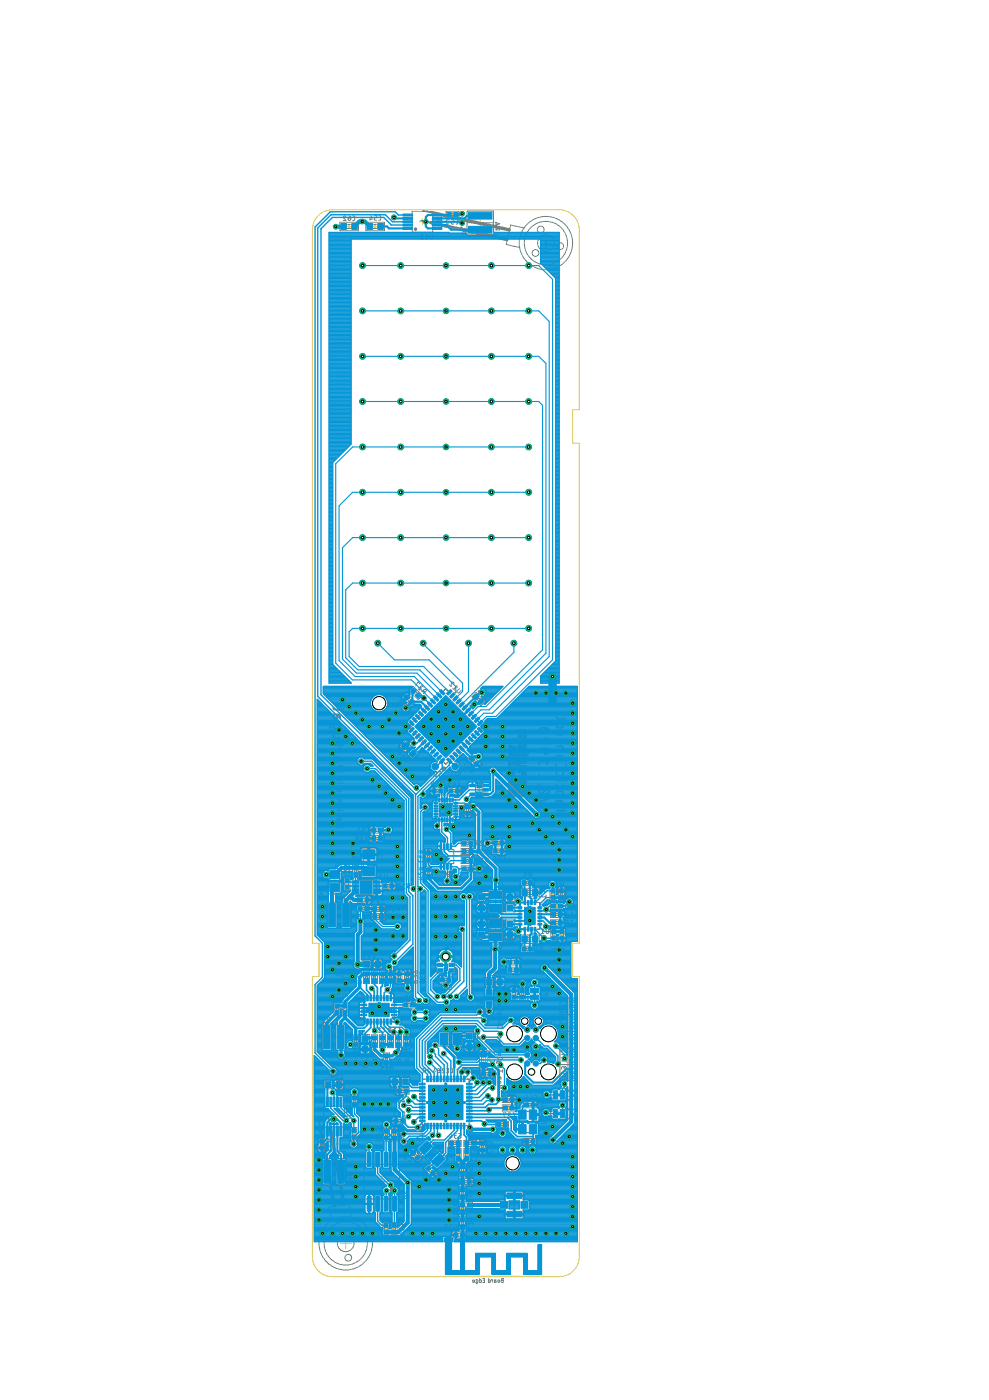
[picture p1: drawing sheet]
<svg xmlns="http://www.w3.org/2000/svg" width="148mm" height="210mm" viewBox="0 0 148 210" stroke-linecap="round" stroke-linejoin="round" font-family="sans-serif">
<g fill="none" stroke="#afd134" stroke-width=".15">
<path d="M52 34h.6M52.3 33.7v.5M55.9 34h.6M56.2 33.7v.5M62.8 33.3h1M63.3 32.8v.9M67.5 32.2h.6M67.8 31.9v.5M71.6 33.4h.7M71.9 33v.8M80.9 36.4h1.8M81.8 35.5v1.8"/>
<path d="M49.4 116.4h.8M49.8 116.1v.7M60.9 112.4h.8M61 104.9h.6M61.3 104.6v.6M61.3 112.1v.7M62 103.9h.6M62.3 103.6v.6M64.9 114.9h.5M65.2 114.7v.5M65.3 118.6h.5M65.5 118.3v.5"/>
<path d="M65.8 108.9h2M66.8 107.9v2M67.8 118.6h.5M67.9 114.9h.6M68.1 118.3v.5M68.2 114.7v.5M70.7 114.2h.7M71 113.9v.6M71.4 104.8h.6M71.5 118.4h.6M71.7 104.5v.6M71.8 118.1v.6"/>
<path d="M75.9 119.4h.8M76.3 119v.8M49.6 132.1h1.1M50.1 131.6v1.1M50.4 137.2h.8M50.8 136.8v.8M51.8 132.5h.5M52 132.3v.5M53 130.6h.6M53.3 130.4v.5M54.2 136.2h.5M54.3 134.9h.5"/>
<path d="M54.4 136v.5M54.5 134.7v.5M54.5 133h.7M54.8 132.7v.6M54.9 129.4h.7M55.2 129v.7M56.2 125.7h.5M56.2 124.5h.5M56.4 136.2h.5M56.4 137.4h.5M56.5 124.2v.5M56.5 125.5v.5"/>
<path d="M56.6 136v.5M56.6 137.2v.5M57.9 132.8h.5M58.2 132.6v.5M63.9 128.4h.6M63.9 130.9h.6M64.2 128.2v.5M64.2 130.7v.5M66.1 121.4h1.4M66.4 128.4h.8M66.8 120.7v1.4M66.8 128v.8"/>
<path d="M69.8 121.4h.5M69.8 129h.5M69.8 130.3h.5M69.8 127.7h.5M69.8 126.4h.5M70 121.2v.5M70 126.2v.5M70 127.4v.5M70 128.8v.5M70 130v.5M71.9 139.3h.5M71.9 135.3h.5"/>
<path d="M72.1 135.1v.5M72.1 139.1v.5M74 139.5h.5M74 135.2h.5M74.2 134.9v.5M74.2 139.2v.5M74.4 126.4h.6M74.4 127.6h.6M74.7 126.1v.5M74.7 127.4v.5M76.1 139.3h.5M76.1 135.3h.5"/>
<path d="M76.4 135.1v.5M76.4 139.1v.5M78.7 132.3h.5M78.8 137.3h1.1M79 132.1v.5M79.1 133.8h.5M79.4 133.6v.5M79.4 136.8v1.1M82.6 134.1h.5M82.9 133.8v.5M83 139.9v.5M83.2 138.3h.5"/>
<path d="M83.2 137.1h.5M83.2 135.8h.5M83.4 135.6v.5M83.4 136.8v.6M83.4 138.1v.5M83.9 134.1h.5M84.1 133.8v.5M84.2 139.9v.5M49.6 155.5h.8M50 155.1v.8M50.2 151.3h.6M50.5 151.1v.5"/>
<path d="M51.4 151.3h.5M51.7 151.1v.5M53 156.1h.6M53.3 155.9v.5M54.4 156.5h.5M54.7 146.5h.5M54.7 156.3v.5M54.9 146.3v.5M55.5 144.6h.6M55.8 144.3v.6M55.8 146.5h.5M55.8 156.1h.5"/>
<path d="M56.1 146.3v.5M56.1 155.9v.5M56.3 151.4h1M56.8 150.9v1M57 156.1h.6M57 146.5h.6M57.3 146.3v.5M57.3 155.9v.5M57.6 158.8h.5M57.9 158.6v.5M58.2 156.1h.6M58.3 146.5h.5"/>
<path d="M58.5 146.3v.5M58.5 155.9v.5M59.4 156.1h.5M59.5 146.5h.5M59.7 155.9v.5M59.8 146.3v.5M60.6 156.1h.6M60.8 146.5h.5M60.9 155.9v.5M61 146.3v.5M61 150.7h.6M61.3 150.4v.5"/>
<path d="M66.5 143.4h.6M66.5 146.9h.5M66.8 143.1v.6M66.8 146.7v.5M67.3 155.8h.5M67.5 155.5v.5M70 156.1h.6M70.3 155.9v.5M72.2 158.9h.6M72.5 158.6v.6M73 149.7h.6M73.3 149.4v.6"/>
<path d="M73.8 147.2h.6M74.1 146.9v.6M76.6 144.2h.5M76.6 145.5h.5M76.8 149h.5M76.9 144v.5M76.9 145.2v.5M77 148.8v.5M78 149h.5M78.3 148.8v.5M78.6 156.9h2M78.7 142.3h.5"/>
<path d="M79 142.1v.5M79.1 140.8h.5M79.4 140.6v.5M79.6 155.9v2M79.7 149h.8M80.1 148.6v.8M82.7 140.2h.5M83.9 140.2h.6M47.9 171.6h.6M48.2 171.4v.5M49.5 167.4h1.1M49.7 162.6h.5"/>
<path d="M49.7 175.7h.7M50 162.3v.6M50 166.9v1.1M50 175.3v.7M52.7 170h.6M52.9 165.1h.5M53 169.8v.5M53.1 164.9v.5M56.4 177.2h1.7M57.2 176.3v1.7M57.6 170.1h.5M57.9 169.9v.5"/>
<path d="M58.8 170.1h.6M59.1 169.9v.5M59.6 168h.5M59.6 162.2h.6M59.8 167.8v.5M59.9 161.9v.6M60.1 163.6h.5M60.3 163.3v.6M61.9 173.2h.6M62.2 172.9v.6M64.2 175.6h.6M64.2 173h1.1"/>
<path d="M64.5 175.2v.7M64.7 172.5v1.1M66 165.3h1.6M66.8 164.5v1.6M67.9 171.4h.5M68.1 171.2v.5M68.4 173.2h.5M68.6 172.9v.5M69 175.4h.6M69 178.9h.6M69.3 175.2v.5M69.3 178.7v.5"/>
<path d="M69.5 177.2h.5M69.7 173.2h.5M69.8 176.9v.5M69.9 172.9v.5M70.2 171.4h.5M70.4 171.2v.5M72 171.9h.5M72.3 171.7v.5M72.7 161h.5M72.9 160.7v.5M75 168.6h.5M75.2 168.3v.5"/>
<path d="M76 164.9h.5M76 166.1h.5M76.2 164.6v.5M76.2 165.9v.5M78.8 168.2h.6M79.1 167.9v.6M79.1 171.1h.5M79.1 165.7h.5M79.4 165.4v.5M79.4 170.9v.5M83.4 167h.6M83.4 164.2h.6"/>
<path d="M83.7 163.9v.6M83.7 166.7v.6M51 186.4h1.6M51.8 185.6v1.6M57.6 184.2h.5M57.8 184v.5M58.8 184.2h.5M59.1 184v.5M68.5 185.2h.6M68.5 186.2h1.6M68.8 184.9v.6M69 183.4h.6"/>
<path d="M69 181.2h.6M69.3 180.9v.5M69.3 183.2v.5M69.3 185.4v1.5M76.6 180.7h.8M77 180.3v.8"/>
</g>
<g fill="none" stroke="#808080" stroke-width=".15">
<path d="M50.9 33.3h2.8v1.3h-2.8zM51.8 32.5a.2 .2 0 0 0-.2-.1 .2 .2 0 0 0-.1 .3l.3 .4h-.4M51.9 34.2h.8M51.9 33.6h.8M52.2 32.7h.4v.2a.21 .21 0 0 1-.3 .2 .21 .21 0 0 1-.1-.4zM52.2 32.4h.3l.1 .3M52.8 32.4h.3v.1v.5l-.3 .1M54.8 33.3h2.8v1.3h-2.8zM55.5 32.7v.3M55.6 32.3l.1 .6h-.3M55.8 34.2h.8M55.8 33.6h.8"/>
<path d="M56.1 32.3h.4v.3l-.4 .1v.3h.4M56.7 32.3h.3v.2v.5h-.3M61.7 31.7h3.1v3.1h-3.1zM63 35.8h.4M63.4 35.3l-.2-.2v.7M63.7 35.8h.4M64.1 35.3l-.2-.2v.7M64.5 35.1v.5l.2 .2 .2-.2v-.5M66.8 31.7h1.9v.9h-1.9zM67.1 33.2l-.2 .1v.2l.4 .1M67.3 32.9l-.4 .1 .1 .2h.2M67.5 32.3h.5"/>
<path d="M67.5 32h.5M67.6 32.9h.4v.3h-.3l-.1 .2 .1 .2h.3M68.3 32.9h.2l.1 .1v.5l-.3 .1M69 35.1h.7l-.1-.4-.3 .1v.3M69 34.1h.3M69.1 34v.4l.6-.2M70 31.7h3.9v3.4h-3.9zM70 33.4h3.9M74.1 34.5h.7l-.1-.4-.2 .1-.1 .3M74.1 34.8v.3h.7M74.1 34.1l.3 .1M74.1 33.3l.7 .2-.7 .3"/>
<path d="M74.3 33.4v.3M78.5 34.2l-2-.5-.7 3 2.1 .4M59.7 112.8l.4-.2a.32 .32 0 0 1 0 .4 .32 .32 0 0 1-.5 0zM59.9 105.1l.3-.2 .2 .3-.2 .1zM59.9 105.1l-.1 .2 .1 .3M59.9 112.6v.5M60.2 113.3h.2l.2 .2-.3 .2-.2-.2zM60.6 113.1l.1 .2-.1 .2M60.7 105.3l.3 .3-.2 .2-.3-.2-.2 .1v.2l.2 .2M60.7 111l2 2-.9 .9-1.9-2zM60.8 112.3l.6 .6M60.9 103.9l1.4 1.4-.7 .6-1.3-1.3z"/>
<path d="M61 104.9l.3 .3M61 113.5l.2 .2-.3 .4h-.2l-.2-.1M61.1 108.9l5.7 5.7M61.2 105.8l.1 .2v.2l-.3 .3-.3-.2M61.2 111.9l.6 .6M61.2 104.6l.4 .4M61.4 108.6l-.3 .3M61.9 102.9l1.4 1.4-.6 .6-1.4-1.3zM62 103.9l.3 .3M62.3 103.6l.3 .4M62.9 102.6l-.3-.4-.3 .7M63.1 103.1l-.2-.1-.2 .2 .2 .3"/>
<path d="M63.4 103l-.3-.2-.1 .2 .1 .2M63.5 103.6l-.3 .1M63.6 103.8l-.1-.2 .1-.3 .3 .2-.5 .5M64.2 116.4l.3-.7 .2 .7M64.3 116.2h.4M64.6 118.1h1.9v.9h-1.9zM64.7 117.5h.3v.1a.21 .21 0 0 1-.3 .2 .21 .21 0 0 1 0-.3zM64.7 117.1l.2 .1 .1 .3M65 115.8l.4-.1v.7l-.4-.1zM65.3 119.9h3v3h-3zM65.3 118.4h.5M65.3 118.7h.5"/>
<path d="M65.5 117.5v.3M65.6 117.1l.1 .6h-.3M65.8 115.8l.2-.1 .1 .2-.3 .3v.1h.3M66 117.1l.3 .1 .1 .1-.1 .5h-.3M66.8 103.3l-5.7 5.6M66.8 103.3l5.7 5.6M66.8 103.3l.3 .2M67.1 118.1h1.9v.9h-1.9zM67.1 114.3l-.3 .3M67.1 117.1h.4v.3l-.3 .1-.1 .1 .1 .2h.3M67.7 115.7v.7h-.3M67.8 118.4h.5"/>
<path d="M67.8 118.7h.5M67.8 103.2l.3 .3M68 102.6v-.2l-.2-.1-.2 .1v.6l-.3-.3M68 117.5v.3M68 115.7h.2l.1 .2v.4l-.3 .1M68.1 117.1l.1 .6h-.3M68.5 103.1v-.3l-.5 .5M68.5 117.1h.3v.2v.5h-.3M68.7 115.8l.2-.1 .1 .2-.4 .3v.1h.4M68.9 103.2l-.4 .4v.2l.2 .1 .4-.4M70.1 114.5l.1-.1-.3-.2-.3 .6M70.4 114.7l.3 .2-.2 .3-.2-.2h-.2l-.1 .2 .2 .2"/>
<path d="M70.7 113.2l1.3 1.3-.6 .7-1.4-1.4zM70.7 114.1l.4 .4M70.9 115.1l.2 .2-.1 .2-.3 .3-.3-.1M71 113.9l.3 .3M71.2 117.4h1.1v2h-1.1zM71.3 103.8l1.4 1.4-.6 .6-1.4-1.3zM71.4 104.8l.3 .3M71.6 116.5h-.4l.2 .6M71.6 104.5l.4 .4M71.9 116.5v.5l.2 .1 .2-.1v-.5M72.2 108.6l.3 .3M72.5 108.9l-5.7 5.7"/>
<path d="M72.5 108.9l-.3 .3M72.6 103.7l.2 .3-.2 .2-.2-.2-.2 .1-.1 .2 .2 .2M73 104.2l.2 .2v.1l-.4 .3-.2-.1M47.6 134.2h.7v-.2l-.4-.1v.3M47.9 136.6v.3l.3-.3a.18 .18 0 0 1 .3 .1 .18 .18 0 0 1-.1 .2M47.9 134.8v.3h.6M47.9 137.3h.1M47.9 137.7h.3M47.9 134.5h.4M48 137.6v.4l.5-.2M48.5 134.6h.1M48.5 135.8l-.6 .3 .6 .2"/>
<path d="M49.1 135.3h3.4v3.9h-3.4zM49.1 130.2h2v3.8h-2zM49.4 131.1h.3a.4 .4 0 0 0 .4 .4 .4 .4 0 0 0 .4-.4h.4v2h-.4a.4 .4 0 0 0-.4-.4 .4 .4 0 0 0-.4 .4h-.3zM50.1 129.9h.4M50.5 129.3l-.2-.1v.7M50.8 129.2h.3v.7M50.8 129.5h.3M50.8 135.3v3.9M51.5 131.6h1v1.9h-1zM51.6 130.9l.1 .2 .1 .1h.5v-.3M51.6 130.2v.4l.4-.3a.19 .19 0 0 1 .3 .1 .19 .19 0 0 1-.1 .2M51.7 129.6a.37 .37 0 0 1 .4-.1 .37 .37 0 0 1 .2 .3 .37 .37 0 0 1-.3 .1 .37 .37 0 0 1-.3-.3z"/>
<path d="M51.8 134.4a.2 .2 0 0 0-.3-.1 .2 .2 0 0 0 0 .3l.3 .4h-.4M51.8 132.3v.5M52.2 132.3v.5M52.2 129.6l-.4 .3M52.5 134.6h-.3l-.1-.3h.4v.7M52.8 129.7h.9v1.9h-.9zM52.9 129.4h.7v-.3l-.3-.1v.4M52.9 127.8l.7-.2v.4M52.9 129l.4 .2M52.9 128.5h.7l-.1 .2M52.9 128.3v.4M53.1 130.4v.5"/>
<path d="M53.3 132h3.1v2.1h-3.1zM53.4 125.5l.3 .4M53.4 125.4a.33 .33 0 0 1 .3 .3 .33 .33 0 0 1-.3 .3l-.1-.1zM53.5 130.4v.5M53.5 137.1h.4v.3h-.3l-.1 .1 .1 .3h.3M53.5 135.8h1.9v.9h-1.9zM53.5 124.8h.4M53.5 134.5h2v.9h-2zM53.9 124.3l-.2-.2v.7M54.1 127.2h2.2v4.4h-2.2zM54.2 124.1h.4v.3l-.3 .1-.1 .1 .1 .2h.3M54.2 137.8h.4"/>
<path d="M54.2 136h.5M54.2 136.4h.5M54.3 125.7l-.2 .1v.2l.3 .1M54.3 135.1h.4M54.3 134.7h.4M54.4 125.4l-.3 .1v.1l.3 .1M54.4 128.4v1.9M54.6 137.2l-.2-.1v.7M54.9 124.1h.2l.1 .2v.5h-.3M54.9 125.8l-.1 .3M55.1 137.5l-.2 .3M55.2 125.8l-.4-.1 .1-.3h.3v.7"/>
<path d="M55.3 137.5l-.4-.1 .1-.3h.3v.7M55.5 124h1.9v.9h-1.9zM55.5 125.3h1.9v.9h-1.9zM55.7 135.8h1.9v.9h-1.9zM55.7 137h1.9v.9h-1.9zM55.7 135l.1 .2 .2 .1M55.8 134.7a.2 .2 0 0 1 .3-.1 .21 .21 0 0 1-.1 .4h-.3zM56 128.4v1.9M56.2 125.9h.5M56.2 125.6h.5M56.2 124.3h.5M56.2 124.7h.5"/>
<path d="M56.4 136h.5M56.4 136.4h.5M56.4 137.6h.5M56.4 137.2h.5M56.5 135.3h.3M56.6 128.7v.2h.2h.4l.1-.2M56.6 128v.4l.4-.4a.19 .19 0 0 1 .3 .1 .19 .19 0 0 1-.2 .3M56.6 127.2v.4M56.6 127.4h.7l-.2 .2M56.8 134.7l-.2-.1v.7M57.1 131.4l-.2 .1v.2l.4 .1M57.2 132.4h2v.9h-2z"/>
<path d="M57.3 131.1l-.4 .1v.2h.3M57.3 135l-.1 .3M57.6 135l-.3-.1-.1-.2 .4-.1v.7M57.6 131.1v.5l.2 .2 .2-.2v-.5M58 132.7h.4M58 133h.4M58 136.3l.4-.1v.2a.2 .2 0 0 1-.3 .2 .2 .2 0 0 1-.1-.3zM58.1 135.9l.2 .1 .1 .2M58.7 136.6h.4M58.9 137.8h.3M59.1 136l-.2-.1v.7M59.2 137.2l-.1-.1v.7"/>
<path d="M59.5 137.1h.3v.1v.5l-.3 .1M59.6 136.3l-.2 .3M59.6 136.3l-.2-.1v-.2l.4-.1v.7M59.6 136.3h.2M60.3 133.2h.3M60.6 132.6l-.1-.1v.7M61.1 132.9l-.1 .3M61.4 132.9l-.4-.1 .1-.3h.3v.7M62.7 128.9l.1 .3h.1h.5v-.3M62.7 128.4h.4M62.8 131.9h.7l-.1-.4-.3 .1v.3M62.8 130.8v.4l.3-.4a.19 .19 0 0 1 .3 .1 .19 .19 0 0 1-.1 .3"/>
<path d="M62.8 131.5l.3 .2M62.9 128.2v.4l.5-.1M63.7 127.5h.9v1.9h-.9zM63.7 130h.9v1.9h-.9zM64 128.2v.5M64 130.7v.5M64.4 128.2v.5M64.4 130.7v.5M65.6 127.4h2.4v2.1h-2.4zM67 131.1l.1 .2 .2 .1M67 130.8a.2 .2 0 0 1 .3 0 .2 .2 0 0 1-.1 .3h-.2zM67.7 130.7v.5l.2 .2 .2-.2v-.5"/>
<path d="M67.9 123.6v.6l.2 .1 .2-.1v-.6M69.1 126h1.9v.9h-1.9zM69.1 127.2h1.9v.9h-1.9zM69.1 128.6h1.9v.9h-1.9zM69.1 129.8h1.9v.9h-1.9zM69.6 120.5h.9v1.9h-.9zM69.8 129.2h.5M69.8 128.8h.5M69.8 130.5h.5M69.8 130.1h.5M69.8 127.8h.5M69.8 127.5h.5"/>
<path d="M69.8 126.6h.5M69.8 126.3h.5M69.9 121.2v.5M70.2 121.2v.5M70.8 121.9v.3h.2h.4l.1-.3M70.8 120.7l.7-.2v.4h-.1M70.8 121.3h.3M71 121.2v.4l.5-.1M71.3 127.7l.4-.1v.2a.21 .21 0 0 1-.3 .2 .21 .21 0 0 1-.1-.3zM71.4 127.3l.2 .1 .1 .2M71.4 133.2v.3M71.5 132.8l.1 .5h-.4"/>
<path d="M71.5 130.2l-.2 .1v.2l.4 .1M71.5 133.9h1.3v2.8h-1.3zM71.5 137.9h1.3v2.8h-1.3zM71.7 128.8a.19 .19 0 0 0-.3-.1 .19 .19 0 0 0-.1 .3l.4 .4h-.4M71.7 129.9l-.4 .1v.2h.3M71.7 126.2v-.1h-.4l.2 .7M71.8 134.9v.9M71.8 138.9v.9M71.9 133.5h.4M72.3 132.9l-.1-.1v.7M72.4 128.8a.19 .19 0 0 0-.3-.1 .19 .19 0 0 0 0 .3l.3 .4h-.4M72.4 130.1a.2 .2 0 0 0-.3-.2 .2 .2 0 0 0 0 .3l.3 .4h-.4"/>
<path d="M72.4 127.5a.2 .2 0 0 0-.3-.2 .2 .2 0 0 0 0 .3l.3 .4h-.4M72.4 126.2a.2 .2 0 0 0-.3-.1 .2 .2 0 0 0 0 .3l.3 .4h-.4M72.5 134.9v.9M72.5 138.9v.9M72.6 132.8h.3v.1v.5l-.3 .1M72.9 129.1l-.2 .3M72.9 130.3l-.2 .3M72.9 127.7l-.2 .3M72.9 126.4l-.2 .4M73.1 129.1l-.4-.1v-.2l.4-.1v.7M73.1 130.3l-.4-.1v-.2l.4-.1v.7M73.1 127.7l-.4-.1v-.2l.4-.1v.7"/>
<path d="M73.1 126.4h-.4v-.2l.4-.1v.7M73.2 133.4h2.1v3.6h-2.1zM73.2 137.7h2.1v3.6h-2.1zM73.4 134.8v.8M73.4 139.1v.8M73.7 125.9h1.9v.9h-1.9zM73.7 127.2h1.9v.9h-1.9zM73.9 125.3v.3M73.9 128.4h.4v.3h-.3l-.1 .1 .1 .3h.3M74 124.9l.1 .6h-.4M74.4 127.4h.5M74.4 126.2h.5"/>
<path d="M74.4 126.6h.5M74.4 127.8h.5M74.6 128.4h.4v.3h-.3l-.1 .1 .1 .3h.3M74.6 125.2l-.1 .1v.2l.3 .1M74.7 132.5a.19 .19 0 0 0-.3-.2 .21 .21 0 0 0-.1 .4l.4 .4h-.4M74.8 124.9l-.3 .1v.2h.3M75 134.8v.8M75 139.1v.8M75.3 132.4v.7h-.3M75.3 128.4h.2l.1 .1v.5l-.3 .1M75.3 125.3l-.1 .3M75.5 125.3l-.3-.1v-.2l.3-.1v.7"/>
<path d="M75.6 133.1h.3v.2a.2 .2 0 0 1-.3 .2 .2 .2 0 0 1 0-.4zM75.6 132.8l.2 .1 .1 .2M75.8 133.9h1.2v2.8h-1.2zM75.8 137.9h1.2v2.8h-1.2zM76.1 134.9v.9M76.1 138.9v.9M76.2 133.5h.4M76.6 133l-.1-.2v.7M76.7 134.9v.9M76.7 138.9v.9M76.9 132.8h.3v.2v.4l-.3 .1M77.9 135.3h3v4h-3z"/>
<path d="M78 133.2h2.8v1.3h-2.8zM78 131.9h1.9v.9h-1.9zM78.5 130.9h.4v.3h-.3l-.1 .1 .1 .3h.3M78.7 132.1h.5M78.7 132.5h.5M79 133.5h.8M79 134.1h.8M79.4 131.3l-.2 .3M79.6 131.3l-.4-.1 .1-.3h.3v.7M81.1 140h.4M81.1 134.2v.2l.2 .1h.4l.1-.3M81.1 133.5v.4"/>
<path d="M81.1 133.7h.7l-.2 .2M81.5 139.4l-.2-.1v.7M81.8 132.8v.4h-.3v-.4h-.2h-.2v.4M81.8 139.3l.1 .6 .1 .1 .2-.1v-.6M82.4 133.1h.9v1.9h-.9zM82.5 135.4h1.9v.9h-1.9zM82.5 136.6l1.9 .1v.9h-1.9zM82.5 137.9h1.9v.9h-1.9zM82.5 132.8h.7v-.3l-.2-.1-.2 .1v.3M82.5 131.9l.7-.2-.1 .4M82.5 132.4l.3 .1M82.5 139.2h.9v1.9h-.9z"/>
<path d="M82.7 133.8v.5M82.8 139.9v.5M83 133.8v.5M83.1 139.9v.5M83.2 136h.5M83.2 138.5h.5M83.2 138.2h.5M83.2 137.3h.5M83.2 136.9h.5M83.2 135.7h.5M83.7 133.1h.9v1.9h-.9zM83.8 132.8h.7l-.1-.3-.2-.1-.1 .4"/>
<path d="M83.8 132.4l.3 .1M83.8 139.2h.9v1.9h-.9zM83.9 133.8v.5M84 139.9v.5M84.3 133.8v.5M84.4 139.9v.5M84.8 135.8h.3v.2a.19 .19 0 0 1-.3 .2 .2 .2 0 0 1 0-.4zM84.8 135.5l.2 .1 .1 .2M84.9 138.3h.3v.2a.2 .2 0 0 1-.3 .2 .2 .2 0 0 1 0-.4zM84.9 138l.2 .1 .1 .2M84.9 137.1h-.1v.3h.3M85.1 136.7l-.4 .1 .1 .2 .2 .1"/>
<path d="M85.4 137.4h.4M85.5 138h.2l.1 .2-.1 .4-.2 .1M85.6 135.9l-.2 .3M85.8 135.9l-.3-.1v-.3h.3v.7M85.8 136.9l-.2-.2v.7M86.1 136.7l.3 .1v.1v.5h-.3M48.3 153.5h3.4v4h-3.4zM48.3 153.3h.4M48.4 158v.5l-.1 .1M48.7 152.7l-.2-.1v.7M48.7 158h.1M48.7 158.2v.4"/>
<path d="M49.4 153h-.3l-.1-.3 .4-.1v.7M49.6 158h.3v.1v.5h-.3M50 153.5v4M50 150.4h.9v1.9h-.9zM50.2 149.6v.3l.1 .1 .5-.1 .1-.3M50.3 151.1v.5M50.5 146.7v.3l.1 .1 .5-.1 .1-.3M50.5 146.3l.7-.2v.4h-.1M50.5 149.2l-.1-.2h-.2v.4M50.5 149.3l.1-.3h.1l.2 .4M50.6 158.6h.2M50.6 158h.2"/>
<path d="M50.7 151.1v.5M50.7 158v.6M51.1 158.1l.1-.1 .2 .1v.5h-.3zM51.1 158.5l-.1 .1M51.2 150.4h1v1.9h-1zM51.4 149.6v.3l.1 .1 .5-.1v-.3M51.5 147.1v.2l.1 .1h.5l.1-.3M51.5 145.9h.7l-.2 .2M51.5 145.7v.4M51.5 146.4v.4M51.5 146.6h.7l-.2 .2M51.5 151.1v.5"/>
<path d="M51.9 151.1v.5M52 149v.4h-.2l-.1-.3-.1-.1-.2 .1v.3M52.5 146.6v.3l.1 .1 .5-.1v-.3M52.8 146h.2a.2 .2 0 0 1 .1 .3 .2 .2 0 0 1-.3 0zM52.8 146l-.3 .1v.2M52.8 155.2h.9v1.9h-.9zM52.9 158.1l.1 .2 .1 .1 .5-.1v-.2M53.1 152.1v.4l.4-.3a.19 .19 0 0 1 .3 0 .19 .19 0 0 1-.1 .3M53.1 155.9v.5M53.4 147.4h.7v-.3l-.1-.1-.2 .1v.3M53.4 147l.4 .2M53.4 146.5h.7l-.1 .2"/>
<path d="M53.4 146.3v.4M53.5 155.9v.5M53.5 145.7a.35 .35 0 0 1 .4-.2 .35 .35 0 0 1 .2 .3 .37 .37 0 0 1-.3 .2 .37 .37 0 0 1-.3-.3zM53.8 152.9h-.6l-.1 .2 .1 .1h.6M54 145.6l-.4 .3M54.1 155.1h1.2v2.8h-1.2zM54.4 159.7v.2l.1 .1h.5l.1-.3M54.4 159v.4M54.4 159.2h.7l-.2 .2M54.4 158.5l.7-.2v.3h-.1M54.4 143.9h2.8v1.3h-2.8zM54.4 156.1v.9"/>
<path d="M54.4 143.3l.1 .2 .3 .1M54.4 145.6h1v1.9h-1zM54.5 143a.2 .2 0 0 1 .3 0 .2 .2 0 0 1-.1 .3h-.3zM54.5 149.6h4.6v3.6h-4.6zM54.7 146.3v.5M55 156.1v.9M55.1 146.3v.5M55.2 143.6h.3M55.4 144.3h.8M55.4 144.9h.8M55.5 143l-.1-.1v.7M55.6 155.2h1v1.9h-1z"/>
<path d="M55.6 145.6h1v1.9h-1zM55.7 159.2h.7l-.1-.4-.2 .1-.1 .3M55.7 158.1v.4M55.7 158.8l.3 .1M55.7 158.3h.7l-.1 .2M55.8 142.9h.3l.1 .1-.1 .5-.3 .1M55.9 146.3v.5M55.9 155.9v.5M56.1 157.5l-.1-.1h-.2l-.1 .4M56.1 157.5l.1-.1h.2v.4M56.1 157.5v.2M56.3 146.3v.5"/>
<path d="M56.3 155.9v.5M56.3 154.2a.19 .19 0 0 0-.3-.1 .19 .19 0 0 0-.1 .3l.4 .4h-.4M56.6 154.8h.4M56.8 155.2h.9v1.9h-.9zM56.8 145.6h.9v1.9h-.9zM57 154.2l-.2-.1v.7M57.1 146.3v.5M57.1 155.9v.5M57.3 154.1h.2l.1 .1v.5l-.3 .1M57.4 157.9h1v1.9h-1zM57.5 146.3v.5M57.5 155.9v.5"/>
<path d="M57.7 158.6v.5M58 155.2h.9v1.9h-.9zM58 145.6h.9v1.9h-.9zM58.1 158.6v.5M58.2 154.2l.3 .4M58.3 154.1a.32 .32 0 0 1 .3 .3 .32 .32 0 0 1-.3 .3l-.1-.3zM58.3 146.3v.5M58.3 155.9v.5M58.7 146.3v.5M58.7 155.9v.5M58.9 154.8h.4M59.2 155.2h1v1.9h-1z"/>
<path d="M59.3 154.2l-.2-.1v.7M59.3 145.6h.9v1.9h-.9zM59.4 159.2h.6v-.3l-.2-.1-.1 .4M59.4 158.3h.6l-.1 .2M59.4 158.8l.3 .1M59.4 157.4v.3M59.4 158.1v.4M59.4 157.5h.6l-.1 .2M59.5 155.9v.5M59.6 154.1h.2l.1 .1v.5l-.3 .1M59.6 146.3v.5M59.9 155.9v.5"/>
<path d="M60 146.3v.5M60.3 150.2h2v.9h-2zM60.4 155.2h.9v1.9h-.9zM60.6 145.6h.9v1.9h-.9zM60.6 159.2h.7v-.3l-.3-.1-.1 .4M60.6 158.1v.4M60.6 158.3h.7l-.1 .2M60.6 158.8l.3 .1M60.6 157.5h.3M60.7 149.6l.1 .2 .2 .1M60.7 155.9v.5M60.8 149.2l.3 .1v.2l-.4 .1z"/>
<path d="M60.8 157.4v.4l.5-.2M60.9 146.3v.5M61 150.5h.5M61 150.8h.5M61.1 155.9v.5M61.2 146.3v.5M61.6 149.6l-.2 .3M61.8 149.6h-.3l-.1-.3 .4-.1v.7M61.8 147.4h.7v-.3l-.2-.1-.1 .1-.1 .3M61.8 145.6v.3l.5-.3h.1l.1 .2-.1 .1M61.8 147l.3 .2M62.2 146.5l-.1-.2h-.2l-.1 .4"/>
<path d="M62.2 146.6l.1-.3h.1l.1 .4M62.9 147.1v.2l.2 .1h.4l.1-.3M62.9 145.7v.4l.5-.4h.1l.1 .2-.2 .2M63.6 146.4v.4h-.3v-.3l-.2-.1-.2 .1v.3M65.5 142.4h2.6v3.5h-2.6zM65.7 154.7h3.6v2.2h-3.6zM65.8 146.5h2v.9h-2zM65.9 148.4h.4M66.3 147.8l-.2-.1v.7M66.5 147.1h.5M66.5 146.7h.5M66.6 148.1l.4-.1v.2a.2 .2 0 0 1-.3 .2 .2 .2 0 0 1-.1-.3z"/>
<path d="M66.7 147.7l.2 .1 .1 .2M66.8 142.1h.4M67.1 156.6h.8M67.1 155h.8M67.2 141.5l-.2-.1v.7M67.3 147.7h.2l.1 .1v.5l-.3 .1M67.6 142.1v-.7l.2 .4 .2-.4v.7M69.7 154.7h1.3v2.8h-1.3zM70 155.7v.9M70.6 155.7v.9M71.2 156.1v.3h.1h.5l.1-.3M71.2 154.8l.3-.1 .1 .4h-.3z"/>
<path d="M71.6 155.7l-.1-.2h-.2l-.1 .4M71.6 155.8v-.3h.2l.1 .4M71.6 150.9v.3h.7M71.8 157.5h1.3v2.8h-1.3zM71.8 141.4v.4M71.9 154.8l-.1 .2-.2 .1M71.9 141.1l.2 .5h-.4M72 150.4l-.1-.2h-.2l-.1 .4M72 150.5l.1-.3h.1l.1 .4M72.2 158.4v.9M72.4 141.1h.2l.1 .1v.5l-.3 .1M72.6 148.1h1.3v3.2h-1.3z"/>
<path d="M72.7 146.6h2.8v1.2h-2.8zM72.8 158.4v.9M73 149.2v.9M73.4 158.9v.3h.1h.5l.1-.3M73.4 157.5v.4M73.4 157.7h.7l-.2 .2M73.4 145.9h-.1v.2l.3 .1M73.6 149.2v.9M73.6 145.5l-.4 .1 .1 .2 .2 .1M73.7 146.9h.8M73.7 147.5h.8M73.8 158.4l-.1-.1h-.2l-.1 .3"/>
<path d="M73.8 158.5v-.2l.2-.1 .1 .4M74.2 142.2h.4M74.3 145.7a.19 .19 0 0 0-.2-.1 .19 .19 0 0 0-.1 .3l.3 .3h-.3M74.4 152.1h.7l-.1-.2-.3-.1-.1 .3M74.6 141.7l-.2-.2v.7M74.6 159.2l.1 .3 .3-.1 .1-.2h-.6l-.1 .2M74.6 158.5v.2l.1 .1h.5l.1-.3M74.6 157.3h.3l.2 .1v.2h-.5M74.6 156.6h.4l.1 .1v.2h-.5M74.6 156l.1 .3 .3-.1v-.2h-.2v.3M74.6 155.4l.1 .2h.3l.1-.2M74.6 154.9l.1 .2h.6"/>
<path d="M74.6 153.9v.3h.1h.5l.1-.3M74.6 152.5h.4l.1 .1v.4h-.5M74.6 151.4l.1 .1h.6M74.6 149.9h.3l.2 .1v.2h-.5M74.6 149.4l.1 .1h.6M74.6 151.2h.5M74.6 152.8h.5M74.6 145.5l.3 .1 .1 .1-.1 .5h-.3M74.9 159.8l-.1 .3h-.2v-.3h.4l.1 .3M74.9 150.5l-.1 .3h-.2v-.3h.3l.2 .3M75.1 149.4v.2M75.1 154.9v.3"/>
<path d="M75.2 141.5v.7h-.3M75.2 151.2h.1M75.6 149.6v.3h.1h.5l.1-.3M75.6 148.9v.4l.4-.4h.2l.1 .2-.2 .2M75.9 141.7h.4M75.9 143.8h2v.9h-2zM75.9 145h2v.9h-2zM76.3 148.2v.4h-.4v-.3l-.1-.1-.2 .1v.3M76.3 141.2l-.2-.2v.7M76.6 148.1h.9v1.9h-.9zM76.6 141l.2 .1 .1 .1v.5h-.3M76.6 144h.5"/>
<path d="M76.6 144.4h.5M76.6 145.6h.5M76.6 145.3h.5M76.8 148.8v.5M77.1 147.3l.3 .3M77.1 147.1a.32 .32 0 0 1 .3 .3 .32 .32 0 0 1-.3 .4l-.1-.4zM77.2 148.8v.5M77.8 148.1h.9v1.9h-.9zM78 140.2h2.8v1.3h-2.8zM78 141.9h1.9v.9h-1.9zM78.1 148.8v.5M78.1 147.3l-.2-.2-.1 .1v.1l.3 .5h-.4"/>
<path d="M78.2 145.7h.1M78.2 144.2h.3v.2a.19 .19 0 0 1-.3 .1 .19 .19 0 0 1 0-.3zM78.2 143.9l.2 .1 .1 .2M78.3 145.2l.2 .1 .1 .2M78.4 148.8v.5M78.6 145.5h-.3l-.1 .2M78.6 145.5l-.1 .3-.1 .1-.2-.2M78.6 147.5l-.1 .3M78.7 142.5h.5M78.7 142.2h.5M78.8 147.5h-.3v-.3l.3-.1v.7M78.9 145.2h.4v.3h-.3l-.1 .2 .1 .2h.3"/>
<path d="M79 140.5h.8M79 141.1h.8M79 144.2l-.1 .1v.2l.3 .1M79.2 143.9l-.4 .1 .1 .2h.3M79.6 145.2h.2l.1 .2v.4l-.3 .1M79.7 144.3l-.1 .3M79.9 144.3l-.3-.1 .1-.3h.2v.7M80.3 142.4v.3M80.4 142l.2 .5h-.4M81 142.4l-.1 .3M81.1 141v.2l.2 .1h.4l.1-.3M81.1 140.3v.4l.4-.3a.19 .19 0 0 1 .3 0 .19 .19 0 0 1-.2 .3"/>
<path d="M81.3 142.4l-.3-.1-.1-.2 .4-.1v.7M81.4 149.2h.7v-.3h-.2h-.2v.3M81.7 153.3h.3M81.8 148.4l-.1-.2h-.2l-.1 .4M81.8 148.3l.1-.1h.2v.4M81.8 148.3v.2M82 152.8l-.1-.2v.7M82.1 149.6h-.6l-.1 .3M82.3 152.6h.3l.1 .2-.1 .4-.3 .1M82.6 141.5v.4l.4-.4a.2 .2 0 0 1 .3 .1 .2 .2 0 0 1-.1 .3M82.6 142.2l.3 .1M82.9 142.4l.1-.2h.2l.1 .4h-.7"/>
<path d="M82.9 152.6h.4M82.9 142.4v.2M83.1 152.6v.7M83.9 142.6h.7l-.1-.3-.2-.1-.1 .1v.3M83.9 142.2l.3 .1M84.1 151h.7v-.3l-.3-.1-.1 .4M84.1 153.2l.1 .2 .1 .1h.5v-.3M84.1 152.9h.7M84.1 159.1h.7M84.1 158.1h.7l-.4 .2 .4 .3h-.7M84.1 150.6l.3 .2M84.1 149.9l.7 .4"/>
<path d="M84.1 154h.7M84.1 152.5l.5 .2M84.2 154.9h.5l.1 .3h-.7zM84.2 151.4h.5l.1 .4h-.7zM84.2 141.7l-.1-.2h-.2v.4M84.2 141.8l.1-.3h.1l.2 .4M84.8 157.4v.2l-.1 .1-.3-.3h-.2l-.1 .1 .1 .3M84.8 156.4v.4l-.6-.1-.1-.3h.4v.1M84.8 155.6h-.7l.7 .4h-.7M84.8 153.8v.4M84.8 158.9v.4M84.8 149.9l-.7 .4"/>
<path d="M84.8 152.5l-.4 .4M85.3 153.3h.7M85.3 156.4h.7M85.3 151.5h.7M85.3 155v.2M85.3 152.4l.7 .5M85.3 155.1h.7M85.4 150.7l.1-.1 .4 .1 .1 .3h-.7zM85.4 153.9l.1-.1 .4 .1 .1 .3h-.7zM85.4 155.6l.1-.1 .4 .1 .1 .3h-.7zM85.4 149.9h.5l.1 .3-.6 .1-.1-.2zM85.4 157.4h.5l.1 .3h-.7z"/>
<path d="M86 158.9v.4l-.7-.1v-.3h.4v.1M86 151.3v.4M86 153.1v.4M86 155v.2M86 156.2v.4M86 160v.3M86 152.4l-.7 .5M86 158.1h-.7l.7 .4h-.7M47.8 170.7h.9v1.9h-.9zM48 171.4v.5M48.3 173.7h3.5v3.9h-3.5zM48.4 171.4v.5"/>
<path d="M48.5 165.9h3.1v3.1h-3.1zM48.6 162h2.8v1.3h-2.8zM49 172.2v.2l.1 .1h.5l.1-.3M49 171.6h.3M49.1 171.5v.4l.6-.1M49.3 170.8h.3a.2 .2 0 0 1 0 .3 .2 .2 0 0 1-.3 0zM49.3 170.8l-.3 .1v.2M49.5 162.3h.9M49.5 162.9h.9M49.6 161.1l.3 .4M49.7 161a.32 .32 0 0 1 .3 .3 .32 .32 0 0 1-.3 .3l-.1-.3zM50 173.7v3.9"/>
<path d="M50.3 160.9h.4v.3l-.3 .1-.1 .1 .1 .2h.3M50.9 172.9l-.2 .1v.2l.4 .1M51 160.9l.2 .1 .1 .1v.5h-.3M51.1 172.6l-.4 .1v.2h.3M51.7 166.1h.6v-.3l-.3-.1v.4M51.7 165.7l.3 .1M51.8 173l-.4-.1v-.2l.4-.1v.7M51.9 166.7h.7l-.1 .2M51.9 166.5v.4M52 165.9a.37 .37 0 0 1 .4-.1 .37 .37 0 0 1 .2 .3 .35 .35 0 0 1-.4 .1 .35 .35 0 0 1-.2-.3zM52 165.2l-.1-.2h-.1l-.1 .4M52 165.3l.1-.3h.1l.1 .4"/>
<path d="M52 176.9h.7v-.3h-.2l-.1 .3M52 177.2v.3h.7M52 176.5l.4 .2M52 175.8l.7 .2-.7 .2M52.2 175.8v.4M52.5 165.9l-.4 .3M52.5 169.1h.9v1.9h-.9zM52.6 167.3h-.6l-.1 .2 .1 .1 .6 .1M52.6 164.2h1v1.9h-1zM52.8 169.8v.5M52.9 164.9v.5M53.2 169.8v.5"/>
<path d="M53.3 164.9v.5M53.7 170.6h.7v-.3h-.3v.3M53.7 169.5v.4M53.7 170.2l.4 .2M53.7 169.7h.7l-.1 .2M54.6 174.6h5.3v5.2h-5.3zM56.4 171.1h.7l-.1-.4-.2 .1-.1 .3M56.4 170v.4l.4-.4a.19 .19 0 0 1 .3 .1 .19 .19 0 0 1-.1 .3M56.4 170.7l.3 .1M57.1 169.2v.5h-.3v-.4l-.1-.1-.2 .1-.1 .4M57.4 160.2a.19 .19 0 0 0-.2-.1 .19 .19 0 0 0-.1 .3l.3 .4h-.4M57.4 169.2h1v1.9h-1z"/>
<path d="M57.7 169.9v.4M57.8 160.8h.3M58.1 169.9v.4M58.1 160.2l-.1-.1v.7M58.5 161.6h2.8v1.2h-2.8zM58.6 169.2h.9v1.9h-.9zM58.6 160.5l-.1 .3M58.9 160.5l-.3-.1-.1-.1 .1-.2h.3v.7M58.9 167.6h1.9v.9h-1.9zM58.9 169.9v.4M59.3 169.9v.4M59.3 166.8v-.1h-.4l.2 .7"/>
<path d="M59.4 163.1h1.9v.9h-1.9zM59.5 162.5h.9M59.5 161.9h.9M59.6 161l.1 .2 .2 .1M59.6 167.9h.5M59.6 168.2h.5M59.7 160.6a.19 .19 0 0 1 .3 .1 .19 .19 0 0 1-.2 .3h-.2zM59.7 170.6l.1 .2 .1 .1h.5v-.3M59.7 170.1h.3M59.8 169.3a.37 .37 0 0 1 .3-.1 .37 .37 0 0 1 .3 .3 .35 .35 0 0 1-.4 .1 .35 .35 0 0 1-.2-.3zM59.9 169.9v.4l.5-.1M60 166.9a.19 .19 0 0 0-.2-.2 .19 .19 0 0 0-.1 .3l.3 .4h-.3"/>
<path d="M60.1 163.4h.5M60.1 163.8h.5M60.3 178.6h.3v.3h-.3zM60.3 169.2l-.4 .4M60.3 166.7h.3v.2v.4l-.3 .1M60.5 160.9h.1M60.5 160.9l-.2 .1v.2l.4 .1M60.6 164.6l-.1-.1h-.2v.2l.3 .4h-.3M60.7 160.6h-.3l-.1 .2 .2 .1M60.9 164.4l.3 .1 .1 .1-.1 .5h-.3M60.9 179.3h-.6l-.1 .2 .1 .2h.6M60.9 178.6v.3h-.3"/>
<path d="M61 160.6h.2l.1 .1v.5l-.3 .1M61.2 173.5a.19 .19 0 0 0-.1-.3 .19 .19 0 0 0-.2 .2l-.1 .5-.3-.3M61.2 172.9l.7-.7 1.3 1.4-.6 .6zM61.3 174l-.2 .2M61.7 173.8l-.3 .5-.2-.3M61.9 173.2l.4 .3M62 174.1l.2 .2-.1 .2-.3 .3-.3-.2M62.2 172.9l.3 .4M62.5 172l-.2 .2 3.2 3.3 .3-.3M62.8 170.5a.19 .19 0 0 0-.3 .1 .19 .19 0 0 0 .1 .2l.5 .1-.2 .3M62.9 170.2l.8 .1M63.2 169.8l.2 .9"/>
<path d="M63.3 175.9h-.2l-.2 .1 .2 .3M63.3 161.8h7v7h-7zM63.5 160.5l-.2 .3M63.6 175.8l-.3-.2-.1 .2 .1 .2M63.6 176.4l-.2 .2M63.6 170.8l.3-.3 3.3 3.3-.3 .3M63.7 160.5h-.3v-.2l.3-.1v.6M64 176.2l-.3 .5-.2-.3M64.1 171.3l2.3 2.3-1.1 1.1-2.2-2.3zM64.1 174.6l1.4 1.3-.7 .7-1.3-1.4zM64.2 175.5l.3 .4M64.3 173.4l.8-.8h.1l-.9 .9z"/>
<path d="M64.3 176.5l.2 .2-.1 .2-.3 .3-.3-.2M64.4 172.7l.1 .1M64.4 175.3l.4 .3M64.5 160.3l-.2-.1-.2 .1v.1l.4 .4h-.4M64.5 172.8l-.4 .4M64.9 160.5v.3M64.9 173.2l-.4 .5M64.9 173.2l.2 .2M64.9 172.4l-.4 .4M65 160.2l.2 .5h-.4M65.4 172.8l-.5 .4M65.6 160.5h.3v.2a.2 .2 0 0 1-.2 .1 .2 .2 0 0 1-.1-.3z"/>
<path d="M65.6 160.2h.2l.1 .3M66.6 160.3l-.1-.1-.2 .1v.1l.3 .4h-.3M66.9 160.2h.3v.1v.5h-.3M67.2 172.9v.3h.7M67.2 171h1.9v.9h-1.9zM67.2 172.3h.3l.1 .3h-.3zM67.5 170.3v.4M67.5 160.2h.3v.1v.5h-.3M67.6 170l.1 .5h-.4M67.9 172.3l-.1 .2-.2 .1M67.9 171.6h.5M67.9 171.2h.5"/>
<path d="M68.2 172.2h.9v1.9h-.9zM68.2 170.3l-.1 .1v.2l.3 .1M68.4 170l-.3 .1v.1l.3 .1M68.5 172.9v.5M68.7 170h.3v.1v.5l-.3 .1M68.8 172.9v.5M68.8 174.5h.9v1.9h-.9zM68.8 176.7h1.9v.9h-1.9zM68.8 177.9h.9v2h-.9zM69.1 175.2v.5M69.1 178.7v.5M69.2 160.2h.3v.3h-.3v.1v.2l.3 .1"/>
<path d="M69.5 175.2v.5M69.5 178.7v.5M69.5 171h1.9v.9h-1.9zM69.5 172.2h.9v1.9h-.9zM69.6 177.3h.4M69.6 177h.4M69.8 172.9v.5M69.9 160.2v.6l.2 .1 .2-.1v-.6M70 175.6v.4h.7M70 179v.4h.7M70 178.5h.3M70.1 172.9v.5"/>
<path d="M70.2 178.4v.4l.5-.2M70.2 171.6h.5M70.2 171.2h.5M70.4 170.1v-.1h-.4l.2 .7M70.7 173.8v.2l.1 .1h.5l.1-.3M70.7 175v.4h-.3v-.4h-.1h-.2l-.1 .4M71 170v.7h-.3M71.1 173.3l-.1-.2h-.2l-.1 .4M71.1 173.4v-.3h.2l.1 .4M71.1 172.6l-.1-.2h-.2l-.1 .3M71.1 172.7v-.3h.2l.1 .3M71.1 177l.3 .4"/>
<path d="M71.2 176.8a.33 .33 0 0 1 .3 .4 .33 .33 0 0 1-.3 .3l-.1-.3zM71.8 171h.9v1.9h-.9zM72 177.1l-.2 .1v.2l.4 .1M72 160.5h1.9v.9h-1.9zM72.1 171.7v.5M72.2 176.8l-.4 .1 .1 .2h.2M72.4 161.9l-.2-.2-.1 .1v.2l.3 .4h-.4M72.5 171.7v.5M72.5 176.8h.2l.1 .2v.4l-.3 .1M72.7 161.2h.5M72.7 160.8h.5M72.9 162.1h-.1v.2l.3 .1"/>
<path d="M73 172.5l.1 .2 .1 .1h.5v-.3M73.1 161.7l-.4 .1 .1 .2 .3 .1M73.4 161.7l.3 .1v.1v.4l-.3 .1M73.4 172l-.1-.1h-.1l-.2 .3M73.4 172.1l.1-.2 .1-.1 .1 .4M73.7 171.1v.4h-.3v-.3l-.1-.1-.2 .1-.1 .3M74.3 168.1h1.9v.9h-1.9zM74.6 161.5h.4l.1 .1v.2h-.5M74.6 160.6h.7M75 168.8h.5M75 168.4h.5M75.2 164.4h2v.9h-2z"/>
<path d="M75.2 165.7h2v.9h-2zM75.3 160.4v.4M75.3 162.8h-.7l.7 .4h-.7M75.3 169.7h-.2v.2l.4 .1M75.4 163.8l.1 .2 .2 .1M75.5 163.4a.2 .2 0 0 1 .3 .1 .2 .2 0 0 1-.2 .3h-.2zM75.5 169.3l-.4 .1 .1 .2 .2 .1M75.6 178.7v1.3M75.7 178.7v1.3h-.2v-1.3h2.8v1.3M75.8 169.3l.2 .1 .1 .1v.4l-.3 .1M75.8 166.9h-.4l.2 .7M76 166.3h.5"/>
<path d="M76 165h.5M76 164.7h.5M76 165.9h.5M76.3 167.2l-.1 .1v.2l.3 .1M76.5 163.6a.19 .19 0 0 0-.3-.2 .19 .19 0 0 0 0 .3l.3 .4h-.4M76.5 166.9l-.4 .1 .1 .1 .2 .1M76.8 163.4h.2l.1 .2v.4l-.3 .1M76.8 166.9h.2l.1 .1v.5l-.3 .1M77.8 166.6h2.5v3.2h-2.5zM78.4 170.7h1.9v.9h-1.9zM78.4 165.2h1.9v.9h-1.9zM78.6 172.6h.4"/>
<path d="M78.8 164.6v.3M78.9 164.2l.2 .5h-.4M79 172l-.2-.1v.7M79.1 171h.5M79.1 171.3h.5M79.1 165.8h.5M79.1 165.5h.5M79.4 172.3v.3M79.5 164.6v.3M79.5 171.9l.2 .5h-.4M79.6 164.2l.2 .5h-.4M80 171.9h.2l.1 .1v.5l-.3 .1"/>
<path d="M80.1 164.2h.2l.1 .1v.5l-.3 .1M81.2 164.3h.6v-.3h-.3l-.1 .3M81.2 164.7l.6 .2-.6 .2M81.2 163.9l.2 .2M81.2 163.5h.6M81.2 168.2l.5-.1 .1 .3h-.6zM81.2 167.4l.2-.1 .1 .2 .2-.2 .1 .4h-.6zM81.3 164.7v.4M81.5 167.5v.2M81.8 166.6l-.1 .3h-.5v-.3h.3v.1M81.8 165.4l-.6 .1v.1v.2h.6M81.8 163.3v.4"/>
<path d="M84.5 161.5l-.1-.1h-.2l-.1 .3M84.5 161.6l.1-.2h.1l.1 .3M84.5 160.1l-.1-.2h-.2l-.1 .4M84.5 160.2l.1-.2 .1-.1 .1 .4M84.8 160.6l-.7 .2 .7 .3M85.2 167.2h.7v-.3l-.2-.1-.1 .1-.1 .3M85.2 164.4h.7l-.1-.4-.2 .1-.1 .3M85.2 163.3v.4l.5-.4h.1l.1 .3-.1 .1M85.2 166.1v.4M85.2 166.3h.7l-.1 .2M85.3 161.7h.7l-.1-.4-.2 .1-.1 .3M85.3 160.1h.7"/>
<path d="M85.3 161.3l.3 .1M85.9 167.6h-.6l-.1 .2M85.9 164.8h-.6l-.1 .2M86 160.6v.3l-.1 .1-.3-.4h-.2v.4M52.6 182.5l-.3-2-3 .5 .4 2M56.4 185.2h.7l-.1-.4-.3 .1v.3M56.4 184.1v.4l.4-.4a.19 .19 0 0 1 .3 .1 .19 .19 0 0 1-.2 .3M56.4 184.8l.3 .2M56.4 183.5h.3M56.5 183.4v.4l.6-.2M57.4 183.3h.9v1.9h-.9zM57.6 184v.5"/>
<path d="M58 184v.5M58.6 183.3h.9v1.9h-.9zM58.9 184v.5M59.2 184v.5M59.8 185.2h.7l-.1-.4-.2 .1-.1 .3M59.8 184.1v.4l.4-.4a.19 .19 0 0 1 .3 .1 .19 .19 0 0 1-.1 .3M59.8 184.8l.3 .2M59.8 183.4v.4M59.8 183.6h.7l-.1 .2M66.3 186.2h15M66.3 191.4h15M67.1 183.8a.2 .2 0 0 0-.3-.2 .2 .2 0 0 0-.1 .3l.4 .4h-.4"/>
<path d="M67.8 183.8a.2 .2 0 0 0-.3-.2 .2 .2 0 0 0 0 .3l.3 .4h-.4M67.8 181.8l.1 .3h.6v-.3M67.8 181.1v.4l.4-.4a.19 .19 0 0 1 .3 .1 .19 .19 0 0 1-.1 .3M67.8 184.7h1.9v.9h-1.9zM68.1 180.4h-.2v.2l.3 .1M68.1 180.4h.1M68.1 180.4h.1v.3M68.1 183.6h.2l.1 .2v.4l-.3 .1M68.5 180.4v.3h-.3M68.5 185h.5M68.5 185.3h.5M68.8 180.2h2v.9h-1.1v1h-.9v-1.9"/>
<path d="M68.8 182.5h.9v1.9h-.9zM69.1 180.9v.5M69.1 183.2v.5M69.5 180.9v.5M69.5 183.2v.5M69.6 180.8h.4M69.6 180.5h.4M70.1 184l.1 .2 .1 .1h.5v-.3M70.1 183.3v.4l.5-.4h.2v.2l-.1 .2M70.1 182.7h.4M70.3 182.6v.4l.5-.2M70.6 185.8h-.3v-.2h.2l.1 .3-.3 .1"/>
<path d="M70.8 186l.1-.4h.2v.4M71.1 192.1h-.3v-.2h.3v.3l-.3 .1M71.3 192.3l.3-.1v-.2l-.1-.1h-.2v.5l.3 .1M71.6 185.6l-.2 .1v.3l.2-.1v-.1l-.2-.1M71.9 191.7v.6h.2v-.4h-.2M71.9 185.4v.5l-.1 .1M72.3 191.7h.3v.6h-.3M72.4 191.9h.2M72.5 185.7l-.3-.1v-.2h.3v.6M73.1 185.4v.6h.2v-.4h-.2M73.2 191.7v.6l.2-.1v-.3h-.2M73.6 186v-.4h.3v.4"/>
<path d="M73.6 191.9h.2v.4M74.1 185.6v.4l.3-.1v-.3M74.3 191.9h-.2v.4h.2v-.2l-.2-.1M74.6 191.9h.2l.1 .1-.1 .3-.2-.1zM75.1 185.7l.2-.1v.4M75.2 191.7h.2v.6l-.3-.1v-.2l.1-.1h-.1zM75.2 191.9h.2M75.6 185.4l.3 .1-.1 .4-.2 .1v-.3h.1M75.6 181.4v1.3M78.3 181.4v1.3h-2.8v-1.3h.2v1.3"/>
<circle cx="80.2" cy="37.9" r=".51"/>
<circle cx="81" cy="34.4" r=".51"/>
<circle cx="81.8" cy="36.5" r="3.2"/>
<circle cx="81.8" cy="36.4" r="4"/>
<circle cx="81.8" cy="36.4" r="1.25"/>
<circle cx="83.9" cy="36.9" r=".51"/>
<circle cx="71.8" cy="103.7" r=".2"/>
<circle cx="72.1" cy="103.5" r=".15"/>
<circle cx="48.1" cy="133.4" r=".19"/>
<circle cx="58.3" cy="137.6" r=".2"/>
<circle cx="58.3" cy="137.2" r=".15"/>
<circle cx="59.7" cy="132.6" r=".16"/>
<circle cx="59.7" cy="133" r=".2"/>
<circle cx="62.9" cy="127.7" r=".2"/>
<circle cx="62.9" cy="130.3" r=".2"/>
<circle cx="63.3" cy="127.7" r=".16"/>
<circle cx="63.3" cy="130.3" r=".15"/>
<circle cx="67.4" cy="124.1" r=".2"/>
<circle cx="67.4" cy="123.7" r=".15"/>
<circle cx="83.9" cy="131.9" r=".2"/>
<circle cx="84.3" cy="131.9" r=".15"/>
<circle cx="49.2" cy="158.4" r=".2"/>
<circle cx="53.1" cy="157.6" r=".19"/>
<circle cx="53.5" cy="157.6" r=".16"/>
<circle cx="74.8" cy="153.5" r=".21"/>
<circle cx="74.8" cy="158.1" r=".22"/>
<circle cx="51.8" cy="164.5" r=".18"/>
<circle cx="52.2" cy="164.4" r=".15"/>
<circle cx="59.7" cy="164.6" r=".15"/>
<circle cx="59.7" cy="165" r=".19"/>
<circle cx="74.6" cy="169.5" r=".16"/>
<circle cx="74.6" cy="169.8" r=".2"/>
<circle cx="74.8" cy="162.2" r=".21"/>
<circle cx="49.8" cy="185.5" r=".51"/>
<circle cx="51.8" cy="186.4" r="3.2"/>
<circle cx="51.8" cy="186.4" r="4"/>
<circle cx="51.8" cy="186.4" r="1.25"/>
<circle cx="52.2" cy="188.6" r=".51"/>
<circle cx="53.4" cy="184.9" r=".51"/>
<circle cx="74.7" cy="185.8" r=".18"/>
</g>
<g fill="#808080" stroke="#808080" stroke-width=".15">
<path d="M59.4 167.8h.2v.5h-.2z"/>
<path d="M60.1 167.8h.2v.5h-.2z"/>
<path d="M59.8 163.3h.3v.6h-.3z"/>
<path d="M60.6 163.3h.3v.6h-.3z"/>
<path d="M76.5 164.6h.2v.5h-.2z"/>
<path d="M75.7 164.6h.3v.5h-.3z"/>
<path d="M73.2 160.7h.2v.5h-.2z"/>
<path d="M72.4 160.7h.3v.5h-.3z"/>
<path d="M67.9 154.9h.7v1.7h-.7z"/>
<path d="M66.5 154.9h.6v1.7h-.6z"/>
<path d="M72.9 150.1h.8v.4h-.8z"/>
<path d="M72.9 148.8h.8v.4h-.8z"/>
<path d="M72.1 158h.8v.5h-.8z"/>
<path d="M72.1 159.3h.8v.4h-.8z"/>
<path d="M69.9 156.6h.8v.4h-.8z"/>
<path d="M69.9 155.3h.8v.4h-.8z"/>
<path d="M76.5 165.9h.2v.5h-.2z"/>
<path d="M75.7 165.9h.3v.5h-.3z"/>
<path d="M75.5 168.3h.2v.5h-.2z"/>
<path d="M74.7 168.3h.3v.5h-.3z"/>
<path d="M62 172.7l.2 .2-.3 .3-.2-.2z"/>
<path d="M62.6 173.2l.1 .2-.3 .3-.2-.1z"/>
<path d="M64.8 175.6l.2 .1-.4 .4-.1-.2z"/>
<path d="M64.3 175l.2 .2-.4 .4-.2-.2z"/>
<path d="M78.9 170.9h.2v.5h-.2z"/>
<path d="M79.6 170.9h.3v.5h-.3z"/>
<path d="M79.6 165.4h.3v.5h-.3z"/>
<path d="M78.9 165.4h.2v.5h-.2z"/>
<path d="M59.1 161.8h.4v.8h-.4z"/>
<path d="M60.4 161.8h.4v.8h-.4z"/>
<path d="M76.8 148.5h.5v.3h-.5z"/>
<path d="M76.8 149.3h.5v.2h-.5z"/>
<path d="M58.9 179.7h.5v1.5h-.5z"/>
<path d="M57.6 179.7h.5v1.5h-.5z"/>
<path d="M56.3 179.7h.5v1.5h-.5z"/>
<path d="M55.1 179.7h.5v1.5h-.5z"/>
<path d="M55.1 173.1h.5v1.5h-.5z"/>
<path d="M56.3 173.1h.5v1.5h-.5z"/>
<path d="M57.6 173.1h.5v1.5h-.5z"/>
<path d="M58.9 173.1h.5v1.5h-.5z"/>
<path d="M58.8 184.5h.5v.2h-.5z"/>
<path d="M58.8 183.7h.5v.3h-.5z"/>
<path d="M57.6 184.5h.5v.2h-.5z"/>
<path d="M57.6 183.7h.5v.3h-.5z"/>
<path d="M57.6 169.6h.5v.3h-.5z"/>
<path d="M57.6 170.4h.5v.2h-.5z"/>
<path d="M58.8 169.6h.6v.3h-.6z"/>
<path d="M58.8 170.4h.6v.2h-.6z"/>
<path d="M70.3 128.8h.2v.5h-.2z"/>
<path d="M69.5 128.8h.3v.5h-.3z"/>
<path d="M70.3 130h.2v.5h-.2z"/>
<path d="M69.5 130h.3v.5h-.3z"/>
<path d="M72.4 118.3h.5v.3h-.5z"/>
<path d="M72.4 117.6h.5v.3h-.5z"/>
<path d="M72.4 119h.5v.2h-.5z"/>
<path d="M70.7 117.6h.5v.3h-.5z"/>
<path d="M70.7 119h.5v.2h-.5z"/>
<path d="M69.8 121.7h.5v.2h-.5z"/>
<path d="M69.8 120.9h.5v.3h-.5z"/>
<path d="M65 118.3h.3v.5h-.3z"/>
<path d="M65.8 118.3h.2v.5h-.2z"/>
<path d="M68.3 118.3h.2v.5h-.2z"/>
<path d="M67.5 118.3h.3v.5h-.3z"/>
<path d="M63.9 131.2h.6v.2h-.6z"/>
<path d="M63.9 130.4h.6v.3h-.6z"/>
<path d="M70.3 127.4h.2v.5h-.2z"/>
<path d="M69.5 127.4h.3v.5h-.3z"/>
<path d="M70.3 126.2h.2v.5h-.2z"/>
<path d="M69.5 126.2h.3v.5h-.3z"/>
<path d="M78 148.5h.5v.3h-.5z"/>
<path d="M78 149.3h.5v.2h-.5z"/>
<path d="M63.9 127.9h.6v.3h-.6z"/>
<path d="M63.9 128.7h.6v.2h-.6z"/>
<path d="M66.3 146.7h.2v.5h-.2z"/>
<path d="M67 146.7h.3v.5h-.3z"/>
<path d="M61.1 104.4l.2 .2-.4 .3-.1-.1z"/>
<path d="M61.6 104.9l.2 .2-.3 .4-.2-.2z"/>
<path d="M61 111.5l.3 .3-.6 .6-.3-.3z"/>
<path d="M61.3 113l.6-.5 .3 .2-.6 .6z"/>
<path d="M71.7 105.2l.4-.4 .1 .2-.3 .4z"/>
<path d="M71.2 104.6l.3-.3 .2 .2-.4 .3z"/>
<path d="M71.4 114.2l.2 .2-.4 .3-.2-.2z"/>
<path d="M70.5 114l.4-.4 .1 .2-.3 .4z"/>
<path d="M68.4 171.2h.2v.5h-.2z"/>
<path d="M67.6 171.2h.3v.5h-.3z"/>
<path d="M69.7 172.7h.5v.2h-.5z"/>
<path d="M69.7 173.4h.5v.3h-.5z"/>
<path d="M72 172.2h.5v.2h-.5z"/>
<path d="M72 171.4h.5v.3h-.5z"/>
<path d="M70 176.9h.3v.5h-.3z"/>
<path d="M69.3 176.9h.2v.5h-.2z"/>
<path d="M68.3 184.9h.2v.5h-.2z"/>
<path d="M69 184.9h.3v.5h-.3z"/>
<path d="M69.9 171.2h.3v.5h-.3z"/>
<path d="M70.7 171.2h.3v.5h-.3z"/>
<path d="M68.4 172.7h.5v.2h-.5z"/>
<path d="M68.4 173.4h.5v.3h-.5z"/>
<path d="M69 174.9h.6v.3h-.6z"/>
<path d="M69 175.7h.6v.2h-.6z"/>
<path d="M69 178.4h.6v.3h-.6z"/>
<path d="M69 179.2h.6v.2h-.6z"/>
<path d="M69 183.7h.6v.2h-.6z"/>
<path d="M69 182.9h.6v.3h-.6z"/>
<path d="M62.1 103.4l.2 .2-.4 .3-.1-.1z"/>
<path d="M62.7 103.9l.1 .2-.3 .4-.2-.2z"/>
<path d="M69 181.4h.6v.3h-.6z"/>
<path d="M69 180.7h.6v.2h-.6z"/>
<path d="M70 180.4h.3v.5h-.3z"/>
<path d="M69.3 180.4h.3v.5h-.3z"/>
<path d="M54.7 134.7h.3v.5h-.3z"/>
<path d="M54 134.7h.3v.5h-.3z"/>
<path d="M51.8 132.8h.5v.2h-.5z"/>
<path d="M51.8 132h.5v.3h-.5z"/>
<path d="M53 130.1h.6v.3h-.6z"/>
<path d="M53 130.9h.6v.2h-.6z"/>
<path d="M54 136h.2v.5h-.2z"/>
<path d="M54.7 136h.2v.5h-.2z"/>
<path d="M56.1 136h.3v.5h-.3z"/>
<path d="M56.9 136h.2v.5h-.2z"/>
<path d="M56.9 137.2h.2v.5h-.2z"/>
<path d="M56.1 137.2h.3v.5h-.3z"/>
<path d="M57.7 132.6h.3v.5h-.3z"/>
<path d="M58.4 132.6h.3v.5h-.3z"/>
<path d="M73.4 138.4h1.7v.7h-1.7z"/>
<path d="M73.4 139.9h1.7v.6h-1.7z"/>
<path d="M79.8 140.4h.4v.8h-.4z"/>
<path d="M78.5 140.4h.5v.8h-.5z"/>
<path d="M76 139.7h.8v.5h-.8z"/>
<path d="M76 138.5h.8v.4h-.8z"/>
<path d="M78.5 142.1h.2v.5h-.2z"/>
<path d="M79.2 142.1h.3v.5h-.3z"/>
<path d="M83.7 138.1h.2v.5h-.2z"/>
<path d="M82.9 138.1h.3v.5h-.3z"/>
<path d="M71.7 138.5h.8v.4h-.8z"/>
<path d="M71.7 139.7h.8v.5h-.8z"/>
<path d="M82.7 140.4h.5v.3h-.5z"/>
<path d="M82.7 139.7h.5v.2h-.5z"/>
<path d="M83.9 139.7h.6v.2h-.6z"/>
<path d="M83.9 140.4h.6v.3h-.6z"/>
<path d="M73.4 135.6h1.7v.6h-1.7z"/>
<path d="M73.4 134.1h1.7v.6h-1.7z"/>
<path d="M79.8 133.4h.4v.8h-.4z"/>
<path d="M78.5 133.4h.5v.8h-.5z"/>
<path d="M76 134.5h.8v.4h-.8z"/>
<path d="M76 135.7h.8v.5h-.8z"/>
<path d="M78.5 132.1h.2v.5h-.2z"/>
<path d="M79.2 132.1h.3v.5h-.3z"/>
<path d="M83.7 136.8h.2v.6h-.2z"/>
<path d="M82.9 136.8h.3v.6h-.3z"/>
<path d="M83.7 135.6h.2v.5h-.2z"/>
<path d="M82.9 135.6h.3v.5h-.3z"/>
<path d="M71.7 135.7h.8v.5h-.8z"/>
<path d="M71.7 134.5h.8v.4h-.8z"/>
<path d="M74.5 146.8h.4v.8h-.4z"/>
<path d="M73.2 146.8h.5v.8h-.5z"/>
<path d="M82.6 134.3h.5v.3h-.5z"/>
<path d="M82.6 133.6h.5v.2h-.5z"/>
<path d="M83.9 133.6h.5v.2h-.5z"/>
<path d="M83.9 134.3h.5v.3h-.5z"/>
<path d="M54.4 130.3h1.7v.8h-1.7z"/>
<path d="M54.4 127.7h1.7v.7h-1.7z"/>
<path d="M47.9 171.9h.6v.2h-.6z"/>
<path d="M47.9 171.1h.6v.3h-.6z"/>
<path d="M68 31.9h.3v.5h-.3z"/>
<path d="M67.3 31.9h.2v.5h-.2z"/>
<path d="M50.4 162.2h.4v.8h-.4z"/>
<path d="M49.1 162.2h.4v.8h-.4z"/>
<path d="M55.4 33.5h.4v.9h-.4z"/>
<path d="M56.6 33.5h.4v.9h-.4z"/>
<path d="M56.7 125.5h.3v.5h-.3z"/>
<path d="M56 125.5h.2v.5h-.2z"/>
<path d="M59.5 146.8h.5v.2h-.5z"/>
<path d="M59.5 146h.5v.3h-.5z"/>
<path d="M76.4 144h.2v.5h-.2z"/>
<path d="M77.1 144h.3v.5h-.3z"/>
<path d="M74.2 126.1h.2v.5h-.2z"/>
<path d="M74.9 126.1h.3v.5h-.3z"/>
<path d="M56 124.2h.2v.5h-.2z"/>
<path d="M56.7 124.2h.3v.5h-.3z"/>
<path d="M60.8 146h.5v.3h-.5z"/>
<path d="M60.8 146.8h.5v.2h-.5z"/>
<path d="M74.9 127.4h.3v.5h-.3z"/>
<path d="M74.2 127.4h.2v.5h-.2z"/>
<path d="M77.1 145.2h.3v.5h-.3z"/>
<path d="M76.4 145.2h.2v.5h-.2z"/>
<path d="M58.3 146h.5v.3h-.5z"/>
<path d="M58.3 146.8h.5v.2h-.5z"/>
<path d="M57.6 158.3h.5v.3h-.5z"/>
<path d="M57.6 159.1h.5v.2h-.5z"/>
<path d="M55.8 155.6h.5v.3h-.5z"/>
<path d="M55.8 156.4h.5v.2h-.5z"/>
<path d="M59.4 156.4h.5v.2h-.5z"/>
<path d="M59.4 155.6h.5v.3h-.5z"/>
<path d="M60.8 150.4h.2v.5h-.2z"/>
<path d="M61.5 150.4h.3v.5h-.3z"/>
<path d="M56.2 144.2h.4v.8h-.4z"/>
<path d="M54.9 144.2h.5v.8h-.5z"/>
<path d="M60.6 155.6h.6v.3h-.6z"/>
<path d="M60.6 156.4h.6v.2h-.6z"/>
<path d="M54.3 157h.8v.4h-.8z"/>
<path d="M54.3 155.7h.8v.4h-.8z"/>
<path d="M50.2 151.6h.6v.2h-.6z"/>
<path d="M50.2 150.8h.6v.3h-.6z"/>
<path d="M51.4 151.6h.5v.2h-.5z"/>
<path d="M51.4 150.8h.5v.3h-.5z"/>
<path d="M54.7 146h.5v.3h-.5z"/>
<path d="M54.7 146.8h.5v.2h-.5z"/>
<path d="M53 155.6h.6v.3h-.6z"/>
<path d="M53 156.4h.6v.2h-.6z"/>
<path d="M58.3 156.4h.5v.2h-.5z"/>
<path d="M58.3 155.6h.5v.3h-.5z"/>
<path d="M57 146h.6v.3h-.6z"/>
<path d="M57 146.8h.6v.2h-.6z"/>
<path d="M57 156.4h.6v.2h-.6z"/>
<path d="M57 155.6h.6v.3h-.6z"/>
<path d="M55.8 146h.5v.3h-.5z"/>
<path d="M55.8 146.8h.5v.2h-.5z"/>
<path d="M52.7 33.5h.4v.9h-.4z"/>
<path d="M51.5 33.5h.4v.9h-.4z"/>
<path d="M52.7 170.3h.6v.2h-.6z"/>
<path d="M52.7 169.5h.6v.3h-.6z"/>
<path d="M52.9 165.4h.5v.2h-.5z"/>
<path d="M52.9 164.6h.5v.3h-.5z"/>
<path d="M76.3 116.9v2.5z"/>
<path d="M76.3 116.3v.3z"/>
<path d="M76.3 115.7v.4z"/>
<path d="M76.3 114.7v.6z"/>
<path d="M76.3 114.1v.6z"/>
<path d="M76.3 113.7v.3z"/>
<path d="M76.3 113.4v.2z"/>
<path d="M76.3 112.9v.2z"/>
<path d="M76.3 112.6v.2z"/>
<path d="M76.3 112.3v.2z"/>
<path d="M76.3 111.8v.2z"/>
<path d="M76.3 116.2v.3z"/>
<path d="M76.3 115.7v.3z"/>
<path d="M76.3 116.2v.4z"/>
<path d="M76.3 116.9l.1 2.5z"/>
<path d="M76.3 116.2l.1 .4z"/>
<path d="M76.3 115.7l.1 .4z"/>
<path d="M76.3 114.7l.1 .6z"/>
<path d="M76.3 114l.1 .6z"/>
<path d="M76.3 113.7l.1 .3z"/>
<path d="M76.3 113.4l.1 .2z"/>
<path d="M76.3 112.9l.1 .2z"/>
<path d="M76.3 112.6l.1 .2z"/>
<path d="M76.3 112.3l.1 .2z"/>
<path d="M76.3 111.8l.1 .2z"/>
<path d="M76.3 116.2l.1 .3z"/>
<path d="M76.3 114.1l.1 .6z"/>
<path d="M76.3 112.2l.1 .3z"/>
<path d="M76.4 116.9v2.5z"/>
<path d="M76.4 116.4v.2z"/>
<path d="M76.4 116.1v.2z"/>
<path d="M76.4 115.9v.2z"/>
<path d="M76.4 114.7v.6z"/>
<path d="M76.4 114.1v.6z"/>
<path d="M76.4 113.7v.3z"/>
<path d="M76.4 113.4v.2z"/>
<path d="M76.4 112.9v.3z"/>
<path d="M76.4 112.6v.2z"/>
<path d="M76.4 112.3v.2z"/>
<path d="M76.4 111.8v.2z"/>
<path d="M76.4 116.4v.1z"/>
<path d="M76.4 116.2v.1z"/>
<path d="M76.4 114v.6z"/>
<path d="M76.4 112.2v.3z"/>
<path d="M76.4 116.9l.1 2.5z"/>
<path d="M76.4 116.4l.1 .1z"/>
<path d="M76.4 116.2l.1 .1z"/>
<path d="M76.4 115.9l.1 .2z"/>
<path d="M76.4 114.7l.1 .6z"/>
<path d="M76.4 114.1l.1 .6z"/>
<path d="M76.4 113.7l.1 .3z"/>
<path d="M76.4 113.4l.1 .2z"/>
<path d="M76.4 112.9l.1 .3z"/>
<path d="M76.4 112.6l.1 .2z"/>
<path d="M76.4 112.2l.1 .3z"/>
<path d="M76.4 111.8l.1 .2z"/>
<path d="M76.4 115l.1 .3z"/>
<path d="M76.4 114.4l.1 .2z"/>
<path d="M76.4 113l.1 .2z"/>
<path d="M76.5 116.9v2.5z"/>
<path d="M76.5 116.4v.1z"/>
<path d="M76.5 116.1v.2z"/>
<path d="M76.5 115.9v.2z"/>
<path d="M76.5 115v.3z"/>
<path d="M76.5 114.4v.2z"/>
<path d="M76.5 113.7v.3z"/>
<path d="M76.5 113.4v.2z"/>
<path d="M76.5 113v.2z"/>
<path d="M76.5 112.6v.2z"/>
<path d="M76.5 111.8v.6z"/>
<path d="M76.5 116.4v.2z"/>
<path d="M76.5 116.2v.1z"/>
<path d="M76.5 116.9l.1 2.5z"/>
<path d="M76.5 116.4l.1 .1z"/>
<path d="M76.5 116.2l.1 .1z"/>
<path d="M76.5 115.9l.1 .2z"/>
<path d="M76.5 115l.1 .3z"/>
<path d="M76.5 114.4l.1 .2z"/>
<path d="M76.5 113.7l.1 .3z"/>
<path d="M76.5 113.4l.1 .2z"/>
<path d="M76.5 113l.1 .2z"/>
<path d="M76.5 112.6l.1 .2z"/>
<path d="M76.5 111.8l.1 .6z"/>
<path d="M76.6 116.9v2.5z"/>
<path d="M76.6 116.4v.1z"/>
<path d="M76.6 116.1v.2z"/>
<path d="M76.6 115.9v.2z"/>
<path d="M76.6 115v.3z"/>
<path d="M76.6 114.4v.2z"/>
<path d="M76.6 113.7v.3z"/>
<path d="M76.6 113.4v.2z"/>
<path d="M76.6 113v.2z"/>
<path d="M76.6 112.6v.2z"/>
<path d="M76.6 111.8v.6z"/>
<path d="M76.6 116.2v.1z"/>
<path d="M76.6 111.9v.5z"/>
<path d="M76.6 116.4v.2z"/>
<path d="M76.6 116.9l.1 2.5z"/>
<path d="M76.6 116.4l.1 .1z"/>
<path d="M76.6 116.2l.1 .1z"/>
<path d="M76.6 115.7l.1 .4z"/>
<path d="M76.6 115l.1 .3z"/>
<path d="M76.6 114.4l.1 .2z"/>
<path d="M76.6 113.7l.1 .3z"/>
<path d="M76.6 113.4l.1 .2z"/>
<path d="M76.6 113l.1 .2z"/>
<path d="M76.6 112.6l.1 .2z"/>
<path d="M76.6 111.9l.1 .5z"/>
<path d="M76.6 112.2l.1 .2z"/>
<path d="M76.6 111.9l.1 .2z"/>
<path d="M76.7 116.9v2.5z"/>
<path d="M76.7 116.4v.1z"/>
<path d="M76.7 116.1v.2z"/>
<path d="M76.7 115.7v.3z"/>
<path d="M76.7 115v.3z"/>
<path d="M76.7 114.4v.2z"/>
<path d="M76.7 113.7v.3z"/>
<path d="M76.7 113.4v.2z"/>
<path d="M76.7 113v.2z"/>
<path d="M76.7 112.6v.2z"/>
<path d="M76.7 112.2v.2z"/>
<path d="M76.7 111.9v.2z"/>
<path d="M76.7 116.2v.1z"/>
<path d="M76.7 115.7v.4z"/>
<path d="M76.7 118.3l.1 1.1z"/>
<path d="M76.7 116.9l.1 1.1z"/>
<path d="M76.7 116.4l.1 .2z"/>
<path d="M76.7 116.2l.1 .1z"/>
<path d="M76.7 115.7l.1 .3z"/>
<path d="M76.7 115l.1 .3z"/>
<path d="M76.7 114.4l.1 .2z"/>
<path d="M76.7 113.7l.1 .3z"/>
<path d="M76.7 113.4l.1 .2z"/>
<path d="M76.7 113.1l.1 .2z"/>
<path d="M76.7 112.6l.1 .2z"/>
<path d="M76.7 112.2l.1 .2z"/>
<path d="M76.7 111.9l.1 .2z"/>
<path d="M76.7 118.4l.1 1z"/>
<path d="M76.7 116.9l.1 1z"/>
<path d="M76.7 116.4l.1 .1z"/>
<path d="M76.7 115.9l.1 .2z"/>
<path d="M76.8 118.5v.9z"/>
<path d="M76.8 116.9v1z"/>
<path d="M76.8 116.4v.1z"/>
<path d="M76.8 116.2v.1z"/>
<path d="M76.8 115.9v.2z"/>
<path d="M76.8 115v.3z"/>
<path d="M76.8 114.4v.2z"/>
<path d="M76.8 113.7v.3z"/>
<path d="M76.8 113.4v.2z"/>
<path d="M76.8 113.1v.2z"/>
<path d="M76.8 112.6v.2z"/>
<path d="M76.8 112.2v.2z"/>
<path d="M76.8 111.9v.2z"/>
<path d="M76.8 116.9v.9z"/>
<path d="M76.8 116.1v.2z"/>
<path d="M76.8 118.6v.8z"/>
<path d="M76.8 113.1v.5z"/>
<path d="M76.8 118.6l.1 .8z"/>
<path d="M76.8 116.9l.1 .8z"/>
<path d="M76.8 116.4l.1 .2z"/>
<path d="M76.8 116.2l.1 .1z"/>
<path d="M76.8 115.9l.1 .2z"/>
<path d="M76.8 115l.1 .3z"/>
<path d="M76.8 114.1l.1 .5z"/>
<path d="M76.8 113.7l.1 .3z"/>
<path d="M76.8 113l.1 .6z"/>
<path d="M76.8 112.6l.1 .2z"/>
<path d="M76.8 112.2l.1 .2z"/>
<path d="M76.8 111.9l.1 .2z"/>
<path d="M76.8 116.4l.1 .1z"/>
<path d="M76.9 118.7v.7z"/>
<path d="M76.9 116.9v.7z"/>
<path d="M76.9 116.4v.1z"/>
<path d="M76.9 116.2v.1z"/>
<path d="M76.9 115.9v.2z"/>
<path d="M76.9 115v.3z"/>
<path d="M76.9 114.1v.5z"/>
<path d="M76.9 113.7v.3z"/>
<path d="M76.9 113v.6z"/>
<path d="M76.9 112.6v.2z"/>
<path d="M76.9 112.2v.2z"/>
<path d="M76.9 111.9v.2z"/>
<path d="M76.9 116.1v.2z"/>
<path d="M76.9 116.2v.3z"/>
<path d="M76.9 115.7v.4z"/>
<path d="M76.9 118.7l.1 .7z"/>
<path d="M76.9 116.9l.1 .7z"/>
<path d="M76.9 116.2l.1 .4z"/>
<path d="M76.9 115.7l.1 .3z"/>
<path d="M76.9 115l.1 .3z"/>
<path d="M76.9 114.1l.1 .5z"/>
<path d="M76.9 113.7l.1 .3z"/>
<path d="M76.9 112.9l.1 .7z"/>
<path d="M76.9 112.6l.1 .2z"/>
<path d="M76.9 112.2l.1 .2z"/>
<path d="M76.9 111.9l.1 .2z"/>
<path d="M76.9 118.8l.1 .6z"/>
<path d="M76.9 113.4l.1 .2z"/>
<path d="M76.9 112.9l.1 .3z"/>
<path d="M77 118.8v.6z"/>
<path d="M77 118v.3z"/>
<path d="M77 116.9v.7z"/>
<path d="M77 116.2v.3z"/>
<path d="M77 115.7v.4z"/>
<path d="M77 115v.3z"/>
<path d="M77 114.4v.2z"/>
<path d="M77 113.7v.3z"/>
<path d="M77 113.4v.2z"/>
<path d="M77 112.9v.3z"/>
<path d="M77 112.6v.2z"/>
<path d="M77 112.1v.3z"/>
<path d="M77 111.9v.2z"/>
<path d="M77 116.9v.6z"/>
<path d="M77 115.7v.3z"/>
<path d="M77 117.9v.5z"/>
<path d="M77 112.2v.1z"/>
<path d="M77 118.9l.1 .5z"/>
<path d="M77 117.9l.1 .5z"/>
<path d="M77 116.9l.1 .6z"/>
<path d="M77 115l.1 .3z"/>
<path d="M77 114.4l.1 .2z"/>
<path d="M77 113.7l.1 .3z"/>
<path d="M77 113.4l.1 .2z"/>
<path d="M77 112.9l.1 .3z"/>
<path d="M77 112.6l.1 .2z"/>
<path d="M77 112.2l.1 .1z"/>
<path d="M77 112l.1 .1z"/>
<path d="M77 117.8l.1 .7z"/>
<path d="M77.1 118.9v.5z"/>
<path d="M77.1 117.8v.7z"/>
<path d="M77.1 116.9v.6z"/>
<path d="M77.1 115v.3z"/>
<path d="M77.1 114.4v.2z"/>
<path d="M77.1 113.7v.3z"/>
<path d="M77.1 113.4v.2z"/>
<path d="M77.1 112.9v.3z"/>
<path d="M77.1 112.6v.2z"/>
<path d="M77.1 112.2v.1z"/>
<path d="M77.1 112v.1z"/>
<path d="M77.1 118.9l.1 .5z"/>
<path d="M77.1 117.8l.1 .7z"/>
<path d="M77.1 116.9l.1 .5z"/>
<path d="M77.1 115l.1 .3z"/>
<path d="M77.1 114.4l.1 .2z"/>
<path d="M77.1 113.7l.1 .3z"/>
<path d="M77.1 113.4l.1 .2z"/>
<path d="M77.1 112.9l.1 .3z"/>
<path d="M77.1 112.6l.1 .2z"/>
<path d="M77.1 112l.1 .3z"/>
<path d="M77.1 117.7l.1 .9z"/>
<path d="M77.2 118.9v.5z"/>
<path d="M77.2 117.7v.9z"/>
<path d="M77.2 116.9v.5z"/>
<path d="M77.2 115v.3z"/>
<path d="M77.2 114.4v.2z"/>
<path d="M77.2 113.7v.3z"/>
<path d="M77.2 113.4v.2z"/>
<path d="M77.2 112.9v.3z"/>
<path d="M77.2 112.6v.2z"/>
<path d="M77.2 112v.3z"/>
<path d="M77.2 118.9l.1 .5z"/>
<path d="M77.2 117.7l.1 .9z"/>
<path d="M77.2 116.9l.1 .5z"/>
<path d="M77.2 115l.1 .3z"/>
<path d="M77.2 114.4l.1 .2z"/>
<path d="M77.2 113.7l.1 .3z"/>
<path d="M77.2 113.4l.1 .2z"/>
<path d="M77.2 112.9l.1 .3z"/>
<path d="M77.2 112.6l.1 .2z"/>
<path d="M77.2 112l.1 .3z"/>
<path d="M77.3 119v.4z"/>
<path d="M77.3 117.6v1.1z"/>
<path d="M77.3 116.9v.5z"/>
<path d="M77.3 115v.3z"/>
<path d="M77.3 114.1v.6z"/>
<path d="M77.3 113.7v.3z"/>
<path d="M77.3 113.3v.3z"/>
<path d="M77.3 112.9v.4z"/>
<path d="M77.3 112.6v.2z"/>
<path d="M77.3 112v.3z"/>
<path d="M77.3 112.9v.7z"/>
<path d="M77.3 116.9v.4z"/>
<path d="M77.3 113v.6z"/>
<path d="M77.3 119l.1 .4z"/>
<path d="M77.3 117.6l.1 1.1z"/>
<path d="M77.3 116.9l.1 .4z"/>
<path d="M77.3 115l.1 .3z"/>
<path d="M77.3 114.1l.1 .5z"/>
<path d="M77.3 113.7l.1 .3z"/>
<path d="M77.3 113l.1 .6z"/>
<path d="M77.3 112.6l.1 .2z"/>
<path d="M77.3 112l.1 .3z"/>
<path d="M77.3 114.1l.1 .6z"/>
<path d="M77.4 119v.4z"/>
<path d="M77.4 117.6v1.1z"/>
<path d="M77.4 116.9v.4z"/>
<path d="M77.4 115v.3z"/>
<path d="M77.4 114.1v.6z"/>
<path d="M77.4 113.7v.3z"/>
<path d="M77.4 113v.6z"/>
<path d="M77.4 112.6v.2z"/>
<path d="M77.4 112v.3z"/>
<path d="M77.4 118.5v.2z"/>
<path d="M77.4 117.6v.9z"/>
<path d="M77.4 118.6v.1z"/>
<path d="M77.4 117.6v.8z"/>
<path d="M77.4 113.1v.5z"/>
<path d="M77.4 119l.1 .4z"/>
<path d="M77.4 118.6l.1 .1z"/>
<path d="M77.4 117.6l.1 .8z"/>
<path d="M77.4 116.9l.1 .4z"/>
<path d="M77.5 119v.4z"/>
<path d="M77.5 118.6v.1z"/>
<path d="M77.5 117.6v.8z"/>
<path d="M77.5 116.9v.4z"/>
<path d="M77.5 119l.1 .4z"/>
<path d="M77.5 118.6l.1 .1z"/>
<path d="M77.5 117.6l.1 .8z"/>
<path d="M77.5 116.9l.1 .4z"/>
<path d="M77.5 117.6l.1 .7z"/>
<path d="M77.6 119v.4z"/>
<path d="M77.6 118.6v.1z"/>
<path d="M77.6 117.6v.8z"/>
<path d="M77.6 116.9v.4z"/>
<path d="M77.6 119l.1 .4z"/>
<path d="M77.6 118.6l.1 .1z"/>
<path d="M77.6 117.6l.1 .8z"/>
<path d="M77.6 116.9l.1 .4z"/>
<path d="M77.6 115.4l.1 .2z"/>
<path d="M77.6 112.3l.1 .2z"/>
<path d="M77.6 110.3l.1 .3z"/>
<path d="M77.6 109.6l.1 .2z"/>
<path d="M77.7 119v.4z"/>
<path d="M77.7 118.6v.1z"/>
<path d="M77.7 117.6v.8z"/>
<path d="M77.7 116.9v.4z"/>
<path d="M77.7 116.4v.2z"/>
<path d="M77.7 115.3v.4z"/>
<path d="M77.7 114.5v.5z"/>
<path d="M77.7 114.2v.2z"/>
<path d="M77.7 113.7v.2z"/>
<path d="M77.7 112.8v.6z"/>
<path d="M77.7 112.2v.4z"/>
<path d="M77.7 111.8v.2z"/>
<path d="M77.7 111.3v.3z"/>
<path d="M77.7 110.9v.2z"/>
<path d="M77.7 110.3v.4z"/>
<path d="M77.7 109.5v.4z"/>
<path d="M77.7 118.5v.2z"/>
<path d="M77.7 117.6v1.1z"/>
<path d="M77.7 116.3v.3z"/>
<path d="M77.7 115.3v.5z"/>
<path d="M77.7 112.2v.5z"/>
<path d="M77.7 110.2v.5z"/>
<path d="M77.7 109.5v.5z"/>
<path d="M77.7 119l.1 .4z"/>
<path d="M77.7 117.6l.1 1.1z"/>
<path d="M77.7 116.9l.1 .4z"/>
<path d="M77.7 116.4l.1 .2z"/>
<path d="M77.7 115.2l.1 .6z"/>
<path d="M77.7 114.5l.1 .5z"/>
<path d="M77.7 114.2l.1 .2z"/>
<path d="M77.7 113.7l.1 .2z"/>
<path d="M77.7 112.8l.1 .6z"/>
<path d="M77.7 112.1l.1 .6z"/>
<path d="M77.7 111.8l.1 .2z"/>
<path d="M77.7 111.3l.1 .3z"/>
<path d="M77.7 110.9l.1 .2z"/>
<path d="M77.7 110.2l.1 .5z"/>
<path d="M77.7 109.4l.1 .6z"/>
<path d="M77.7 116.3l.1 .2z"/>
<path d="M77.7 110.2l.1 .6z"/>
<path d="M77.8 119v.4z"/>
<path d="M77.8 117.6v1.1z"/>
<path d="M77.8 116.9v.4z"/>
<path d="M77.8 116.4v.2z"/>
<path d="M77.8 115.2v.6z"/>
<path d="M77.8 114.5v.5z"/>
<path d="M77.8 114.2v.2z"/>
<path d="M77.8 113.7v.2z"/>
<path d="M77.8 112.8v.6z"/>
<path d="M77.8 112.1v.6z"/>
<path d="M77.8 111.8v.2z"/>
<path d="M77.8 111.3v.3z"/>
<path d="M77.8 110.9v.2z"/>
<path d="M77.8 110.2v.6z"/>
<path d="M77.8 109.4v.6z"/>
<path d="M77.8 116.9v.5z"/>
<path d="M77.8 115.5v.3z"/>
<path d="M77.8 115.2v.3z"/>
<path d="M77.8 112.4v.3z"/>
<path d="M77.8 112.1v.3z"/>
<path d="M77.8 110.5v.3z"/>
<path d="M77.8 110.2v.2z"/>
<path d="M77.8 109.7v.3z"/>
<path d="M77.8 109.4v.3z"/>
<path d="M77.8 119l.1 .4z"/>
<path d="M77.8 117.6l.1 1.1z"/>
<path d="M77.8 116.9l.1 .5z"/>
<path d="M77.8 116.3l.1 .2z"/>
<path d="M77.8 115.6l.1 .2z"/>
<path d="M77.8 115.2l.1 .2z"/>
<path d="M77.8 114.5l.1 .5z"/>
<path d="M77.8 114.2l.1 .2z"/>
<path d="M77.8 113.7l.1 .2z"/>
<path d="M77.8 112.8l.1 .6z"/>
<path d="M77.8 112.5l.1 .2z"/>
<path d="M77.8 112.1l.1 .2z"/>
<path d="M77.8 111.8l.1 .2z"/>
<path d="M77.8 111.3l.1 .3z"/>
<path d="M77.8 110.9l.1 .2z"/>
<path d="M77.8 110.5l.1 .3z"/>
<path d="M77.8 110.2l.1 .2z"/>
<path d="M77.8 109.8l.1 .2z"/>
<path d="M77.8 109.4l.1 .2z"/>
<path d="M77.8 118.9l.1 .5z"/>
<path d="M77.8 117.7l.1 .9z"/>
<path d="M77.8 116.4l.1 .2z"/>
<path d="M77.8 114.8l.1 .2z"/>
<path d="M77.8 113.2l.1 .2z"/>
<path d="M77.8 110.6l.1 .2z"/>
<path d="M77.9 118.9v.5z"/>
<path d="M77.9 117.7v.9z"/>
<path d="M77.9 116.9v.5z"/>
<path d="M77.9 116.4v.2z"/>
<path d="M77.9 115.6v.2z"/>
<path d="M77.9 115.2v.2z"/>
<path d="M77.9 114.8v.2z"/>
<path d="M77.9 114.2v.2z"/>
<path d="M77.9 113.7v.2z"/>
<path d="M77.9 113.2v.2z"/>
<path d="M77.9 112.5v.2z"/>
<path d="M77.9 112.1v.2z"/>
<path d="M77.9 111.8v.2z"/>
<path d="M77.9 111.3v.3z"/>
<path d="M77.9 110.9v.2z"/>
<path d="M77.9 110.6v.2z"/>
<path d="M77.9 110.2v.2z"/>
<path d="M77.9 109.8v.2z"/>
<path d="M77.9 109.4v.2z"/>
<path d="M77.9 116.3v.2z"/>
<path d="M77.9 110.1v.2z"/>
<path d="M77.9 118.9l.1 .5z"/>
<path d="M77.9 117.7l.1 .9z"/>
<path d="M77.9 116.9l.1 .5z"/>
<path d="M77.9 116.3l.1 .2z"/>
<path d="M77.9 115.6l.1 .2z"/>
<path d="M77.9 115.2l.1 .2z"/>
<path d="M77.9 114.8l.1 .2z"/>
<path d="M77.9 114.2l.1 .2z"/>
<path d="M77.9 113.7l.1 .2z"/>
<path d="M77.9 113.2l.1 .2z"/>
<path d="M77.9 112.5l.1 .2z"/>
<path d="M77.9 112.1l.1 .2z"/>
<path d="M77.9 111.8l.1 .2z"/>
<path d="M77.9 111.3l.1 .3z"/>
<path d="M77.9 110.9l.1 .2z"/>
<path d="M77.9 110.6l.1 .2z"/>
<path d="M77.9 110.2l.1 .2z"/>
<path d="M77.9 109.8l.1 .2z"/>
<path d="M77.9 109.4l.1 .2z"/>
<path d="M77.9 116.4l.1 .2z"/>
<path d="M77.9 111.3l.1 .4z"/>
<path d="M78 118.9v.5z"/>
<path d="M78 117.8v.8z"/>
<path d="M78 116.9v.5z"/>
<path d="M78 116.4v.2z"/>
<path d="M78 115.6v.2z"/>
<path d="M78 115.2v.2z"/>
<path d="M78 114.8v.2z"/>
<path d="M78 114.2v.2z"/>
<path d="M78 113.7v.2z"/>
<path d="M78 113.2v.2z"/>
<path d="M78 112.5v.2z"/>
<path d="M78 112.1v.2z"/>
<path d="M78 111.8v.2z"/>
<path d="M78 111.3v.4z"/>
<path d="M78 110.9v.2z"/>
<path d="M78 110.6v.2z"/>
<path d="M78 110.1v.2z"/>
<path d="M78 109.8v.2z"/>
<path d="M78 109.4v.2z"/>
<path d="M78 117.8v.7z"/>
<path d="M78 116.9v.6z"/>
<path d="M78 116.3v.2z"/>
<path d="M78 110.2v.2z"/>
<path d="M78 111.5v.2z"/>
<path d="M78 111.3v.2z"/>
<path d="M78 118.9l.1 .5z"/>
<path d="M78 117.8l.1 .7z"/>
<path d="M78 116.9l.1 .6z"/>
<path d="M78 116.4l.1 .2z"/>
<path d="M78 115.6l.1 .2z"/>
<path d="M78 115.2l.1 .2z"/>
<path d="M78 114.8l.1 .2z"/>
<path d="M78 114.2l.1 .2z"/>
<path d="M78 113.7l.1 .2z"/>
<path d="M78 113.2l.1 .2z"/>
<path d="M78 112.5l.1 .2z"/>
<path d="M78 112.1l.1 .2z"/>
<path d="M78 111.8l.1 .2z"/>
<path d="M78 111.5l.1 .2z"/>
<path d="M78 111.3l.1 .2z"/>
<path d="M78 110.9l.1 .2z"/>
<path d="M78 110.6l.1 .2z"/>
<path d="M78 110.1l.1 .2z"/>
<path d="M78 109.8l.1 .2z"/>
<path d="M78 109.4l.1 .2z"/>
<path d="M78 118.8l.1 .6z"/>
<path d="M78 117.9l.1 .5z"/>
<path d="M78 116.3l.1 .2z"/>
<path d="M78 110.2l.1 .2z"/>
<path d="M78.1 118.8v.6z"/>
<path d="M78.1 117.9v.5z"/>
<path d="M78.1 116.9v.6z"/>
<path d="M78.1 116.4v.2z"/>
<path d="M78.1 115.6v.2z"/>
<path d="M78.1 115.2v.2z"/>
<path d="M78.1 114.8v.2z"/>
<path d="M78.1 114.2v.2z"/>
<path d="M78.1 113.7v.2z"/>
<path d="M78.1 113.2v.2z"/>
<path d="M78.1 112.5v.2z"/>
<path d="M78.1 112.1v.2z"/>
<path d="M78.1 111.8v.2z"/>
<path d="M78.1 111.5v.2z"/>
<path d="M78.1 111.3v.2z"/>
<path d="M78.1 110.9v.2z"/>
<path d="M78.1 110.6v.2z"/>
<path d="M78.1 110.2v.2z"/>
<path d="M78.1 109.8v.2z"/>
<path d="M78.1 109.4v.2z"/>
<path d="M78.1 118v.3z"/>
<path d="M78.1 116.3v.3z"/>
<path d="M78.1 116.9v.7z"/>
<path d="M78.1 118.7l.1 .7z"/>
<path d="M78.1 116.9l.1 .7z"/>
<path d="M78.1 116.1l.1 .5z"/>
<path d="M78.1 115.6l.1 .2z"/>
<path d="M78.1 115.2l.1 .2z"/>
<path d="M78.1 114.8l.1 .2z"/>
<path d="M78.1 114.2l.1 .2z"/>
<path d="M78.1 113.7l.1 .2z"/>
<path d="M78.1 113.2l.1 .2z"/>
<path d="M78.1 112.5l.1 .2z"/>
<path d="M78.1 111.8l.1 .2z"/>
<path d="M78.1 111.5l.1 .2z"/>
<path d="M78.1 111.3l.1 .2z"/>
<path d="M78.1 110.9l.1 .2z"/>
<path d="M78.1 110.6l.1 .2z"/>
<path d="M78.1 109.8l.1 .2z"/>
<path d="M78.1 109.4l.1 .2z"/>
<path d="M78.1 116l.1 .6z"/>
<path d="M78.2 118.7v.7z"/>
<path d="M78.2 116.9v.7z"/>
<path d="M78.2 116v.6z"/>
<path d="M78.2 115.6v.2z"/>
<path d="M78.2 115.2v.2z"/>
<path d="M78.2 114.8v.2z"/>
<path d="M78.2 114.2v.2z"/>
<path d="M78.2 113.7v.2z"/>
<path d="M78.2 112.9v.5z"/>
<path d="M78.2 112.5v.2z"/>
<path d="M78.2 111.8v.2z"/>
<path d="M78.2 111.5v.2z"/>
<path d="M78.2 111.3v.2z"/>
<path d="M78.2 110.9v.2z"/>
<path d="M78.2 110.6v.2z"/>
<path d="M78.2 109.8v.2z"/>
<path d="M78.2 109.4v.2z"/>
<path d="M78.2 118.7l.1 .7z"/>
<path d="M78.2 116.9l.1 .7z"/>
<path d="M78.2 116l.1 .6z"/>
<path d="M78.2 115.6l.1 .2z"/>
<path d="M78.2 115.2l.1 .2z"/>
<path d="M78.2 114.8l.1 .2z"/>
<path d="M78.2 114.2l.1 .2z"/>
<path d="M78.2 113.7l.1 .2z"/>
<path d="M78.2 112.9l.1 .5z"/>
<path d="M78.2 112.5l.1 .2z"/>
<path d="M78.2 111.8l.1 .2z"/>
<path d="M78.2 111.5l.1 .2z"/>
<path d="M78.2 111.3l.1 .2z"/>
<path d="M78.2 110.9l.1 .2z"/>
<path d="M78.2 110.6l.1 .2z"/>
<path d="M78.2 109.8l.1 .2z"/>
<path d="M78.2 109.4l.1 .2z"/>
<path d="M78.2 118.6l.1 .8z"/>
<path d="M78.2 116.9l.1 .8z"/>
<path d="M78.2 112.8l.1 .6z"/>
<path d="M78.3 118.6v.8z"/>
<path d="M78.3 116.9v.8z"/>
<path d="M78.3 115.9v.7z"/>
<path d="M78.3 115.6v.2z"/>
<path d="M78.3 115.2v.2z"/>
<path d="M78.3 114.8v.2z"/>
<path d="M78.3 114.2v.2z"/>
<path d="M78.3 113.7v.2z"/>
<path d="M78.3 112.9v.5z"/>
<path d="M78.3 112.5v.2z"/>
<path d="M78.3 111.8v.2z"/>
<path d="M78.3 111.5v.2z"/>
<path d="M78.3 111.3v.2z"/>
<path d="M78.3 110.9v.2z"/>
<path d="M78.3 110.6v.2z"/>
<path d="M78.3 109.8v.2z"/>
<path d="M78.3 109.4v.2z"/>
<path d="M78.3 118.5v.9z"/>
<path d="M78.3 116.9v.9z"/>
<path d="M78.3 116.3v.3z"/>
<path d="M78.3 115.9v.3z"/>
<path d="M78.3 111.6v.1z"/>
<path d="M78.3 118.5l.1 .9z"/>
<path d="M78.3 116.9l.1 1z"/>
<path d="M78.3 116.4l.1 .2z"/>
<path d="M78.3 116l.1 .2z"/>
<path d="M78.3 115.6l.1 .2z"/>
<path d="M78.3 115.2l.1 .2z"/>
<path d="M78.3 114.8l.1 .2z"/>
<path d="M78.3 114.2l.1 .2z"/>
<path d="M78.3 113.7l.1 .2z"/>
<path d="M78.3 112.8l.1 .6z"/>
<path d="M78.3 112.5l.1 .2z"/>
<path d="M78.3 111.8l.1 .2z"/>
<path d="M78.3 111.6l.1 .1z"/>
<path d="M78.3 111.3l.1 .2z"/>
<path d="M78.3 110.9l.1 .2z"/>
<path d="M78.3 110.6l.1 .2z"/>
<path d="M78.3 109.8l.1 .2z"/>
<path d="M78.3 109.4l.1 .2z"/>
<path d="M78.3 118.4l.1 1z"/>
<path d="M78.3 112.9l.1 .5z"/>
<path d="M78.4 118.3v1.1z"/>
<path d="M78.4 116.9v1.1z"/>
<path d="M78.4 116.3v.3z"/>
<path d="M78.4 116v.2z"/>
<path d="M78.4 115.6v.2z"/>
<path d="M78.4 115.2v.2z"/>
<path d="M78.4 114.8v.2z"/>
<path d="M78.4 114.2v.2z"/>
<path d="M78.4 113.7v.2z"/>
<path d="M78.4 113.2v.2z"/>
<path d="M78.4 112.5v.2z"/>
<path d="M78.4 111.8v.2z"/>
<path d="M78.4 111.6v.1z"/>
<path d="M78.4 111.3v.2z"/>
<path d="M78.4 110.9v.2z"/>
<path d="M78.4 110.6v.2z"/>
<path d="M78.4 109.8v.2z"/>
<path d="M78.4 109.4v.2z"/>
<path d="M78.4 116.9v2.5z"/>
<path d="M78.4 116.4v.2z"/>
<path d="M78.4 115.9v.2z"/>
<path d="M78.4 111.6v.2z"/>
<path d="M78.4 112.1v.2z"/>
<path d="M78.4 110.2v.2z"/>
<path d="M78.4 116.9l.1 2.5z"/>
<path d="M78.4 116.3l.1 .3z"/>
<path d="M78.4 115.9l.1 .2z"/>
<path d="M78.4 115.6l.1 .2z"/>
<path d="M78.4 115.2l.1 .2z"/>
<path d="M78.4 114.8l.1 .2z"/>
<path d="M78.4 114.2l.1 .2z"/>
<path d="M78.4 113.7l.1 .2z"/>
<path d="M78.4 113.2l.1 .2z"/>
<path d="M78.4 112.5l.1 .2z"/>
<path d="M78.4 112.1l.1 .2z"/>
<path d="M78.4 111.8l.1 .2z"/>
<path d="M78.4 111.6l.1 .2z"/>
<path d="M78.4 111.3l.1 .2z"/>
<path d="M78.4 110.9l.1 .2z"/>
<path d="M78.4 110.6l.1 .2z"/>
<path d="M78.4 110.1l.1 .2z"/>
<path d="M78.4 109.8l.1 .2z"/>
<path d="M78.4 109.4l.1 .2z"/>
<path d="M78.4 116.4l.1 .2z"/>
<path d="M78.4 116l.1 .2z"/>
<path d="M78.4 110.2l.1 .2z"/>
<path d="M78.5 116.9v2.5z"/>
<path d="M78.5 116.4v.2z"/>
<path d="M78.5 115.9v.2z"/>
<path d="M78.5 115.6v.2z"/>
<path d="M78.5 115.2v.2z"/>
<path d="M78.5 114.8v.2z"/>
<path d="M78.5 114.2v.2z"/>
<path d="M78.5 113.7v.2z"/>
<path d="M78.5 113.2v.2z"/>
<path d="M78.5 112.5v.2z"/>
<path d="M78.5 112.1v.2z"/>
<path d="M78.5 111.6v.4z"/>
<path d="M78.5 111.3v.2z"/>
<path d="M78.5 110.9v.2z"/>
<path d="M78.5 110.6v.2z"/>
<path d="M78.5 110.1v.2z"/>
<path d="M78.5 109.8v.2z"/>
<path d="M78.5 109.4v.2z"/>
<path d="M78.5 116.3v.3z"/>
<path d="M78.5 116v.2z"/>
<path d="M78.5 110.2v.2z"/>
<path d="M78.5 116.9l.1 2.5z"/>
<path d="M78.5 116.4l.1 .2z"/>
<path d="M78.5 116l.1 .2z"/>
<path d="M78.5 115.6l.1 .2z"/>
<path d="M78.5 115.2l.1 .2z"/>
<path d="M78.5 114.8l.1 .2z"/>
<path d="M78.5 114.2l.1 .2z"/>
<path d="M78.5 113.7l.1 .2z"/>
<path d="M78.5 113.2l.1 .2z"/>
<path d="M78.5 112.5l.1 .2z"/>
<path d="M78.5 112.1l.1 .2z"/>
<path d="M78.5 111.6l.1 .4z"/>
<path d="M78.5 111.3l.1 .2z"/>
<path d="M78.5 110.9l.1 .2z"/>
<path d="M78.5 110.6l.1 .2z"/>
<path d="M78.5 110.2l.1 .2z"/>
<path d="M78.5 109.8l.1 .2z"/>
<path d="M78.5 109.4l.1 .2z"/>
<path d="M78.5 116.3l.1 .3z"/>
<path d="M78.5 115.9l.1 .2z"/>
<path d="M78.5 110.1l.1 .2z"/>
<path d="M78.6 116.9v2.5z"/>
<path d="M78.6 116.4v.2z"/>
<path d="M78.6 116v.2z"/>
<path d="M78.6 115.6v.2z"/>
<path d="M78.6 115.2v.2z"/>
<path d="M78.6 114.8v.2z"/>
<path d="M78.6 114.2v.2z"/>
<path d="M78.6 113.7v.2z"/>
<path d="M78.6 113.2v.2z"/>
<path d="M78.6 112.5v.2z"/>
<path d="M78.6 112.1v.2z"/>
<path d="M78.6 111.6v.4z"/>
<path d="M78.6 111.3v.2z"/>
<path d="M78.6 110.9v.2z"/>
<path d="M78.6 110.6v.2z"/>
<path d="M78.6 110.2v.2z"/>
<path d="M78.6 109.8v.2z"/>
<path d="M78.6 109.4v.2z"/>
<path d="M78.6 116.3v.2z"/>
<path d="M78.6 110.1v.2z"/>
<path d="M78.6 116.9l.1 2.5z"/>
<path d="M78.6 116.4l.1 .2z"/>
<path d="M78.6 116l.1 .2z"/>
<path d="M78.6 115.6l.1 .2z"/>
<path d="M78.6 115.2l.1 .2z"/>
<path d="M78.6 114.8l.1 .2z"/>
<path d="M78.6 114.2l.1 .2z"/>
<path d="M78.6 113.7l.1 .2z"/>
<path d="M78.6 113.2l.1 .2z"/>
<path d="M78.6 112.5l.1 .2z"/>
<path d="M78.6 112.1l.1 .2z"/>
<path d="M78.6 111.7l.1 .3z"/>
<path d="M78.6 111.3l.1 .2z"/>
<path d="M78.6 110.9l.1 .2z"/>
<path d="M78.6 110.6l.1 .2z"/>
<path d="M78.6 110.2l.1 .2z"/>
<path d="M78.6 109.8l.1 .2z"/>
<path d="M78.6 109.4l.1 .2z"/>
<path d="M78.6 115.9l.1 .7z"/>
<path d="M78.6 113.5l.1 .6z"/>
<path d="M78.6 112.8l.1 .6z"/>
<path d="M78.6 110.5l.1 .3z"/>
<path d="M78.6 109.4l.1 .3z"/>
<path d="M78.7 116.9v2.5z"/>
<path d="M78.7 115.9v.7z"/>
<path d="M78.7 115.2v.6z"/>
<path d="M78.7 114.8v.2z"/>
<path d="M78.7 114.2v.2z"/>
<path d="M78.7 113.5v.6z"/>
<path d="M78.7 112.8v.6z"/>
<path d="M78.7 112.1v.6z"/>
<path d="M78.7 111.7v.3z"/>
<path d="M78.7 111.3v.2z"/>
<path d="M78.7 110.9v.2z"/>
<path d="M78.7 110.2v.5z"/>
<path d="M78.7 109.4v.6z"/>
<path d="M78.7 116v.6z"/>
<path d="M78.7 110.2v.6z"/>
<path d="M78.7 116.9l.1 2.5z"/>
<path d="M78.7 116l.1 .6z"/>
<path d="M78.7 115.3l.1 .5z"/>
<path d="M78.7 114.8l.1 .2z"/>
<path d="M78.7 114.2l.1 .2z"/>
<path d="M78.7 113.5l.1 .6z"/>
<path d="M78.7 112.8l.1 .6z"/>
<path d="M78.7 112.1l.1 .5z"/>
<path d="M78.7 111.7l.1 .3z"/>
<path d="M78.7 111.3l.1 .2z"/>
<path d="M78.7 110.9l.1 .2z"/>
<path d="M78.7 110.2l.1 .5z"/>
<path d="M78.7 109.5l.1 .5z"/>
<path d="M78.7 115.3l.1 .4z"/>
<path d="M78.7 112.2l.1 .4z"/>
<path d="M78.7 109.5l.1 .4z"/>
<path d="M78.8 116.9v2.5z"/>
<path d="M78.8 116v.5z"/>
<path d="M78.8 115.3v.4z"/>
<path d="M78.8 114.8v.2z"/>
<path d="M78.8 114.2v.2z"/>
<path d="M78.8 113.5v.6z"/>
<path d="M78.8 112.8v.6z"/>
<path d="M78.8 112.2v.4z"/>
<path d="M78.8 111.7v.3z"/>
<path d="M78.8 111.3v.2z"/>
<path d="M78.8 110.9v.2z"/>
<path d="M78.8 110.2v.5z"/>
<path d="M78.8 109.5v.4z"/>
<path d="M78.8 113.1v.1z"/>
<path d="M78.8 110.3v.3z"/>
<path d="M78.8 110.4l.1 .1z"/>
<path d="M78.8 109.7h.1z"/>
<path d="M78.9 113.1l.1 .1z"/>
<path d="M79 113v.2z"/>
<path d="M79 113l.1 .2z"/>
<path d="M79 112.9l.1 .3z"/>
<path d="M79.1 112.9v.2z"/>
<path d="M79.1 112.9v.3z"/>
</g>
<path d="M64.5 33.4l11.5 2.5M64.9 31.9l11.4 2.6M48 169.3l2.1 11.5M49.5 169.1l2 11.5" fill="none" stroke="#808080" stroke-width=".51"/>
<g fill="none" stroke="#808080" stroke-width=".25">
<path d="M63.1 33.1l1.4 .3M63.4 31.6l1.5 .3M80.7 110.7v.8l.9-.7a.41 .41 0 0 1 .6 .1 .41 .41 0 0 1-.3 .6M80.7 117.6h.1zM80.7 113.7v.9M80.7 116.1v.8M80.7 116.5h1.5l-.3 .4M80.7 114.2h1.5l-.3 .4M80.8 118.5a.93 .93 0 0 1 1.4 .2v.1a1.02 1.02 0 0 1-1.4 0zM80.8 109.3l.1-.1a1.08 1.08 0 0 1 1.3 .2v.3a1.02 1.02 0 0 1-1.4 0zM81.4 112.2h.4a.42 .42 0 0 1 .4 .4 .42 .42 0 0 1-.3 .4 .42 .42 0 0 1-.5-.3zM81.4 112.2a.67 .67 0 0 0-.7 .7"/>
<path d="M81.9 118.4l-.9 .6M81.9 109.2l-.9 .7M82.2 119.7l-1.5 .5 1.5 .5M82.8 119.3h1.5v-.5l-.2-.1h-.7v.6M83.4 117.6v.3l.2 .1h1.2M83.4 115.8v.4l.2 .2 .7-.1v-.5M83.4 114.5v.5l.3 .2h.9l.2-.2v-.5M83.4 111.9h.8l.1 .2v.4h-.9M83.4 110.8l.1 .3h1.3M83.4 107.5l.2 .3h1.2M83.4 117.1h.9M83.4 113.4l.6-.1a.34 .34 0 0 1 .3 .3 .34 .34 0 0 1-.3 .3h-.3a.34 .34 0 0 1-.3-.2 .34 .34 0 0 1 0-.3z"/>
<path d="M83.4 108.6l.6-.2a.34 .34 0 0 1 .3 .4 .34 .34 0 0 1-.3 .3h-.3a.34 .34 0 0 1-.3-.2 .34 .34 0 0 1 0-.3zM84.2 109.6h.1v.5h-.9M84.3 110.8v.5M84.3 117.6v.5M84.8 117v.1zM83.4 122.3h1.4M83.4 121.5h1.4M83.9 120.1v.4a.29 .29 0 0 1-.3 .3 .29 .29 0 0 1-.2-.3v-.4h.8l.1 .2v.4M84.2 121.5v.8M47.8 167.8l.2 1.5M49.2 167.6l.3 1.5"/>
</g>
<g fill="none" stroke="#808080" stroke-width=".17">
<path d="M50.5 119.9h.5l.1 .2v.2h-.6M50.5 119.1v.3l.2 .1h.3l.1-.3-.3-.1v.4M50.5 116.6l.5 .1 .1 .1v.2h-.6M50.5 117.4h.6M51.1 118.3l-.1 .4-.5-.1v-.3h.9M51.4 117.4h.1M50.5 122.7l.1 .3h.4l.1-.2-.3-.1v.3M50.5 120.8l.1 .3h.5v-.3h-.7h-.2v.3M50.5 121.5h.6M50.5 123.6l.2-.1h.5l.2 .5h-.9zM51 121.9l.1 .3-.1 .1-.3-.4h-.2v.4M51.4 121.5h.1"/>
<path d="M79.2 147.9l.3-.1h1.1a.47 .47 0 0 1 .5 .5v1.5a.47 .47 0 0 1-.5 .4h-1.1a.44 .44 0 0 1-.4-.4v-1.5zM83.9 149.6h2.4v12.4h-2.4zM83.9 152.1h2.4M83.9 154.6h2.4M83.9 157.1h2.4M83.9 159.6h2.4M85.1 149.6v12.4M82.7 166.1l.3-.2h1.5a.44 .44 0 0 1 .4 .5v1.1a.43 .43 0 0 1-.4 .5h-1.5a.47 .47 0 0 1-.5-.5v-1.1zM82.7 163.3l.3-.1h1.5a.43 .43 0 0 1 .4 .4v1.1a.44 .44 0 0 1-.4 .5h-1.5a.47 .47 0 0 1-.5-.5v-1.1z"/>
</g>
<g fill="#808080" stroke="#808080" stroke-width=".15">
<circle cx="70.5" cy="169.5" r=".3"/>
<circle cx="58.9" cy="178.4" r=".44"/>
<circle cx="64.8" cy="123.2" r=".19"/>
<circle cx="66.1" cy="127.9" r=".19"/>
<circle cx="66.5" cy="115.3" r=".3"/>
<circle cx="77.4" cy="139.6" r=".19"/>
<circle cx="48.9" cy="166.4" r=".19"/>
<circle cx="62.3" cy="34.4" r=".19"/>
<circle cx="54.3" cy="149" r=".19"/>
</g>
<path d="M49.9 115.7h1.6v-.5a.42 .42 0 0 0-.5-.4 .42 .42 0 0 0-.4 .4v.5M49.9 111.3l.1 .2 .2 .2h1.3M49.9 108.6l.1 .5 .1 .1h.6l.2-.1v-.5h-1.2l-.2 .1-.1 .5M49.9 106.1l.3 .3h1.3M50 113.6l.6-.1a.34 .34 0 0 1 .4 .3 .34 .34 0 0 1-.4 .4h-.3a.34 .34 0 0 1-.3-.2 .34 .34 0 0 1 0-.4zM50.5 107.1v.4a.3 .3 0 0 1-.3 .3 .3 .3 0 0 1-.3-.3v-.4l.9 .1 .1 .1v.4M50.8 112.2h.1v.5h-1M50.9 110h-1l.1 .5 .1 .1 .8 .1M50.9 111.3v.5" fill="none" stroke="#808080" stroke-width=".3"/>
<g fill="#0696d7" stroke="#0696d7" stroke-width=".15">
<path d="M67.7 185.6h.2l-.1 .5h-.1z"/>
<path d="M66.5 185.6h.2l-.1 .5h-.1z"/>
<path d="M60 167.7h.6v.6h-.6z"/>
<path d="M59 167.7h.6v.6h-.6z"/>
<path d="M60.6 163.3h.6v.6h-.6z"/>
<path d="M59.5 163.3h.6v.6h-.6z"/>
<path d="M75.4 164.6h.6v.6h-.6z"/>
<path d="M76.4 164.6h.6v.6h-.6z"/>
<path d="M72.1 160.7h.6v.6h-.6z"/>
<path d="M73.2 160.7h.5v.6h-.5z"/>
<path d="M65.9 154.9h1.2v1.8h-1.2z"/>
<path d="M67.9 154.9h1.2v1.8h-1.2z"/>
<path d="M72.8 148.3h.9v.9h-.9z"/>
<path d="M72.8 150.2h.9v.9h-.9z"/>
<path d="M72 159.3h.9v.8h-.9z"/>
<path d="M72 157.6h.9v.9h-.9z"/>
<path d="M69.9 154.9h.9v.8h-.9z"/>
<path d="M69.9 156.6h.9v.8h-.9z"/>
<path d="M75.4 165.8h.6v.6h-.6z"/>
<path d="M76.4 165.8h.6v.6h-.6z"/>
<path d="M74.4 168.3h.6v.6h-.6z"/>
<path d="M75.4 168.3h.6v.6h-.6z"/>
<path d="M64.2 162.7h5.2v5.2h-5.2z"/>
<path d="M69.4 168.4h.3v.8h-.3z"/>
<path d="M68.9 168.4h.3v.8h-.3z"/>
<path d="M68.4 168.4h.3v.8h-.3z"/>
<path d="M67.9 168.4h.3v.8h-.3z"/>
<path d="M67.4 168.4h.3v.8h-.3z"/>
<path d="M66.9 168.4h.3v.8h-.3z"/>
<path d="M66.4 168.4h.3v.8h-.3z"/>
<path d="M65.9 168.4h.3v.8h-.3z"/>
<path d="M65.4 168.4h.3v.8h-.3z"/>
<path d="M64.9 168.4h.3v.8h-.3z"/>
<path d="M64.4 168.4h.3v.8h-.3z"/>
<path d="M63.9 168.4h.3v.8h-.3z"/>
<path d="M62.8 167.9h.9v.3h-.9z"/>
<path d="M62.8 167.4h.9v.3h-.9z"/>
<path d="M62.8 166.9h.9v.3h-.9z"/>
<path d="M62.8 166.4h.9v.3h-.9z"/>
<path d="M62.8 165.9h.9v.3h-.9z"/>
<path d="M62.8 165.4h.9v.3h-.9z"/>
<path d="M62.8 164.9h.9v.3h-.9z"/>
<path d="M62.8 164.4h.9v.3h-.9z"/>
<path d="M62.8 163.9h.9v.3h-.9z"/>
<path d="M62.8 163.4h.9v.3h-.9z"/>
<path d="M62.8 162.9h.9v.3h-.9z"/>
<path d="M62.8 162.4h.9v.3h-.9z"/>
<path d="M63.9 161.3h.3v.9h-.3z"/>
<path d="M64.4 161.3h.3v.9h-.3z"/>
<path d="M64.9 161.3h.3v.9h-.3z"/>
<path d="M65.4 161.3h.3v.9h-.3z"/>
<path d="M65.9 161.3h.3v.9h-.3z"/>
<path d="M66.4 161.3h.3v.9h-.3z"/>
<path d="M66.9 161.3h.3v.9h-.3z"/>
<path d="M67.4 161.3h.3v.9h-.3z"/>
<path d="M67.9 161.3h.3v.9h-.3z"/>
<path d="M68.4 161.3h.3v.9h-.3z"/>
<path d="M68.9 161.3h.3v.9h-.3z"/>
<path d="M69.4 161.3h.3v.9h-.3z"/>
<path d="M69.9 162.4h.8v.3h-.8z"/>
<path d="M69.9 162.9h.8v.3h-.8z"/>
<path d="M69.9 163.4h.8v.3h-.8z"/>
<path d="M69.9 163.9h.8v.3h-.8z"/>
<path d="M69.9 164.4h.8v.3h-.8z"/>
<path d="M69.9 164.9h.8v.3h-.8z"/>
<path d="M69.9 165.4h.8v.3h-.8z"/>
<path d="M69.9 165.9h.8v.3h-.8z"/>
<path d="M69.9 166.4h.8v.3h-.8z"/>
<path d="M69.9 166.9h.8v.3h-.8z"/>
<path d="M69.9 167.4h.8v.3h-.8z"/>
<path d="M69.9 167.9h.8v.3h-.8z"/>
<path d="M62.6 173.1l.4 .5-.4 .4-.5-.4z"/>
<path d="M61.8 172.4l.5 .4-.5 .5-.4-.5z"/>
<path d="M63.7 175.2l.4-.4 .4 .4-.4 .4z"/>
<path d="M64.4 175.9l.4-.4 .5 .4-.5 .4z"/>
<path d="M79.6 170.8h.6v.6h-.6z"/>
<path d="M78.6 170.8h.6v.6h-.6z"/>
<path d="M78.6 165.4h.6v.5h-.6z"/>
<path d="M79.6 165.4h.6v.5h-.6z"/>
<path d="M60.4 161.8h.8v.8h-.8z"/>
<path d="M58.7 161.8h.8v.8h-.8z"/>
<path d="M76.7 149.2h.6v.6h-.6z"/>
<path d="M76.7 148.2h.6v.6h-.6z"/>
<path d="M66.7 185.7h.9v.5h-.9z"/>
<path d="M69 185.7h.6v.5h-.6z"/>
<path d="M79.3 166.4h1.1v1.4h-1.1z"/>
<path d="M79.3 168.6h1.1v1.4h-1.1z"/>
<path d="M77.7 166.4h1.1v1.4h-1.1z"/>
<path d="M77.7 168.6h1.1v1.4h-1.1z"/>
<path d="M62.7 172.3l1.3-1.3 .8 .9-1.3 1.2z"/>
<path d="M64.6 174.2l1.3-1.3 .8 .9-1.2 1.2z"/>
<path d="M57.6 179.4h.5v2.2h-.5z"/>
<path d="M57.6 172.7h.5v2.2h-.5z"/>
<path d="M58.8 179.4h.6v2.2h-.6z"/>
<path d="M56.3 179.4h.6v2.2h-.6z"/>
<path d="M55 179.4h.6v2.2h-.6z"/>
<path d="M58.8 172.7h.6v2.2h-.6z"/>
<path d="M56.3 172.7h.6v2.2h-.6z"/>
<path d="M55 172.7h.6v2.2h-.6z"/>
<path d="M58.8 183.4h.6v.6h-.6z"/>
<path d="M58.8 184.4h.6v.6h-.6z"/>
<path d="M57.5 183.4h.6v.6h-.6z"/>
<path d="M57.5 184.4h.6v.6h-.6z"/>
<path d="M57.6 170.3h.6v.6h-.6z"/>
<path d="M57.6 169.3h.6v.6h-.6z"/>
<path d="M58.8 170.3h.6v.6h-.6z"/>
<path d="M58.8 169.3h.6v.6h-.6z"/>
<path d="M65 122.3h.6v.2h-.6z"/>
<path d="M65 121.9h.6v.2h-.6z"/>
<path d="M65 121.5h.6v.2h-.6z"/>
<path d="M65 121.1h.6v.2h-.6z"/>
<path d="M65 120.7h.6v.2h-.6z"/>
<path d="M65 120.3h.6v.2h-.6z"/>
<path d="M65.7 119.6h.2v.6h-.2z"/>
<path d="M66.1 119.6h.2v.7h-.2z"/>
<path d="M66.5 119.6h.2v.7h-.2z"/>
<path d="M66.9 119.6h.2v.7h-.2z"/>
<path d="M67.3 119.6h.2v.7h-.2z"/>
<path d="M67.7 119.6h.2v.6h-.2z"/>
<path d="M68 120.3h.6v.2h-.6z"/>
<path d="M67.9 120.7h.7v.2h-.7z"/>
<path d="M67.9 121.1h.7v.2h-.7z"/>
<path d="M67.9 121.5h.7v.2h-.7z"/>
<path d="M67.9 121.9h.7v.2h-.7z"/>
<path d="M68 122.3h.6v.2h-.6z"/>
<path d="M67.7 122.6h.2v.6h-.2z"/>
<path d="M67.3 122.6h.2v.6h-.2z"/>
<path d="M66.9 122.6h.2v.6h-.2z"/>
<path d="M66.5 122.6h.2v.6h-.2z"/>
<path d="M66.1 122.6h.2v.6h-.2z"/>
<path d="M65.7 122.6h.2v.6h-.2z"/>
<path d="M69.2 128.7h.6v.6h-.6z"/>
<path d="M70.3 128.7h.5v.6h-.5z"/>
<path d="M69.2 130h.6v.6h-.6z"/>
<path d="M70.3 130h.5v.6h-.5z"/>
<path d="M72.4 117.6h.8v.4h-.8z"/>
<path d="M72.4 118.2h.8v.4h-.8z"/>
<path d="M72.4 118.9h.8v.4h-.8z"/>
<path d="M70.4 118.9h.8v.4h-.8z"/>
<path d="M70.4 117.6h.8v.4h-.8z"/>
<path d="M69.7 120.6h.6v.6h-.6z"/>
<path d="M69.7 121.6h.6v.6h-.6z"/>
<path d="M65.7 118.3h.6v.6h-.6z"/>
<path d="M64.7 118.3h.6v.6h-.6z"/>
<path d="M65.9 126.5h.3v.8h-.3z"/>
<path d="M66.4 126.5h.3v.8h-.3z"/>
<path d="M66.9 126.5h.3v.8h-.3z"/>
<path d="M67.4 126.5h.3v.8h-.3z"/>
<path d="M67.4 129.6h.3v.7h-.3z"/>
<path d="M66.9 129.6h.3v.7h-.3z"/>
<path d="M66.4 129.6h.3v.7h-.3z"/>
<path d="M65.9 129.6h.3v.7h-.3z"/>
<path d="M67.2 118.3h.6v.6h-.6z"/>
<path d="M68.2 118.3h.6v.6h-.6z"/>
<path d="M63.9 130.1h.6v.6h-.6z"/>
<path d="M63.9 131.1h.6v.6h-.6z"/>
<path d="M69.2 127.4h.6v.6h-.6z"/>
<path d="M70.3 127.4h.5v.6h-.5z"/>
<path d="M69.2 126.1h.6v.6h-.6z"/>
<path d="M70.3 126.1h.5v.6h-.5z"/>
<path d="M65.6 145.2h.7v.6h-.7z"/>
<path d="M65.6 144.4h.7v.5h-.7z"/>
<path d="M67.3 145.2h.7v.6h-.7z"/>
<path d="M67.3 144.4h.7v.5h-.7z"/>
<path d="M62.1 108.9l4.7-4.6 4.7 4.6-4.7 4.7z"/>
<path d="M65.8 114.2l.6-.6 .3 .3-.6 .6z"/>
<path d="M65.4 113.8l.6-.6 .2 .2-.6 .6z"/>
<path d="M64.9 113.3l.6-.6 .3 .3-.6 .6z"/>
<path d="M64.5 112.9l.6-.7 .2 .3-.6 .6z"/>
<path d="M64.6 111.8l.3 .2-.7 .6-.2-.2z"/>
<path d="M63.5 111.9l.6-.6 .3 .3-.6 .6z"/>
<path d="M63.1 111.5l.6-.6 .2 .2-.6 .6z"/>
<path d="M62.6 111l.6-.6 .3 .3-.6 .6z"/>
<path d="M62.2 110.6l.6-.6 .2 .2-.6 .6z"/>
<path d="M61.7 110.1l.6-.6 .2 .2-.5 .6z"/>
<path d="M61.2 109.6l.6-.6 .3 .3-.6 .6z"/>
<path d="M61.2 108.2l.3-.2 .6 .6-.3 .2z"/>
<path d="M61.7 107.8l.3-.3 .5 .6-.2 .3z"/>
<path d="M62.2 107.3l.2-.2 .6 .6-.2 .2z"/>
<path d="M62.6 106.8l.3-.2 .6 .6-.3 .2z"/>
<path d="M63.1 106.4l.2-.3 .6 .6-.2 .3z"/>
<path d="M63.5 105.9l.3-.2 .6 .6-.3 .2z"/>
<path d="M64.2 105.2l.7 .6-.3 .3-.6-.6z"/>
<path d="M64.7 104.8l.6 .6-.2 .2-.6-.6z"/>
<path d="M64.9 104.5l.3-.2 .6 .6-.3 .3z"/>
<path d="M65.6 103.8l.6 .6-.2 .3-.6-.6z"/>
<path d="M65.8 103.6l.3-.2 .6 .6-.3 .2z"/>
<path d="M66.9 104l.6-.6 .3 .2-.7 .6z"/>
<path d="M67.4 104.4l.6-.6 .2 .3-.6 .6z"/>
<path d="M68.4 104.3l.3 .2-.6 .7-.3-.3z"/>
<path d="M68.9 104.8l.2 .2-.6 .6-.2-.2z"/>
<path d="M68.7 105.8l.6-.6 .3 .3-.6 .6z"/>
<path d="M69.8 105.7l.2 .2-.6 .6-.2-.2z"/>
<path d="M70.3 106.1l.2 .3-.6 .6-.2-.3z"/>
<path d="M70.1 107.2l.6-.6 .3 .2-.6 .6z"/>
<path d="M70.6 107.7l.6-.6 .2 .2-.6 .6z"/>
<path d="M71.6 107.5l.3 .3-.6 .6-.3-.3z"/>
<path d="M72.1 108l.2 .2-.6 .6-.2-.2z"/>
<path d="M71.7 109l.6 .6-.2 .3-.6-.6z"/>
<path d="M71 109.7l.3-.2 .6 .6-.3 .2z"/>
<path d="M70.6 110.2l.2-.2 .6 .6-.2 .2z"/>
<path d="M70.1 110.7l.3-.3 .6 .6-.3 .3z"/>
<path d="M69.9 110.9l.6 .6-.2 .2-.6-.6z"/>
<path d="M69.2 111.6l.2-.3 .6 .6-.2 .3z"/>
<path d="M68.7 112l.3-.2 .6 .6-.3 .2z"/>
<path d="M68.5 112.2l.6 .7-.2 .2-.6-.6z"/>
<path d="M67.8 113l.3-.3 .6 .6-.3 .3z"/>
<path d="M67.4 113.4l.2-.2 .6 .6-.2 .2z"/>
<path d="M66.9 113.9l.2-.3 .7 .6-.3 .3z"/>
<path d="M78 149.2h.5v.6h-.5z"/>
<path d="M78 148.2h.5v.6h-.5z"/>
<path d="M63.9 128.6h.6v.6h-.6z"/>
<path d="M63.9 127.6h.6v.6h-.6z"/>
<path d="M67 146.6h.6v.6h-.6z"/>
<path d="M66 146.6h.6v.6h-.6z"/>
<path d="M61.7 104.9l.4 .4-.4 .4-.5-.4z"/>
<path d="M60.9 104.1l.5 .5-.5 .4-.4-.4z"/>
<path d="M61.3 113.1l.6-.7 .6 .6-.7 .6z"/>
<path d="M60.1 111.9l.6-.6 .6 .5-.6 .6z"/>
<path d="M70.9 104.5l.4-.4 .5 .4-.5 .4z"/>
<path d="M72.1 104.8l.4 .4-.4 .4-.5-.4z"/>
<path d="M70.7 113.4l.4 .4-.4 .4-.4-.4z"/>
<path d="M71 114.5l.4-.4 .4 .4-.4 .5z"/>
<path d="M67.3 171.1h.6v.6h-.6z"/>
<path d="M68.3 171.1h.6v.6h-.6z"/>
<path d="M69.6 173.4h.6v.6h-.6z"/>
<path d="M69.6 172.4h.6v.6h-.6z"/>
<path d="M72 171.1h.6v.6h-.6z"/>
<path d="M72 172.1h.6v.6h-.6z"/>
<path d="M69 176.9h.6v.6h-.6z"/>
<path d="M70 176.9h.6v.6h-.6z"/>
<path d="M69 184.9h.6v.6h-.6z"/>
<path d="M68 184.9h.6v.6h-.6z"/>
<path d="M70.7 171.1h.5v.6h-.5z"/>
<path d="M69.6 171.1h.6v.6h-.6z"/>
<path d="M68.3 173.4h.6v.6h-.6z"/>
<path d="M68.3 172.4h.6v.6h-.6z"/>
<path d="M69 175.6h.6v.6h-.6z"/>
<path d="M69 174.6h.6v.6h-.6z"/>
<path d="M69 179.1h.6v.6h-.6z"/>
<path d="M69 178.1h.6v.6h-.6z"/>
<path d="M69 182.6h.6v.6h-.6z"/>
<path d="M69 183.6h.6v.6h-.6z"/>
<path d="M62.7 103.9l.4 .4-.4 .4-.5-.4z"/>
<path d="M61.5 103.6l.4-.5 .5 .5-.5 .4z"/>
<path d="M78.6 136h1.6v2.6h-1.6z"/>
<path d="M77.6 138.5h.6v.2h-.6z"/>
<path d="M77.6 137.9h.6v.3h-.6z"/>
<path d="M77.6 137.4h.6v.3h-.6z"/>
<path d="M77.6 136.9h.6v.3h-.6z"/>
<path d="M77.6 136.4h.6v.3h-.6z"/>
<path d="M77.6 136h.6v.2h-.6z"/>
<path d="M78.5 135h.3v.6h-.3z"/>
<path d="M79 135h.3v.6h-.3z"/>
<path d="M79.5 135h.3v.6h-.3z"/>
<path d="M80 135h.3v.6h-.3z"/>
<path d="M80.6 136h.6v.2h-.6z"/>
<path d="M80.6 136.4h.6v.3h-.6z"/>
<path d="M80.6 136.9h.6v.3h-.6z"/>
<path d="M80.6 137.4h.6v.3h-.6z"/>
<path d="M80.6 137.9h.6v.3h-.6z"/>
<path d="M80.6 138.5h.6v.2h-.6z"/>
<path d="M80 139h.3v.6h-.3z"/>
<path d="M79.5 139h.3v.6h-.3z"/>
<path d="M79 139h.3v.6h-.3z"/>
<path d="M78.5 139h.3v.6h-.3z"/>
<path d="M69 180.4h.6v.6h-.6z"/>
<path d="M69 181.4h.6v.6h-.6z"/>
<path d="M70 180.4h.6v.6h-.6z"/>
<path d="M75.9 178.9h2.2v.8h-2.2z"/>
<path d="M75.9 181.6h2.2v.9h-2.2z"/>
<path d="M75 180.1h1v1.1h-1z"/>
<path d="M78 180.1h1.1v1.1h-1.1z"/>
<path d="M82.9 166.3h.6v1.3h-.6z"/>
<path d="M83.9 166.3h.7v1.3h-.7z"/>
<path d="M83.5 166.8h.4v.3h-.4z"/>
<path d="M82.9 163.5h.6v1.3h-.6z"/>
<path d="M83.9 163.5h.7v1.3h-.7z"/>
<path d="M83.5 164h.4v.3h-.4z"/>
<path d="M53.7 134.6h.6v.6h-.6z"/>
<path d="M54.7 134.6h.6v.6h-.6z"/>
<path d="M51.7 131.7h.6v.6h-.6z"/>
<path d="M51.7 132.7h.6v.6h-.6z"/>
<path d="M53 130.8h.6v.6h-.6z"/>
<path d="M53 129.8h.6v.6h-.6z"/>
<path d="M54.7 135.9h.5v.6h-.5z"/>
<path d="M53.6 135.9h.6v.6h-.6z"/>
<path d="M56.9 135.9h.5v.6h-.5z"/>
<path d="M55.8 135.9h.6v.6h-.6z"/>
<path d="M55.8 137.1h.6v.6h-.6z"/>
<path d="M56.9 137.1h.5v.6h-.5z"/>
<path d="M58.4 132.5h.6v.6h-.6z"/>
<path d="M57.4 132.5h.6v.6h-.6z"/>
<path d="M51.3 135.5h1v3.5h-1z"/>
<path d="M49.2 135.5h1v3.5h-1z"/>
<path d="M48.5 153.8h1v3.5h-1z"/>
<path d="M50.5 153.8h1.1v3.5h-1.1z"/>
<path d="M73.3 139.9h1.8v1.2h-1.8z"/>
<path d="M73.3 137.9h1.8v1.1h-1.8z"/>
<path d="M78.2 140.4h.8v.9h-.8z"/>
<path d="M79.8 140.4h.8v.9h-.8z"/>
<path d="M75.9 138.1h.9v.8h-.9z"/>
<path d="M75.9 139.7h.9v.8h-.9z"/>
<path d="M79.2 142h.6v.6h-.6z"/>
<path d="M78.2 142h.6v.6h-.6z"/>
<path d="M82.6 138h.6v.6h-.6z"/>
<path d="M83.7 138h.5v.6h-.5z"/>
<path d="M71.7 139.7h.9v.8h-.9z"/>
<path d="M71.7 138.1h.9v.8h-.9z"/>
<path d="M82.7 139.4h.5v.6h-.5z"/>
<path d="M82.7 140.4h.5v.6h-.5z"/>
<path d="M83.9 140.4h.6v.6h-.6z"/>
<path d="M83.9 139.4h.6v.6h-.6z"/>
<path d="M73.3 133.6h1.8v1.1h-1.8z"/>
<path d="M73.3 135.6h1.8v1.2h-1.8z"/>
<path d="M78.2 133.4h.8v.9h-.8z"/>
<path d="M79.8 133.4h.8v.9h-.8z"/>
<path d="M75.9 135.7h.9v.8h-.9z"/>
<path d="M75.9 134.1h.9v.8h-.9z"/>
<path d="M79.2 132h.6v.6h-.6z"/>
<path d="M78.2 132h.6v.6h-.6z"/>
<path d="M82.6 136.8h.6v.6h-.6z"/>
<path d="M83.7 136.8h.5v.6h-.5z"/>
<path d="M82.6 135.6h.6v.5h-.6z"/>
<path d="M83.7 135.6h.5v.5h-.5z"/>
<path d="M71.7 134.1h.9v.8h-.9z"/>
<path d="M71.7 135.7h.9v.8h-.9z"/>
<path d="M72.9 146.8h.8v.9h-.8z"/>
<path d="M74.5 146.8h.8v.9h-.8z"/>
<path d="M82.6 133.3h.6v.6h-.6z"/>
<path d="M82.6 134.3h.6v.6h-.6z"/>
<path d="M83.8 134.3h.6v.6h-.6z"/>
<path d="M83.8 133.3h.6v.6h-.6z"/>
<path d="M54.3 129.9h1.9v1.4h-1.9z"/>
<path d="M54.3 127.4h1.9v1.4h-1.9z"/>
<path d="M50.6 173.9h1v3.5h-1z"/>
<path d="M48.5 173.9h1v3.5h-1z"/>
<path d="M70.2 31.8h3.5v1.1h-3.5z"/>
<path d="M70.2 33.9h3.5v1h-3.5z"/>
<path d="M48.9 164.5h.3v1.4h-.3z"/>
<path d="M49.4 164.5h.3v1.4h-.3z"/>
<path d="M49.9 164.5h.3v1.4h-.3z"/>
<path d="M50.4 164.5h.3v1.4h-.3z"/>
<path d="M50.9 164.5h.3v1.4h-.3z"/>
<path d="M50.9 168.9h.3v1.4h-.3z"/>
<path d="M50.4 168.9h.3v1.4h-.3z"/>
<path d="M49.9 168.9h.3v1.4h-.3z"/>
<path d="M49.4 168.9h.3v1.4h-.3z"/>
<path d="M48.9 168.9h.3v1.4h-.3z"/>
<path d="M60.4 34.1h1.4v.3h-1.4z"/>
<path d="M60.4 33.6h1.4v.3h-1.4z"/>
<path d="M60.4 33.1h1.4v.3h-1.4z"/>
<path d="M60.4 32.6h1.4v.3h-1.4z"/>
<path d="M60.4 32.1h1.4v.3h-1.4z"/>
<path d="M64.8 32.1h1.4v.3h-1.4z"/>
<path d="M64.8 32.6h1.4v.3h-1.4z"/>
<path d="M64.8 33.1h1.4v.3h-1.4z"/>
<path d="M64.8 33.6h1.4v.3h-1.4z"/>
<path d="M64.8 34.1h1.4v.3h-1.4z"/>
<path d="M47.9 170.8h.6v.6h-.6z"/>
<path d="M47.9 171.8h.6v.6h-.6z"/>
<path d="M67 31.9h.6v.5h-.6z"/>
<path d="M68 31.9h.6v.5h-.6z"/>
<path d="M48.7 162.2h.8v.9h-.8z"/>
<path d="M50.4 162.2h.8v.9h-.8z"/>
<path d="M56.6 33.5h.8v.9h-.8z"/>
<path d="M55 33.5h.8v.9h-.8z"/>
<path d="M55.7 125.4h.6v.6h-.6z"/>
<path d="M56.7 125.4h.6v.6h-.6z"/>
<path d="M59.5 145.7h.6v.6h-.6z"/>
<path d="M59.5 146.7h.6v.6h-.6z"/>
<path d="M77.1 143.9h.6v.6h-.6z"/>
<path d="M76.1 143.9h.6v.6h-.6z"/>
<path d="M74.9 126.1h.6v.6h-.6z"/>
<path d="M73.9 126.1h.6v.6h-.6z"/>
<path d="M56.7 124.2h.6v.6h-.6z"/>
<path d="M55.7 124.2h.6v.6h-.6z"/>
<path d="M60.7 146.7h.6v.6h-.6z"/>
<path d="M60.7 145.7h.6v.6h-.6z"/>
<path d="M73.9 127.3h.6v.6h-.6z"/>
<path d="M74.9 127.3h.6v.6h-.6z"/>
<path d="M76.1 145.2h.6v.6h-.6z"/>
<path d="M77.1 145.2h.6v.6h-.6z"/>
<path d="M49.4 132.5h1.5v1.2h-1.5z"/>
<path d="M49.4 130.5h1.5v1.3h-1.5z"/>
<path d="M54.9 149.3h.3v.8h-.3z"/>
<path d="M55.4 149.3h.3v.8h-.3z"/>
<path d="M55.9 149.3h.3v.8h-.3z"/>
<path d="M56.4 149.3h.3v.8h-.3z"/>
<path d="M56.9 149.3h.3v.8h-.3z"/>
<path d="M57.4 149.3h.3v.8h-.3z"/>
<path d="M57.9 149.3h.3v.8h-.3z"/>
<path d="M58.4 149.3h.3v.8h-.3z"/>
<path d="M58.6 150.5h.8v.3h-.8z"/>
<path d="M58.6 151h.8v.3h-.8z"/>
<path d="M58.6 151.5h.8v.3h-.8z"/>
<path d="M58.6 152h.8v.3h-.8z"/>
<path d="M58.4 152.8h.3v.8h-.3z"/>
<path d="M57.9 152.8h.3v.8h-.3z"/>
<path d="M57.4 152.8h.3v.8h-.3z"/>
<path d="M56.9 152.8h.3v.8h-.3z"/>
<path d="M56.4 152.8h.3v.8h-.3z"/>
<path d="M55.9 152.8h.3v.8h-.3z"/>
<path d="M55.4 152.8h.3v.8h-.3z"/>
<path d="M54.9 152.8h.3v.8h-.3z"/>
<path d="M54.1 152h.8v.3h-.8z"/>
<path d="M54.1 151.5h.8v.3h-.8z"/>
<path d="M54.1 151h.8v.3h-.8z"/>
<path d="M54.1 150.5h.8v.3h-.8z"/>
<path d="M55.3 150.4h3v2h-3z"/>
<path d="M58.3 151.1h.4v.7h-.4z"/>
<path d="M54.9 151.1h.4v.7h-.4z"/>
<path d="M58.2 146.7h.6v.6h-.6z"/>
<path d="M58.2 145.7h.6v.6h-.6z"/>
<path d="M57.6 159h.6v.6h-.6z"/>
<path d="M57.6 158h.6v.6h-.6z"/>
<path d="M55.8 156.3h.6v.6h-.6z"/>
<path d="M55.8 155.3h.6v.6h-.6z"/>
<path d="M59.4 155.3h.6v.6h-.6z"/>
<path d="M59.4 156.3h.6v.6h-.6z"/>
<path d="M61.5 150.4h.6v.6h-.6z"/>
<path d="M60.5 150.4h.6v.6h-.6z"/>
<path d="M54.6 144.1h.8v.9h-.8z"/>
<path d="M56.2 144.1h.8v.9h-.8z"/>
<path d="M60.6 156.3h.6v.6h-.6z"/>
<path d="M60.6 155.3h.6v.6h-.6z"/>
<path d="M54.3 155.3h.8v.8h-.8z"/>
<path d="M54.3 156.9h.8v.8h-.8z"/>
<path d="M50.2 150.5h.6v.6h-.6z"/>
<path d="M50.2 151.5h.6v.6h-.6z"/>
<path d="M51.4 150.5h.6v.6h-.6z"/>
<path d="M51.4 151.5h.6v.6h-.6z"/>
<path d="M54.6 146.7h.6v.6h-.6z"/>
<path d="M54.6 145.7h.6v.6h-.6z"/>
<path d="M53 156.3h.6v.6h-.6z"/>
<path d="M53 155.3h.6v.6h-.6z"/>
<path d="M58.2 155.3h.6v.6h-.6z"/>
<path d="M58.2 156.3h.6v.6h-.6z"/>
<path d="M57 146.7h.6v.6h-.6z"/>
<path d="M57 145.7h.6v.6h-.6z"/>
<path d="M57 155.3h.6v.6h-.6z"/>
<path d="M57 156.3h.6v.6h-.6z"/>
<path d="M55.8 146.7h.6v.6h-.6z"/>
<path d="M55.8 145.7h.6v.6h-.6z"/>
<path d="M79.5 149.2h1.2v.6h-1.2z"/>
<path d="M79.5 148.2h1.2v.6h-1.2z"/>
<path d="M80 148.8h.2v.4h-.2z"/>
<path d="M51.1 33.5h.8v.9h-.8z"/>
<path d="M52.7 33.5h.8v.9h-.8z"/>
<path d="M52.7 169.2h.6v.6h-.6z"/>
<path d="M52.7 170.2h.6v.6h-.6z"/>
<path d="M52.8 164.3h.6v.6h-.6z"/>
<path d="M52.8 165.3h.6v.6h-.6z"/>
<path d="M53.9 132.1h1.9v1.9h-1.9z"/>
<path d="M52.7 133.2h1.1v.8h-1.1z"/>
<path d="M55.9 133.2h1.1v.8h-1.1z"/>
<path d="M55.9 132.7h1.1v.3h-1.1z"/>
<path d="M55.9 132.1h1.1v.3h-1.1z"/>
<path d="M52.7 132.7h1.1v.3h-1.1z"/>
<path d="M52.7 132.1h1.1v.3h-1.1z"/>
</g>
<g fill="#0696d7" stroke="#0696d7" stroke-width=".15">
<circle cx="80.3" cy="159.4" r=".4"/>
<circle cx="79" cy="159.4" r=".4"/>
<circle cx="80.3" cy="158.2" r=".4"/>
<circle cx="79" cy="158.2" r=".4"/>
<circle cx="80.3" cy="156.9" r=".4"/>
<circle cx="79" cy="156.9" r=".4"/>
<circle cx="79" cy="155.6" r=".4"/>
<circle cx="80.3" cy="155.6" r=".4"/>
<circle cx="80.3" cy="154.4" r=".4"/>
<circle cx="79" cy="154.4" r=".4"/>
<circle cx="68.2" cy="114.9" r=".51"/>
<circle cx="65.2" cy="114.9" r=".51"/>
</g>
<g fill="none" stroke="#0696d7" stroke-width=".15">
<path d="M66.7 190.6h5M66.7 188.4h.9M66.7 186.6h.9M66.7 187.9h.9M66.7 191h5M66.7 190.9h5M66.7 190.8h5M66.7 190.7h5M66.7 190.5h.9M66.7 190.4h.9M66.7 190.3h.9M66.7 190.2h.9"/>
<path d="M66.7 190.1h.9M66.7 190h.9M66.7 189.9h.9M66.7 189.8h.9M66.7 189.7h.9M66.7 189.6h.9M66.7 189.5h.9M66.7 189.4h.9M66.7 189.3h.9M66.7 189.2h.9M66.7 189.1h.9M66.7 189h.9"/>
<path d="M66.7 188.9h.9M66.7 188.8h.9M66.7 188.7h.9M66.7 188.6h.9M66.7 188.5h.9M66.7 188.3h.9M66.7 188.2h.9M66.7 188.1h.9M66.7 188h.9M66.7 187.8h.9M66.7 187.7h.9M66.7 187.6h.9"/>
<path d="M66.7 187.5h.9M66.7 187.4h.9M66.7 187.3h.9M66.7 187.2h.9M66.7 187.1h.9M66.7 187h.9M66.7 186.9h.9M66.7 186.8h.9M66.7 186.7h.9M66.7 186.5h.9M66.7 186.4h.9M66.7 186.3h.9"/>
<path d="M66.7 186.2h.9M66.7 186.1h.9M66.7 186h.9M66.7 185.9h.9M66.7 185.8h.9M66.7 185.7h.9M69 190.6v-4.9h.5v4.9M69 188.4h.5M69 186.6h.5M69 187.9h.5M69 190.5h.5M69 190.4h.5"/>
<path d="M69 190.3h.5M69 190.2h.5M69 190.1h.5M69 190h.5M69 189.9h.5M69 189.8h.5M69 189.7h.5M69 189.6h.5M69 189.5h.5M69 189.4h.5M69 189.3h.5M69 189.2h.5"/>
<path d="M69 189.1h.5M69 189h.5M69 188.9h.5M69 188.8h.5M69 188.7h.5M69 188.6h.5M69 188.5h.5M69 188.3h.5M69 188.2h.5M69 188.1h.5M69 188h.5M69 187.8h.5"/>
<path d="M69 187.7h.5M69 187.6h.5M69 187.5h.5M69 187.4h.5M69 187.3h.5M69 187.2h.5M69 187.1h.5M69 187h.5M69 186.9h.5M69 186.8h.5M69 186.7h.5M69 186.5h.5"/>
<path d="M69 186.4h.5M69 186.3h.5M69 186.2h.5M69 186.1h.5M69 186h.5M69 185.9h.5M69 185.8h.5M69 185.7h.5M71.2 188.4h3M71.2 190.6v-2.7h3v2.7M71.2 190.5h.5M71.2 190.4h.5"/>
<path d="M71.2 190.3h.5M71.2 190.2h.5M71.2 190.1h.5M71.2 190h.5M71.2 189.9h.5M71.2 189.8h.5M71.2 189.7h.5M71.2 189.6h.5M71.2 189.5h.5M71.2 189.4h.5M71.2 189.3h.5M71.2 189.2h.5"/>
<path d="M71.2 189.1h.5M71.2 189h.5M71.2 188.9h.5M71.2 188.8h.5M71.2 188.7h.5M71.2 188.6h.5M71.2 188.5h.5M71.2 188.3h3M71.2 188.2h3M71.2 188.1h3M71.2 188h3M71.2 187.9h3"/>
<path d="M71.7 188.4v2.7h-5v-5.4h.9v4.9M73.7 190.6h2.7M73.7 188.4v2.7h2.7v-2.7M73.7 191h2.7M73.7 190.9h2.7M73.7 190.8h2.7M73.7 190.7h2.7M73.7 190.5h.5M73.7 190.4h.5M73.7 190.3h.5M73.7 190.2h.5M73.7 190.1h.5"/>
<path d="M73.7 190h.5M73.7 189.9h.5M73.7 189.8h.5M73.7 189.7h.5M73.7 189.6h.5M73.7 189.5h.5M73.7 189.4h.5M73.7 189.3h.5M73.7 189.2h.5M73.7 189.1h.5M73.7 189h.5M73.7 188.9h.5"/>
<path d="M73.7 188.8h.5M73.7 188.7h.5M73.7 188.6h.5M73.7 188.5h.5M75.9 188.4h3M75.9 190.6v-2.7h3v2.7M75.9 190.5h.5M75.9 190.4h.5M75.9 190.3h.5M75.9 190.2h.5M75.9 190.1h.5M75.9 190h.5"/>
<path d="M75.9 189.9h.5M75.9 189.8h.5M75.9 189.7h.5M75.9 189.6h.5M75.9 189.5h.5M75.9 189.4h.5M75.9 189.3h.5M75.9 189.2h.5M75.9 189.1h.5M75.9 189h.5M75.9 188.9h.5M75.9 188.8h.5"/>
<path d="M75.9 188.7h.5M75.9 188.6h.5M75.9 188.5h.5M75.9 188.3h3M75.9 188.2h3M75.9 188.1h3M75.9 188h3M75.9 187.9h3M78.4 190.6h2.7M78.4 188.4v2.7h2.7v-4.5h-.5v4M78.4 191h2.7M78.4 190.9h2.7"/>
<path d="M78.4 190.8h2.7M78.4 190.7h2.7M78.4 190.5h.5M78.4 190.4h.5M78.4 190.3h.5M78.4 190.2h.5M78.4 190.1h.5M78.4 190h.5M78.4 189.9h.5M78.4 189.8h.5M78.4 189.7h.5M78.4 189.6h.5"/>
<path d="M78.4 189.5h.5M78.4 189.4h.5M78.4 189.3h.5M78.4 189.2h.5M78.4 189.1h.5M78.4 189h.5M78.4 188.9h.5M78.4 188.8h.5M78.4 188.7h.5M78.4 188.6h.5M78.4 188.5h.5M80.6 188.4h.5"/>
<path d="M80.6 187.9h.5M80.6 190.5h.5M80.6 190.4h.5M80.6 190.3h.5M80.6 190.2h.5M80.6 190.1h.5M80.6 190h.5M80.6 189.9h.5M80.6 189.8h.5M80.6 189.7h.5M80.6 189.6h.5M80.6 189.5h.5"/>
<path d="M80.6 189.4h.5M80.6 189.3h.5M80.6 189.2h.5M80.6 189.1h.5M80.6 189h.5M80.6 188.9h.5M80.6 188.8h.5M80.6 188.7h.5M80.6 188.6h.5M80.6 188.5h.5M80.6 188.3h.5M80.6 188.2h.5"/>
<path d="M80.6 188.1h.5M80.6 188h.5M80.6 187.8h.5M80.6 187.7h.5M80.6 187.6h.5M80.6 187.5h.5M80.6 187.4h.5M80.6 187.3h.5M80.6 187.2h.5M80.6 187.1h.5M80.6 187h.5M80.6 186.9h.5"/>
<path d="M80.6 186.8h.5M80.6 186.7h.5"/>
</g>
<g fill="none" stroke="#0696d7" stroke-width=".51">
<path d="M54.9 136.2h1.2v1.2M70 120.9h.9l.8 .9v5.9M70.5 126.4v1.3h1.2M71.7 127.7l2.6 2.5-.1 4h-1.7l-.4 .3M50.5 151.8l-1.5 1.6v2.1M51.7 151.8v.8M51.7 152.6l-.6 .6v5M51.7 152.6l1.6 1.6v1.4M52.5 156.6h.8M56.1 156.6v.7l1 1h1.7l.9-.9v-.8M56.1 155.6h-1.3l-.1 .1M57.3 146h-2.9l-.5 .5v1.5l-2.2 2.2v.6h-1.2"/>
<path d="M58.5 156.6h-1.2v.8M68.3 155.5l.2 .3M72.1 140.1l.4 .4h1.7M70.4 169l.3 .3h3.1M69.3 185.2v.7"/>
</g>
<g fill="none" stroke="#0696d7" stroke-width=".25">
<path d="M64.2 128.9v.8l.3 .3h2M64.6 130l-.4 .4M66.5 126.9v.8l.7 .6h3.1l.2-.2v-.4M77.9 136.6h.7l.8 .7-.8 .8h-.7M79.1 135.3v1.9l.2 .2M79.1 137.6v1.7M53.9 148l1.2 1.2v.5M54.5 151.2h.4l.2 .2M54.9 147v1.4l.6 .7v.6M55.1 153.2v.5l-.6 .5h-1.2M55.1 151.4l-.2 .3h-.4M55.1 151.4h3.4"/>
<path d="M55.5 153.2v.9l-.8 .8v.8M55.7 148.2l.3 .4v1.1M56 153.2v1.3h.1M56.1 147v.6l.4 .5v1.6M56.5 153.2v.9l.8 .7v.8M57 153.2v.7l1.5 1.4v.3M57.3 147v.8l-.3 .3v1.6M57.6 153.2v.6l.9 .9h.5M58.5 151.4l.2 .3h.3M58.5 153.2h1M59 151.2h-.3l-.2 .2M59 150.7h1.8"/>
<path d="M60 154.7l-.3 .3v.6M72.5 159.7h-3.3l-.7 .7v1.4M60.8 162.2l.9 .8h1.6M63.3 163.5h-2.4v.8l-1.1 1.1v.7l.5 .6v1.5l.9 .8h1.4l.7-.7v-.3M68.1 160v1.8M69 168.8v1.4l-.4 .4v.8M69.5 168.8v1.4l.4 .3v.9M70.3 168h1.8l.6 .6h2M70.3 167.5h5.7l.6 .6v1.4l.9 .9h2.4M74.7 164.8v.4l-.4 .4h-1.1l-.5 .4h-2.4M75.7 166.1h-2.1l-.5 .4h-2.8M78.9 165.7h-.4l-.2 .1v1.3l-8-.1"/>
<path d="M79.9 169.3v1.8"/>
</g>
<g fill="none" stroke="#0696d7" stroke-width=".42">
<path d="M54.3 33.2h.1M69.2 32v.2h-.9M61.6 105.3l-.8 .8M61.6 105.3h.1M71.7 113.4h-.6l-.4 .4M53.3 132.8v.8M58.2 124.4l-1.2 .1v1.2M70.5 129v2.8l-1.4 1.4h-3.5l-1.4-1.5v-.3M71.8 130.2l-1.3 .1M73 126.4h1.2v1.2M82.9 134.6h1.2M83 139.7h1.2"/>
<path d="M58.3 144.9l.2 .2v.9M59.8 147h1.2l.1 1.1M66.5 155.8v1.1l1.6 1.6v1.5M67.6 145.5l-.3 .3v1.4l-.5 .5M70.3 155.3h-1.3l-.5 .5v1.4M73.8 159.6l.9 .9v4.3l1 .1M75.5 144.2h.9v1.3M77 149.5h3.1M78.3 149.5l-.1 .1"/>
</g>
<g fill="none" stroke="#0696d7" stroke-width=".61">
<path d="M51.5 34h-1.2M53.1 34l.7-.8h.9l.7 .8M73.9 115.6l6.5 6.5M50.1 133.1l-.4 .4v3.7M52.5 134.4l-.7 .6v2.2M52.5 134.4l.5 .5h1M53.3 133.6l-.8 .8M54 138.1v1.6l-.4 .4v4.5M55.2 130.6l-.5-.5h-3.5l-1.1 1h-1.2M73.3 150.6v1M73.8 159.6l-1.3 .1-.1 1.3M74.2 140.5v4.6l-.9 .9v2.7"/>
<path d="M81.6 145.1l4 4v19.1l-2.8 2.7M59.1 170.6h.1M59.1 170.6v4.7l2 2v6l-1.4 1.4h-1.9M68.6 171.4v1.3M68.6 173.7l.7 .7v.5M69.3 175.9v2.5M69.3 177.2h.1M69.3 179.4v1.3M69.3 175.9h.1M69.9 171.4v1.3M69.9 173.7l-.6 .6M72.3 171.4h-1.3"/>
<path d="M69.3 181.7v1.2M69.3 183.9v1.3M70.3 180.7h5.2"/>
</g>
<g fill="none" stroke="#0696d7" stroke-width=".32">
<path d="M57 34h1l.3 .2h2.8M59 32.6l.2 .1h1.9M65.5 33.3h3.5l.2 .1M65.5 33.7h1.4l.7 .7h4.3M67.3 32.2h-.1h-3.1l-.3 .4v1.4l.3 .2h1.4M71.9 32.3h-1.9l-.4 .4h-4.1M61.7 105.2h1.4l.9 .9M61.7 105.2l-.1 .1M61.9 103.6l-.1 .1-.1 1.5M63.5 111.3l-1.6 1.7M69.2 112.2l1.5 1.6M70.1 106.6l-1.1 1.1v.1"/>
<path d="M72.2 103.8h-.2l-2.4 2.3M73.9 115.6v3l-.5 .5h-.6M74.2 136.2l.9 .9h2.8M76.4 138.5l.1 .1h1.4v.8l-.2 .2 .3-.3h.6v2.9l-.1 .1M77.9 137.6h-2.8l-.9 .9M78.5 132.3l.1 .1v2.9h-.8l-.2-.2 .3 .3v.7h-1.5M79.5 132.3l-.1 .1v2.1l.2 .3v.5M79.6 139.3v.7l-.2 .2v2l.1 .1M80.9 137.6h.6l.8 .7h.6M80.9 137.1h2M82.8 132.6l.1 .1v.9M82.9 137.1h.1"/>
<path d="M85.3 135.2l-.6 .6h-.8M78.3 147.5v1M79 159.4l-.3 .4v1.3l1.2 1.2h2.9l2-2h.8M49.1 162.6l-.1 .1v2.5M49.6 169.6v3l-.6 .5v2.6M50.5 169.6v3l.6 .5v2.6M51.1 169.6v-1.2l-.6-.6h-1l-.5 .5v2.4l-.4 .4h-.4M57.9 169.6l1 1h.2"/>
</g>
<g fill="none" stroke="#0696d7" stroke-width=".21">
<path d="M61.1 33.3h-2.3l-1.1-1.1h-8.1l-2 2v70.2l14.7 14.7M61.1 33.7h-2.5l-1.1-1.1h-7.7l-1.7 1.7v69.9l14 13.9h.3M61.1 32.2h-1.4l-.5-.5-9.7 .1-2.3 2.2v106.3l1.1 1.1v5.1l-1.1 1.1v10.3l2.7 2.7M47.5 111.5h6.7M47.5 113.5h8.7M47.5 114.7h7.2M47.5 114.9h7M47.5 118.1h11.1M47.5 117.2h10.2M47.5 117.9h10.9M47.5 117.1h10.1M47.5 106h1.1"/>
<path d="M47.5 105.6h.8M47.5 106.8h2M47.5 112h7.2M47.5 112.2h7.4M47.5 113.9h6M47.5 119.9h12.9M47.5 119.8h12.8M47.5 119.6h12.6M47.5 119.4h12.4M47.5 119.3h12.3M47.5 119.1h12.1M47.5 118.9h11.9"/>
<path d="M47.5 118.7h11.8M47.5 118.6h11.6M47.5 118.4h11.4M47.5 118.2h11.3M47.5 117.7h10.8M47.5 117.6h10.6M47.5 117.4h10.4M47.5 116.9h9.9M47.5 116.7h9.7M47.5 116.6h9.6M47.5 116.4h9.4M47.5 116.2h9.2"/>
<path d="M47.5 116.1h9.1M47.5 115.9h8.9M47.5 115.7h7.1M47.5 115.5h7M47.5 115.4h6.9M47.5 115.2h6.9M47.5 115h6.9M47.5 114.5h6.2M47.5 114.4h6M47.5 114.2h6M47.5 114h6M47.5 113.7h6.2"/>
<path d="M47.5 113.4h8.5M47.5 113.2h8.4M47.5 113h8.2M47.5 112.9h8M47.5 112.7h7.9M47.5 112.5h7.7M47.5 112.4h7.5M47.5 111.8h7M47.5 111.7h6.9M47.5 111.3h6.5M47.5 111.2h6.3M47.5 111h6.2"/>
<path d="M47.5 110.8h6M47.5 110.7h5.9M47.5 110.5h5.7M47.5 110.3h5.5M47.5 110.2h5.4M47.5 110h5.2M47.5 109.8h5M47.5 109.7h4.8M47.5 109.5h4.7M47.5 109.3h4.5M47.5 109.2h4.3M47.5 109h4.2"/>
<path d="M47.5 108.8h4M47.5 108.6h3.8M47.5 108.5h3.7M47.5 108.3h3.5M47.5 108.1h3.3M47.5 108h3.2M47.5 107.8h3M47.5 107.7h2.8M47.5 107.5h2.7M47.5 107.3h2.5M47.5 107.1h2.3M47.5 107h2.2"/>
<path d="M47.5 106.6h1.8M47.5 106.5h1.6M47.5 106.3h1.5M47.5 106.1h1.3M47.5 105.8h1M47.5 105.5h.6M47.5 105.3h.5M47.5 105.1h.3M47.5 104.9h.1M48.5 103.8h12.9M48.5 103.9h12.1M48.5 103.6h12.8"/>
<path d="M48.5 103.4h12.8M48.5 103.3h12.9M48.5 103.1h13.1M48.5 104.1h12.1M48.7 104.3h7.5M48.9 104.5h7M49 104.6h6.8M49.2 104.8h6.4M49.4 104.9h6.2M49.6 105.1h5.9M49.7 105.3h5.8M49.9 105.5h5.6"/>
<path d="M50.1 105.6h5.4M50.2 105.8h5.3M50.4 106h5.2M50.6 106.1h5.1M50.7 106.3h5.1M50.9 106.5h5.1M51.1 106.6h5.2M51.4 107h10.7M51.6 107.1h10.4M51.7 107.3h10.1M51.9 107.5h9.7M52.1 107.7h9.4"/>
<path d="M52.2 107.8h9.1M52.4 108h8.7M52.6 108.1h8.4M52.7 108.3h8.3M52.9 108.5h8.3M53.1 108.6h8.2M53.3 108.8h8.2M53.4 109h8.1M53.5 114.4l.3 .3M53.6 109.2h7.8M53.8 109.3h7.4M53.8 113.5l-.3 .4v.5"/>
<path d="M53.9 109.5h7.1M54.1 114.1h1.5l5.6 5.6v14l.6 .6v7.3l-2.7 2.7M54.1 109.7h6.9M54.3 109.8h6.8M54.4 113.5l.2 .3h1.2l5.8 5.8v13.2l.3-.1v-13.5l-14.4-14.3v35.3l1.1 1.1M54.4 114.7l.2-.2h.9l.4 .4h-.4l-.3-.3h-.5l-.3 .4v.5l.3 .3h.5l.3-.2h.6l4.4 4.4v14M54.4 110h6.9M54.5 114.5h1.1M54.5 113.7h1.9M54.6 110.2h6.8M54.8 110.3h6.8M54.9 110.5h6.9"/>
<path d="M55 115.2h1.2l4.7 4.7v14l.5 .6v6.4l-2.4 2.4M55.1 110.7h6.8M55.3 110.8h6.4M55.3 114.7h.4M55.4 115.7h.8M55.4 111h5.1M55.6 111.2h4.7M55.8 111.3h4.5M55.9 113.9h.6M55.9 111.5h4.1M56 114h.7M56.1 111.7h3.7"/>
<path d="M56.2 114.2h.7M56.3 111.8h3.5M56.4 114.4h.6M56.5 112h3.3M56.5 104.1a1.33 1.33 0 0 0-.8 2.1 1.33 1.33 0 0 0 2.2 0 1.33 1.33 0 0 0-.9-2.1M56.6 114.5h.6M56.6 112.2h3.3M56.7 114.7h.7M56.8 112.4h3.5M56.9 114.9h.7M57 112.5h3.3M57.1 115h.6"/>
<path d="M57.1 112.7h3.3M57.2 115.2h.7M57.3 106.6h3.2M57.3 112.9h3.8M57.4 115.4h.7M57.4 104.3h2.9M57.5 113h3.5M57.6 115.5h.6M57.6 106.5h2.7M57.6 113.2h3.5M57.7 104.5h2.5M57.7 115.7h.7"/>
<path d="M57.8 106.3h2.4M57.8 113.4h3.4M57.8 104.6h2.4M57.9 115.9h.7M57.9 106.1h2.3M57.9 104.8h2.3M58 113.5h3.4M58 106h2.2M58 104.9h2.4M58.1 116.1h.6M58.1 105.8h2.2M58.1 105.1h2.5"/>
<path d="M58.1 105.6h2.4M58.1 105.5h2.7M58.1 105.3h2.6M58.1 113.7h3.5M58.2 116.2h.7M58.3 113.9h6.8M58.4 116.4h.7M58.5 114h6.8M58.6 116.6h.6M58.6 114.2h6.4M58.7 116.7h.7M58.8 114.4h5.9"/>
<path d="M58.9 116.9h.7M59 114.5h5.5M59.1 117.1h.6M59.1 114.7h5.4M59.2 117.2h.7M59.3 114.9h5.1M59.4 117.4h.7M59.5 115h4.9M59.6 117.6h.6M59.6 115.2h4.9M59.8 111.8v.2M59.8 111.8l.3-.4 .5 .4"/>
<path d="M59.8 117.7h.6M59.8 115.4h4.8M59.9 117.9h.7M60 115.5h4.7M60.1 118.1h.6M60.2 104.6v.2M60.2 104.6v-.2l.2-.3 .5 .5-.4 .5 .4 .2-.2 .2h-.2l-.3 .4v.5l.3 .3h.5l.4-.3v-.2l.2-.2h1.4M60.2 115.7h5M60.2 112.2h.3M60.2 111.5h.3M60.2 111.3l.5-.4 .3 .1 .2 .2-.5 .5zM60.3 118.2h.6"/>
<path d="M60.3 115.9h4.7M60.4 112h.3M60.4 111.7h.3M60.4 118.4h.7M60.5 104.9h.1M60.5 116.1h4.4M60.6 111.8h.1M60.6 111.8l-.5 .6-.3-.4M60.6 104.3h.1M60.6 118.6h.7M60.6 116.2h4.1M60.6 104.8h.2"/>
<path d="M60.7 111.7l.6 .6 .3-.3M60.7 111.7l-.1 .1M60.7 111.7h.3M60.7 112h.3M60.7 104.5h.2M60.8 118.7h.6M60.8 116.4h3.7M60.8 104.6h.1M60.9 111.5h.3M60.9 112.2h.3M60.9 118.9h.7M60.9 112.7h.4"/>
<path d="M61 103.8l.4 .3-1 .9-.2-.2M61 116.6h3.4M61 104.5h.1M61 108.1v.2M61 108.3l.6 .6-.6 .6v.2l.4 .5M61 111h.6M61.1 111.3h.3M61.1 119.1h.7M61.1 112.4h.5M61.1 112.5h.3M61.1 106.6h1.4M61.2 116.7h3"/>
<path d="M61.2 104.3h.1M61.2 111.2h.2M61.2 103.9h.2M61.3 103.5l.5-.6h-13.3v1.1l13.5 13.6 .1-.1h.5l.4 .4M61.3 103.5l.1 .7-.4 .4-.5-.5 .4-.3M61.3 119.3h.6M61.3 106.5h1.3M61.3 104.1h.1M61.3 116.9h2.7M61.4 106.3h1.3M61.4 119.4h.5M61.4 106.1h1.4"/>
<path d="M61.4 107.7l-.4 .4M61.4 110.2l.7 .6h-.4l-.3 .4v.2l-1.2 1.1 .3 .2 .2 .1 .5-.3-.6-.7M61.5 117.1h2.4M61.6 112v-.1l.1 .1M61.6 112h.6l-.2 .2M61.6 119.9h.3M61.6 119.8h.3M61.6 119.6h.3M61.7 117.2h2M61.8 106l.3-.4h.8l.2 .2-.2 .2M61.8 112.2l-.8 .7v.3l.7 .7M61.8 117.4h1.7"/>
<path d="M61.9 105.8h1.2M62 117.6h.1M62 112.2h.1M62 112.2h-.6M62.1 113.7h2.9M62.3 119.1v13.9l-.4 .3 .4 .3v15.9l.5 .5M62.3 113.5h2.5M62.3 106.8l-.9 .9M62.4 113.4h2.3M62.6 113.2h1.9M62.7 104.3h.4l1.3 1.3M62.7 112.7h1.2"/>
<path d="M62.7 117.6h.7M62.7 112.9v.2l-.8 .8M62.7 113h1.6M62.7 112.9h1.4M62.8 112.5h.9M62.9 117.7h.3M62.9 106l.6 .6M62.9 106l-.5 .8h-11.2M63 119.9h2.4M63 119.8h2.4M63 119.6h.1M63 117.9h.1"/>
<path d="M63 112.4h.5M63 110.8l-.5 .6h-.5M63.2 112.2h.1M63.2 112.1l1 .8 .9 1M63.2 112.1h.1M63.2 112.1l-.6 .7 .1 .1M63.5 112.2h.1M63.7 119.6h1.7M63.7 112h.1M63.9 119.4h1.7M63.9 111.8v.1M63.9 118.6h1.1"/>
<path d="M63.9 118.7h.5M64 111.8h.1M64 119.3h1.8M64 119.1h.5M64 118.9h.4M64 111.7h.1M64.1 118.4h.3M64.2 111.5h.1M64.2 118.2h.2M64.4 111.3v.1M64.4 118.9v-.3h.7v.6l.7-.1v.3h-.2l-.2 .1v.6h-.5l-.2 .1v2.4M64.4 118.1h.1"/>
<path d="M64.4 118.9l.1 .2M64.5 111.2h.2M64.5 111.2v-.1l2.2-2.2 2.3 2.4 .1-.1M64.5 111.2l.1 .1 2.3-2.4 2.2 2.2v.1M64.5 111.2l-1.1 1.1M64.6 117.9h.8M64.6 111h.3M64.7 117.9l-.2 .1-.1 .2M64.7 117.7h.7M64.7 110.8h.3M64.9 117.6h.5M64.9 110.7h.3"/>
<path d="M65 117.9v1.3h-.4l-.1-.1M65 118.1h.1M65 119.1h.1M65 118.9h.1M65 118.7h.1M65 118.4h.1M65 118.2h.1M65.1 117.4h.4M65.1 110.5h.3M65.1 117.9v.6h-.7v-.3M65.1 113.9l.4 .3a.76 .76 0 0 0-1.1 .6 .76 .76 0 0 0 .8 .9l-2.2 2.2M65.2 114.9h.2l.9-.9v1.1l-4 4"/>
<path d="M65.2 117.2h.5M65.2 110.3h.3M65.4 117.1h8.1M65.4 114.2h.1M65.4 110.2h.3M65.6 116.9h7.9M65.6 110h.2M65.7 116.7h7.8M65.7 109.8h.3M65.9 117.1a.64 .64 0 0 0-.5 .8M65.9 116.6h7.6M65.9 109.7h.3"/>
<path d="M66.1 117.8l.1 2.2M66.1 116.4h7.4M66.1 109.5h.3M66.2 117.1a.65 .65 0 0 1 .4 1M66.3 116.2h7.2M66.3 109.3h.2M66.4 116.1h7.1M66.4 109.2h.3M66.4 117.2h3.9M66.5 119.3h.1M66.5 119.1h.1M66.6 118.1h.5"/>
<path d="M66.6 118.1h-.1M66.6 119.3v1.3M66.6 119.9v.1M66.6 119.8h.1M66.6 119.6h.1M66.6 119.4h.1M66.6 118.9h.1M66.6 118.7h.3M66.6 118.6h.4M66.6 118.4h.4M66.6 118.2h.4M66.6 117.4h3.5"/>
<path d="M66.6 115.9h6.7M66.6 109h.1M66.6 117.9h3.5M66.7 117.6h3.4M66.7 117.7h3.4M66.8 115.7h6.5M66.9 109h.1M66.9 109.2h.3M66.9 115.5h.9M67.1 109.3h.2M67.1 115.4h.5M67.2 109.5h.3"/>
<path d="M67.2 115.2h.3M67.4 119.3h1.6M67.4 109.7h.3M67.4 115h.1M67.5 118.6l-.5 .5v.9M67.6 109.8h.2M67.7 110h.3M67.9 110.2h.3M68 119.4h.8M68.1 110.3h.2M68.2 117.9l-.2 .1h-.9l-.1 .2v.4l-.4 .4v.3h-.1v-1.2M68.2 114.9l-.9-.9v.7l-3.9 3.9v.5h-.4l-.4 .3v13.5l.3 .4-.3 .3v15.2l1.2 1.2"/>
<path d="M68.2 110.5h.3M68.3 114h1.8M68.4 110.7h.3M68.4 114.2h1.9M68.5 113.9l-.3 .3a.76 .76 0 0 1 .8 .7 .76 .76 0 0 1-.7 .8 .76 .76 0 0 1-.9-.7l-3.6 3.7 .2 .1v.5l-.4 .4h-.5l-.1-.2v1.8l.1-.2v-.3l.3-.4h.5l.4 .4v.5M68.5 113.9h1.5M68.5 117.9v.6h.7v-.3M68.5 118.1h.1M68.5 119.1h.1M68.5 118.9h.1M68.5 118.7h.1M68.5 118.4h.1"/>
<path d="M68.5 118.2h.1M68.6 110.8h.3M68.6 117.9v1.3h.5l-.5 .4h-.5l-.1-.2h-.7v-.1M68.6 118.6h1M68.6 115.5h4.7M68.6 113.7h1.4M68.7 114.4h1.8M68.7 111h.3M68.8 113.5h1.1M68.8 115.4h4.5M68.8 114.5h1.8M68.9 115.2h2.3"/>
<path d="M68.9 117.9l.2 .2M68.9 111.2h.2M68.9 114.7h1.8M68.9 113.4h.8M68.9 114.9h1.9M68.9 115h2.1M69.1 111.2l1.1 1.1M69.1 119.1h.1M69.1 118.1h1M69.1 118.1l.1 .1M69.1 113.2h.5M69.2 118.9v-.3h-.7v.6l-.5-.1h-.5l-.2 .2"/>
<path d="M69.2 118.9l-.1 .2M69.2 118.9h.1M69.2 118.7h.3M69.2 118.4h.6M69.2 118.2h.8M69.3 113h.1M70 113.7v.2l.6 .6 .3 .5 .4-.5 .1 .1M70 113.7l-.7-.7-.8 .9M70 112.5h16.5M70.1 117.8h1.4M70.1 112.4h16.4M70.2 112.3l-.2 .2 .7 .6 .2-.1h.4l.1-.2h.5l.4 .4"/>
<path d="M70.2 106.5h.1M70.2 112.7h16.3M70.3 112.2h16.2M70.3 106.3h.1M70.4 112h16.1M70.4 112.9h1M70.4 105.8l.1 .1M70.5 119.9h6.9M70.5 119.8h6.7M70.5 111.8h16M70.5 105.8h.8M70.5 106.1v.1"/>
<path d="M70.5 113h.3M70.6 106h.5M70.6 119.6h6.5M70.7 105.6h.8M70.7 111.7h15.8M70.8 106.1h.2M70.8 117.8h.1M70.8 117.6h.1M70.8 119.1h-.2l-.7 .7M70.8 117.7v.1M70.8 117.4h.1M70.8 117.3v.5"/>
<path d="M70.8 105.5h.6M71 115l.4 .3h.1l.3-.3M71 111.3h15.5M71 114.9h.1M71 105.3h.3M71 105.6l-.9 1M71.1 111.2h15.4M71.2 114.7h.1M71.2 105.1h.1M71.2 105.1l.3 .5M71.2 105.1l-.8 .7M71.2 117.2h2.3"/>
<path d="M71.3 111h15.2M71.3 104.5h.1M71.4 119.4h.8M71.4 114.6l-.4 .4M71.4 114.6l.4 .4M71.4 119.3h.8M71.4 119.1h.8M71.4 118.9h.8M71.5 114.5l.4-.4 .3 .4v.2l-.3 .3zM71.5 114.5l-.1 .1M71.5 114.5h.1M71.5 117.4h.7"/>
<path d="M71.5 114.4h.1M71.5 110.8h15M71.5 114.7h.1M71.5 117.9h.7M71.5 117.7h.7M71.5 117.6h.7M71.6 105.6l.4-.4 .1 .1-.4 .3h-.2l-.7 .7-.3-.4M71.6 115.2h1.8M71.6 114.2h.2M71.6 110.7h14.9M71.7 114.9h.1M71.7 105.5h.1"/>
<path d="M71.8 114l-.4 .5h.1M71.8 115h1.8M71.8 114h14.7M71.8 110.5h14.7M71.9 105.3h.1M72 112.9h14.5M72 114.9h14.5M72 114.2h14.5M72 110.3h14.5M72.1 109h14.4M72.1 105.1h.1M72.1 105.2l-.3 .2h-.5l-.3 .2"/>
<path d="M72.1 113.9h14.4M72.1 108.8h14.4M72.1 110.2l-1.3 1.3M72.1 114.7h14.4M72.1 114.4h14.4M72.1 113h14.4M72.1 110.2h14.4M72.2 103.1h2.9M72.2 104.4l.3 .3-.4 .4M72.2 104.4l1.6 .1M72.2 114.5h14.3M72.2 109.2h14.3"/>
<path d="M72.2 104.9h.1M72.3 113.7h14.2M72.3 108.6h14.2M72.3 113.2v.5l-.5 .3M72.3 113.5h14.2M72.3 113.4h14.2M72.3 113.2h14.2M72.3 110h14.2M72.4 104.8h.1M72.4 109.3h14.1M72.4 104.6h1.2M72.4 108.5h14.1"/>
<path d="M72.5 103.3h2.5M72.5 109.8h14M72.6 109.5h13.9M72.6 108.3l-.6 .6 .6 .6v.2l-.5 .5M72.6 108.3v-.1l.4-.4h1.4l4.8-4.9h7.3v38.2h-1.7M72.6 109.7h13.9M72.6 108.3h13.9M72.6 104.8h.9M72.6 104.3h1.4M72.6 108.1h13.9M72.6 103.4h2.2M72.7 105.5h.1"/>
<path d="M72.7 104.9h.6M72.7 104.1h1.4M72.8 103.6l-.4-.4h-.4l.3-.3h3l-2.7 2.7 .2-.5-.3-.3-.4 .4v-.1M72.8 103.6v.5l-.4 .3h-.2M72.8 103.8h1.7M72.8 118.4h-2.5l-1.5 1.5h-1M72.8 108h13.7M72.8 103.9h1.5M72.8 103.6h1.9M72.8 105.3h.2M72.8 105.1h.3M73 107.8h13.5"/>
<path d="M73.3 115.4l.3-.4h.5l.4 .4M73.3 115.4v.5M73.3 115.9l.2 .2M73.3 117.4h.2M73.4 118.1h.1M73.4 117.9h.1M73.4 118.4h.1M73.4 118.2h.1M73.4 117.7h.1M73.4 117.6h.1M73.5 116.1v2.4h-.1v-1l-.1-.2h-1l-.1 .2v.6h-.7v-.6l-.1-.2-1-.1-.3 .2v.7l-1 1M73.7 119.4h3.2"/>
<path d="M73.8 119.3h2.9M74 119.1h2.6M74.2 118.9h2.2M74.2 115h12.3M74.3 118.1h1.2M74.3 117.2h.4M74.3 117.9h1.1M74.3 117.1h.2M74.3 118.7h1.9M74.3 118.6h1.8M74.3 118.4h1.6M74.3 118.2h1.4"/>
<path d="M74.3 117.7h.9M74.3 117.6h.7M74.3 117.4h.6M74.3 116.9h.1M74.3 115.2h12.2M74.5 115.4l6.4 6.4M74.5 115.4h12M74.5 107.7h12M74.6 115.5h11.9M74.6 107.6h.1M74.7 107.5h11.8M74.8 115.7h11.7"/>
<path d="M74.9 107.3h11.6M74.9 115.9h11.6M75 107.1h11.5M75.1 116.1h11.4M75.2 107h11.3M75.3 116.2h11.2M75.4 106.8h11.1M75.4 116.4h11.1M75.5 106.6h11M75.6 116.6h10.9M75.7 106.5h10.8M75.8 116.7h10.7"/>
<path d="M75.9 106.3h10.6M75.9 116.9h10.6M76.1 106.1h10.4M76.1 117.1h10.4M76.2 106h10.3M76.3 117.2h10.2M76.4 105.8h10.1M76.5 117.4h10M76.5 105.6h10M76.6 117.6h9.9M76.7 105.5h9.8M76.8 117.7h9.7"/>
<path d="M76.9 105.3h9.6M76.9 117.9h9.6M77 105.1h9.5M77.1 118.1h9.4M77.2 104.9h9.3M77.3 118.2h9.2M77.4 104.8h9.1M77.4 118.4h9.1M77.6 104.6h8.9M77.6 118.6h8.9M77.7 104.5h8.8M77.8 118.7h8.7"/>
<path d="M77.9 104.3h8.6M78 118.9h8.5M78.1 104.1h8.4M78.1 119.1h8.4M78.2 103.9h8.3M78.3 119.3h8.2M78.4 103.8h8.1M78.5 119.4h8M78.6 103.6h7.9M78.6 119.6h7.9M78.7 103.4h7.8M78.8 119.8h7.7"/>
<path d="M78.9 103.3h7.6M79 119.9h7.5M79.1 103.1h7.4M86.5 111.5h-15.7l-.6 .8M47.5 136.6h1.5M47.5 136.2h1.5M47.5 137.4h1.5M47.5 137.2h1.5M47.5 123.5h13M47.5 122.4h13M47.5 127.1h6.6M47.5 130.3h1.7"/>
<path d="M47.5 132h4M47.5 132.7h1.7M47.5 133.9h1.7M47.5 139.9h5.5M47.5 121.6h13M47.5 133.5h1.7M47.5 133.2h1.7M47.5 134.9h1.7M47.5 135.2h1.6M47.5 139.3h5.9M47.5 139.1h1.5M47.5 136.4h1.5"/>
<path d="M47.5 135.7h1.5M47.5 135.1h1.7M47.5 122.8h13M47.5 126.2h7.9M47.5 128.7h6.5M47.5 129.3h13M47.5 128h13M47.5 129.9h3.2M47.5 130.9h.8M47.5 134.4h1.7M47.5 134.2h1.7M47.5 133.7h1.7"/>
<path d="M47.5 133.4h1.7M47.5 131.7h1.1M47.5 130.7h1M47.5 129.7h3.3M47.5 135.6h1.5M47.5 137.8h1.5M47.5 138.6h1.5M47.5 136.9h1.5M47.5 135.4h1.5M47.5 129.2h13M47.5 123.8h13M47.5 124h7.9"/>
<path d="M47.5 126.3h8M47.5 125.8h7.8M47.5 126.8h13M47.5 128.2h7.6M47.5 132.2h4M47.5 139.8h5.7M47.5 139.6h5.9M47.5 139.4h5.9M47.5 138.9h1.5M47.5 138.8h1.5M47.5 138.4h1.5M47.5 138.3h1.5"/>
<path d="M47.5 138.1h1.5M47.5 137.9h1.5M47.5 137.6h1.5M47.5 137.1h1.5M47.5 136.7h1.5M47.5 136.1h1.5M47.5 135.9h1.5M47.5 134.7h1.7M47.5 134.6h1.7M47.5 134h1.7M47.5 133.1h1.7M47.5 132.9h1.7"/>
<path d="M47.5 132.5h1.7M47.5 132.4h1.7M47.5 131.9h1.7M47.5 131.5h.9M47.5 131.4h.8M47.5 131.2h.8M47.5 131h.8M47.5 130.5h1.2M47.5 130.2h2.8M47.5 130h3M47.5 129.5h13M47.5 129h6.6"/>
<path d="M47.5 128.8h6.5M47.5 128.5h6.5M47.5 128.3h6.5M47.5 127.8h6.5M47.5 127.7h6.5M47.5 127.5h6.5M47.5 127.3h6.5M47.5 127h13M47.5 126.7h13M47.5 126.5h13M47.5 126h7.8M47.5 125.5h7.8"/>
<path d="M47.5 125.3h7.9M47.5 125.1h8M47.5 125h7.9M47.5 124.8h7.8M47.5 124.6h7.8M47.5 124.5h8.4M47.5 124.3h7.8M47.5 124.1h7.8M47.5 123.6h13M47.5 123.3h13M47.5 123.1h13M47.5 123h13"/>
<path d="M47.5 122.6h13M47.5 122.3h13M47.5 122.1h13M47.5 121.9h13M47.5 121.8h13M47.5 121.4h13M47.5 121.3h13M47.5 121.1h13M47.5 120.9h13M47.5 120.8h13M47.5 120.6h13M47.5 120.4h13"/>
<path d="M47.5 120.3h13M47.5 120.1h13M48.3 131a.64 .64 0 0 0 .2 .6 .64 .64 0 0 0 .7 .1v.2M49.1 130.5h.1M49.2 132.4v2.8l-.2 .2v3.7l.1 .1h1.3l.1-.1v-3.7l-.2-.2v-1.2h.7l.1-.2v-1.4M49.2 131.9l.1 .1M49.3 132.2l-.1 .2M50.3 134.9h1M50.3 135.1h1M50.3 134.4h1.4M50.3 134.2h1.6M50.3 134.7h1.1"/>
<path d="M50.3 134.6h1.2M50.3 134h1.7M50.4 135.2h.8M50.5 139.1h.6M50.5 136.6h.6M50.5 136.2h.6M50.5 137.4h.6M50.5 137.2h.6M50.5 136.4h.6M50.5 135.7h.6M50.5 135.6h.6M50.5 137.8h.6"/>
<path d="M50.5 138.6h.6M50.5 136.9h.6M50.5 135.4h.6M50.5 138.9h.6M50.5 138.8h.6M50.5 138.4h.6M50.5 138.3h.6M50.5 138.1h.6M50.5 137.9h.6M50.5 137.6h.6M50.5 137.1h.6M50.5 136.7h.6"/>
<path d="M50.5 136.1h.6M50.5 135.9h.6M51 132.2l.1 .2M51.1 133.9h1.1M51.1 132.7h.4M51.1 133.5h.5M51.1 133.2h.4M51.1 133.7h1.3M51.1 133.4h.4M51.1 131.7h.4M51.1 131.9l-.1 .1M51.1 133.1h.4"/>
<path d="M51.1 132.9h.4M51.1 132.5h.4M51.1 132.4h.4M51.1 131.9h.4M51.1 131.5h.4M51.1 131.4h1.6M51.1 131.2h1.6M51.1 131h1.6M51.2 130.9h1.5M51.4 130.7h1.4l-.1 .8M51.4 130.7l-.3 .3v.9M52.4 135.2l.4 .3 1.6-.1 .3 .2"/>
<path d="M52.4 133.5h.1M52.4 135.2h.1M52.5 135.2h.1M52.5 131.5h.2M52.6 131.9v-.3l-.2-.1h-.8l-.1 .1v.8l.1 .1-.1 .1v.8l.1 .2h.8l.1-.1v.1l-1.2 1.2v.4l-.2 .2v3.7l.1 .1h1.3l.1-.1v-3.7l-.1-.2M52.6 131.7h.3v.1l-.3 .1M52.6 131.9h.1M52.6 139.1h.8M52.6 136.6h.8M52.6 136.2h.8M52.6 137.4h1M52.6 137.2h1"/>
<path d="M52.6 135.6h2.8l.2-.2v-.4h-.7v.6M52.6 136.4h.8M52.6 135.7h.9M52.6 137.8h.9M52.6 138.6h.8M52.6 136.9h1M52.6 135.4h.1M52.6 138.9h.8M52.6 138.8h.8M52.6 138.4h.8M52.6 138.3h.8M52.6 138.1h.8"/>
<path d="M52.6 137.9h.8M52.6 137.6h1M52.6 137.1h1M52.6 136.7h.9M52.6 136.1h.8M52.6 135.9h.8M52.7 131.5l.2 .2M53 139.9v4.3l-.1 .3M53.3 132.8h-1.1l-.2 .2M53.3 131.1v1.1h-1.1l-.2-.2M53.4 138.4v1.1l-.4 .4M53.8 130.9h.3"/>
<path d="M53.8 131.5l-.1 .2M53.8 131.5h.4M53.8 131.4h.3M53.8 131.2h.3M53.8 131h.3M53.9 134.2h-.1M53.9 136.2l.1 1.9M54 128v-.6l.1-.3 1-.1v2.2M54 128.8v-.6h2.5v.6M54 128.8l.1 .2M54.1 129l.2 .2M54.4 137.4h1.2"/>
<path d="M54.4 137.2h1.2M54.4 136.9h1.2M54.4 137.6h1.2M54.4 137.1h1.2M54.4 136.7h.1M54.4 134.4l.5-.1v.6h.7v-.3M54.4 135.7h.1M54.5 137.8h1.1M54.5 138.4l.1-.5-.2-.3v-.8v-.1l.1 .1 1.1-.1v1.1l.3 .2 1.2 1.3M54.5 138.4v1.6l-.4 .4v3.5h1.4l.1 .1v1.1l-.1 .2-1.5-.1-.3 .1M54.5 139.9h6.6M54.5 139.1h2.5"/>
<path d="M54.5 138.6h2M54.5 139.8h6.6M54.5 139.6h6.6M54.5 139.4h4.7M54.5 138.9h2.3M54.5 138.8h2.1M54.5 138.4h1.8M54.6 138.3h1.5M54.6 138.1h1.4M54.6 137.9h1.1M54.9 135.2h.2M54.9 135.1h.2"/>
<path d="M54.9 134.4h.2M54.9 135.4h.2M54.9 134.7h.2M54.9 134.6h.2M55.1 134.9h6M55.1 127.1h.3M55.1 128.7h.3M55.1 129h.3M55.1 128.8h.3M55.1 128.5h.3M55.1 128.3h.3M55.1 127.8h.3"/>
<path d="M55.1 127.7h.3M55.1 127.5h.3M55.1 127.3h.3M55.4 128.2h5.1M55.4 135.6h5.7M55.4 136.7h.2M55.5 125.1l-.2-.6h.7v1.2l-8.5-.1M55.5 125.1l-.1 .2-.1 .4M55.6 134.4h5.3M55.6 135.4h5.5M55.6 135.2h5.5M55.6 135.1h5.5"/>
<path d="M55.6 134.6l-.1-.3h-.4v1.3M55.6 123.8l-.3 .3M55.6 134.7h5.5M55.6 134.6h5.4M55.9 123.8v2.6h-.3l-.2-.2M55.9 126.2h.1M55.9 124h.1M55.9 126.3h.1M55.9 125.8h.1M55.9 126h.1M55.9 125.5h.1M55.9 125.3h.1"/>
<path d="M55.9 125.1h.1M55.9 125h.1M55.9 124.8h.1M55.9 124.6h.1M55.9 124.3h.1M55.9 124.1h.1M56 123.8v.6h-.7v-.3M56.1 137.4v.4l1.2 1.1h2.2M56.2 136.2h-.1M56.2 129.7l.2 .1M56.3 131.5h4.2M56.3 123.8l.3 .2"/>
<path d="M56.4 133.9h.1M56.4 134.2h.1M56.4 134h.1M56.4 130.3h4.1M56.4 129.8v1.6l-.2 .2h-1.9l-.2-.2v-.7h-.3v.8M56.4 129.9h4.1M56.4 130.9h4.1M56.4 130.7h4.1M56.4 131.4h4.1M56.4 131.2h4.1M56.4 131h4.1M56.4 130.5h4.1"/>
<path d="M56.4 130.2h4.1M56.4 130h4.1M56.4 127.1h4.1M56.4 129l-.2 .2M56.4 129h4.1M56.5 128v-.6l-.1-.3-1-.1v2.2M56.5 128.7h4M56.5 128.8l-.1 .2M56.5 126.3h4M56.5 128.8h4M56.5 128.5h4M56.5 128.3h4"/>
<path d="M56.5 127.8h4M56.5 127.7h4M56.5 127.5h4M56.5 127.3h4M56.6 123.9v.1M56.8 135.6l-.2 .1h-2.1l-.1 .1-.1-.1h-.8l-.1 .1v.8l.2 .2v.8l-.2 .3v.5M57 138.1h4.1M57.1 136.6h.1M57.1 135.6v.6h.7v-.4l-.3-.2M57.1 137.2h.1M57.1 136.4h.1M57.1 135.7h.1"/>
<path d="M57.1 137.8h.1M57.1 136.9h.1M57.1 137.9h.1M57.1 137.6h.1M57.1 137.1h.1M57.1 136.7h.1M57.1 136.1h.1M57.1 135.9h.1M57.1 131.9h3.4M57.1 138.3h4M57.2 132h3.3M57.2 132.2h1.1"/>
<path d="M57.2 135.6v2.5l.5-.1 .1-.2v-.3h-.7v.6h-.2l.5 .5h1.6l.3-.3h.5l.4 .4v.5l-.4 .3h-.5l-.3-.2h-4.5M57.2 137.4h3.9M57.2 134.2h3.5M57.3 133.9h3.2M57.3 133.7v.3M57.3 134l-.1 .2M57.3 138.4h1.9M57.3 134h3.2M57.4 125l.2 1.1-.2 .2-.8-.1-.3 .2h-.3v-.6h-.7l.1 .4M57.4 124h.4M57.4 125.1h3.1M57.5 125h.4"/>
<path d="M57.5 126.2h3M57.5 125.3h3M57.6 125.6h2.9M57.6 125.8h2.9M57.6 126h2.9M57.6 125.5h2.9M57.7 132.8h-1.2M57.7 136.7h3.4M57.7 136.9l.1 .2M57.7 136.9h3.4M57.7 137.9h3.4M57.8 135.7h3.3"/>
<path d="M57.8 136.6h3.3M57.8 137.2h3.3M57.8 136.4h3.3M57.8 136.3v.3M57.8 136.6l-.2 .2 .1 .1M57.8 137.8h3.3M57.8 137.6h3.3M57.8 137.1h3.3M57.8 136.1h3.3M57.8 135.9h3.3M58 123.8l-.3 .2-1.1-.1M58.2 133.4h-.9v.1"/>
<path d="M58.4 123.8l.4 .4v.5l-.4 .3h-1M58.5 125h2M58.6 124h1.9M58.7 132.7h.1M58.7 133.2h.1M58.7 133.4h.1M58.7 132.2h.1M58.7 133.1h.1M58.7 132.9h.1M58.7 132.5h.1M58.7 132.4h.1M58.7 124.8h1.8"/>
<path d="M58.8 124.1h1.7M58.8 124.6h1.7M58.8 124.5h1.7M58.8 124.3h1.7M59.2 132.2h1.3M59.2 133.4h1.3M59.3 132.4l-.2-.2h-.3v1.3l.4-.1 .2-.5h-.7v.6l-.6-.1M59.3 132.4h1.2M59.4 132.7h1.1M59.4 133.2h1.1M59.4 133.1h1.1M59.4 132.9h1.1"/>
<path d="M59.4 132.5h1.1M59.9 139.4h1.2M59.9 138.4h1.2M60 139.3h1.1M60.1 138.6h1M60.2 139.1h.9M60.2 138.9h.9M60.2 138.8h.9M60.5 131.7h-6.9v.1h.3h3.1l.2 .2v.4l.1-.1h.8l.2-.1h.4v.6h.7l-.1-.4M60.5 134l.6 .6v6.2M60.5 133.5h-4v.8h.5l.2-.1M60.5 129.7l-9.5-.1-.8 .7h-.9l-.1 .3a.61 .61 0 0 0-.9 .4"/>
<path d="M60.5 133.7h-4.1v.6h-.5l-.2-.1h-2.3l-.1 .2h1.1M61.1 136.2l-4 .1v1.1h.7v-.3M61.6 125.6h.3M61.6 123.5h.3M61.6 122.4h.3M61.6 127.1h.3M61.6 130.3h.3M61.6 132h.3M61.6 132.7h.1M61.6 121.6h.3M61.6 122.8h.3M61.6 126.2h.3"/>
<path d="M61.6 128.7h.3M61.6 129.3h.3M61.6 128h.3M61.6 129.9h.3M61.6 130.9h.3M61.6 131.7h.3M61.6 130.7h.3M61.6 129.7h.3M61.6 129.2h.3M61.6 123.8h.3M61.6 124h.3M61.6 126.3h.3"/>
<path d="M61.6 125.8h.3M61.6 126.8h.3M61.6 128.2h.3M61.6 132.2h.3M61.6 132.5h.3M61.6 132.4h.3M61.6 131.9h.3M61.6 131.5h.3M61.6 131.4h.3M61.6 131.2h.3M61.6 131h.3M61.6 130.5h.3"/>
<path d="M61.6 130.2h.3M61.6 130h.3M61.6 129.5h.3M61.6 129h.3M61.6 128.8h.3M61.6 128.5h.3M61.6 128.3h.3M61.6 127.8h.3M61.6 127.7h.3M61.6 127.5h.3M61.6 127.3h.3M61.6 127h.3"/>
<path d="M61.6 126.7h.3M61.6 126.5h.3M61.6 126h.3M61.6 125.5h.3M61.6 125.3h.3M61.6 125.1h.3M61.6 125h.3M61.6 124.8h.3M61.6 124.6h.3M61.6 124.5h.3M61.6 124.3h.3M61.6 124.1h.3"/>
<path d="M61.6 123.6h.3M61.6 123.3h.3M61.6 123.1h.3M61.6 123h.3M61.6 122.6h.3M61.6 122.3h.3M61.6 122.1h.3M61.6 121.9h.3M61.6 121.8h.3M61.6 121.4h.3M61.6 121.3h.3M61.6 121.1h.3"/>
<path d="M61.6 120.9h.3M61.6 120.8h.3M61.6 120.6h.3M61.6 120.4h.3M61.6 120.3h.3M61.6 120.1h.3M63 136.6h.8M63 136.2h.8M63 137.4h.8M63 137.2h.8M63 139.9h.8M63 134.9h.8"/>
<path d="M63 135.2h.8M63 139.3h.8M63 139.1h.8M63 136.4h.8M63 135.7h.8M63 135.1h.8M63 134.4h.8M63 134.2h.8M63 135.6h.8M63 137.8h.8M63 138.6h.8M63 136.9h.8"/>
<path d="M63 135.4h.8M63 139.8h.8M63 139.6h.8M63 139.4h.8M63 138.9h.8M63 138.8h.8M63 138.4h.8M63 138.3h.8M63 138.1h.8M63 137.9h.8M63 137.6h.8M63 137.1h.8"/>
<path d="M63 136.7h.8M63 136.1h.8M63 135.9h.8M63 134.7h.8M63 134.6h.8M63 134h.8M63 121.1h.1M63 120.9h.1M63 120.8h.1M63 120.6h.3M63 120.4h.4M63 120.3h1.7"/>
<path d="M63 120.1h1.9M63.2 133.9l.3-.5 .3 .3v15.3M63.4 133.7h.4M63.4 125.6h3.2M63.4 123.5h1.6M63.4 122.4h1.3M63.4 127.1h2.2M63.4 122.8h2v.4h-.2l-.3 .4v.5l.3 .3 .6-.1v.6l.9 .8v.6l-.5-.1M63.4 130.3h.2M63.4 132h.5M63.4 126.2h3.3M63.4 128.7h.2"/>
<path d="M63.4 129.3h.2M63.4 129.9h.4M63.4 130.9h.3M63.4 131.7h.2M63.4 130.7h.2M63.4 129.7h.4M63.4 129.2h.2M63.4 123.8h1.5M63.4 124h1.5M63.4 126.3h2.2M63.4 125.8h3.3M63.4 126.8h2.2"/>
<path d="M63.4 128.2h.1M63.4 132.2h.6M63.4 131.9h.3M63.4 131.5h.2M63.4 131.4h.2M63.4 131.2h.2M63.4 131h.2M63.4 130.5h.2M63.4 130.2h.2M63.4 130h.2M63.4 129.5h.4M63.4 129h.2"/>
<path d="M63.4 128.8h.2M63.4 128.5h.3M63.4 128.3h.2M63.4 127.8h.1M63.4 127.7h.1M63.4 127.5h.2M63.4 127.3h.3M63.4 127h2.2M63.4 126.7h2.2M63.4 126.5h2.2M63.4 126h3.3M63.4 125.5h3"/>
<path d="M63.4 125.3h2.9M63.4 125.1h2.7M63.4 125h2.5M63.4 124.8h2.4M63.4 124.6h2.4M63.4 124.5h2.4M63.4 124.3h1.7M63.4 124.1h1.5M63.4 123.6h1.5M63.4 123.3h1.8M63.4 123.1h2M63.4 123h2"/>
<path d="M63.4 122.6h1.3M63.4 122.3h1.3M63.4 122.1h1.3M63.4 121.9h1.3M63.4 121.8h1.3M63.5 132.4h.7M63.5 133.5h.2M63.5 128l.2 .5M63.6 127.5l-.1 .4h1.4l-.1-.5-.3-.1h-.3v.7h2.1M63.6 127.5l.2-.2h.3v.7h-.7M63.6 132.5h.8M63.7 128.5l-.1 .8 .2 .2v.3"/>
<path d="M63.7 121l-.7 .7v10.7l1.1 1.1v15.4l1.4 1.4h1.4M63.8 133.9h-.8v14.8M63.8 129.9l-.2 .1v.8l.2 .1-.2 .1M63.8 132.7h.7M63.8 129.8v.1M63.9 120.4h.8M64 132.9h.7M64.1 120.6h.6M64.1 127.8h.1M64.1 127.7h.1M64.1 127.5h.1M64.1 127.3h.1"/>
<path d="M64.1 121.4h.6M64.2 133.1h.7M64.3 133.2l.2 .2M64.3 133.2h.1M64.3 120.8h.4M64.3 121.3l-.4 .3M64.3 121.3h.4M64.3 121.1h.4M64.3 120.9h.4M64.3 133.2h.7M64.5 136.6h5.1M64.5 136.2h5.1"/>
<path d="M64.5 137.4h5.1M64.5 137.2h5.1M64.5 133.9h4.6M64.5 139.9h4.6v5.1l-.6-.7M64.5 133.4v13.1l.8-.9-.1-.6M64.5 133.5h.9M64.5 134.9h4.6M64.5 135.2h5.1M64.5 139.3h4.1M64.5 139.1h4.1M64.5 136.4h5.1M64.5 135.7h5.1"/>
<path d="M64.5 135.1h5.1M64.5 134.4h4.3M64.5 134.2h4.3M64.5 133.7h7.7M64.5 133.4h.7M64.5 135.6h5.1M64.5 137.8h5.1M64.5 138.6h5.1M64.5 136.9h5.1M64.5 135.4h5.1M64.5 139.8h4.3M64.5 139.6h4.2"/>
<path d="M64.5 139.4h4.1M64.5 138.9h4.3M64.5 138.8h4.4M64.5 138.4h5.1M64.5 138.3h5.1M64.5 138.1h5.1M64.5 137.9h5.1M64.5 137.6h5.1M64.5 137.1h5.1M64.5 136.7h5.1M64.5 136.1h5.1M64.5 135.9h5.1"/>
<path d="M64.5 134.7h4.4M64.5 134.6h4.3M64.5 134h4.5M64.6 129.5h1.1M64.7 128.5v.8l-.1 .2M64.7 130.9h2M64.7 128.5h2.1M64.7 127.3h.9M64.7 131l-.1-.1 .1-.1 .1-.5h.9l.1 .3h.9v.9l-.3 .3v.5l.3 .4h.5l.4-.4v-.5l-.2-.2v-1h.4l.1-.3h.4l.1 .5h-.3l-.4 .4v.5l.4 .3M64.7 128.7h2.6l-.6 .6h-2M64.7 131v.6l1.1 1.1M64.7 121.6h-1.1l-.2 .2v10.5l.9 .9"/>
<path d="M64.7 122.6l.2 .2M64.7 130.7h2M64.7 129.2h2.1M64.7 131.5h2M64.7 131.4h2M64.7 131.2h2M64.7 131h2M64.7 130.5h1M64.7 129h2.3M64.7 128.8h2.5M64.8 131.7h1.7M64.8 128.3h1.9"/>
<path d="M64.8 127.5h.9M64.9 128v.3l-.2 .2M64.9 128.2h1.6M64.9 127.8h1.3M64.9 127.7h1.3M65 131.9h1.4M65.2 132h1.2M65.3 132.2h1.1M65.5 132.4h.9M65.6 126.9h.5M65.7 129.5v.1h-1.1v-.1M65.7 132.5h.9"/>
<path d="M65.8 122.9v.6l-.3 .3M65.8 129.3l-.1 .2M65.8 120.6v-.1l.6 .1 1.2-.1 .1 .1M65.8 120.6v1.8l1.8-.1M65.8 122.3h1.3M65.8 120.6h.6M65.9 121.6h1.8M65.9 126.2l-.3 .2v.9l.2 .3h.4v.2M65.9 122.1h1.8M65.9 121.9h1.8M65.9 121.8h1.8M65.9 121.4h1.8"/>
<path d="M65.9 121.3h1.8M65.9 121.1h1.8M65.9 120.9h1.8M65.9 120.8h1.8M66 127h.1M66 127.5h.1M66 127.3h.1M66 127.1l.1 .1M66 126.8l.1 .1M66 126.7h.1M66 126.5h.1M66 126.3h.1"/>
<path d="M66.1 126.2l-.1 1.4M66.2 127.8l.8 .9M66.2 122.9v1.8l.8 .9v1.8l.3 .3h2.2M66.3 129.3h.1M66.5 123.8l.1-.1h.5l.4 .4v.3l.4 .4v1.7h.2l.4-.4h.5l.1-.2h.8l.1 .1 .1-.1h.9l.1 .1v.8M66.5 123.8h.1M66.5 123.6h4.7M66.6 120.1h.1M66.6 120.6h.1M66.6 120.4v.1M66.6 120.3h.1M66.8 120.6h.9"/>
<path d="M66.9 124.3l.6 .7v1.9h.7l.5-.5h.8M67.2 123.8h4M67.4 124h3.8M67.4 132.5h1.7M67.4 122.2v1.4M67.4 122.9h.1M67.4 122.8h.1M67.4 123h.1M67.4 130.9h.6M67.4 122.6h.1M67.4 130.7h1M67.4 122.3h.1"/>
<path d="M67.4 131.5h.3M67.4 131.4h.3M67.4 131.2h.3M67.4 131h.4M67.4 123.5h.1M67.4 123.3h.1M67.4 123.1h.1M67.4 122.4v.1M67.5 131.7h.2M67.5 124.3h3.7M67.5 124.1h3.7M67.5 124.5h3.7"/>
<path d="M67.5 132.4h1.8M67.5 130h.9l.3 .3M67.6 132h2M67.6 132.2h1.9M67.6 131.9h.3M67.6 122.3h.1M67.7 122.1l-.1 .2M67.7 124.6h3.5M67.7 120.6v1.5M67.8 130.5h.6M67.9 124.8h3.3M67.9 125.6h3.3"/>
<path d="M67.9 126.2h.6M67.9 126.3h.4M67.9 125.8h3.3M67.9 126h1.1M67.9 125.5h3.3M67.9 125.3h3.3M67.9 125.1h3.3M67.9 125h3.3M67.9 126.5h.2M68.1 123.3h3.1M68.1 123.1h3.1M68.1 123h3.1"/>
<path d="M68.3 122.4v.5M68.3 122.4h.1M68.3 122.4h1.1M68.3 122.8h.1M68.3 120.4h1.3l.4 .5M68.3 122.6h.1M68.3 122.4v.1M68.5 132l.4-.3v-.4l.2-.2v-.3h1v.8l-1.1 1.1h-3.2M68.6 139.6l.4 .3M68.7 131.9h1.1M68.7 130.3v.7l-.4 .4M68.7 130.3h.8"/>
<path d="M68.8 121.6h.6M68.8 122.8h2.4M68.8 121.9h1.2M68.8 121.8h.6M68.8 121.4h.6M68.8 121.3h.7M68.8 121.1h.7M68.8 120.9h.7M68.9 122.1v.2M68.9 131.7h1.1M68.9 122.1h.5M68.9 131.5h1.2"/>
<path d="M68.9 131.4h1.2M68.9 122.3l-.1 .5-.7 .1v.4l-.1 .2M68.9 122.6h2.3M68.9 122.3h.5M69 131.2h1.1M69.1 130.9h1M69.1 131h1M69.2 139.3l.3 .3v7.5l-2.1 2.1v.2M69.4 122.3v-.3h1.3v.3M69.4 122.3v.1M69.4 133.5h3.7M69.4 121.4l.1-.5-.7-.1 .1 1.3"/>
<path d="M69.4 121.4v.5h.6v.7h-.3l-.3-.2M69.4 134.4l.5 .5v13l-1.5 1.5M69.5 138.8h.1M69.5 129h-2l-.5 .5v2.6M69.6 133.4h3.6M69.7 133.2h4M69.8 133.9h.2M69.9 133.1h3.8M70 122.4h.1M70 122.3h.1M70 122.1h.1M70.1 132.9h3.6"/>
<path d="M70.1 121.9h1.1M70.3 132.7h3.4M70.3 120.3h7.4M70.3 134.4v15l.2 .1M70.4 132.5h3.3M70.5 120.1h7.1M70.6 132.4h3.1M70.6 122.4h.6M70.7 133.9h.8M70.7 134.9v14l.4 .4v.5l-.4 .3h-.5l-.3-.3 .1-1.5-1 1v.4l-.4 .3M70.7 136.6h.6M70.7 136.2h2.4"/>
<path d="M70.7 137.4h4M70.7 137.2h4M70.7 134.9l.3-.2v-.5l-.4-.4h-.5l-.2 .2-.2-.2h-.5l-.4 .4v.5l.4 .3h.4v3.8l-.6-.1-.4 .4v.5M70.7 122.3l-.2 .3h-.4v-.7h.6v-.4h.1l.4 .5v5.2l-.1-.1v-.3M70.7 139.9h.7M70.7 121.6h.2M70.7 135.2h5.1M70.7 139.3h2.5M70.7 139.1h.7M70.7 136.4h.6M70.7 135.7h.6M70.7 135.1h.8"/>
<path d="M70.7 135.6h.7M70.7 137.8h.9M70.7 138.6h2.4M70.7 136.9h2.4M70.7 135.4h.9M70.7 139.8h.7M70.7 139.6h.8M70.7 139.4h5.1M70.7 138.9h.6M70.7 138.8h.6M70.7 138.4h1.3M70.7 138.3h.6"/>
<path d="M70.7 138.1h.6M70.7 137.9h.7M70.7 137.6h3.8M70.7 137.1h3.9M70.7 136.7h.7M70.7 136.1h1.3M70.7 135.9h.6M70.7 122.3h.5M70.7 122.1h.5M70.7 121.8h.3M70.7 134.9h.7M70.8 132.2h2.9"/>
<path d="M70.8 128.3h.9M70.8 134h.6M70.9 134.7h.5M70.9 132h2.8M70.9 128.2l-.2 .3h.3l.1 .1-.1 1.2h.3a.63 .63 0 0 1 .8-.1 .63 .63 0 0 1 .3 .6M70.9 128.2h.1M71 128.2h.5l2.3 2.2v1.2l-.1 .1M71 134.4h.4M71 134.2h.4M71 134.6h.4M71 128.5h.9M71 130.9h2.8"/>
<path d="M71 131.7h2.7M71 129.7h.5M71 131.9h2.7M71 131.5h2.8M71 131.4h2.8M71 131.2h2.8M71 131h2.8M71 129.5h1.9M71.1 127h.1M71.1 126h.1M71.1 126.2h.1M71.1 128.7h.9"/>
<path d="M71.1 129.3h1.6M71.1 129.2h1.4M71.1 126.3h.1M71.1 126.8h.1M71.1 129h1.3M71.1 128.8h1.1M71.1 126.7h.1M71.1 126.5h.1M71.2 123.5h-3.5l-.2 .1-1-.1v.3M71.2 120.4h6.7M71.3 136.2l.1 .6M71.3 138.6v.3"/>
<path d="M71.3 138.9l.1 .2M71.4 136.8l.2 .1M71.4 120.6h6.7M71.5 120.8h6.7M71.6 120.9h6.8M71.7 130.9l-.3-.2-.4 .1v1.2l-1.7 1.6h-3.9l-1.8-1.8v-.8M71.8 121.1h6.8M71.9 121.3h6.8M72 136.6h.2M72 139.1h.2M72 136.4h.2M72 135.7h.2"/>
<path d="M72 137.8v1.5l-.5-.1-.1-.1M72 135.6h.2M72 135.4v1.5M72 138.9h.2M72 138.8h.2M72 138.3h.2M72 138.1h.2M72 137.9h.2M72 136.7h.2M72 135.9h.2M72.1 129.7h.9M72.1 121.4h6.8"/>
<path d="M72.2 130.7h1.6M72.2 125.6h14.3M72.2 123.5h14.3M72.2 122.4h7.6M72.2 127.1h1.5M72.2 121.6h6.9M72.2 135.4v1.5M72.2 137.8v1.5h.4l.3-.2M72.2 122.8h14.3M72.2 126.2h.3M72.2 123.8h14.3M72.2 124h14.3"/>
<path d="M72.2 126.3h.2M72.2 125.8h2.5M72.2 126.8h.4M72.2 138.4h.9M72.2 136.1h.9M72.2 127.3h1.4M72.2 127h.5M72.2 126.7h.2M72.2 126.5h.2M72.2 126h.4M72.2 125.5h14.3M72.2 125.3h14.3"/>
<path d="M72.2 125.1h14.3M72.2 125h14.3M72.2 124.8h14.3M72.2 124.6h14.3M72.2 124.5h14.3M72.2 124.3h14.3M72.2 124.1h14.3M72.2 123.6h14.3M72.2 123.3h14.3M72.2 123.1h14.3M72.2 123h14.3M72.2 122.6h7.8"/>
<path d="M72.2 122.3h7.6M72.2 122.1h7.4M72.2 121.9h7.2M72.2 121.8h7M72.3 127.5h1.3M72.3 129.9h.9M72.3 130.5h1.5M72.4 130h1M72.4 130.3h1.3M72.4 130.3l-.1 .3-.4 .3M72.4 130.2h1.1M72.4 126.7l.4 .3h.5l.2-.2 .2 .1a1.75 1.75 0 0 0 .1 1.3"/>
<path d="M72.4 127.7h1.2M72.6 127.8h1M72.6 135.4l.3 .2v.4h-1.6l.1-.4 .2-.2h1.6M72.6 137.8l.3 .2v.4h-1.6l.1-.4 .1-.2h1.6M72.8 135.1h2.8M72.8 128h.8M72.8 125.8l-.4 .4v.5M72.8 139.6h2.8M72.8 139.9h.3M72.8 134.9h.3M72.8 139.8h.3M72.8 134.7h.3"/>
<path d="M72.9 139.1h.2M72.9 136.8l-.3 .1M72.9 136.7h.2M72.9 135.6h.2M72.9 137.9h.2M72.9 136.6h.2M72.9 136.2v.6M72.9 138.6v.3M72.9 136.4h.2M72.9 135.7h.2M72.9 138.9v.2M72.9 128.2h1.7"/>
<path d="M72.9 138.9h.2M72.9 138.8h.2M72.9 138.3h.2M72.9 138.1h.2M72.9 135.9h.2M73.1 137.8v1.3l.1 .2h4M73.1 128.3h13.4M73.3 125.8l.1 .1h.3l.1-.1M73.3 128.5h13.2M73.3 127h.4M73.4 128.7h13.1M73.6 128.8h12.9"/>
<path d="M73.7 131.7v.5M73.8 129h12.7M74 129.2h12.5M74.1 129.3h12.4M74.3 129.5h12.2M74.5 129.7h12M74.6 125.8l.5-.1v.6h11.4M74.6 129.9h11.9M74.7 132.7h3.2M74.7 133.2h3.3M74.7 133.1h3.5M74.7 132.9h3.5"/>
<path d="M74.7 132.5h3.2M74.7 132.4h3.2M74.8 130.3h11.7M74.8 130.9h11.7M74.8 130.7h11.7M74.8 131.5h11.7M74.8 131.4h11.7M74.8 131.2h11.7M74.8 131h11.7M74.8 130.5h11.7M74.8 130.2h11.7M74.8 130h11.7"/>
<path d="M74.9 132.2h3M74.9 132h3M74.9 131.7v.5l-.2 .1v1h.5l.2 .2v1.4l-.2 .1h-2l-.1-.1v-.2h-.3v.3l-.1 .1h-1.1l-.2-.1v-1l.2-.1h.5l.2-.3h.8v-.1l.1-.2h.5v-1.1M74.9 131.7h11.6M74.9 131.9h3.1M75.1 126.4h.7v.4l-.2 .2 .2 .2v.4h-.7zM75.1 127.1h.1M75.1 126.2h.1M75.1 128h.1M75.1 125.8h.1M75.1 126.8h.1M75.1 128.2h.1"/>
<path d="M75.1 127.8h.1M75.1 127.5h.1M75.1 127.3h.1M75.1 127h.1M75.1 126.7h.1M75.1 126.5h.1M75.1 126h.1M75.2 127.7h11.3M75.3 133.4h2.6M75.3 135.4h1.7M75.4 134.9h.2M75.4 139.8h.2"/>
<path d="M75.4 136.6h.3M75.4 136.2h.3M75.4 133.9h.2M75.4 139.9h.2M75.4 133.5h2.5M75.4 139.1h.4M75.4 136.4h.3M75.4 135.7h.3M75.4 134.4h.2M75.4 134.2h.2M75.4 133.7h2.5M75.4 135.6h.4"/>
<path d="M75.4 138.6h.3M75.4 138.9h.3M75.4 138.8h.3M75.4 138.4h.3M75.4 138.3h.3M75.4 138.1h.3M75.4 136.1h.3M75.4 135.9h.3M75.4 134.7h.2M75.4 134.6h.9M75.4 134h.2M75.6 134v.4h1.6v-.4"/>
<path d="M75.6 135l.2 .2M75.6 133.9v.1M75.6 133.9l.3-.1h.4v1.5M75.6 127h10.9M75.7 125.8l-.5-.1v2.6l.4-.1 .2-.2M75.7 125.8l.1 .5M75.7 125.8h10.8M75.8 128.2h10.7M75.8 127.1h10.7M75.8 135.2h1.2M75.8 126.8h10.7M75.8 128v-.3h-.7v.6l-.5-.1"/>
<path d="M75.8 126.2h10.7M75.8 128h10.7M75.8 127.8h10.7M75.8 127.5h10.7M75.8 127.3h10.7M75.8 126.7h10.7M75.8 126.5h10.7M75.8 126h10.7M76.3 133.9h.2M76.3 139.9h.2M76.3 134.9h.2M76.3 135.1h.2"/>
<path d="M76.3 134.4h.2M76.3 134.2h.2M76.3 139.8h.2M76.3 139.6h.2M76.3 139.4h.2M76.3 134.7h.2M76.3 134h.2M76.5 134.6h.8M77 135.3l.3 .4h-.2l-.2-.2h-1.1l-.1 .1v1.1h-.3v-1.2l-.2-.2h-2l-.1 .2v1.4l.1 .1h1.3l.3 .3-.3 .3h-1.3l-.1 .2M77 135.2v.1M77 139.1h.3M77 135.6h.2"/>
<path d="M77 139.4h.1M77.1 138h.1v.2h-.1zM77.1 138h.1M77.1 136.5h.1v.2h-.1zM77.1 139h.1M77.1 139l-.2 .1h-1.1l-.1-.1v-1h-.3v1.1l-.2 .2M77.1 136.6h.8M77.1 136.7h.1M77.1 139h.4l-.2 .1M77.1 138.1h.1M77.1 133.9l-.1-.1h-.5v1.5M77.1 133.9l.1 .1"/>
<path d="M77.1 133.9h.8M77.2 139.3l-.1 .2-.6-.1v1.5h.5l.2-.3M77.2 134.4h.7M77.2 134.2h.7M77.2 134h.7M77.2 138.1h.7M77.3 139.1l-.1 .2M77.9 134.6h.3M78.1 134.7h.1M79 131.9h.1M79 131.9l.9-.1 .2 .1v.8l-.3 .2v.1h.3v.7h.9l-.1-.5-.1-.2M79 131.9l-.9-.1-.2 .1v.8l.3 .2v.2l-.3 .2v1.1l.3 .1v.4a.59 .59 0 0 0-1-.3h-1.6v.4"/>
<path d="M79.1 120.1h7.4M79.3 136.6h.2M79.3 136.2h.2M79.3 137.4h.2v1.3h-.2zM79.3 136.4h.2M79.3 137.8h.2M79.3 138.6h.2M79.3 136.9h.2M79.3 138.4h.2M79.3 138.3h.2M79.3 138.1h.2M79.3 137.9h.2"/>
<path d="M79.3 137.6h.2M79.3 137.1h.2M79.3 136.7h.2M79.3 136.1h.2M79.3 120.3h7.2M79.5 135.9v1.3h-.2v-1.2l.2-.1M79.5 138.7v.1M79.5 120.4h7M79.7 120.6h6.8M79.8 132.9h2.4M79.8 120.8h6.7M80 120.9h6.5"/>
<path d="M80 131.9h6.5M80 139.9h.2l.1 .1v.7h-.2zM80 139.9h.3M80 134.7h.3M80.1 132h6.4M80.1 132.7h2.1M80.1 132.2h2.3M80.1 132.5h2.1M80.1 132.4h2.1M80.1 133.5h.2M80.1 133.2h.2M80.1 134.4h.2"/>
<path d="M80.1 134.2h.2M80.1 133.7h.2M80.1 133.4h.2M80.1 134.6h.2M80.1 134h.2M80.1 133.1h.2M80.1 121.1h6.4M80.1 139.3l1.4 1.4h1.5M80.3 133.9h.8M80.3 121.3h6.2M80.5 121.4h6M80.8 133h-.5v1.6h.1l-.2 .2h-.2l.1-.9h.9v.1l.8-.8"/>
<path d="M80.8 121.6h5.7M80.8 133.1h1.6M80.8 122.6h5.7M80.9 138.1h.4l.5 .4v.4M80.9 138.6v.4l.6 .7h1.5M80.9 122.4h5.6M80.9 121.8a.64 .64 0 0 1-.2 .9 .64 .64 0 0 1-.9-.4l-5.5-5.5v2l-.7 .7h-1.3l-.1-.1v-.6h-.8v.6l-.1 .1h-.6l-.2 .2v.4l-.3 .3 .9-.1 1.1 1.3v5.9l2.6 2.5v1.6l.1 .1M80.9 121.8h5.6M81 133.5h.5M81 133.7h.3M81 133.4h.6M81 121.9h5.5"/>
<path d="M81 122.3h5.5M81 122.1h5.5M81.3 135.7h.7M81.3 135.6h.8M81.5 135.4h.9M81.7 135.2h3M81.8 135.1h.6M82.2 132.4v.5l.2 .2-.1 .1h-1.4M82.3 139.3h.1M82.4 136.7h.1M82.4 139.1h4.1M82.4 138.9h1"/>
<path d="M82.4 136.6h.1M82.5 136.4h4M82.5 132l-.3 .4M82.5 136.4v-.1l-.1 .4M82.5 139.1l-.1 .2h-.1M82.9 134.6h-1.1l-.9 .9v.6M82.9 133.6h-1l-1.8 1.7M82.9 135.8h-.5l-.8 .8h-.7M83 132l.4 .4v.5l-.1 .1M83.2 132.2h3.3M83.3 133l.1 .2v.9h.2l-.1-.5h.6v-.7h-.4l-.2 .2M83.3 133h.1"/>
<path d="M83.3 133.1h.2M83.3 136.4l.1-.1 .1 .1M83.3 135.1h.3M83.3 134h.2M83.4 136.6l.1-.1 .4-.1v.7h.7v-.3M83.4 136.6l-.9-.1-.1 .2M83.4 136.6h.1M83.4 135l-.1 .1h-.8l-.2-.2h-.3l-.8 .8 .2 .2 .3-.2M83.4 139.1l.1 .1h.2l.1-.1M83.4 132.9h3.1M83.4 132.4h3.1M83.4 132.7h3.1"/>
<path d="M83.4 132.5h3.1M83.4 138.9l.5 .1v-.6h.7v.3l-.1 .2M83.4 138.9h-.9l-.1-.1-.1 .5M83.4 133.9h.1M83.4 133.5h3.1M83.4 133.2h.1M83.4 133.7h.1M83.4 133.4h.1M83.4 135.4l.1-.1h.8l.2 .2M83.5 135.4l-.2-.1h-.8l-.5 .5M83.5 133.2v.3M83.5 133.1v.1"/>
<path d="M83.9 136.6h.1M83.9 137.4h.1M83.9 137.2h.1M83.9 137.8h.1M83.9 138.6h.1M83.9 136.9h.1M83.9 138.9h.1M83.9 138.8h.1M83.9 138.4h.1M83.9 138.3h.1M83.9 138.1h.1M83.9 137.9h.1"/>
<path d="M83.9 137.6h.1M83.9 136.7h.1M84 137.1h2.5M84.1 133.2h.1M84.1 133.4h.1M84.1 133.1h.1M84.4 137.8h2.1M84.5 135.4h.1M84.5 138.9h2M84.5 135.4l.2-.1a.63 .63 0 0 1 .7-.7 .63 .63 0 0 1 .4 1M84.5 136.2h2M84.5 136.2l-.2 .2"/>
<path d="M84.5 136.2v.1M84.5 136.6h2M84.5 137.6h2M84.6 135.1h.1M84.6 138.8h1.9M84.6 137.9h1.9M84.6 136.8l-.1-.3-.5-.1v2.6l.5-.1M84.6 137.4v-.3h-.7v1.2h.7v-.4M84.6 137.4h1.9M84.6 137.2h1.9M84.6 139.1l.2 .2-.1 .8M84.6 137.4l-.2 .3 .2 .2"/>
<path d="M84.6 138.6h1.9M84.6 136.9h1.9M84.6 138.4h1.9M84.6 138.3h1.9M84.6 138.1h1.9M84.6 136.7h1.9M84.7 134.9h.1M84.7 134.4h1.8M84.7 134.2h1.8M84.7 134.7h.2M84.7 134.6h1.8M84.7 133.1l-.2-.2h-.3v.7h.6v.3l-.2 .3 .1 .8-.2 .1-.9-.1"/>
<path d="M84.7 133.1l.1 .1M84.7 133.1h1.8M84.7 134h1.8M84.8 139.9h1.7M84.8 133.2h1.7M84.8 139.3h1.7M84.8 139.8h1.7M84.8 139.6h1.7M84.8 139.4h1.7M84.8 133.9h1.7M84.8 133.2v.3M84.8 133.7h1.7"/>
<path d="M84.8 133.4h1.7M85 136.1h1.5M85.2 135.9h1.3M85.6 135.7a.94 .94 0 0 0-.8 .5M85.7 135.7h.8M85.7 134.7h.8M85.8 135.6l-.2 .1M85.8 135.6h.7M85.8 134.9h.7M85.9 135.1h.6M85.9 135.4h.6M85.9 135.2h.6"/>
<path d="M47.1 159.4h1.2M47.1 159.3h1M47.1 160h1.7M47.1 158.4h.2M47.1 158.3v27.9h19.2v-.7l.2-.1M47.1 158.3l2.2 2.2M47.1 159.8h1.5M47.1 159.6h1.4M47.1 159.1h.8M47.1 158.9h.7M47.1 158.8h.5M47.1 158.6h.4"/>
<path d="M47.1 158.3h.1M47.5 152.5h1.6M47.5 151h2.5M47.5 151.2h2.5M47.5 150.7h2.5M47.5 150.9h2.5M47.5 150h3.7M47.5 153.9h.7M47.5 153.7h.7M47.5 152.4h1.7M47.5 147.8h5.9M47.5 140.1h5.5"/>
<path d="M47.5 148h5.7M47.5 157.4h.8M47.5 156.6h.7M47.5 150.2h3.7M47.5 157.6h3.1M47.5 157.3h.7M47.5 157.1h.7M47.5 156.9h.7M47.5 156.8h.7M47.5 156.4h.7M47.5 156.3h.7M47.5 156.1h.7"/>
<path d="M47.5 155.9h.7M47.5 155.7h.7M47.5 155.6h.7M47.5 155.4h.7M47.5 155.3h.7M47.5 155.1h.7M47.5 154.9h.7M47.5 154.7h.7M47.5 154.6h.7M47.5 154.4h.7M47.5 154.2h.7M47.5 154.1h.7"/>
<path d="M47.5 153.6h.8M47.5 153.4h1M47.5 153.2h1M47.5 153.1h1.1M47.5 152.9h1.2M47.5 152.7h1.4M47.5 152.2h1.9M47.5 152.1h2.1M47.5 151.9h2.2M47.5 151.7h2.4M47.5 151.6h2.5M47.5 151.4h2.5"/>
<path d="M47.5 150.5h2.5M47.5 150.4h2.5M47.5 149.9h3.8M47.5 149.7h4M47.5 149.5h4.2M47.5 149.4h4.3M47.5 149.2h4.5M47.5 149h4.7M47.5 148.9h4.8M47.5 148.7h5M47.5 148.5h5.2M47.5 148.4h5.4"/>
<path d="M47.5 148.2h5.5M47.6 157.8h3M47.6 140.3h5.4M47.6 147.7h5.8M47.8 157.9h2.7M47.8 147.5h5.6M47.8 140.4h5.2M47.9 158.1h2.6M48 147.3h5.4M48 140.6h5M48.1 158.3h2.4M48.1 147.2h5.3"/>
<path d="M48.2 140.8h4.8M48.3 158.4h2.2M48.3 147h5.1M48.3 140.9h4.7M48.4 158.6h2.2M48.5 146.8h4.9M48.5 141.1h4.5M48.6 158.8h2.2M48.6 146.7l-1.1 1.1v9.9l2.3 2.3h.3l.4 .4v.5l-.4 .3h-.4l-.4-.3v-.4M48.6 145.5h6.8M48.6 144.3h4.4M48.6 144.1h4.4"/>
<path d="M48.6 144.7h4.3M48.6 144.5h4.3M48.6 141.3v5.4M48.6 141.6h4.4M48.6 145.3h7.4M48.6 144.8h4.3M48.6 146h5.1M48.6 146.7h4.8M48.6 146.5h4.8M48.6 146.3h4.8M48.6 146.2h4.9M48.6 145.8h5.3"/>
<path d="M48.6 145.7h5.4M48.6 145.2h4.5M48.6 145h4.4M48.6 144h4.4M48.6 143.8h4.4M48.6 143.6h4.4M48.6 143.5h4.4M48.6 143.3h4.4M48.6 143.1h4.4M48.6 143h4.4M48.6 142.8h4.4M48.6 142.6h4.4"/>
<path d="M48.6 142.5h4.4M48.6 142.3h4.4M48.6 142.1h4.4M48.6 142h4.4M48.6 141.8h4.4M48.6 141.5h4.4M48.6 141.3h4.4M48.8 158.9h8.5M48.9 159.1h8.3M49.1 159.3h8.7v.7M49.3 159.4h7.9M49.4 159.6h7.8"/>
<path d="M49.6 153.6h.8M49.6 159.8h7.7M49.6 157.4h.8M49.6 153.4h.9M49.7 153.9h.6M49.7 153.7h.6M49.7 156.6h.6M49.7 157.3h.6M49.7 157.1h.6M49.7 156.9h.6M49.7 156.8h.6M49.7 156.4h.6"/>
<path d="M49.7 156.3h.6M49.7 156.1h.6M49.7 155.9h.6M49.7 155.7h.6M49.7 155.6h.6M49.7 155.4h.6M49.7 155.3h.6M49.7 155.1h.6M49.7 154.9h.6M49.7 154.7h.6M49.7 154.6h.6M49.7 154.4h.6"/>
<path d="M49.7 154.2h.6M49.7 154.1h.6M49.8 160h7.7M49.8 153.2h.7M50 151.2l.1 .1-.1 .4-1.5 1.5v.3l-.3 .2v3.7l.1 .1h1.3l.1-.1v-3.7l-.2-.2 1.2-1.1h.5M50 153.1h.5M50.1 152.9h.6M50.3 152.7h.5M50.5 152.5h.5M51 151.4h.2M51.1 152.2h.1M51.1 152.1h.1"/>
<path d="M51.1 151.9h.1M51.1 151.7h.1M51.1 151.6h.1M51.2 151.3l-.1 .1 .1 1-.7 .6v.5l-.2 .2v3.7l.3 .1-.1 1 .3 .3h.6l.3-.3-.1-1 .2-.1v-3.7l-.3-.2 .2-.2 1.1 1.1-.1 1.6M51.2 151.3h-.3l.2 .1v.8l-.2 .2M51.2 151.3h.1M51.4 158.8h5.5M51.6 158.6h5.1M51.6 153.4h.2M51.6 157.8h2.3M51.6 157.6h2.3M51.7 157.9h2.3"/>
<path d="M51.7 153.6h.3M51.7 158.4h4.8M51.7 158.1h4.5M51.7 158.3h4.6M51.7 157.4h3.9M51.8 153.9h.5M51.8 153.7h.4M51.8 156.6h.1M51.8 157.3h2.8M51.8 157.1h.3M51.8 156.9h.2M51.8 156.8h.1"/>
<path d="M51.8 156.4h.1M51.8 156.3h.2M51.8 156.1h.4M51.8 155.9h.9M51.8 155.7h.9M51.8 155.6h.9M51.8 155.4h.9M51.8 155.3h.9M51.8 155.1h1M51.8 154.9h1M51.8 154.7h1M51.8 154.6h1"/>
<path d="M51.8 154.4h1M51.8 154.2h.9M51.8 154.1h.7M52.2 151.4h1.6M52.2 151h1.6M52.2 151.2h1.6M52.2 150.7h1.6M52.2 150.9h1.6M52.2 152.4h1.6M52.2 150.4v.8M52.2 152.2h1.6M52.2 152.1h1.6"/>
<path d="M52.2 151.9h1.6M52.2 151.7h1.6M52.2 151.6h1.6M52.2 150.5h1.6M52.3 150.4h1.5M52.4 152.5h1.5M52.4 150.2h2.3M52.6 152.7h2.1M52.6 150h2.1M52.7 156l.2 .1M52.7 156h-.5l-.3 .4v.5l.3 .3h.5l.1-.1M52.7 152.9h2"/>
<path d="M52.8 149.9h1.9M52.8 156.1h.1M52.8 157.1h.1M52.9 144.5a.73 .73 0 0 0 .6 .8M52.9 153.1h1.8M52.9 149.7h1.8M53.1 153.2h1.6M53.1 149.5h1.6M53.2 153.4h1.5M53.3 149.4h1.4M53.4 153.6h1.2M53.4 149.2h1.1"/>
<path d="M53.6 153.7h.8M53.6 149h.8M53.8 156.1h.2M53.8 148.9h.4M53.8 151.7h.8M53.8 151.2h.8M53.8 150.7h.8M53.8 152.2h.8M53.8 157.1h.1M53.8 155.1h.3M53.8 154.9h.5M53.8 154.7h.5"/>
<path d="M53.8 154.6h.7M53.8 156.6h1.7M53.8 156.9h.1M53.8 156.8h.1M53.8 156.4h1.7M53.8 156.3h.3M53.8 155.9h.2M53.8 155.7h.2M53.8 155.6h.2M53.8 155.4h.2M53.8 155.3h.2M53.9 157.4v.4"/>
<path d="M53.9 148.7h.1M54.1 150.2l-.3 .3v1.8l.2 .3h.7v.9l-.3 .3h-.8l-1.4-1.4v-1l-.1-.1 .1-.1M54.1 141.1h6.6M54.1 141.6h6.1M54.1 140.9h6.8M54.1 140.8h7M54.1 143.8h1.9M54.1 143.6h4.4M54.1 143.5h4.3M54.1 143.3h4.3M54.1 143.1h4.3M54.1 143h4.4"/>
<path d="M54.1 142.8h4.6M54.1 142.6h5.1M54.1 142.5h5.3M54.1 142.3h5.5M54.1 142.1h5.6M54.1 142h5.8M54.1 141.8h6M54.1 141.5h6.3M54.1 141.3h6.5M54.1 140.6h7M54.1 140.4h7M54.2 145.5l-.8 .8v1.5l-2.2 2.2v.3h-1.1l-.1 .1v.8"/>
<path d="M54.2 156.6l-.3 .2v.4h1.6v-.4l-.3-.2M54.3 140.3h6.8M54.4 140.1h6.7M54.5 154.5l-.2 .3v.2l-.3 .2v1l.1 .1h1.1l.2-.2h.2M54.5 154.5h-.7v1.5l-.1 .1 .1 .1v.8l-.1 .2-.8-.1M54.5 154.5l.1 .1M54.5 152.5l.1 .1M54.5 151.4h.1M54.5 152.4h.1M54.5 152.2h.1M54.5 152.1h.1M54.5 151.9h.1"/>
<path d="M54.5 151.7h.1M54.5 151.6h.1M54.5 151l.1 .1M54.5 150.9h.1M54.5 150.7h.1M54.5 150.5l.1 .1M54.5 150.4h.1M54.6 150.2l-.1 2.4M54.6 156.6v1.5h-.5l-.2-.3M54.6 157.9h.2M54.6 157.8h.2M54.6 157.6h.2"/>
<path d="M54.6 157.1h.2M54.6 156.9h.2M54.6 156.8h.2M54.7 150.2v-.9l-.7-.7-1.8 1.8M54.7 150.2h.1M54.7 153h.1M54.8 156.6v1.5h.5l.2-.3M54.8 157.3h.8M55.3 156.3h.2M55.4 157.9h.6M55.5 156.8h.1M55.5 157.4v.4"/>
<path d="M55.5 157.8h.3M55.5 157.6h.2M55.5 157.1h.1M55.5 156.9h.1M55.6 157.1v.4l1.3 1.3h.4l-.1 .5M55.6 145.2h.3M55.6 144h.3M55.6 144.3h.3M55.6 144.1h.3M55.6 144.7h.9M55.6 144.5h.9M55.6 144.8h.3"/>
<path d="M55.6 145h.3M55.6 156.1h.1M55.6 156.1l-.1 .1 .1 .9M55.9 145.2v-.5h1.5l-.1 .5M56.5 144.3h.2M56.5 144.1h.2M56.5 145.3h.2M56.5 144.8h.2M56.5 145.2h.2M56.5 145h.2M56.5 144h.2M56.5 143.8h.2"/>
<path d="M56.7 150.3h.2v1h-.2zM56.7 151h.2M56.7 151.2h.2M56.7 150.7h.2M56.7 150.9h.2M56.7 150.5h.2M56.7 150.4h.2M56.7 144.7h1M56.7 144.5h1.2M57.2 145.3h.6M57.2 143.8h1.5M57.3 159.8l-.1-.4h1.3v.4l-.2 .2"/>
<path d="M57.3 159.8l.2 .2M57.3 144l.1 .5h-1.5v-.5l.1-.2h.5v1.6h-.4l-.2-.2M57.3 144l-.2-.2h-.4v1.6h.4l.2-.2M57.3 145.2h.4M57.3 144h1.3M57.4 144.1h1.1M57.4 144.8h.3M57.4 145h.3M57.5 160h.8M57.7 147.8h.1M57.7 147.7h.4M57.7 145.2l.3 .3v.1v.9v.9l.1 .2v.2h-.3l-.1 .1v-.3l.1-.2v-.8l-.1-.1 .1-.1v-.8l-.1-.1h-2.4"/>
<path d="M57.7 145.5h.3M57.8 147.5h.2M57.8 146.5h.2M57.8 159.4h.2M57.8 146h.2M57.8 159.8h.2M57.8 159.6h.2M57.8 147.3h.2M57.8 147.2h.2M57.8 147h.2M57.8 146.8h.2M57.8 146.7h.2"/>
<path d="M57.8 146.3h.2M57.8 146.2h.2M57.8 145.8h.2M57.8 145.7h.2M58 144.3l-.3 .4v.5M58 153.2v.5l.4 .3h1.8l.7 .7v.9M58.3 160h3.8M58.4 148.9h3.5M58.5 147v.9l-.9 1v.8M58.5 159.8h3.6M58.5 159.4h3.6M58.5 149.7h.5"/>
<path d="M58.5 149.7h.1M58.5 148.9v.8M58.5 149.4h.1M58.5 149.2h.1M58.5 159.6h3.6M58.5 159.1h3.6M58.5 158.9h3.6M58.5 149.5h.1M58.5 149h.1M58.6 148.7h2.2M58.7 148.5h1.9M58.7 148.4h1.8"/>
<path d="M58.7 148.2h1.8M58.8 147.8h1.7M58.8 148h1.7M58.8 147.7h1.8M58.9 152.7h.2M58.9 144.9h.5l.3-.3v-.4l2.2-2.2v7.6l.3 .4h-.4v.7h4.7M58.9 149h3M58.9 145.5l.1 .1-.1 .9 .1 .9-.2 .2v.5l-.1 .2v.3l-.4 .3h.4l.2 .2 .1 1.1M58.9 144.9v.6M58.9 150.3h.1M58.9 145.5h.3M58.9 145.3h3"/>
<path d="M58.9 146.5h.3M58.9 145.2h3M58.9 145h3M59 147.5h.3M59 150.2l-.1 .1M59 150.2h1.3M59 150h2.4M59 149.9h3.1M59 149.7h3M59 149.5h2.9M59 149.4h2.9M59 149.2h2.9"/>
<path d="M59 151.2v.5M59 151.7h.8M59 151.7h.1M59 151.2h.8M59 151.2h.1M59 146h.8M59 151.6h.1M59 151.4h.1M59 147.3h.2M59 147.2h.2M59 147h.2M59 146.8h.2"/>
<path d="M59 146.7h.2M59 146.3h.1M59 146.2h.1M59 145.8h.1M59 145.7h.1M59.1 158.8h3M59.1 145.7v.3h2.6v-.3M59.2 145.5l.2-.1h.4v.7h-.7l.2 .5-.1 .8 .2 .2 .9-.1M59.2 145.5l-.1 .2M59.2 158.6h2.9M59.4 158.4h2.7M59.4 158.4l-.4 .4h-.5v.5"/>
<path d="M59.5 144.8h2.4M59.6 144.7h2.3M59.7 144.3h2.2M59.7 144.5h2.2M59.7 152.4h1.8M59.7 158.3h2.4M59.7 152.2h2M59.7 152.1h1.8M59.8 144.1h2.1M59.8 145.5h.1M59.8 145.8h.1M59.8 145.7h.1"/>
<path d="M59.8 151.9h1.7M59.8 151.2h1.4M59.8 151.7h1.7M59.8 151.6h1.7M59.8 151.4h1.8M59.8 145.4h.4l.2 .2 .2-.2h.4v.7h-1.2zM59.8 146h1.2M59.9 158.1h2.2M59.9 152.7h1.6M59.9 157.9v.2l-.4 .3M59.9 157.9h.1M59.9 157.9h2.2"/>
<path d="M59.9 144h2M60 153.6h4.1M60 152.9h1.5M60 157.8h2.1M60.1 153.4h4.2M60.1 153.2h1.7M60.1 153.1h1.5M60.1 143.8h1.8M60.2 157.1v.5l-.3 .3M60.2 157.4h1.9M60.2 157.6h1.9M60.2 157.3h.3"/>
<path d="M60.2 157.1h.1M60.2 151h-.4v.8l-.1 .6-.2 .1M60.2 151v.1M60.2 151.1l.2 .1M60.3 147.5h.3M60.3 143.6h1.6M60.4 145.5h.1M60.4 153.7h3.5M60.4 143.5h1.5M60.5 147.5l.1 .3-.1 .1v.5l.3 .3h.5l.4-.3v-.5M60.6 153.9h3.2M60.6 143.3h1.3"/>
<path d="M60.7 154.1h2.9M60.8 143.1h1.1M60.8 157.3h.1M60.8 157.1h.1M60.8 156.9h.1M60.8 156.8h.1M60.9 156.6h1.2M60.9 143h1M61 145.5h.1M61 145.8h.1M61 145.7h.1M61.1 140.8l-1.9 1.9h-.4l-.4 .4v.5l.3 .2-.2 .3v.2h-1.1"/>
<path d="M61.1 146h.8M61.1 142.8h.8M61.2 151.2l.5 .1-.2 .2v.5l.2 .2M61.2 151.2h.1M61.3 154.2h2.1M61.3 142.6h.6M61.3 157.3h.8M61.4 155.1h1.2M61.4 148.7h.5M61.4 154.4h1.9M61.4 156.1h.7M61.4 155.9h.7"/>
<path d="M61.4 155.7h.7M61.4 155.6h.7M61.4 155.4h.9M61.4 155.3h1M61.4 142.5h.5M61.5 147.7l.2 .2M61.5 152.5h-2.7l.1 .3h.2l.1-.2h.6l.3 .4v.5l-.2 .2h.4l.5 .4h.4l.3 .4v.5l-.2 .1 .1 .1v.8l.2 .3M61.5 154.9h1.3M61.5 154.7h1.4M61.5 154.6h1.6M61.5 147.5h.4M61.5 157.1h.6"/>
<path d="M61.5 147.7h.4M61.5 156.3h.6M61.6 156.3v.3h-.7v.7a.5 .5 0 0 0 .6-.2l.1-.4h-.8v.6h-.3l-.3-.3v.1M61.6 156.9h.5M61.6 156.8h.5M61.6 156.4h.5M61.6 148.5h.3M61.6 147.3h.3M61.6 147.2h.3M61.6 147h.3M61.6 146.8h.3M61.6 146.7h.3"/>
<path d="M61.6 145.5l-.1-.1h-.4v.7h.6v.4l-.1 .1v.8l-.1 .3M61.6 145.5l.1 .2M61.6 145.5h.3M61.6 142.3h.3M61.6 146.5h.3M61.7 152.2l-.2 .2v.5l.3 .4h.5l.3-.3h.7l.2 .3h.6l.3-.4v-.5l-.2-.2M61.7 147.8h.2M61.7 148h.2M61.7 148.4h.2M61.7 148.2h.2M61.7 146.3h.2M61.7 146.2h.2"/>
<path d="M61.7 145.8h.2M61.7 145.7h.2M61.7 150h.1M61.7 150.2h.1M61.7 150.5h.1M61.7 150.4h.1M61.8 142.1h.1M62.1 159.3h-4.1v.7M62.1 151.8h1.7M62.1 152.7h1.7M62.4 151.2l.2 .2h.7l.2-.2h.6l.3 .3v.5l-.2 .2M62.4 151.2h1.1"/>
<path d="M62.4 151.2h.1M62.4 153.2h1.1M62.4 151h10.2M62.5 150.7l-.1 .5M62.5 150.9h10.1M62.5 153.1h.8M62.5 151.4h.8M63 148.7l.7 .7h.4l.3 .4v.5l-.3 .3h-.6l-.2-.2-.3 .2-.5-.1v.1h-.8v-.6h-.3l-.2 .2-.8-.1-.2 .2h-1.3M63 147.5h.8M63 144.3h.8M63 144.1h.8M63 144.7h.8"/>
<path d="M63 141.1h.8M63 144.5h.8M63 145.5h.8M63 147.8h.8M63 140.3h.8M63 141.6h.8M63 140.9h.8M63 140.1h.8M63 148h.8M63 140.8h.8M63 145.3h.8M63 144.8h.8"/>
<path d="M63 146h.8M63 148.7h.8M63 148.5h.8M63 148.4h.8M63 148.2h.8M63 147.7h.8M63 147.3h.8M63 147.2h.8M63 147h.8M63 146.8h.8M63 146.7h.8M63 146.5h.8"/>
<path d="M63 146.3h.8M63 146.2h.8M63 145.8h.8M63 145.7h.8M63 145.2h.8M63 145h.8M63 144h.8M63 143.8h.8M63 143.6h.8M63 143.5h.8M63 143.3h.8M63 143.1h.8"/>
<path d="M63 143h.8M63 142.8h.8M63 142.6h.8M63 142.5h.8M63 142.3h.8M63 142.1h.8M63 142h.8M63 141.8h.8M63 141.5h.8M63 141.3h.8M63 140.6h.8M63 140.4h.8"/>
<path d="M63.1 150.5h.4M63.1 148.9h.7M63.3 149h.5M63.5 149.2h.5M63.6 149.4h.5M63.8 149l1.6 1.6h1l.2 .3M64.1 157.4h.1M64.1 156.6h.5M64.1 157.9v.1M64.1 157.8h.1M64.1 157.6h.1M64.1 157.3h.1"/>
<path d="M64.1 157.1h.2M64.1 156.9h.3M64.1 156.8h.5M64.1 156.4h.5M64.1 157.3l.4-.4h.1v-.4l.3-.4h.5l.3 .2v-1.5l.1-.2h1.4l.2 .2v2l-.2 .2 1.3 1.3M64.1 151.2h7.4M64.1 157.3v.5M64.1 157.8h.1l-.1 .1M64.1 156.3h.7M64.1 153.2h.4M64.1 150.5h1.2M64.2 149.5h.1"/>
<path d="M64.2 152.2h1.3M64.3 156.1h1.4M64.3 153.1h.3M64.3 151.4h7.1M64.3 150.4h.9M64.3 149.7h.2M64.4 152.4h.9M64.4 152.1h1.2M64.4 152.5h.7M64.4 150h.4M64.4 159.3l1.1 1.2v1.3M64.4 150.2h.6"/>
<path d="M64.4 152.9h.4M64.4 152.7h.6M64.4 151.9h1.4M64.4 151.7h6.9M64.4 151.6h6.9M64.4 149.9h.2M64.4 158.4l1.6 1.6v1.8M64.4 155.9h1.3M64.5 144.3h.8M64.5 144.1h.9M64.5 144.7l1.4-.1-.7 .1v.3M64.5 141.1h4.6"/>
<path d="M64.5 144.5h.7M64.5 145.5h.8M64.5 140.3h4.6M64.5 141.6h4.6M64.5 140.9h4.6M64.5 140.1h4.6M64.5 140.8h4.6M64.5 145.3h.8M64.5 144.8h.7M64.5 146h.5M64.5 146.3h.1M64.5 146.2h.3"/>
<path d="M64.5 145.8h.6M64.5 145.7h.8M64.5 145.2h.8M64.5 145h.7M64.5 144h1.3M64.5 143.8h1.2M64.5 143.6h1.1M64.5 143.5h2.2M64.5 143.3h1.1M64.5 143.1h1.2M64.5 143h1.2M64.5 142.8h1.3"/>
<path d="M64.5 142.6h1.4M64.5 142.5h1.6M64.5 142.3h2M64.5 142.1h4.6M64.5 142h4.6M64.5 141.8h4.6M64.5 141.5h4.6M64.5 141.3h4.6M64.5 140.6h4.6M64.5 140.4h4.6M64.6 155.7h1.1M64.7 157.5l.5 .6v.3l1.3 1.3v2.1"/>
<path d="M64.7 157.5h.1M64.8 155.6h.9M64.9 147.5h.9M64.9 147.8h1.3M64.9 148h1.3M64.9 148.2h1.5M64.9 147.7h1.3M64.9 147.3h.8M64.9 147.2h.7M64.9 155.4h.8M64.9 147h.7M65 148.4h2.1"/>
<path d="M65.1 155.3h.6M65.1 146.8h.5M65.1 148.5h1.8M65.2 156.7l.5 .5v.9l1.3 1.4v2.3M65.3 155.1h.4M65.3 146.7h.3M65.3 148.7h1.4M65.4 154.9h.3M65.4 146.5h.3M65.6 156.3h.1M65.6 154.7h.1M65.6 146.3h.2"/>
<path d="M65.6 152l.1 .1M65.8 146.3h.4v.7h-.6l.2 .5M65.8 146.3l-.1 .2M65.8 154.6h5.1M65.8 146.2h1M65.8 148.9h.4M66 145.5l-1.5 1.4v1.5l1 1M66 154.4h4.9M66 149h.1M66.1 154.2h4.9M66.2 146.8h.1M66.2 146.7h.1"/>
<path d="M66.2 146.5h.1M66.2 146.3h.1M66.3 154.1h4.9M66.5 153.9h4.8M66.5 158l1 1v2.8M66.6 145.5h.4M66.6 145.3h.4M66.6 145.8h.2M66.6 145.7h.2M66.6 145.2v.7l-.2 .1M66.6 145.2h.4M66.7 144.6v-2.3a1.2 1.2 0 0 0-1.1 1h2.3a1.16 1.16 0 0 0-1-1v2.3h.1l.1 .5-.1 .4-.2 .1v.7"/>
<path d="M66.7 144.8h.3M66.7 145l-.1 .2M66.7 145h.3M66.7 144.3h.2M66.7 144.1h.2M66.7 144.5h.2M66.7 144h.2M66.7 143.8h.2M66.7 143.6h.2M66.7 143.3h.2M66.7 143.1h.2M66.7 143h.2"/>
<path d="M66.7 142.8h.2M66.7 142.6h.2M66.7 142.5h.2M66.7 142.3h.2M66.8 146.3h-.5v.6h-.7l.1-.4M66.8 146.3h.1M66.8 146h-.9l-1 1v1.3l.5 .5h.4l.2 .2M66.9 143.5h2.2M67 144.7l-1-.1 .7 .1v.3M67.1 142.3h2M67.2 148.2h.1M67.2 156.9h.6"/>
<path d="M67.3 150.7h5.3M67.3 157.1h.6M67.3 154.7h.4M67.4 148h.1M67.4 156.6h.3M67.4 156.8h.3M67.4 156.4h.3M67.4 156.3h.3M67.4 156.1h.3M67.4 155.9h.3M67.4 155.7h.3M67.4 155.6h.3"/>
<path d="M67.4 155.4h.3M67.4 155.3h.3M67.4 155.1h.3M67.4 154.9h.3M67.4 147.8h.2M67.5 142.5h1.6M67.5 157.3h.4M67.5 150.5h5.1M67.5 147.7h.2M67.5 150.5l-.4 .4M67.5 150.2h5.1M67.5 150.4h5.1"/>
<path d="M67.6 144.7h.7l.6 .5v1.8l-2.4 2.4M67.6 147.5h.3M67.6 157.4h.3M67.6 142.6h1.5M67.7 150l.2-.2 .2 .2M67.8 146v1.3l-.8 1h-.5l-.3-.3v-.4l-.4-.1M67.8 146h.1M67.8 146.3h.7M67.8 146.2h.7M67.8 142.8h1.3M67.8 157.6h.2M67.8 144h1.3"/>
<path d="M67.8 149.9h.2M67.8 147.3h.3M67.8 147.2h.4M67.8 147h.6M67.8 146.8h.7M67.8 146.7h.7M67.8 146.5h.7M67.9 143h1.2M67.9 157.5v-.5l-.2-.2v-2l.1-.2h1.4l.2 .3h.2l.2-.2h1.1v-.4l.5-.3-.2-.2h-4.7l-2.4 2.5v1.6M67.9 157.5l.3 .3h.5l.4-.3M67.9 143.8h1.2M67.9 143.1h1.2"/>
<path d="M67.9 143.6h1.2M67.9 143.3h1.2M68 157.8h.2M68.1 144.2l.2 .1M68.2 157.9h5.3M68.2 145.1v.8l-.1 .1M68.2 145.1l.3 .3v1.5l-1.9 1.9h-.3l-.3 .2M68.2 145.1h.1M68.2 144.3h.9M68.2 145.5h.3M68.2 145.3h.3M68.2 145.8h.3"/>
<path d="M68.2 145.7h.3M68.2 145.2h.1M68.5 158.3v.4h.5l.2 .2h2.2l.3-.3M68.5 158.4h3.1M68.5 158.6h3.2M68.5 158.3h3.1M68.5 146h-.7M68.6 144.5h.5M68.8 157.8h2.8M68.8 149.9h1.2M68.8 144.7h.3M69 157.6h.6"/>
<path d="M69 149.7h.9M69 144.8h.1M69 149.5h.9M69 149.4h.9M69.1 157.4h.4M69.1 157.3h.4M69.1 157.1h.4M69.1 158.8h2.4M69.1 149.2h.9M69.1 144.1l-1.4 .1 .2-.7h-2.3l.2 .6-.5 .1-.1 .4M69.3 156.9h.9M69.3 149h.7"/>
<path d="M69.3 154.7h.4M69.4 156.6h.1M69.4 156.8h.1M69.4 156.4h.1M69.4 156.3h.3M69.4 156.1h2.3M69.4 155.9h.3M69.4 148.9h.6M69.5 156.4l.2-.2h.5v1.5l-.6-.1-.1-.2v-.3h1.6v.4l-.2 .2h-.5v-1.5h.5l.2 .2M69.5 156.4v.5h1.6v-.5M69.6 148.7h.4M69.8 148.5h.2"/>
<path d="M70 148.4h.1M70.1 150h-2.6v.5M70.2 157.4h.2M70.2 156.6h.2M70.2 157.6h.2M70.2 157.3h.2M70.2 157.1h.2M70.2 156.8h.2M70.2 156.4h.2M70.2 156.3h.2M70.4 156.9h2.1M70.7 147.5h1.9"/>
<path d="M70.7 144.3h2.9M70.7 144.1h2.9M70.7 144.7h2.9M70.7 141.1h2.4M70.7 144.5h2.9M70.7 140.8h1.4l.2 .2h.8v.2l.1 .1h.5v.6M70.7 145.5h2.3M70.7 147.8h2M70.7 140.3h.7M70.7 141.6h3M70.7 140.9h1.5M70.7 140.1h.7"/>
<path d="M70.7 148h2M70.7 145.3h2.5M70.7 144.8h2.9M70.7 146h2M70.7 148.9h1.9M70.7 148.7h1.9M70.7 148.5h1.9M70.7 148.4h1.9M70.7 148.2h1.9M70.7 147.7h1.9M70.7 147.3h1.9M70.7 147.2h1.9"/>
<path d="M70.7 147h1.9M70.7 146.8h1.9M70.7 146.7h1.9M70.7 146.5h2M70.7 146.3h2M70.7 146.2h2M70.7 145.8h2M70.7 145.7h2.2M70.7 145.2h2.7M70.7 145h2.8M70.7 144h2.9M70.7 143.8h2.9"/>
<path d="M70.7 143.6h2.9M70.7 143.5h2.9M70.7 143.3h2.9M70.7 143.1h2.9M70.7 143h2.9M70.7 142.8h2.9M70.7 142.6h2.9M70.7 142.5h2.9M70.7 142.3h2.9M70.7 142.1h2.9M70.7 142h3M70.7 141.8h3"/>
<path d="M70.7 141.5h3M70.7 141.3h2.5M70.7 140.6h.7M70.7 140.4h.7M70.8 150h1.8M70.8 149h1.8M70.9 155.9h.6M70.9 156.3h.9M71 149.9h5.5M71 154.9v.9l-.1 .2h-1.1l-.2-.2h-.2v1l-.3 .2v.5M71 154.9l.2 .2v.5l1.7 1.7h-.3v.8h1.1M71 155.7h.3"/>
<path d="M71 155.6h.2M71 155.4h.2M71 155.3h.2M71 155.1h.2M71 154.9h.1M71 149.2h1.6M71 157.6h.6M71.1 156.4h.9M71.1 149.7h5.4M71.1 149.5h5.4M71.1 149.4h1.6M71.1 157.4h.6"/>
<path d="M71.1 156.6h1.1M71.1 157.3h1.7M71.1 157.1h1.6M71.1 156.8h1.2M71.5 154.6v.9l2.7 2.7h4.8M71.6 140.8l-.2-.1v-1.1l.2-.1h1.1l.1 .1v.4h.3v-.2l.1-.2h2l.2 .2v1.4l-.2 .1h-.4v.9M71.6 158.1l.1 .5M71.6 157.6v.3M71.7 157.4l.3-.1h.4v.8h-4.1M71.7 157.4l-.1 .2M71.9 151.7l-.5 .5h-5.4l-3.6 3.6v4.3l.9 .8v1.6M72.2 152.3h.1"/>
<path d="M72.2 152.3l.3-.3v-.5l-.4-.4h-.5l-.3 .4v.3h-5.5l-3.7 3.8v4.6l.8 .9v1.1l-.3 .1M72.2 152.3l.2 .1h.3l.4 .4v.5l-.5 .3 .2 .2h2.4l.7-.7M72.2 151.2h.4M72.2 152.2h.8M72.3 152.4h6M72.4 157.4h.2M72.4 157.8h.2M72.4 157.6h.2M72.4 152.1h.5M72.4 151.4h.3M72.4 155.5h2.1l1 1h2.3l.9-.9h.3M72.5 153l-.4-.4h-6l-3.3 3.3v4l1.3 1.2v.7"/>
<path d="M72.5 151.9h.2M72.5 151.7h.2M72.5 151.6h.2M72.6 146.7v1.1l.1 .2M72.7 145.8v.8l-.1 .1M72.7 148l-.1 .2v1.1l.1 .1h1.2l.1-.1v-1.1l-.1-.2M72.7 151.3v.6M72.7 156.1h1.9M72.7 151.3l-.1-.1v-1.1l.1-.2h1.2l.1 .2-.1 1.8-.4 .3h-.5l-.3-.3M72.7 153.7h2.6M72.8 153.6h2.6M72.8 156.3h1.9"/>
<path d="M72.9 152.5h3.2M72.9 155.9h1.5M73 153.4h2.6M73 156.4h1.9M73 152.7h2.9M73.1 153.2h2.7M73.1 153.1h2.8M73.1 152.9h2.8M73.2 156.6h1.9M73.3 158.4h.7M73.3 157.9v-.2l.8 .8h3.5l-4.4 .1 .1-.5M73.3 158.3h.6"/>
<path d="M73.3 157.8h.1M73.3 156.8h1.9M73.5 156.9h6.1M73.5 152.2h11.5M73.6 142.6v2.3l-.9 .9M73.7 142l-.1 .2v.4M73.7 157.1h6M73.7 141.9v.1M73.7 152.1h11.3M73.8 157.3h5.9M73.8 146.5h.5M73.8 146.3h8.2"/>
<path d="M73.9 147.8h.3M73.9 148h.5M73.9 147.8v.2M73.9 151.9h11.1M73.9 151.7h11.1M73.9 151.6h11.1M73.9 151.4h11.1M73.9 149.4h2.6M73.9 147.5h.2M73.9 146.7v1.1M73.9 147.7h.2M73.9 147.3h.2"/>
<path d="M73.9 147.2h.9M73.9 147h.2M73.9 146.8h.2M73.9 146.7h.3M73.9 146.2h8M74 151.2h5.7M74 150h2.6M74 151h5.6M74 150.7h5.5M74 150.9h5.5M74 150.2h5.7M74 150.5h5.5"/>
<path d="M74 150.4h5.6M74 149.2h2.5M74 149h2.4M74 148.9h2.3M74 148.7h2.3M74 148.5h3M74 148.4h2.3M74 148.2h2.3M74 157.4h5.9M74.1 146h1.8M74.1 147.3h1.6l-.1 .5-.2 .2h-1l-.3-.3zM74.2 157.6h4.5"/>
<path d="M74.3 145.8h1.5M74.3 157.8h4.2M74.4 145.7h1.4M74.6 145.5h1.2M74.7 144.3h.2M74.7 144.1h.2M74.7 144.7h.4M74.7 142.6v2.8l-.9 .9 .1 .4M74.7 144.5h.2M74.7 145.3h1.1M74.7 144.8h1.2M74.7 145.2h1.1"/>
<path d="M74.7 145h1.2M74.7 144h.2M74.7 143.8h.3M74.7 143.6h.5M74.7 143.5h10.8M74.7 143.3h10.8M74.7 143.1h10.8M74.7 143h10.8M74.7 142.8h3.3M74.7 142.6h3.2M74.8 141.6h3.4M74.8 142.2v.3"/>
<path d="M74.8 142.5h.1M74.8 142.5l-.1 .1M74.8 142.1h3.1M74.8 142h3.1M74.8 141.8h3.3M74.8 141.5h3.2M74.8 147.5h.2M74.8 148v-1.6h-.3l-.4 .3v.4h1.6l-.1-.5-.2-.2h-.4v1.6M74.8 147.8h.2M74.8 147.7h.2M74.8 147.3h.2M74.8 147h.2"/>
<path d="M74.8 146.8h.2M74.8 146.7h.2M74.8 146.5h.2M74.8 142.5h3.1M74.8 142.3h3.1M74.9 144v.5l.3 .3M75 159.7l.6 .6v2.8M75 155l-.4-.4h-2.1l-1.1-1.1h-5l-2.7 2.7v3.4l1.3 1.3v.9M75 147.2h2.8M75.1 156.7l-.8-.8h-1.4l-.2 .2 1.7 1.7h4.1a.65 .65 0 0 1 1 0 .65 .65 0 0 1-.4 1l.4 .3M75.1 156.7h.1M75.3 141.3h2.6"/>
<path d="M75.4 141.1h2.5M75.4 140.3h2.5M75.4 140.9h2.5M75.4 140.1h.9M75.4 148h1M75.4 140.8h.3M75.4 140.6h.2M75.4 140.4h.2M75.5 146.5h6.7M75.6 140.3v.3M75.6 147.8h2.2M75.6 146.7h6.7"/>
<path d="M75.7 147.5h2M75.7 147.7h2M75.7 147.3h2M75.7 147h2.3M75.7 146.8h4M75.7 144.8l.2-.1v.3M75.8 143.6h1.1M75.9 145l-.1 .1v.8l.2 .1h.8l.5 .1v-.6h3.8M75.9 152.7v.4M76.3 140.8h.2M76.3 140.6h.2M76.3 140.4h.2"/>
<path d="M76.3 152.4l-.4 .3M76.3 148.9l.1 .1M76.5 140.1h.8M76.5 153l-1.1 1.1h-2.7l-1.1-1.1h-5.3l-3 3v3.7l1.2 1.3v.8M76.7 147.8l-.3 .2-.1 .5h1.4l-.1-.4-.2-.3M76.8 152.4l.4 .3M76.9 143.6h.4v.6l8.2-.1M76.9 143.6l-1 .2-.2-.2h-.5l-.3 .4M77 147.8v.8h-.7v.3M77 148h.1M77 148.4h.1M77 148.2h.1"/>
<path d="M77 152.5h1M77 153.4h.9M77.1 147.8v.8h.6v.3M77.1 148.5h.6M77.1 140.8h.8M77.2 153.2l-.3 .3a1.49 1.49 0 0 1 1.5 .7l.2-.3h-.5M77.2 152.7v.5M77.2 153.2h.6M77.2 153.1h.6M77.2 152.9h.7M77.2 152.7h.7M77.2 140.3v.3"/>
<path d="M77.2 140.6h.7M77.2 140.4h.7M77.3 144.3h.7v.4l-.2 .1 .2 .2v.4h-.7zM77.3 144.3h.1M77.3 144.7h.1M77.3 144.5h.1M77.3 145.3h.1M77.3 144.8h.1M77.3 146h.1M77.3 145.8h.1M77.3 145.7h.1M77.3 145.2h.1"/>
<path d="M77.3 145h.1M77.3 144h.1M77.3 143.8h.1M77.3 143.6h.1M77.4 150h.4M77.5 153.6h.5M77.6 140.3l-.4-.3h-1.6v-.4l.3-.2h.4v1.5h-.4l-.3-.3M77.6 148h.2M77.6 149h.2M77.7 148.9l-.1 .1M77.7 148.9h.1M77.7 148.7h.1"/>
<path d="M77.7 148.4h.1M77.7 148.2h.1M77.8 149h-.2M77.8 140.3l.2-.1-.1 .1M77.9 148l-.2-.2v-.5l.3-.4h.5l.4 .4v.5l-.2 .2 .1 .1v.8l-.1 .1h.6M77.9 148h.1M77.9 148l-.2 .1v.8l.1 .1M77.9 153.7h.2M77.9 144.8h3.1M77.9 143.6h-.5v2.5l.6-.1M77.9 140.3v1.1l.3 .1v.3l-.3 .1v.8l.2 .2h.8l.1-.1 .1 .1h.8l.2-.2v-.8l-.3-.1v-.2h5.7M77.9 143.6l.1 .6"/>
<path d="M77.9 143.6h7.6M77.9 153.6a.81 .81 0 0 1 .7-1.3 .81 .81 0 0 1 .7 1.3M77.9 153.6l.6 .3M78 146h3.7M78 145h3M78 144.7h3.2M78 143.8h7.5M78 158.9h-6.1l-.4 .4h-2.8M78 144.3h7.5M78 144.5h7.5M78 145.3h3M78 145.5v.3"/>
<path d="M78 145.8v.2M78 145.8h3.5M78 145.7h3.3M78 145.2h3M78 144h7.5M78.1 156.8h1.5M78.3 156.6h1.4M78.3 154.1h.1M78.4 156.4h1.5M78.6 156.3h.2M78.6 147h.9M78.7 150h.6"/>
<path d="M78.7 148h.6M78.7 149h.6M78.8 147.2h.7M78.8 147.8h.9M78.8 148.9h.4M78.8 148.7h.4M78.8 148.5h.4M78.8 148.4h.4M78.8 148.2h.4M78.9 147.5h.6M78.9 147.7h.7M78.9 147.3h.6"/>
<path d="M78.9 158.2h.1M79 152.4h1.3M79 142.8h.1M79.1 153.7h1.1M79.1 153.7l.1 .1M79.1 153.7v.1M79.2 152.5h.9M79.2 156.3h.9M79.2 153.8h.1M79.2 158.8h1.7M79.3 153.8l.3 .4 .4-.4M79.3 157.6h3.1"/>
<path d="M79.3 149l-.1-.1v-.8l.2-.2h.3l-.2-.3v-.5l.3-.4h.5l.4 .4v.5l-.3 .3h.4l.2 .2v.8l-.1 .1M79.3 153.6l-.2 .1M79.3 153.6h.7M79.3 152.7h.6M79.4 153.4h.5M79.4 158.9h.5M79.4 152.9h.5M79.4 153.2h.5M79.4 153.1h.5M79.4 153.9h.4M79.5 158.6h1.4M79.5 156.1h.3"/>
<path d="M79.5 157.8h3M79.5 159.1l.1 .2M79.6 159.1h.1M79.6 154.1h.1M79.6 158.4h1.5M79.6 157.9h3.1M79.6 155.9h.1M79.6 159.3h.1M79.7 158.1h3.2M79.7 158.3h3.3M79.9 141.8h5.6M80 142.8h5.5"/>
<path d="M80 153.8h.1M80 157.5h.1M80 156.3h.1M80 156.3a.65 .65 0 0 0-.1 1.2M80.1 156.3l-.2-.1-.3-.4a.62 .62 0 0 1-.9 .4l-.7 .7h-2.7l-.2-.2M80.1 142.6h5.4M80.1 142.5h5.4M80.1 142.3h5.4M80.1 142.1h5.4M80.1 142h5.4M80.1 147.3v1.2M80.1 149.5v1.2"/>
<path d="M80.1 141.6v-.7h.2v.7M80.1 141.1h.2M80.1 140.3h.2M80.1 140.1h.2M80.1 141.5h.2M80.1 141.3h.2M80.1 140.6h.2M80.1 140.4h.2M80.1 153.7l-.1 .1M80.3 156.9h.1M80.3 155.6l1.2 1.2h.6l1.5 1.5v1.2M80.4 147.8h3.1"/>
<path d="M80.4 150.2h4.6M80.5 151.2h4.5M80.5 146.8h2M80.6 150.4h4.4M80.6 147.7h2.8M80.6 151h4.4M80.6 147h2.1M80.7 157.4h1.5M80.7 158.9h.2M80.7 147.5h2.5M80.7 150.7h4.3M80.7 150.9h4.3"/>
<path d="M80.7 150.5h4.3M80.7 147.3h2.3M80.7 147.2h2.1M80.8 157.3h1.2M80.8 156.6l.6 .6h.5l1.3 1.3v.5l-.2 .3v.1l-.5-.2h-.5l.1-.5-.4-.4h-.5l-.3 .4-.1 .4a.66 .66 0 0 0-.6-.3 .66 .66 0 0 0-.6 .5M80.8 154.1h.2M80.9 154.1h.1M80.9 149l.1 .1v.8l-.2 .2h-.4l.3 .4v.5l-.4 .3h-.5l-.3-.3v-.5l.2-.4h-.3l-.2-.1-2.6 .1-.1-.2-.1-.9M80.9 154.1v.1a1.5 1.5 0 0 1 2.3-.3 1.5 1.5 0 0 1-.1 2.3h.4l.4 .4v.3M80.9 156.7a.71 .71 0 0 1-.3 .8l-.5 .1-.2-.1M80.9 150h4.1M80.9 149h3.8"/>
<path d="M80.9 148h2.8M80.9 157.1h.4M80.9 156.8h.1M80.9 156.9h.3M80.9 141.5h4.6M81 141.1h.1M81 145a.58 .58 0 0 0 .4 .7l3.6 3.7M81 149.9h4M81 149.7h4M81 149.5h4M81 149.4h4M81 149.2h3.9"/>
<path d="M81 148.9h3.5M81 148.7h3.4M81 148.5h3.2M81 148.4h3M81 148.2h2.9M81 141.3h.3M81 152.4h4M81.2 153.7h.2M81.2 153.9h-.5l.2 .2M81.2 152.5h3.8M81.3 153.6a.81 .81 0 0 0-.2-1.1 .81 .81 0 0 0-1.1 .1 .81 .81 0 0 0 .2 1.1M81.3 153.6l-.5 .3"/>
<path d="M81.3 153.6h.5M81.3 152.7h3.7M81.4 153.4h3.6M81.4 152.9h3.6M81.4 153.2h3.6M81.4 153.1h3.6M81.5 144.5l-.5 .3v.2M81.5 158.9l-.6 .5h-.6M81.7 141.3h2M81.7 144.5l.2 .1 4.2 4.3v19.5l-3 3.1h-.5l-.4-.3v-.5l2.8-2.8v-5l-.3 .4 .1 .1v1.5l-.1 .2h-.9l-.1-.1v.1h-.9l-.1-.2v-.4h-.4l-.2 .2h-.5l-.3-.3M81.9 158.4h1.3M81.9 141.1h.5"/>
<path d="M82 144.7h3.5M82 141a.63 .63 0 0 1-1 0l-.1 .4-.3 .2M82 141v.1M82 158.6h1.2M82.1 159.1h1M82.1 158.9h1.1M82.1 158.8h1.1M82.1 144.8h3.4M82.2 145h3.3M82.4 145.2h3.1M82.6 159.3h.4M82.6 145.3h2.9"/>
<path d="M82.6 153.6h2.4M82.7 145.5h2.8M82.9 145.7h2.6M83 153.7h2M83.1 145.8h2.4M83.2 153.9h1.8M83.2 156.1h1.8M83.2 146h2.3M83.3 156.8l1.3 1.3v.6M83.3 154.1h1.7M83.4 155.9h1.6M83.4 146.2h2.1"/>
<path d="M83.5 154.2h1.5M83.5 141.1h.1M83.5 155.7h1.5M83.5 140.3v.8l-.1 .1h-.9l-.1-.2h-.4M83.5 140.3l-.1-.1 .3-.1-.2 .5h.7v.7h-.5l-.2-.3v-.3h1.4l-.1 .4M83.5 140.3h.1M83.5 140.9h.1M83.5 140.8h.1M83.5 140.6h.1M83.5 140.4h.1M83.5 154.4h1.5M83.5 155.6h1.5"/>
<path d="M83.6 156.3h1.4M83.6 146.3h1.9M83.6 155.4h1.4M83.6 154.6h1.4M83.7 155.3h1.3M83.7 155.1h1.3M83.7 154.9h1.3M83.7 154.7h1.3M83.7 156.4h1.3M83.8 146.5h1.7M83.9 156.6h1.1M83.9 156.9h1.1"/>
<path d="M83.9 156.8h1.1M83.9 146.7h1.7M84.1 157.1h.9M84.1 146.8h2.4M84.2 141.1h.1M84.2 140.9h.1M84.2 140.8h.1M84.2 141.3h.1M84.2 157.3h.8M84.2 147h2.3M84.4 157.4h.6M84.4 147.2h2.1"/>
<path d="M84.6 157.6h.4M84.6 147.3h1.9M84.7 141.3h.8M84.7 140.1l.2 .5h-.6v.7h.3l.2-.2M84.7 140.1h1.8M84.7 157.8h.3M84.8 147.5h1.7M84.9 140.3h1.6M84.9 140.9h1.6M84.9 140.8h1.6M84.9 140.6h1.6M84.9 140.4h1.6"/>
<path d="M84.9 157.9h.1M84.9 147.7h1.6M84.9 158.1h.1M85 158.3h.1M85 149.4v8.9l-.1-.3-1-1.1M85.1 147.8h1.4M85.3 148h1.2M85.4 148.2h1.1M85.5 141.3v5.2l.2 .2h.8v39.5h-16.7v-5.1l.1 .1h4.8l.2 .2h.7v.1M85.6 148.4h.9M85.7 141.1l-.2 .2M85.8 148.5h.7"/>
<path d="M85.9 148.7h.6M86.1 148.9h.4M86.1 159.4h.4M86.1 159.3h.4M86.1 160h.4M86.1 158.4h.4M86.1 152.5h.4M86.1 151h.4M86.1 151.2h.4M86.1 150.7h.4M86.1 150.9h.4M86.1 150h.4"/>
<path d="M86.1 153.9h.4M86.1 153.7h.4M86.1 152.4h.4M86.1 157.4h.4M86.1 156.6h.4M86.1 150.2h.4M86.1 157.9h.4M86.1 158.1h.4M86.1 159.8h.4M86.1 159.6h.4M86.1 159.1h.4M86.1 158.9h.4"/>
<path d="M86.1 158.8h.4M86.1 158.6h.4M86.1 158.3h.4M86.1 157.8h.4M86.1 157.6h.4M86.1 157.3h.4M86.1 157.1h.4M86.1 156.9h.4M86.1 156.8h.4M86.1 156.4h.4M86.1 156.3h.4M86.1 156.1h.4"/>
<path d="M86.1 155.9h.4M86.1 155.7h.4M86.1 155.6h.4M86.1 155.4h.4M86.1 155.3h.4M86.1 155.1h.4M86.1 154.9h.4M86.1 154.7h.4M86.1 154.6h.4M86.1 154.4h.4M86.1 154.2h.4M86.1 154.1h.4"/>
<path d="M86.1 153.6h.4M86.1 153.4h.4M86.1 153.2h.4M86.1 153.1h.4M86.1 152.9h.4M86.1 152.7h.4M86.1 152.2h.4M86.1 152.1h.4M86.1 151.9h.4M86.1 151.7h.4M86.1 151.6h.4M86.1 151.4h.4"/>
<path d="M86.1 150.5h.4M86.1 150.4h.4M86.1 149.9h.4M86.1 149.7h.4M86.1 149.5h.4M86.1 149.4h.4M86.1 149.2h.4M86.1 149h.4M47.1 168.5h1.5M47.1 163.3h1.5v2.8l.2 .1h.4l.8 .9-.4 .1-1 .9v2.4l-1.5 .1M47.1 177.1h1.2M47.1 174.2h1.2"/>
<path d="M47.1 172.4h.4M47.1 173.1h1.5M47.1 171.2h.5M47.1 168.4h1.5M47.1 169.2h1.5M47.1 165h1.5M47.1 166.7h2.5M47.1 164.8h1.5M47.1 163.8h1.5M47.1 164.5h1.5M47.1 162.6h1.4M47.1 163h1.4"/>
<path d="M47.1 164.2h1.5M47.1 167.4h2.4M47.1 168h1.6M47.1 168.7h1.5M47.1 171.7h.5M47.1 172.1h1.1v.7h-.4l-.2-.2-.1-.4h1.4l-.1 .4-.3 .2h-.3v-.7h.9M47.1 166.2h1.7M47.1 179.1h7.7M47.1 169.5h1.5M47.1 167.9h1.8M47.1 168.2h1.5M47.1 165.2h1.5"/>
<path d="M47.1 160.1h1.9M47.1 180h7.6M47.1 179.8h7.6M47.1 179.6h7.6M47.1 179.5h7.6M47.1 179.3h7.6M47.1 179h10.4M47.1 178.8h10.2M47.1 178.6h10.2M47.1 178.5h10.2M47.1 178.3h10.2M47.1 178.1h10.3"/>
<path d="M47.1 177.9h10.5M47.1 177.8h10.8M47.1 177.6h1.2M47.1 177.4h1.2M47.1 177.3h1.2M47.1 177h1.2M47.1 176.8h1.2M47.1 176.6h1.2M47.1 176.4h1.2M47.1 176.3h1.2M47.1 176.1h1.2M47.1 175.9h1.2"/>
<path d="M47.1 175.8h1.2M47.1 175.6h1.2M47.1 175.4h1.2M47.1 175.3h1.2M47.1 175.1h1.2M47.1 174.9h1.2M47.1 174.8h1.2M47.1 174.6h1.2M47.1 174.4h1.2M47.1 174.1h1.2M47.1 173.9h1.2M47.1 173.8h1.2"/>
<path d="M47.1 173.6h1.5M47.1 173.4h1.5M47.1 173.2h1.5M47.1 172.9h1.5M47.1 172.7h.6M47.1 172.6h.5M47.1 172.2h.4M47.1 171.9h.4M47.1 171.6h.6M47.1 171.4h.5M47.1 171h.5M47.1 170.9h.5"/>
<path d="M47.1 170.7h.5M47.1 170.4h1.5M47.1 170.2h1.5M47.1 170.1h1.5M47.1 169.9h1.5M47.1 169.7h1.5M47.1 169.4h1.5M47.1 169h1.5M47.1 168.9h1.5M47.1 167.7h1.9M47.1 167.5h2.1M47.1 167.2h2.6"/>
<path d="M47.1 167h2.8M47.1 166.9h2.6M47.1 166.5h2.3M47.1 166.3h2.1M47.1 166h1.5M47.1 165.8h1.5M47.1 165.7h1.5M47.1 165.5h1.5M47.1 165.3h1.5M47.1 164.7h1.5M47.1 164.3h1.5M47.1 164h1.5"/>
<path d="M47.1 163.7h1.5M47.1 163.5h1.5M47.1 163.2h1.4M47.1 162.8h1.4M47.1 162.5h1.4M47.1 162.3h1.4M47.1 162.1h1.4M47.1 162h1.5M47.1 161.8h11.3M47.1 161.6h11.3M47.1 161.5h11.4M47.1 161.3h15.8"/>
<path d="M47.1 161.1h2.5M47.1 161h2.3M47.1 160.8h2.2M47.1 160.6h2.2M47.1 160.5h2.2M47.1 160.3h2M47.6 170.7l.1 .8M47.7 171.5l-.1 .2-.1 .4M47.8 170.6l-.2 .1M48.2 172.4h.1M48.2 172.7h.1M48.2 172.6h.1"/>
<path d="M48.2 172.2h.1M48.6 165.4h.1M48.7 172.7h.1M48.7 171.5h.1M48.7 171.6h.4M48.8 171.7h.3M48.8 172.6h.2M48.9 172.4h.2M48.9 172.1l-.2-.6 .4-.4v1.3M48.9 172.2h.2M48.9 171.9h.2M48.9 171.4h.2"/>
<path d="M49 171.2h.1M49.1 172.4l-.5 .6v.7h-.2l-.1 .1v3.7l.1 .2h1.2l.1-.2v-3.7l-.1-.1h-.2v-.4l.6-.6v-2h.1v2M49.4 173.6h1.3M49.4 173.4h1.3M49.4 168.5h1.3M49.4 173.2h1.3M49.5 168.4h.1M49.5 168.3l-.1 .3h.3M49.5 168.3a.69 .69 0 0 0 1 0M49.6 165.2v1l1.8 1.8h.5M49.6 173.1h.9M49.7 177.6h.7"/>
<path d="M49.7 168.6h.1M49.7 162h.4M49.7 173.8h.7M49.7 177.1h.6M49.7 174.2h.6M49.7 177.4h.6M49.7 177.3h.6M49.7 177h.6M49.7 176.8h.6M49.7 176.6h.6M49.7 176.4h.6M49.7 176.3h.6"/>
<path d="M49.7 176.1h.6M49.7 175.9h.6M49.7 175.8h.6M49.7 175.6h.6M49.7 175.4h.6M49.7 175.3h.6M49.7 175.1h.6M49.7 174.9h.6M49.7 174.8h.6M49.7 174.6h.6M49.7 174.4h.6M49.7 174.1h.6"/>
<path d="M49.7 173.9h.6M49.8 172.9h.5M49.8 162.6h.9M49.8 163h.2M49.8 163.2h.2M49.8 162.8h.2M49.8 162.5h.2M49.8 162.3h.2M49.8 162.1h.2M49.8 163.8l.2 .3v1.1M49.8 168.5l-.1 .1M49.9 172.7h.3"/>
<path d="M50 172.4h.1M50 171.2h.1M50 171.7h.1M50 172.1h.1M50 172.6h.1M50 172.2h.1M50 171.9h.1M50 171.6h.1M50 171.4h.1M50 171h.1M50 170.9h.1M50 170.7h.1"/>
<path d="M50 168.5v2.2M50 169.6h.1M50 168.9h.1M50 169.7h.1M50 170.6h.1M50 170.4h.1M50 170.2h.1M50 170.1h.1M50 169.9h.1M50 169.5l.1 .1M50 169.4h.1M50 169.2h.1"/>
<path d="M50 169l.1 .1M50 168.7h.1M50.1 166.2l.7 .1 1.1 1.1h-.3l-.1 .2zM50.1 161.9l-.1 .6h1.5v-.6M50.1 161.9l.6-.1v1.6h-.5l.2 .2v.5l.4 .1M50.2 166.3h.6M50.2 161.1h12.7M50.2 168.5l.2 .1h.3v-.1M50.2 160.1h11.9M50.3 163.5h2.2M50.4 163.8h2.1M50.4 164.1h.1"/>
<path d="M50.4 166.5h.6M50.4 164h2.1M50.4 163.7h2.1M50.4 161h12.4M50.4 160.3h11.7M50.4 168.4h.1M50.5 168.3l.2 .2M50.5 160.8h12.1M50.5 160.6h12M50.5 160.5h11.8M50.5 165.2h.1M50.5 166h.1"/>
<path d="M50.5 166.2h.1M50.5 165h.1M50.5 164.8h.1M50.5 165.8l.1 .1M50.5 165.7h.1M50.5 165.5h.1M50.5 165.3l.1 .1M50.5 164.7h.1M50.5 164.5h.1M50.5 164.3l.1 .1M50.6 164.2l-.1 2.1M50.6 166.7h.6"/>
<path d="M50.7 163h.2M50.7 163.3h.2M50.7 163.2h.2M50.7 162.8h.2M50.7 162.5h.2M50.7 162.3h.2M50.7 162.1h.2M50.7 162h.2M50.7 166.9h.7M50.8 164.2h.5l.2 .2v1.6l1.5 1.4-.3-.2v-1h-1.1M50.8 164.2h1.8M50.9 162.6h7.5"/>
<path d="M50.9 167h.6M50.9 172.4h4M50.9 171.2h1.5M50.9 171.7h1.5M50.9 172.1h1.8M50.9 172.4l.6 .6v.7h.2l.1 .1v3.7l-.1 .2h-1.2l-.2-.2v-3.7l.2-.1h.2v-.4l-.6-.6M50.9 172.2h3.9M50.9 171.9h1.6M50.9 171.6h1.5M50.9 171.4h1.5M50.9 171h1.7M50.9 170.9h1.6"/>
<path d="M50.9 170.7h1.6M51.1 165.2v.9l1.9 1.9v1.5M51.1 167.2h.6M51.1 172.6h3.7M51.2 167.4h.6M51.3 172.7h3.5M51.4 167.5h.1M51.4 164.3h1.2M51.4 163.3h1.2M51.5 168.5h.1M51.5 161.9l-.3-.1h-.3v1.6h.4l.2-.1v-.6h-1.5v.5h-.3l.1-1.1-.2-.2h-1l-.1 .2v1.1l.1 .1M51.5 169.2h1"/>
<path d="M51.5 165h1.1M51.5 164.8h1.1M51.5 164.5h1.1M51.5 168.7h1.1M51.5 169.8h.1M51.5 169.5h1M51.5 165.2h1.1M51.5 172.9h3.3M51.5 170.4h1M51.5 170.2h1M51.5 170.1h1M51.5 169.9h1"/>
<path d="M51.5 169.7h1M51.5 169.4h1M51.5 169h1M51.5 168.9h1.1M51.5 165.8h1.1M51.5 165.7h1.1M51.5 165.5h1.1M51.5 165.3h1.1M51.5 164.7h1.1M51.5 162h6.9M51.5 173.1h3.3M51.5 173.6h3.3"/>
<path d="M51.5 173.4h3.3M51.5 173.2h3.3M51.5 166h1.1M51.5 163h7.1M51.5 163.2h1.3M51.5 162.8h6.9M51.5 162.5h6.9M51.5 162.3h6.9M51.5 162.1h7.5M51.8 177.6h6M51.8 173.8h3M51.8 166.3h.9"/>
<path d="M51.8 177.1h5.5M51.8 174.2h3M51.8 177.4h5.8M51.8 177.3h5.6M51.8 177h5.3M51.8 176.8h5.1M51.8 176.6h4.9M51.8 176.4h4.8M51.8 176.3h4.6M51.8 176.1h4.4M51.8 175.9h4.4M51.8 175.8h4.4"/>
<path d="M51.8 175.6h4.4M51.8 175.4h4.4M51.8 175.3h4.4M51.8 175.1h3M51.8 174.9h3M51.8 174.8h3M51.8 174.6h3M51.8 174.4h3M51.8 174.1h3M51.8 173.9h3M52 166.5h.7M52.2 166.7h.5"/>
<path d="M52.2 168.5h.4M52.3 166.9h.4M52.4 168.4h.1M52.5 169.9v-.8l.1-.1v-.5l-.1-.2-.3 .3h-.6l-.1-.2v2l-.2 .2M52.5 170.6h-1.6v1.8M52.5 169.9l.1 .1-.1 .1v.8l.1 .2M52.5 163.5v.5l.1 .1v.1v.9v.9l.1 .2M52.5 163.5l.4-.4h.4l.4 .4M52.5 167h.2M52.6 171.1l-.2 .2v.5l.3 .3h.6l.3-.3v-.5l-.2-.2M52.7 167.2h.1M52.8 167.4h.1"/>
<path d="M53.1 165.6v1.4l.6 .6v2.2l-.7 .7v1M53.1 163.7v.9M53.3 172.1h1.4M53.4 163.2h5.8M53.4 171h4M53.4 166.7h6.4M53.4 166.9h6.6M53.4 166.5h6.2M53.4 166.3h6.1M53.5 171.9h1.2M53.6 171.2h3.9M53.6 170.6h3.7"/>
<path d="M53.6 163.3h5.6M53.6 170.9h3.7M53.6 170.7h3.7M53.6 164.2h5.7M53.6 171.7h1.1M53.6 165.2h5.9M53.6 171.6h1.2M53.6 171.4h1.4M53.6 167h6.4M53.6 165h6M53.6 164.8h6.2M53.6 164.5h6.5"/>
<path d="M53.6 170.4h3.7M53.6 166h5.8M53.6 165.8h5.8M53.6 165.7h5.8M53.6 165.5h5.8M53.6 165.3h5.8M53.6 164.7h6.4M53.6 164.3h6.7M53.7 164h5.5M53.7 163.8h5.5M53.7 163.5v.5l-.1 .1v.1v.9v.9l-.1 .2M53.7 163.7h5.5"/>
<path d="M53.7 163.5h5.5M53.8 167.2h6.2M53.8 170.2h3.5M53.9 167.4h6.1M54 170.1h3.4M54 168.5h3.3M54 168.4h3.3M54 169.2h3.3M54 168.7h3.3M54 169.5h3.3M54 167.9h4.7M54 168.2h3.5"/>
<path d="M54 169.9h3.3M54 169.7h3.3M54 169.4h3.3M54 169h3.5M54 168.9h3.3M54 167.7h4.7M54 167.5h4.8M54.7 171.7l.4-.4h.4l.4 .4v.5l-.3 .2 .3 .2v2.4l-.2 .2h-.8l-.1-.2v-2.4l.1-.2-.2-.2zM55.3 179.1h.1M55.3 180h.1M55.3 179.8h.1M55.3 179.6h.1"/>
<path d="M55.3 179.5h.1M55.3 179.3h.1M55.3 171.9v1.9M55.6 171.4h1.9M55.7 172.4h1.8M55.8 171.6h1.7M55.8 175.1h.3M55.8 172.6h.3M55.8 172.2h1.7M55.9 174.2h.1M55.9 173.1h.1M55.9 174.9h.1"/>
<path d="M55.9 174.8h.1M55.9 174.6h.1M55.9 174.4h.1M55.9 174.1h.1M55.9 173.9h.1M55.9 173.8h.1M55.9 173.6h.1M55.9 173.4h.1M55.9 173.2h.1M55.9 172.9h.1M55.9 172.7h.1M55.9 171.7h1.6"/>
<path d="M55.9 172.1h1.6M55.9 171.9h1.6M56 180h.1M56 179.8h.1M56 179.6h.1M56 179.5h.1M56 179.3h.1M56 179.3v2.4l.2 .1M56.2 179.1l-.2 .2M56.2 176.1v-.9l-.2-.2v-2.4l.2-.1h.8l.1 .1v2.4l-.2 .2v.6l1.3 1.3h.5l.4 .3v.5h.3l.3 .4M56.2 176.1l1.7 1.7v.1h-.3l-.3 .4M56.6 173.8v2.2l1.7 1.7h.2"/>
<path d="M56.9 175.8h1.9M56.9 175.6h1.7M56.9 175.4h1.7M56.9 175.3h1.7M57 179.1l.1 .2M57.1 175.9h1.8M57.1 175.1h.3M57.1 172.6h.3M57.1 179.3v2.4l-.1 .1M57.1 174.2h.2M57.1 173.1h.2M57.1 180h.2"/>
<path d="M57.1 179.8h.2M57.1 179.6h.2M57.1 179.5h.2M57.1 179.3h.2M57.1 174.9h.2M57.1 174.8h.2M57.1 174.6h.2M57.1 174.4h.2M57.1 174.1h.2M57.1 173.9h.2M57.1 173.8h.2M57.1 173.6h.2"/>
<path d="M57.1 173.4h.2M57.1 173.2h.2M57.1 172.9h.2M57.1 172.7h.2M57.2 176.1h1.9M57.3 168.9l.2 .2-.2 .1M57.3 168.4v.5M57.3 178.3v.5l.2 .3h-1.6M57.3 179.3v2.4l.1 .1M57.3 170.2v.8l.2 .2M57.3 169.2v.8l.1 .1-.1 .1M57.4 176.3h1.9"/>
<path d="M57.4 179.1l-.1 .2M57.5 171.2h.1M57.6 176.4h1.8M57.6 168l-.3 .4M57.7 176.6h1.9M57.9 170.6l-.1 3.2M57.9 178.5l-.1 2M57.9 168.6v1M57.9 176.8h1.9M58.1 177h1.8M58.1 168l.4 .4M58.2 172.4h.4"/>
<path d="M58.2 171.2h.4M58.2 171.7h.4M58.2 172.1h.4M58.2 179l.3-.2 .3 .3h-.6zM58.2 172.2h.4M58.2 171.9h.4M58.2 171.6h.4M58.2 171.4h.4M58.3 179.1l.1 .2M58.3 179h.4M58.3 169h.3M58.3 168.2h.4"/>
<path d="M58.3 172.6h.3M58.4 175.1h.2M58.4 161.6l.2-.2h.4v1.6M58.4 161.6v.5h1.5v-.5M58.4 174.2h.2M58.4 173.1h.2M58.4 179.3v2.4l-.1 .1M58.4 180h.2M58.4 179.8h.2M58.4 179.6h.2M58.4 179.5h.2M58.4 179.3h.2"/>
<path d="M58.4 174.9h.2M58.4 174.8h.2M58.4 174.6h.2M58.4 174.4h.2M58.4 174.1h.2M58.4 173.9h.2M58.4 173.8h.2M58.4 173.6h.2M58.4 173.4h.2M58.4 173.2h.2M58.4 172.9h.2M58.4 172.7h.2"/>
<path d="M58.4 171h.2M58.4 169.2h.1M58.4 170.9h.1M58.5 178.8h.1M58.5 168.9h2M58.5 168.5h.2M58.5 168.4h.2M58.5 168.7h1.8M58.5 168.4v.5l-.2 .2 .1 .1M58.5 170.9h.1M58.6 169h.4v.6l1.1-.1M58.6 171l-.2-.3v.3l-.2 .2v1.3l.2 .1v2.4l-.1 .2h-.9l-.1-.2v-2.4l.2-.1v-1.3"/>
<path d="M58.6 175.6l1.9 2M58.6 169l-.2 .2M58.6 171v4.6M58.6 179.3v2.4l.1 .1v1.4h-1.6M58.7 167.7v.3M58.7 179.1l-.1 .2M58.8 167.5l-.1 .2M58.8 177.1h1.3M59 177.3h1.3M59 168.7l-.3-.2v-.4h.7v.6M59 167.4l-.2 .1M59 162.6h.2"/>
<path d="M59 162.8h.2M59 162.5h.2M59 162.3h.2M59 162h.2M59 161.8h.2M59 161.6h.2M59 161.5h.2M59 169.2h.1M59 169.4h.1M59 169h.1M59.1 178.5v5.2M59.1 177.8h1.4"/>
<path d="M59.1 177.6h1.4M59.1 177.4h1.4M59.2 164v-.4h.7v.7l.6-.2M59.2 164l.1 .2M59.2 162.1h.9M59.3 168.5h.1M59.3 168.4h.1M59.3 167.4v1.3M59.3 167.9h.1M59.3 168.2h.1M59.3 167.7h.1M59.3 167.5h.1"/>
<path d="M59.3 163l-.1 .2M59.4 163l-.9-.1-.1-.2v-.4h1.5v.5l-.2 .1h.1v1.4l-.5-.1M59.4 167.4v.6h-5.4M59.4 177.9h1.1M59.4 166.2h-6v.7l.6 .6v2.5l-.4 .5v.4l-.2 .2M59.5 179h1M59.5 179.1l.2 .2M59.6 178.1h.9M59.6 169h1.1M59.6 170.2l.1 4.9M59.6 170.2h.3M59.7 175.1l2 2-.1 .5"/>
<path d="M59.7 174.2h4.7M59.7 172.4h1.8M59.7 173.1h1.5M59.7 171.2h.2M59.7 170.6h.5M59.7 171.7h3.2M59.7 172.1h2.8M59.7 179.3v2.4l-.2 .1M59.7 180h.8M59.7 179.8h.8M59.7 179.6h.8M59.7 179.5h.8"/>
<path d="M59.7 179.3h.8M59.7 178.8h.8M59.7 175.1h3.7M59.7 174.9h3.9M59.7 174.8h4.1M59.7 174.6h4.2M59.7 174.4h4.7M59.7 174.1h2.6M59.7 173.9h2.4M59.7 173.8h2.3M59.7 173.6h2M59.7 173.4h1.8"/>
<path d="M59.7 173.2h1.6M59.7 172.9h1.4M59.7 172.7h1.4M59.7 172.6h1.5M59.7 172.2h1.9M59.7 171.9h3M59.7 171.6h.4M59.7 171.4h.2M59.7 171h.2M59.7 170.9h.2M59.7 170.7h.3M59.7 178.3v.5l-.2 .3h1"/>
<path d="M59.7 168.7l.2-.1h.3l.8 .8h1.1l.2 .2h.5l.4-.3v-.3l.5-.6v1l-.3 .3h-2.4l-.3-.3h-.5l-.3 .4v.5l.3 .3M59.7 178.6h.8M59.7 178.5h.8M59.7 178.3h.8M59.7 170.1h.2M59.7 169.2h1.1M59.7 161.5l-.5-.1v1.6M59.7 161.5l.2 .1M59.8 169.6l-.1-.4-.1-.2h-.5v.7h.7l-.2 .5M59.8 169.9h.1M59.8 169.7h.1M59.8 169.4h1.2"/>
<path d="M59.8 161.5h3.1M59.8 163.8h.1M59.8 163h.1M59.8 164.2h.1M59.8 163.3h.1M59.8 164h.1M59.8 163.7h.1M59.8 163.5h.1M59.8 163.2h.1M59.8 175.3h3.6M59.8 162.8h.4M59.9 161.6h.2"/>
<path d="M59.9 162.6h.2M59.9 162.5h.2M59.9 162.3h.2M59.9 162h.2M59.9 161.8h.2M60 166.9v.6l-.3-.1M60 175.4h3.6M60 170.4h-.3M60.1 161.6v1.2l.2 .1h.7l.2 .1-.8 .1-.5-.2v.6h-.7v-.3M60.1 161.6l.2-.1h1l.1 .1M60.2 175.6h3.5M60.2 170.6l-.3 .3v.5l.3 .3"/>
<path d="M60.3 163h.8M60.3 175.8h3.6M60.4 164.2h.1M60.5 164.1v.1M60.5 164.1l-1.1 1.1v1.1l.6 .6M60.5 165.7h.1M60.5 175.9h3.6M60.5 165.7h1l.3 .3h1.5M60.5 177.6v5.5l-.9 .9v-.7M60.7 176.1h3.4M60.7 171.7l.4-.3v-.4l.3-.3h2.5l.3-.3 .3 .4-.2 .2-.2-.2h-.2l-1.4 1.4v.2M60.8 176.3h3.4"/>
<path d="M60.9 169.5h1.4M60.9 171.6h2.2M61 176.4h3.4M61.1 171.4h2.1M61.1 171.2h2.3M61.1 172.9l.1 .2M61.1 171h2.5M61.1 172.7v.2M61.1 172.7l.3-.3 .4 .4M61.2 176.6h3.4M61.2 166.4l.1 .1h2M61.2 165.1h.5l.5 .4h1.1"/>
<path d="M61.2 170.9h2.5M61.4 176.8h7.3M61.4 173.2h.1M61.4 170.7h3.1M61.4 172.4l.4-.3h.3l.2 .3-.5 .4zM61.4 161.6v.6l.5 .5M61.4 162.1h1.5M61.4 162h1.5M61.4 161.8h1.5M61.4 161.6h1.5M61.5 172.6h.1M61.5 162.3h1.1"/>
<path d="M61.6 173.1h.1M61.6 177h7.1M61.6 179.1h7.1M61.6 177.6v5.9M61.6 180h7.1M61.6 179.8h7.1M61.6 179.6h7.1M61.6 179.5h7.1M61.6 179.3h7.1M61.6 179h7.2M61.6 178.8h7.1M61.6 178.6h7.1"/>
<path d="M61.6 178.5h7.1M61.6 178.3h7.1M61.6 178.1h7.1M61.6 177.9h7.1M61.6 177.8h7.1M61.6 177.6h7.1M61.7 172.7h.1M61.7 162.5h.9M61.7 177.1h7M61.7 177.4h7M61.7 177.3h7M61.7 172.9h.1"/>
<path d="M61.8 172.8l-.4 .5-.2-.2M61.8 172.8v.1M61.8 172.8h.1M61.8 172.9l-.4 .5 .2 .2h.3l.6 .6M61.9 172.7h.1M62 164.4l.6 .6h.7M62.1 172.6h.1M62.2 172.2h.3M62.2 172.4h.3M62.5 172.4l.4 .4-.2 .1M62.5 172.6h.2M62.6 162.3v.4l-.8-.1"/>
<path d="M62.6 172.7l.1 .2M62.6 172.7l-.2-.3-.5 .4h-.1M62.6 172.7h.2M62.7 172.9h.1M62.8 174.1h1.6M62.9 169.5h.6M63 173.9h1.5M63.1 169.4h.5M63.2 173.8h1.5M63.2 169.2h.5M63.2 169h.5M63.2 173.4h1.8"/>
<path d="M63.2 173.6h1.7M63.3 168.9h.4M63.3 167.5h-.6l-.7 .7M63.3 167h-1.7l-.4 .4M63.4 168.7h.3M63.4 175.1v.2l.7 .6v.2l.2 .2 .4-.4M63.6 168.5h.1M63.8 171.9v.5l-1.2 1.2M63.8 173.2h1.4M63.9 165.3h.1M63.9 173.1h1.5M63.9 165.3v-.1h5.7v.1"/>
<path d="M63.9 165.3v.1h5.7v-.1M63.9 165.3h2.8M64.1 170.6h.2M64.1 168.8v.7l-.6 .5h-3M64.1 172.9h1.4M64.2 170.9h.2M64.3 172.7h1.4M64.4 174.1l.1 .3-.3 .2-.2-.1-.6 .6M64.4 176.3h.1M64.5 172.6h1.9M64.5 168.8v.8l-.7 .7h-2.5l-.8 .8M64.6 176.1h.1"/>
<path d="M64.6 172.4h1.8M64.7 175.9l.6 .5-.3 .2M64.7 175.9h.1M64.8 175.1h.4M64.8 172.2h1.6M64.9 175.9h.1M64.9 174.9h.1M64.9 175.9l-.5 .5 .3 .3 .3-.1M64.9 171.6h1.5M64.9 175.8h.1M64.9 171.4h1.5M64.9 176.1h.2"/>
<path d="M65 172.1h1.4M65 168.8v1.1l-.2 .3M65.1 171.7h1.3M65.1 176.6h3.6M65.1 171.9h1.3M65.1 175.6h.1M65.1 175.3h.2M65.1 176.3h.1M65.2 176.4h3.5M65.3 175.4l-.5 .5 .5 .4 .2-.2 .1-.3-.3-.3-.4 .4M65.3 175.4h3.5M65.4 176.3h3.3"/>
<path d="M65.4 175.6h3.3M65.5 168.8v1.3l.2 .1M65.6 176.1h3.1M65.6 175.8h3.1M65.6 175.3h3.1M65.6 175.9h3.1M65.7 175.1h3M65.9 174.9h2.8M66.1 172.7h.3M66.1 174.8h2.6M66.2 172.9l.2-.2v-1.4h-1.4l-.2 .2 .3 .2v.3l-1.5 1.4-.2-.1-.2 .1v.3l-.5 .5M66.3 172.9l-.3-.2h-.2l-1.4 1.4"/>
<path d="M66.3 174.6h2.4M66.4 174.4h2.2M66.6 174.2h1.8l.3 .4M66.7 162.4h.2v5.7h-.2zM66.7 165h.2M66.7 166.7h.2M66.7 164.8h.2M66.7 163.8h.2M66.7 164.5h.2M66.7 162.6h.2M66.7 163h.2M66.7 164.2h.2"/>
<path d="M66.7 167.4h.2M66.7 168h.2M66.7 166.2h.2M66.7 163.3h.2M66.7 167.9h.2M66.7 167.7h.2M66.7 167.5h.2M66.7 167.2h.2M66.7 167h.2M66.7 166.9h.2M66.7 166.5h.2M66.7 166.3h.2"/>
<path d="M66.7 166h.2M66.7 165.8h.2M66.7 165.7h.2M66.7 165.5h.2M66.7 164.7h.2M66.7 164.3h.2M66.7 164h.2M66.7 163.7h.2M66.7 163.5h.2M66.7 163.2h.2M66.7 162.8h.2M66.7 162.5h.2"/>
<path d="M66.7 173.4l.3 .3v.2l-1.4 1.4h-.2l-.5-.4-.2 .2 .6 .3M66.7 173.4h1.4M66.8 174.1h1.3M66.8 168.1v.1M66.8 162.4v.1M66.9 173.2h1.2M66.9 165.3h2.7M66.9 173.6h1.2M66.9 173.9h1.2M67 173.8h1.1M67.1 173.1h1M67.1 172.4h1"/>
<path d="M67.1 172.1h1M67.1 172.9h1M67.1 172.7h1M67.1 172.6h1M67.1 172.2h1M67.3 172.1l-.2-.1v1l-.4 .4M67.6 172.1v-.6h.1v.6M67.6 171.7h.1M67.6 171.9h.1M67.6 171.6h.1M68 172.1l.1-.1v1.1l.1 .1-.1 .1v.8M68.1 168.8v.7l-1.5 1.4h-1.7l-1.1 1.2"/>
<path d="M68.1 172.9h.1M68.1 173.4v.1M68.1 173.9h.1M68.1 174.1l.1 .1M68.5 168.8v.7l-1.7 1.8v1.5l-1.1 1.2h-.4l-1.2 1.2M68.7 174.6l.1 .8-.1 .3v2.9M68.7 177.4h.1M68.7 178.6v.2M68.7 177.6h.1M68.7 178.8l.1 .1-.1 .3v1.7l.1 .3-.1 .2v1.7l.1 .3-.1 .1M69.2 160.7l-.2 .2v.9M69.4 160.1l.2 .2"/>
<path d="M69.6 160.3h.1M69.7 175.4h6.3M69.8 179h5.8M69.8 176.4h16.7M69.8 178.8l-.1 .1 .1 .1v1.2M69.8 176.1l.1 .1M69.8 175.7h.1M69.8 175.1l.1 .1M69.8 160.1l-.2 .2M69.8 179.1h5.8M69.8 180h5M69.8 179.8h5.8"/>
<path d="M69.8 179.6h5.8M69.8 179.5h5.8M69.8 179.3h7.1M69.8 178.8h5.8M69.8 178.6h5.9M69.8 178.5h16.7M69.8 178.3h16.7M69.8 178.1h16.7M69.8 177.9h16.7M69.8 176.3h16.7M69.8 176.1h16.7M69.8 175.9h16.7"/>
<path d="M69.8 175.8h16.7M69.8 175.6h6.4M69.8 175.3h6M69.8 175.1h5.9M69.8 174.9h5.8M69.8 174.8h5.7M69.9 171.4h.1M69.9 174.6h5.6M69.9 169.5h.2M69.9 169.9h3.7M69.9 169.7h.5M70 170.1h4.7"/>
<path d="M70 174.4h5.5M70.1 160.7v.5l-.6 .6M70.1 170.2h4.6M70.3 177.8h.1M70.3 177.6h.1M70.3 177.4h.1M70.3 177.3h.1M70.3 177h.1M70.3 176.8h.1M70.3 176.6h.1M70.3 170.6h6.8M70.3 170.7h7"/>
<path d="M70.3 170.4h4.6M70.3 160.1l.4 .4M70.4 170.9h.1M70.5 173.1h16M70.5 173.2h5.7M70.5 174.1l-.2 .1M70.5 173.9h5.1M70.5 173.4v.1M70.5 172.9h1.2M70.5 172.4h1.7v.7M70.5 172.1h1.1M70.5 174.1h5"/>
<path d="M70.5 173.8h5.1M70.5 173.6h5.3M70.5 173.4h5.4M70.5 172.7h1.1M70.5 172.6h1.1M70.5 172.2h1.1M70.5 160.3h1.4M70.7 160.5v.5M70.7 161h1.2M70.7 160.8h1.2M70.7 160.6h1.2M70.7 160.5h1.2"/>
<path d="M70.7 170.9h.1M70.7 177.8l.2-.2 .1-.4h-.7v.6h-.5v1M70.7 177.8h15.8M70.8 176.6h15.7M70.9 161.6l-.6 .6v.3M70.9 177.6h15.6M71 177.1l-.1-.5-.6-.1v1.3h.4M71 177.4h15.5M71 177.3h15.5M71 177h15.5M71 176.8h15.5M71.3 161.1h.6"/>
<path d="M71.4 172h.1M71.4 161.3h.5M71.5 162.3v.2l-.5 .5h-.7M71.5 161.6h1.6M71.5 161.5h.4M71.6 172.4l.1-.4-1.2-.1v1.2l-.1 .1 .1 .1v.8M71.8 160.1h-2.5h2.5l.1 .2M71.8 161.8h.3M71.9 160.3v1.1l.1 .1h.9l.2 .1h.3v-.6h.7v.4l-.2 .2h-.4v-1.3l.4 .1M71.9 161.2h.1M72.2 161.5v.1M72.2 172.9h.1"/>
<path d="M72.2 172.7h.1M72.2 172.6h.1M72.4 162.3l-1.2 1.2h-.9M72.5 170.9h.1M72.7 161.5v.1M72.7 170.9h5.5M72.7 161.8h.2M72.8 167.9h3.1h-.1v.6h-.1v-.6l-.6 .2-.8-.1-.2 .2h-1zM72.8 171.2h6.1v.6l.6-.1h.8l.1-.2M72.8 171.6l.1 .1M72.8 171.7h5.6M72.8 171.6h5.5"/>
<path d="M72.8 171.4h5.4M72.8 171h5.4M72.9 171.9h2.1M72.9 172.9v-.4h-1.3v.4l.3 .2M72.9 172.9l-.3 .2M72.9 172.9h2M72.9 172.1h1.9M72.9 172.7h1.9M72.9 172.6h1.8M72.9 172.2h1.8M73 168h2.2M73 160.4l.1-.1h.7l.1 .1"/>
<path d="M73 160.4l.4-.1v.7h.7v-.3M73 160.3v.1M73.1 164.3h.1M73.1 164.3h-.3l-.7 .7h-1.8M73.1 160.3h.7M73.3 162.3l-1.8 1.7h-1.2M73.4 161.6h.1M73.4 161.5h.1M73.4 161.3h.1M73.4 161.1h.1M73.4 160.8h.1M73.4 160.6h.1"/>
<path d="M73.4 160.5h.1M73.5 161h.7M73.6 161.8h.6M73.7 164.9l-.1 .1h-.7l-.5 .5h-2.1M73.8 163.1h-.6l-1.4 1.4h-1.5M73.8 162h.4M73.8 161.6h.4M73.9 160.4h.1M73.9 162.5h.3M73.9 162.3h.3M73.9 162.1h.3M74 161.5h.2"/>
<path d="M74.1 160.5l.1 .2v2l-.3-.2v-.4l-.4-.4h-.5l-.2 .2-.2-.2h-.5l-.2 .2-.2-.2h-.2v-.3l-.4-.4h-.4M74.1 160.5v.2M74.1 161.3h.1M74.1 161.1h.1M74.1 160.8h.1M74.1 160.6h.1M74.1 169.9h.6M74.1 168.2h.1M74.2 162.6h.1M74.3 169.7h.4M74.4 169.6l-.3 .3h-.5l-.1-.1h-3l-.6-.4v.6l.4 .3v.6l.1 .1 .1-.1h2.2l.1 .1v.8l.1 .6M74.4 169.2h.9"/>
<path d="M74.4 169.5h.4M74.4 169.4h.6M74.7 172.4h-2.4v.7M75.1 163.8h6.2M75.1 164.2h6.2M75.1 164.3h.2M75.1 164h6.2M75.1 163.7h.2M75.3 169.2h.4v-.6h.1v.6h.4v.5l1.1 1.1h.9M75.3 169.2l-.2-.1h-.7v.5M75.5 174.2h-5.3l-.4 .4v.7l-.1 .1 .1 .1v1.1l.5-.1v.6h16.2M75.6 178.8v.4h2.9v-.4"/>
<path d="M75.6 178.8l.3-.3h1v1.6h-.6v1.2h.6v1.5h-1l-.3-.1v-.2M75.6 169.4h.6M75.6 171.9h.9M75.6 172.9h.8M75.7 168.4h.1M75.7 169.2h.1M75.7 168h.1M75.7 168.7h.1M75.7 168.2h.1M75.7 170.4h1.2M75.7 169h.1M75.7 168.9h.1"/>
<path d="M75.8 169.5h.4M75.8 172.1h.5M75.8 172.7h.5M75.8 170.2h1M75.9 172.4h.3M75.9 172.6h.3M75.9 172.2h.3M75.9 170.1h.7M75.9 169.9h.5M75.9 169.7h.3M75.9 163.7h5.6M75.9 162.5h3.6l.2 .2h3.3l.2-.2"/>
<path d="M75.9 162.3h3.4M75.9 162.1h.7M75.9 162h.3M75.9 161.8h.2M76 162.6h3.7M76.1 163.5h6.6M76.1 164.3h.1M76.1 164.3l.6-.1v.6h6M76.1 162.8h7.9M76.2 169.2h.1M76.2 163h7.8M76.2 163.3h6.6"/>
<path d="M76.2 163.2h7.7M76.5 167.5h.9M76.7 165h.1M76.7 164.9h.7l-.1 .4-.1 .2 .1 .2 .1 .4h-.7zM76.7 164.5h.1M76.7 165.2h.1M76.7 166h.1M76.7 165.8h.1M76.7 165.7h.1M76.7 165.5h.1M76.7 165.3h.1M76.7 164.7h.1"/>
<path d="M76.7 164.3h.1M76.7 167.7h.7M76.9 167.9h.5M76.9 179.1h.2M76.9 180h.2M76.9 179.8h.2M76.9 179.6h.2M76.9 179.5h.2M76.9 179h.2M76.9 178.8h.2M76.9 178.6h.2M77 168.5h.3"/>
<path d="M77 168.4h.4M77 168h.6M77 168.7h.3M77 168.2h7.8M77 169h.3M77 168.9h.3M77 169.4h1.2M77.1 179.3h9.4M77.1 171.9h.9M77.2 169.5h.1M77.2 172.9h.7M77.2 165.5h.9"/>
<path d="M77.3 164.3h4M77.3 172.1h.5M77.3 169.2l.1-.8 .2-.1h.6v1.1h-.9v.3l-.3-.3M77.3 175.6h9.2M77.3 172.7h.5M77.3 169.7h.1M77.3 165.3h.9M77.3 165.7h.6M77.4 164.8l-.2-.5-.4-.1v2h.6l-.1 .5h.1v-.4l.2-.1h.3a.89 .89 0 0 1 .4-.9l.2-.2 1.7-.1 .3 .2v.4h-.7v-.6M77.4 165h2.1M77.4 164.5h4M77.4 166.2h.2"/>
<path d="M77.4 165.2h1M77.4 173.2h9.1M77.4 166.5h.1M77.4 166.3h.1M77.4 166h.5M77.4 165.8h.5M77.4 164.7h4.2M77.4 172.4h.3M77.4 172.6h.3M77.4 172.2h.3M77.6 162.1h1.5M77.6 175.4h8.9"/>
<path d="M77.6 173.4h8.9M77.8 175.3h8.7M77.8 173.6h8.7M77.9 175.1h8.6M77.9 173.8h8.6M78 162h1M78 174.9h8.5M78 173.9h8.5M78 174.8h8.5M78.1 174.1h8.4M78.1 174.2h8.4M78.1 174.6h8.4"/>
<path d="M78.1 174.4h8.4M78.1 161.8h.7M78.2 168.5h.2M78.2 168.4h.2M78.2 168.7h.2M78.2 169h.2M78.2 168.9h.2M78.2 170.8v.3h.6v.7h-.8l-.3 .4v.5l.3 .3h.5l.4-.3v-.5l-.6-.5-.1-.5M78.2 170.8h.1M78.3 161.6h.3M78.4 178.6h8.1M78.4 161.5h.1"/>
<path d="M78.5 178.8l-.3-.3h-1.1v1.6h.7v1.2h-.7v1.5h1.1l.2-.1 .1-.2M78.5 179.1h8M78.5 179.8h8M78.5 179.6h8M78.5 179.5h8M78.5 179h8M78.5 178.8h8M78.6 171.9h.8M78.7 172.9h.7M78.8 172.1h.5M78.8 172.7h.4M78.8 171.7h.1"/>
<path d="M78.8 171.6h.1M78.8 171.4h.1M78.9 172.4h.3M78.9 172.6h.3M78.9 172.2h.3M79 168h.1M79 168l-1.4 .1-.2-.2v-.5h-1l.6 .6v1.4M79.1 168.3l.1 .1M79.1 168.3h-.7v.9h-1.4M79.1 168.4h5.5M79.2 180h7.3M79.4 171.7h7.1"/>
<path d="M79.5 162.5l-1.1-1.1a1.46 1.46 0 0 1-2.5 .3v.9l.3 .3v.5l-.4 .3h-.5l-.2-.2v.9l.2-.1h.8M79.8 166.7h.2M79.8 167.4h.2M79.8 168h.2M79.8 167.9h.2M79.8 167.7h.2M79.8 167.5h.2M79.8 166.9h.2M79.8 166.5h.2M79.8 166.3h.2M79.8 165.7h.7v.4l.3 .3v.6h-1zM79.8 166.2h.1"/>
<path d="M79.8 165.2h.1M79.8 166h.1M79.8 165.8h.1M79.8 165.5h.1M79.8 165.3h.1M79.9 166.3h.1M79.9 165l.1 3.2 .6-.1 .2-.2M79.9 165.7h3.8M80 167.2h1.3M80 167h1.2M80.1 171.9h6.4M80.1 172.9h6.4"/>
<path d="M80.3 170.3v.3h2M80.3 170.3h.1M80.3 170.4h2.2M80.3 172.1h6.2M80.3 170.6l.1 .1M80.3 165h2.5M80.3 172.7h6.2M80.4 172.4h6.1M80.4 172.6h6.1M80.4 172.2h6.1M80.4 171.2h1.9M80.4 170.7v.8"/>
<path d="M80.4 171.6h6.1M80.4 171.4h2.1M80.4 171h1.8M80.4 170.9h1.8M80.4 170.7h1.8M80.5 165.2h3.5M80.5 168.4l.2 .1v1.6l-.2 .2h-.2M80.5 166h3.2M80.5 165.8h3.2M80.5 165.5h3.2M80.5 165.3h3.3M80.6 170.2h2.1"/>
<path d="M80.7 168.5h3.7M80.7 169.2h3.1M80.7 168.7h3.6M80.7 169.5h2.7M80.7 170.1h2.2M80.7 169.9h2.4M80.7 169.7h2.5M80.7 169.4h2.9M80.7 169h3.2M80.7 168.9h3.4M80.7 166.2h2M80.7 168h4.2"/>
<path d="M80.8 167.9v-.7h-1v1h-.6l-.2-.2M80.8 166.7h.4M80.8 167.4h.7M80.8 167.9h4.2M80.8 167.7h1.9M80.8 167.5h1.9M80.8 166.9h.4M80.8 166.5h.4M80.8 166.3h.6M81.8 166.8l.1 .2h1.3M81.9 164.1l1.3 .1M82.1 167.4h.6"/>
<path d="M82.2 166.3h.5M82.2 164.7h.5M82.3 163.7h.4M82.3 166.5h.4M82.7 167.7v-.4l-1.2 .1-.3-.3v-.5l.3-.4h.5l.4 .4h.3v-.4l.1-.1h.9v.1v-.7l.3-.4h.5l.4 .4v.5l-.2 .1 .1 .1v1.5M82.7 167.7l.1 .2M83 162.6h1M83.2 162.5l1.8-1.8v1.4l-.2-.2h-.5l-.3 .4v.5l.1 .1-.2 .2M83.2 162.5h.8M83.2 171.4h3.3M83.4 162.3h.6M83.4 171.2h3.1"/>
<path d="M83.5 171h3M83.5 162.1h.6M83.7 167.9v-.1l.1 .1M83.7 170.9h2.8M83.7 165h.1M83.7 163.3h.1M83.7 162h.6M83.8 170.7h2.7M83.9 161.8h1.1M83.9 163.1v.2l-.2 .1v-.1h-.9l-.1 .1v.4h-.3l-.3-.3h-.5l-.3 .4v.5M84 170.6h2.5M84 161.6h1"/>
<path d="M84.1 170.4h2.4M84.2 161.5h.8M84.3 165.7l-.1 1.3M84.3 170.2h2.2M84.4 161.3h.6M84.5 170.1h2M84.5 161.1h.5M84.6 165.2h.4M84.6 162.5v.4l-.4 .4v.9M84.6 169.9h1.9M84.7 165h.3M84.7 163.3h.3"/>
<path d="M84.7 161h.3M84.8 166.2h.2M84.8 165.3h.2M84.8 166.7h.2M84.8 164.8h.2M84.8 163.8h.2M84.8 164.5h.2M84.8 164.2h.2M84.8 167.4h.2M84.8 167.7l-.1 .2M84.8 169.7h1.7M84.8 167.7h.2"/>
<path d="M84.8 167.5h.2M84.8 167.2h.2M84.8 167h.2M84.8 166.9h.2M84.8 166.5h.2M84.8 166.3h.2M84.8 164.7h.2M84.8 164.3h.2M84.8 164h.2M84.8 163.7h.2M84.8 163.5h.2M84.8 166h.2"/>
<path d="M84.9 163.2h.1M84.9 165.8h.1M84.9 165.7h.1M84.9 165.5h.1M84.9 160.8h.1M84.9 162h.1M85 163h.1M85 169.5h1.5M85.2 169.4h1.3M85.3 169.2h1.2M85.5 169h1M85.7 168.9h.8"/>
<path d="M85.8 168.7h.7M86 168.5h.5M86.1 168.4h.4M86.1 165h.4M86.1 166.7h.4M86.1 164.8h.4M86.1 163.8h.4M86.1 164.5h.4M86.1 162.6h.4M86.1 163h.4M86.1 164.2h.4M86.1 167.4h.4"/>
<path d="M86.1 168h.4M86.1 166.2h.4M86.1 163.3h.4M86.1 167.9h.4M86.1 168.2h.4M86.1 165.2h.4M86.1 160.1h.4M86.1 167.7h.4M86.1 167.5h.4M86.1 167.2h.4M86.1 167h.4M86.1 166.9h.4"/>
<path d="M86.1 166.5h.4M86.1 166.3h.4M86.1 166h.4M86.1 165.8h.4M86.1 165.7h.4M86.1 165.5h.4M86.1 165.3h.4M86.1 164.7h.4M86.1 164.3h.4M86.1 164h.4M86.1 163.7h.4M86.1 163.5h.4"/>
<path d="M86.1 163.2h.4M86.1 162.8h.4M86.1 162.5h.4M86.1 162.3h.4M86.1 162.1h.4M86.1 162h.4M86.1 161.8h.4M86.1 161.6h.4M86.1 161.5h.4M86.1 161.3h.4M86.1 161.1h.4M86.1 161h.4"/>
<path d="M86.1 160.8h.4M86.1 160.6h.4M86.1 160.5h.4M86.1 160.3h.4M47.1 183.7h9.6M47.1 184.2h10.2M47.1 184.5h10.2M47.1 185.4h20.5M47.1 180.5h8.9M47.1 181.8h7.6M47.1 183.2h9.1M47.1 186h19.2"/>
<path d="M47.1 185.9h19.2M47.1 185.7h19.2M47.1 185.5h19.2M47.1 185.2h10.2M47.1 185h10.2M47.1 184.8h10.2M47.1 184.7h10.2M47.1 184.3h10.2M47.1 184h9.9M47.1 183.8h9.7M47.1 183.5h9.4M47.1 183.3h9.2"/>
<path d="M47.1 183h9.1M47.1 182.8h9.1M47.1 182.7h9.1M47.1 182.5h9.1M47.1 182.3h9.1M47.1 182.2h9.1M47.1 182h9.1M47.1 181.7h7.6M47.1 181.5h7.6M47.1 181.3h7.6M47.1 181.1h7.6M47.1 181h7.6"/>
<path d="M47.1 180.8h7.6M47.1 180.6h7.6M47.1 180.3h7.6M47.1 180.1h7.6M54.7 180.4v-1.1l.2-.2 .4-.1v2.9h-.4l-.2-.2v-1.1h1.3v1l-.2 .3h-.4v-2.9l.4 .1 .1 .2 .1 1.1M55.3 181.8h.1M55.3 181.7h.1M55.3 181.5h.1M55.3 181.3h.1M55.3 181.1h.1M55.3 181h.1M55.3 180.8h.1"/>
<path d="M55.3 180.6h.1M55.3 180.3h.1M55.3 180.1h.1M55.9 181.8h.3v1.4l.9 .9h.2l.1 .1-.1 .1M56 181.7h.1M56 181.5h.1M56 181.3h.1M56 181.1h.1M56 181h.1M56 180.8h.1M56 180.6h.1M56 180.3h.1"/>
<path d="M56 180.1h.1M56.6 180.5v2.6l.6 .6h.6M56.9 182.8h1.8M56.9 182.7h1.8M56.9 182.5h1.8M56.9 182.3h1.8M56.9 182.2h1.8M56.9 182h1.8M57 183h1.7M57.1 180.5h.2M57.1 181.7h.2M57.1 181.5h.2"/>
<path d="M57.1 181.3h.2M57.1 181.1h.2M57.1 181h.2M57.1 180.8h.2M57.1 180.6h.2M57.1 180.3h.2M57.1 180.1h.2M57.3 185h.1M57.6 185.3h.1M58.2 183.2l.2 .1M58.3 184.2h.3M58.4 183.3l-.1 .9h.3l-.1-.9"/>
<path d="M58.4 183.7h.1M58.4 184h.1M58.4 183.8h.1M58.4 183.5h.1M58.4 183.3h.1M58.4 180.5h.2M58.4 181.7h.2M58.4 181.5h.2M58.4 181.3h.2M58.4 181.1h.2M58.4 181h.2M58.4 180.8h.2"/>
<path d="M58.4 180.6h.2M58.4 180.3h.2M58.4 180.1h.2M58.7 183.2l-.2 .1M58.7 181.8h-1.8v1.2l.4 .3 .1-.1M59.4 183h1.1M59.4 182.8h1.1M59.4 182.7h1.1M59.4 182.5h1.1M59.4 182.3h1.1M59.4 182.2h1.1M59.4 182h1.1"/>
<path d="M59.5 183.2l.1 .1M59.6 183.7h.3M59.6 183.8h.2M59.6 183.5h.5M59.6 183.3h.7M59.7 180.5h.8M59.7 181.7h.8M59.7 181.5h.8M59.7 181.3h.8M59.7 181.1h.8M59.7 181h.8M59.7 180.8h.8"/>
<path d="M59.7 180.6h.8M59.7 180.3h.8M59.7 180.1h.8M60 185.2h8.2M60.2 185h7.4M60.3 184.8h7.3M60.5 184.7h7.2M60.5 181.8h-1.1v1.4h1.1M60.7 184.5h7.2M61 184.2l7.7-.1v.5l-.1-.1M61.2 184h7.5M61.3 183.8h7.4"/>
<path d="M61.6 180.5h7.1M61.6 181.8h7.1M61.6 183.2h7.1M61.6 183.5l-1.7 1.8h-2.5l-.1-.2v-.8M61.6 183.5h7.1M61.6 183.3h7.2M61.6 183h7.1M61.6 182.8h7.1M61.6 182.7h7.1M61.6 182.5h7.1M61.6 182.3h7.1M61.6 182.2h7.1"/>
<path d="M61.6 182h7.1M61.6 181.7h7.1M61.6 181.5h7.1M61.6 181.3h7.1M61.6 181.1h7.2M61.6 181h7.1M61.6 180.8h7.1M61.6 180.6h7.1M61.6 180.3h7.1M61.6 180.1h7.1M66.7 185.4l.2 .1M66.9 185.5h.6"/>
<path d="M66.9 185.5v.7h.6v-.7M66.9 186h.6M66.9 185.9h.6M66.9 185.7h.6M67.5 185.5l.1-.3h.7v.6h.5v.4M68.1 186h.7M68.1 185.9h.7M68.2 184.5v1.3h-.1v.4h.7M68.2 185.4h.1M68.2 185.7h.1M68.2 185.5h.1M68.2 185h.1"/>
<path d="M68.2 184.8h.1M68.2 184.7h.1M68.3 184.5v.6h-.7l.2-.5 .9-.1M68.7 183.7v.4M68.7 183.5v.2h-7.2M68.7 184.3h-7.8M68.8 186.1h.1M69.7 181.1h.1M69.8 186h16.7M69.8 185.9h16.7M69.8 185.7h16.7M69.8 183.3h16.7"/>
<path d="M69.8 183.5h16.7M69.8 185.4h.1M69.8 183.1l.1 .1M69.8 181.4l.1 .1M69.8 180.2l4.9-.1 .2-.2h.7v-.5h2.9l-.1 .5h.8l.1 .2v1.2l-.1 .1h-.8l.1 .1M69.8 183.7h16.7M69.8 184.2h16.7M69.8 184.5h16.7M69.8 185.4h16.7M69.8 181.8h5.8M69.8 183.2h16.7M69.8 185.5h16.7"/>
<path d="M69.8 185.2h16.7M69.8 185h16.7M69.8 184.8h16.7M69.8 184.7h16.7M69.8 184.3h16.7M69.8 184h16.7M69.8 183.8h16.7M69.8 183h16.7M69.8 182.8h16.7M69.8 182.7h5.8M69.8 182.5h5.8M69.8 182.3h5.8"/>
<path d="M69.8 182.2h5.8M69.8 182h7.1M69.8 181.7h5.8M69.8 181.5h5.8M69.8 181.3h5M69.8 180.1h.1M75.6 182.5v-.4h2.9v.4M75.6 181.5v.4h2.9v-.4M76.3 180.5h1.5M76.3 181.1h1.5M76.3 181h1.5M76.3 180.8h1.5"/>
<path d="M76.3 180.6h1.5M76.3 180.3h1.5M76.3 180.1h1.5M76.9 181.8h.2M76.9 182.7h.2M76.9 182.5h.2M76.9 182.3h.2M76.9 182.2h.2M76.9 181.7h.2M76.9 181.5h.2M76.9 181.3h.2M77.1 182h9.4"/>
<path d="M78.4 182.7h8.1M78.5 181.5h8M78.5 181.8h8M78.5 182.5h8M78.5 182.3h8M78.5 182.2h8M78.5 181.7h8M79.3 181.3h7.2M79.3 180.5h7.2M79.3 181.1h7.2M79.3 181h7.2M79.3 180.8h7.2"/>
<path d="M79.3 180.6h7.2M79.3 180.3h7.2M79.3 180.1h7.2"/>
<circle cx="75.3" cy="169.9" r=".65"/>
<circle cx="75.3" cy="172.4" r=".66"/>
<circle cx="76.8" cy="172.4" r=".65"/>
<circle cx="76.8" cy="174.4" r="1.32"/>
<circle cx="79.8" cy="172.4" r=".65"/>
</g>
<g fill="none" stroke="#0696d7" stroke-width=".17">
<path d="M49.3 35h20.5v.1M49.3 39.9h3.3M49.3 39.8h3.3M49.3 39.7h3.3M49.3 39.6h3.3M49.3 39.4h3.3M49.3 39.3h3.3M49.3 39.2h3.3M49.3 39.1h3.3M49.3 39h3.3M49.3 38.8h3.3M49.3 38.7h3.3"/>
<path d="M49.3 38.6h3.3M49.3 38.5h3.3M49.3 38.4h3.3M49.3 38.2h3.3M49.3 38.1h3.3M49.3 38h3.3M49.3 37.9h3.3M49.3 37.8h3.3M49.3 37.6h3.3M49.3 37.5h3.3M49.3 37.4h3.3M49.3 37.3h3.3"/>
<path d="M49.3 37.1h3.3M49.3 37h3.3M49.3 36.9h3.3M49.3 36.8h3.3M49.3 36.7h3.3M49.3 36.6h3.3M49.3 36.4h3.3M49.3 36.3h3.3M49.3 36.2h3.3M49.3 36.1h3.3M49.3 35.9h3.3M49.3 35.8h34.5"/>
<path d="M49.3 35.7h34.5M49.3 35.6h34.5M49.3 35.5h34.5M49.3 35.3h34.5M49.3 35.2h20.6M49.3 35.1h20.5M49.3 34.9h17.9M54.3 39.8h26.4l2.1 2.1v57l-8.5 8.5h-1.4l-1 1M61.1 33.7l-.1 .1M65 32.2h.5M67.4 35l-.2-.2h-17.9v67.6h3.3l-2.8-2.8M69.8 35.1l.2 .2h3.9l.2-.2"/>
<path d="M73.9 35.2h9.9M74.1 35.1v-.3h9.7v67.6h-2.8v-1l2.2-2.3M74.1 35h9.7M74.1 35.1h9.7M74.1 34.9h9.7M81 39.5v-3.7h-28.4v30.8l-2.8 2.7M81 39.5l2.2 2.2v57.4M81 39.4h2.8M81 39.3h2.8M81 39.2h2.8M81 39.1h2.8M81 39h2.8"/>
<path d="M81 38.8h2.8M81 38.7h2.8M81 38.6h2.8M81 38.5h2.8M81 38.4h2.8M81 38.2h2.8M81 38.1h2.8M81 38h2.8M81 37.9h2.8M81 37.8h2.8M81 37.6h2.8M81 37.5h2.8"/>
<path d="M81 37.4h2.8M81 37.3h2.8M81 37.1h2.8M81 37h2.8M81 36.9h2.8M81 36.8h2.8M81 36.7h2.8M81 36.6h2.8M81 36.4h2.8M81 36.3h2.8M81 36.2h2.8M81 36.1h2.8"/>
<path d="M81 35.9h2.8M81.1 39.6h2.7M81.2 39.7h2.6M81.3 39.8h2.5M81.4 39.9h2.4M49.3 59.9h3.3M49.3 59.8h3.3M49.3 59.7h3.3M49.3 59.6h3.3M49.3 59.5h3.3M49.3 59.4h3.3M49.3 59.2h3.3"/>
<path d="M49.3 59.1h3.3M49.3 59h3.3M49.3 58.9h3.3M49.3 58.7h3.3M49.3 58.6h3.3M49.3 58.5h3.3M49.3 58.4h3.3M49.3 58.3h3.3M49.3 58.1h3.3M49.3 58h3.3M49.3 57.9h3.3M49.3 57.8h3.3"/>
<path d="M49.3 57.7h3.3M49.3 57.5h3.3M49.3 57.4h3.3M49.3 57.3h3.3M49.3 57.2h3.3M49.3 57h3.3M49.3 56.9h3.3M49.3 56.8h3.3M49.3 56.7h3.3M49.3 56.6h3.3M49.3 56.5h3.3M49.3 56.3h3.3"/>
<path d="M49.3 56.2h3.3M49.3 56.1h3.3M49.3 56h3.3M49.3 55.8h3.3M49.3 55.7h3.3M49.3 55.6h3.3M49.3 55.5h3.3M49.3 55.4h3.3M49.3 55.2h3.3M49.3 55.1h3.3M49.3 55h3.3M49.3 54.9h3.3"/>
<path d="M49.3 54.8h3.3M49.3 54.6h3.3M49.3 54.5h3.3M49.3 54.4h3.3M49.3 54.3h3.3M49.3 54.1h3.3M49.3 54h3.3M49.3 53.9h3.3M49.3 53.8h3.3M49.3 53.7h3.3M49.3 53.6h3.3M49.3 53.4h3.3"/>
<path d="M49.3 53.3h3.3M49.3 53.2h3.3M49.3 53.1h3.3M49.3 53h3.3M49.3 52.8h3.3M49.3 52.7h3.3M49.3 52.6h3.3M49.3 52.5h3.3M49.3 52.3h3.3M49.3 52.2h3.3M49.3 52.1h3.3M49.3 52h3.3"/>
<path d="M49.3 51.9h3.3M49.3 51.8h3.3M49.3 51.6h3.3M49.3 51.5h3.3M49.3 51.4h3.3M49.3 51.3h3.3M49.3 51.1h3.3M49.3 51h3.3M49.3 50.9h3.3M49.3 50.8h3.3M49.3 50.7h3.3M49.3 50.5h3.3"/>
<path d="M49.3 50.4h3.3M49.3 50.3h3.3M49.3 50.2h3.3M49.3 50.1h3.3M49.3 49.9h3.3M49.3 49.8h3.3M49.3 49.7h3.3M49.3 49.6h3.3M49.3 49.4h3.3M49.3 49.3h3.3M49.3 49.2h3.3M49.3 49.1h3.3"/>
<path d="M49.3 49h3.3M49.3 48.9h3.3M49.3 48.7h3.3M49.3 48.6h3.3M49.3 48.5h3.3M49.3 48.4h3.3M49.3 48.2h3.3M49.3 48.1h3.3M49.3 48h3.3M49.3 47.9h3.3M49.3 47.8h3.3M49.3 47.6h3.3"/>
<path d="M49.3 47.5h3.3M49.3 47.4h3.3M49.3 47.3h3.3M49.3 47.2h3.3M49.3 47h3.3M49.3 46.9h3.3M49.3 46.8h3.3M49.3 46.7h3.3M49.3 46.5h3.3M49.3 46.4h3.3M49.3 46.3h3.3M49.3 46.2h3.3"/>
<path d="M49.3 46.1h3.3M49.3 46h3.3M49.3 45.8h3.3M49.3 45.7h3.3M49.3 45.6h3.3M49.3 45.5h3.3M49.3 45.4h3.3M49.3 45.2h3.3M49.3 45.1h3.3M49.3 45h3.3M49.3 44.9h3.3M49.3 44.7h3.3"/>
<path d="M49.3 44.6h3.3M49.3 44.5h3.3M49.3 44.4h3.3M49.3 44.3h3.3M49.3 44.2h3.3M49.3 44h3.3M49.3 43.9h3.3M49.3 43.8h3.3M49.3 43.7h3.3M49.3 43.5h3.3M49.3 43.4h3.3M49.3 43.3h3.3"/>
<path d="M49.3 43.2h3.3M49.3 43.1h3.3M49.3 42.9h3.3M49.3 42.8h3.3M49.3 42.7h3.3M49.3 42.6h3.3M49.3 42.5h3.3M49.3 42.3h3.3M49.3 42.2h3.3M49.3 42.1h3.3M49.3 42h3.3M49.3 41.8h3.3"/>
<path d="M49.3 41.7h3.3M49.3 41.6h3.3M49.3 41.5h3.3M49.3 41.4h3.3M49.3 41.3h3.3M49.3 41.1h3.3M49.3 41h3.3M49.3 40.9h3.3M49.3 40.8h3.3M49.3 40.6h3.3M49.3 40.5h3.3M49.3 40.4h3.3"/>
<path d="M49.3 40.3h3.3M49.3 40.2h3.3M49.3 40h3.3M54.3 53.4h26.4l1.1 1.1v43.4l-8.5 8.5h-1.2l-1.1 1.1M54.3 46.6h26.4l1.6 1.6v50.2l-8.5 8.5h-1.3l-1 1M81.6 40h2.2M81.7 40.2h2.1M81.8 40.3h2M81.9 40.4h1.9M82.1 40.5h1.7M82.2 40.6h1.6M82.3 40.8h1.5"/>
<path d="M82.4 40.9h1.4M82.5 41h1.3M82.7 41.1h1.1M82.8 41.3h1M82.9 41.4h.9M83 41.5h.8M83.1 41.6h.7M83.2 59.9h.6M83.2 59.8h.6M83.2 59.7h.6M83.2 59.6h.6M83.2 59.5h.6"/>
<path d="M83.2 59.4h.6M83.2 59.2h.6M83.2 59.1h.6M83.2 59h.6M83.2 58.9h.6M83.2 58.7h.6M83.2 58.6h.6M83.2 58.5h.6M83.2 58.4h.6M83.2 58.3h.6M83.2 58.1h.6M83.2 58h.6"/>
<path d="M83.2 57.9h.6M83.2 57.8h.6M83.2 57.7h.6M83.2 57.5h.6M83.2 57.4h.6M83.2 57.3h.6M83.2 57.2h.6M83.2 57h.6M83.2 56.9h.6M83.2 56.8h.6M83.2 56.7h.6M83.2 56.6h.6"/>
<path d="M83.2 56.5h.6M83.2 56.3h.6M83.2 56.2h.6M83.2 56.1h.6M83.2 56h.6M83.2 55.8h.6M83.2 55.7h.6M83.2 55.6h.6M83.2 55.5h.6M83.2 55.4h.6M83.2 55.2h.6M83.2 55.1h.6"/>
<path d="M83.2 55h.6M83.2 54.9h.6M83.2 54.8h.6M83.2 54.6h.6M83.2 54.5h.6M83.2 54.4h.6M83.2 54.3h.6M83.2 54.1h.6M83.2 54h.6M83.2 53.9h.6M83.2 53.8h.6M83.2 53.7h.6"/>
<path d="M83.2 53.6h.6M83.2 53.4h.6M83.2 53.3h.6M83.2 53.2h.6M83.2 53.1h.6M83.2 53h.6M83.2 52.8h.6M83.2 52.7h.6M83.2 52.6h.6M83.2 52.5h.6M83.2 52.3h.6M83.2 52.2h.6"/>
<path d="M83.2 52.1h.6M83.2 52h.6M83.2 51.9h.6M83.2 51.8h.6M83.2 51.6h.6M83.2 51.5h.6M83.2 51.4h.6M83.2 51.3h.6M83.2 51.1h.6M83.2 51h.6M83.2 50.9h.6M83.2 50.8h.6"/>
<path d="M83.2 50.7h.6M83.2 50.5h.6M83.2 50.4h.6M83.2 50.3h.6M83.2 50.2h.6M83.2 50.1h.6M83.2 49.9h.6M83.2 49.8h.6M83.2 49.7h.6M83.2 49.6h.6M83.2 49.4h.6M83.2 49.3h.6"/>
<path d="M83.2 49.2h.6M83.2 49.1h.6M83.2 49h.6M83.2 48.9h.6M83.2 48.7h.6M83.2 48.6h.6M83.2 48.5h.6M83.2 48.4h.6M83.2 48.2h.6M83.2 48.1h.6M83.2 48h.6M83.2 47.9h.6"/>
<path d="M83.2 47.8h.6M83.2 47.6h.6M83.2 47.5h.6M83.2 47.4h.6M83.2 47.3h.6M83.2 47.2h.6M83.2 47h.6M83.2 46.9h.6M83.2 46.8h.6M83.2 46.7h.6M83.2 46.5h.6M83.2 46.4h.6"/>
<path d="M83.2 46.3h.6M83.2 46.2h.6M83.2 46.1h.6M83.2 46h.6M83.2 45.8h.6M83.2 45.7h.6M83.2 45.6h.6M83.2 45.5h.6M83.2 45.4h.6M83.2 45.2h.6M83.2 45.1h.6M83.2 45h.6"/>
<path d="M83.2 44.9h.6M83.2 44.7h.6M83.2 44.6h.6M83.2 44.5h.6M83.2 44.4h.6M83.2 44.3h.6M83.2 44.2h.6M83.2 44h.6M83.2 43.9h.6M83.2 43.8h.6M83.2 43.7h.6M83.2 43.5h.6"/>
<path d="M83.2 43.4h.6M83.2 43.3h.6M83.2 43.2h.6M83.2 43.1h.6M83.2 42.9h.6M83.2 42.8h.6M83.2 42.7h.6M83.2 42.6h.6M83.2 42.5h.6M83.2 42.3h.6M83.2 42.2h.6M83.2 42.1h.6"/>
<path d="M83.2 42h.6M83.2 41.8h.6M83.2 41.7h.6M49.3 80h.5M49.3 79.8h.5M49.3 79.7h.5M49.3 79.6h.5M49.3 79.5h.5M49.3 79.4h.5M49.3 79.2h.5M49.3 79.1h.5M49.3 79h.5"/>
<path d="M49.3 78.9h.5M49.3 78.8h.5M49.3 78.6h.5M49.3 78.5h.5M49.3 78.4h.5M49.3 78.3h.5M49.3 78.1h.5M49.3 78h.5M49.3 77.9h.5M49.3 77.8h.5M49.3 77.7h.5M49.3 77.6h.5"/>
<path d="M49.3 77.4h.5M49.3 77.3h.5M49.3 77.2h.5M49.3 77.1h.5M49.3 76.9h.5M49.3 76.8h.5M49.3 76.7h.5M49.3 76.6h.5M49.3 76.5h.5M49.3 76.3h.5M49.3 76.2h.5M49.3 76.1h.5"/>
<path d="M49.3 76h.5M49.3 75.9h.5M49.3 75.7h.5M49.3 75.6h.5M49.3 75.5h.5M49.3 75.4h.5M49.3 75.3h.5M49.3 75.1h.5M49.3 75h.5M49.3 74.9h.5M49.3 74.8h.5M49.3 74.7h.5"/>
<path d="M49.3 74.5h.5M49.3 74.4h.5M49.3 74.3h.5M49.3 74.2h.5M49.3 74.1h.5M49.3 73.9h.5M49.3 73.8h.5M49.3 73.7h.5M49.3 73.6h.5M49.3 73.4h.5M49.3 73.3h.5M49.3 73.2h.5"/>
<path d="M49.3 73.1h.5M49.3 73h.5M49.3 72.9h.5M49.3 72.7h.5M49.3 72.6h.5M49.3 72.5h.5M49.3 72.4h.5M49.3 72.2h.5M49.3 72.1h.5M49.3 72h.5M49.3 71.9h.5M49.3 71.8h.5"/>
<path d="M49.3 71.6h.5M49.3 71.5h.5M49.3 71.4h.5M49.3 71.3h.5M49.3 71.2h.5M49.3 71h.5M49.3 70.9h.5M49.3 70.8h.5M49.3 70.7h.5M49.3 70.5h.5M49.3 70.4h.5M49.3 70.3h.5"/>
<path d="M49.3 70.2h.5M49.3 70.1h.5M49.3 70h.5M49.3 69.8h.5M49.3 69.7h.5M49.3 69.6h.5M49.3 69.5h.5M49.3 69.3h.5M49.3 69.2h.7M49.3 69.1h.8M49.3 69h.9M49.3 68.9h1"/>
<path d="M49.3 68.7h1.1M49.3 68.6h1.3M49.3 68.5h1.4M49.3 68.4h1.5M49.3 68.3h1.6M49.3 68.1h1.8M49.3 68h1.9M49.3 67.9h2M49.3 67.8h2.1M49.3 67.7h2.2M49.3 67.5h2.3M49.3 67.4h2.5"/>
<path d="M49.3 67.3h2.6M49.3 67.2h2.7M49.3 67.1h2.8M49.3 66.9h3M49.3 66.8h3.1M49.3 66.7h3.2M49.3 66.6h3.3M49.3 66.5h3.3M49.3 66.3h3.3M49.3 66.2h3.3M49.3 66.1h3.3M49.3 66h3.3"/>
<path d="M49.3 65.8h3.3M49.3 65.7h3.3M49.3 65.6h3.3M49.3 65.5h3.3M49.3 65.4h3.3M49.3 65.3h3.3M49.3 65.1h3.3M49.3 65h3.3M49.3 64.9h3.3M49.3 64.8h3.3M49.3 64.6h3.3M49.3 64.5h3.3"/>
<path d="M49.3 64.4h3.3M49.3 64.3h3.3M49.3 64.2h3.3M49.3 64.1h3.3M49.3 63.9h3.3M49.3 63.8h3.3M49.3 63.7h3.3M49.3 63.6h3.3M49.3 63.4h3.3M49.3 63.3h3.3M49.3 63.2h3.3M49.3 63.1h3.3"/>
<path d="M49.3 62.9h3.3M49.3 62.8h3.3M49.3 62.7h3.3M49.3 62.6h3.3M49.3 62.5h3.3M49.3 62.4h3.3M49.3 62.2h3.3M49.3 62.1h3.3M49.3 62h3.3M49.3 61.9h3.3M49.3 61.7h3.3M49.3 61.6h3.3"/>
<path d="M49.3 61.5h3.3M49.3 61.4h3.3M49.3 61.3h3.3M49.3 61.2h3.3M49.3 61h3.3M49.3 60.9h3.3M49.3 60.8h3.3M49.3 60.7h3.3M49.3 60.5h3.3M49.3 60.4h3.3M49.3 60.3h3.3M49.3 60.2h3.3"/>
<path d="M49.3 60.1h3.3M49.8 69.3v30.3M54.3 60.2h26.4l.6 .6v36.6l-8.5 8.5h-1.2l-1.1 1.1M79.2 73.8h-26.4l-2 2v23.2l2.4 2.4h8.9l3.2 3.3M79.2 67h-26.4l-2.5 2.5v29.9l2.5 2.5h8.8l3.3 3.3M83.2 80h.6M83.2 79.8h.6M83.2 79.7h.6M83.2 79.6h.6M83.2 79.5h.6M83.2 79.4h.6M83.2 79.2h.6"/>
<path d="M83.2 79.1h.6M83.2 79h.6M83.2 78.9h.6M83.2 78.8h.6M83.2 78.6h.6M83.2 78.5h.6M83.2 78.4h.6M83.2 78.3h.6M83.2 78.1h.6M83.2 78h.6M83.2 77.9h.6M83.2 77.8h.6"/>
<path d="M83.2 77.7h.6M83.2 77.6h.6M83.2 77.4h.6M83.2 77.3h.6M83.2 77.2h.6M83.2 77.1h.6M83.2 76.9h.6M83.2 76.8h.6M83.2 76.7h.6M83.2 76.6h.6M83.2 76.5h.6M83.2 76.3h.6"/>
<path d="M83.2 76.2h.6M83.2 76.1h.6M83.2 76h.6M83.2 75.9h.6M83.2 75.7h.6M83.2 75.6h.6M83.2 75.5h.6M83.2 75.4h.6M83.2 75.3h.6M83.2 75.1h.6M83.2 75h.6M83.2 74.9h.6"/>
<path d="M83.2 74.8h.6M83.2 74.7h.6M83.2 74.5h.6M83.2 74.4h.6M83.2 74.3h.6M83.2 74.2h.6M83.2 74.1h.6M83.2 73.9h.6M83.2 73.8h.6M83.2 73.7h.6M83.2 73.6h.6M83.2 73.4h.6"/>
<path d="M83.2 73.3h.6M83.2 73.2h.6M83.2 73.1h.6M83.2 73h.6M83.2 72.9h.6M83.2 72.7h.6M83.2 72.6h.6M83.2 72.5h.6M83.2 72.4h.6M83.2 72.2h.6M83.2 72.1h.6M83.2 72h.6"/>
<path d="M83.2 71.9h.6M83.2 71.8h.6M83.2 71.6h.6M83.2 71.5h.6M83.2 71.4h.6M83.2 71.3h.6M83.2 71.2h.6M83.2 71h.6M83.2 70.9h.6M83.2 70.8h.6M83.2 70.7h.6M83.2 70.5h.6"/>
<path d="M83.2 70.4h.6M83.2 70.3h.6M83.2 70.2h.6M83.2 70.1h.6M83.2 70h.6M83.2 69.8h.6M83.2 69.7h.6M83.2 69.6h.6M83.2 69.5h.6M83.2 69.3h.6M83.2 69.2h.6M83.2 69.1h.6"/>
<path d="M83.2 69h.6M83.2 68.9h.6M83.2 68.7h.6M83.2 68.6h.6M83.2 68.5h.6M83.2 68.4h.6M83.2 68.3h.6M83.2 68.1h.6M83.2 68h.6M83.2 67.9h.6M83.2 67.8h.6M83.2 67.7h.6"/>
<path d="M83.2 67.5h.6M83.2 67.4h.6M83.2 67.3h.6M83.2 67.2h.6M83.2 67.1h.6M83.2 66.9h.6M83.2 66.8h.6M83.2 66.7h.6M83.2 66.6h.6M83.2 66.5h.6M83.2 66.3h.6M83.2 66.2h.6"/>
<path d="M83.2 66.1h.6M83.2 66h.6M83.2 65.8h.6M83.2 65.7h.6M83.2 65.6h.6M83.2 65.5h.6M83.2 65.4h.6M83.2 65.3h.6M83.2 65.1h.6M83.2 65h.6M83.2 64.9h.6M83.2 64.8h.6"/>
<path d="M83.2 64.6h.6M83.2 64.5h.6M83.2 64.4h.6M83.2 64.3h.6M83.2 64.2h.6M83.2 64.1h.6M83.2 63.9h.6M83.2 63.8h.6M83.2 63.7h.6M83.2 63.6h.6M83.2 63.4h.6M83.2 63.3h.6"/>
<path d="M83.2 63.2h.6M83.2 63.1h.6M83.2 62.9h.6M83.2 62.8h.6M83.2 62.7h.6M83.2 62.6h.6M83.2 62.5h.6M83.2 62.4h.6M83.2 62.2h.6M83.2 62.1h.6M83.2 62h.6M83.2 61.9h.6"/>
<path d="M83.2 61.7h.6M83.2 61.6h.6M83.2 61.5h.6M83.2 61.4h.6M83.2 61.3h.6M83.2 61.2h.6M83.2 61h.6M83.2 60.9h.6M83.2 60.8h.6M83.2 60.7h.6M83.2 60.5h.6M83.2 60.4h.6"/>
<path d="M83.2 60.3h.6M83.2 60.2h.6M83.2 60.1h.6M49.3 100h.9M49.3 99.9h.8M49.3 99.7h.7M49.3 99.6h.5M49.3 99.5h.5M49.3 99.4h.5M49.3 99.3h.5M49.3 99.1h.5M49.3 99h.5"/>
<path d="M49.3 98.9h.5M49.3 98.8h.5M49.3 98.7h.5M49.3 98.5h.5M49.3 98.4h.5M49.3 98.3h.5M49.3 98.2h.5M49.3 98.1h.5M49.3 97.9h.5M49.3 97.8h.5M49.3 97.7h.5M49.3 97.6h.5"/>
<path d="M49.3 97.5h.5M49.3 97.3h.5M49.3 97.2h.5M49.3 97.1h.5M49.3 97h.5M49.3 96.9h.5M49.3 96.7h.5M49.3 96.6h.5M49.3 96.5h.5M49.3 96.4h.5M49.3 96.2h.5M49.3 96.1h.5"/>
<path d="M49.3 96h.5M49.3 95.9h.5M49.3 95.8h.5M49.3 95.7h.5M49.3 95.5h.5M49.3 95.4h.5M49.3 95.3h.5M49.3 95.2h.5M49.3 95h.5M49.3 94.9h.5M49.3 94.8h.5M49.3 94.7h.5"/>
<path d="M49.3 94.6h.5M49.3 94.4h.5M49.3 94.3h.5M49.3 94.2h.5M49.3 94.1h.5M49.3 94h.5M49.3 93.8h.5M49.3 93.7h.5M49.3 93.6h.5M49.3 93.5h.5M49.3 93.3h.5M49.3 93.2h.5"/>
<path d="M49.3 93.1h.5M49.3 93h.5M49.3 92.9h.5M49.3 92.8h.5M49.3 92.6h.5M49.3 92.5h.5M49.3 92.4h.5M49.3 92.3h.5M49.3 92.1h.5M49.3 92h.5M49.3 91.9h.5M49.3 91.8h.5"/>
<path d="M49.3 91.7h.5M49.3 91.5h.5M49.3 91.4h.5M49.3 91.3h.5M49.3 91.2h.5M49.3 91.1h.5M49.3 90.9h.5M49.3 90.8h.5M49.3 90.7h.5M49.3 90.6h.5M49.3 90.5h.5M49.3 90.3h.5"/>
<path d="M49.3 90.2h.5M49.3 90.1h.5M49.3 90h.5M49.3 89.9h.5M49.3 89.7h.5M49.3 89.6h.5M49.3 89.5h.5M49.3 89.4h.5M49.3 89.3h.5M49.3 89.1h.5M49.3 89h.5M49.3 88.9h.5"/>
<path d="M49.3 88.8h.5M49.3 88.6h.5M49.3 88.5h.5M49.3 88.4h.5M49.3 88.3h.5M49.3 88.2h.5M49.3 88.1h.5M49.3 87.9h.5M49.3 87.8h.5M49.3 87.7h.5M49.3 87.6h.5M49.3 87.4h.5"/>
<path d="M49.3 87.3h.5M49.3 87.2h.5M49.3 87.1h.5M49.3 87h.5M49.3 86.8h.5M49.3 86.7h.5M49.3 86.6h.5M49.3 86.5h.5M49.3 86.4h.5M49.3 86.2h.5M49.3 86.1h.5M49.3 86h.5"/>
<path d="M49.3 85.9h.5M49.3 85.7h.5M49.3 85.6h.5M49.3 85.5h.5M49.3 85.4h.5M49.3 85.3h.5M49.3 85.2h.5M49.3 85h.5M49.3 84.9h.5M49.3 84.8h.5M49.3 84.7h.5M49.3 84.5h.5"/>
<path d="M49.3 84.4h.5M49.3 84.3h.5M49.3 84.2h.5M49.3 84.1h.5M49.3 83.9h.5M49.3 83.8h.5M49.3 83.7h.5M49.3 83.6h.5M49.3 83.5h.5M49.3 83.3h.5M49.3 83.2h.5M49.3 83.1h.5"/>
<path d="M49.3 83h.5M49.3 82.9h.5M49.3 82.7h.5M49.3 82.6h.5M49.3 82.5h.5M49.3 82.4h.5M49.3 82.3h.5M49.3 82.1h.5M49.3 82h.5M49.3 81.9h.5M49.3 81.8h.5M49.3 81.7h.5"/>
<path d="M49.3 81.5h.5M49.3 81.4h.5M49.3 81.3h.5M49.3 81.2h.5M49.3 81h.5M49.3 80.9h.5M49.3 80.8h.5M49.3 80.7h.5M49.3 80.6h.5M49.3 80.5h.5M49.3 80.3h.5M49.3 80.2h.5"/>
<path d="M49.3 80.1h.5M56.6 96.4l2.5 2.5h5.2l4 4v.9l-.5 .5M63.4 96.4l5.9 6v1.3l-1.1 1M70.2 96.4v7.3l-1.5 1.5M77 96.4v1.4l-7.8 7.8M79.2 80.6h-26.4l-1.5 1.5v16.7l2.1 2.1h9.1l3.3 3.4M79.2 94.2h-26.4l-.5 .5v3.7l1.5 1.5h9.7l3.8 3.9M79.2 87.4h-26.4l-1 1v10.2l1.8 1.8h9.3l3.4 3.4M82.4 100h1.4M82.5 99.9h1.3M82.6 99.7h1.2M82.7 99.6h1.1"/>
<path d="M82.8 99.5h1M83.1 99.3h.7M83.2 99.1h.6M83.2 99h.6M83.2 98.9h.6M83.2 98.8h.6M83.2 98.7h.6M83.2 98.5h.6M83.2 98.4h.6M83.2 98.3h.6M83.2 98.2h.6M83.2 98.1h.6"/>
<path d="M83.2 97.9h.6M83.2 97.8h.6M83.2 97.7h.6M83.2 97.6h.6M83.2 97.5h.6M83.2 97.3h.6M83.2 97.2h.6M83.2 97.1h.6M83.2 97h.6M83.2 96.9h.6M83.2 96.7h.6M83.2 96.6h.6"/>
<path d="M83.2 96.5h.6M83.2 96.4h.6M83.2 96.2h.6M83.2 96.1h.6M83.2 96h.6M83.2 95.9h.6M83.2 95.8h.6M83.2 95.7h.6M83.2 95.5h.6M83.2 95.4h.6M83.2 95.3h.6M83.2 95.2h.6"/>
<path d="M83.2 95h.6M83.2 94.9h.6M83.2 94.8h.6M83.2 94.7h.6M83.2 94.6h.6M83.2 94.4h.6M83.2 94.3h.6M83.2 94.2h.6M83.2 94.1h.6M83.2 94h.6M83.2 93.8h.6M83.2 93.7h.6"/>
<path d="M83.2 93.6h.6M83.2 93.5h.6M83.2 93.3h.6M83.2 93.2h.6M83.2 93.1h.6M83.2 93h.6M83.2 92.9h.6M83.2 92.8h.6M83.2 92.6h.6M83.2 92.5h.6M83.2 92.4h.6M83.2 92.3h.6"/>
<path d="M83.2 92.1h.6M83.2 92h.6M83.2 91.9h.6M83.2 91.8h.6M83.2 91.7h.6M83.2 91.5h.6M83.2 91.4h.6M83.2 91.3h.6M83.2 91.2h.6M83.2 91.1h.6M83.2 90.9h.6M83.2 90.8h.6"/>
<path d="M83.2 90.7h.6M83.2 90.6h.6M83.2 90.5h.6M83.2 90.3h.6M83.2 90.2h.6M83.2 90.1h.6M83.2 90h.6M83.2 89.9h.6M83.2 89.7h.6M83.2 89.6h.6M83.2 89.5h.6M83.2 89.4h.6"/>
<path d="M83.2 89.3h.6M83.2 89.1h.6M83.2 89h.6M83.2 88.9h.6M83.2 88.8h.6M83.2 88.6h.6M83.2 88.5h.6M83.2 88.4h.6M83.2 88.3h.6M83.2 88.2h.6M83.2 88.1h.6M83.2 87.9h.6"/>
<path d="M83.2 87.8h.6M83.2 87.7h.6M83.2 87.6h.6M83.2 87.4h.6M83.2 87.3h.6M83.2 87.2h.6M83.2 87.1h.6M83.2 87h.6M83.2 86.8h.6M83.2 86.7h.6M83.2 86.6h.6M83.2 86.5h.6"/>
<path d="M83.2 86.4h.6M83.2 86.2h.6M83.2 86.1h.6M83.2 86h.6M83.2 85.9h.6M83.2 85.7h.6M83.2 85.6h.6M83.2 85.5h.6M83.2 85.4h.6M83.2 85.3h.6M83.2 85.2h.6M83.2 85h.6"/>
<path d="M83.2 84.9h.6M83.2 84.8h.6M83.2 84.7h.6M83.2 84.5h.6M83.2 84.4h.6M83.2 84.3h.6M83.2 84.2h.6M83.2 84.1h.6M83.2 83.9h.6M83.2 83.8h.6M83.2 83.7h.6M83.2 83.6h.6"/>
<path d="M83.2 83.5h.6M83.2 83.3h.6M83.2 83.2h.6M83.2 83.1h.6M83.2 83h.6M83.2 82.9h.6M83.2 82.7h.6M83.2 82.6h.6M83.2 82.5h.6M83.2 82.4h.6M83.2 82.3h.6M83.2 82.1h.6"/>
<path d="M83.2 82h.6M83.2 81.9h.6M83.2 81.8h.6M83.2 81.7h.6M83.2 81.5h.6M83.2 81.4h.6M83.2 81.3h.6M83.2 81.2h.6M83.2 81h.6M83.2 80.9h.6M83.2 80.8h.6M83.2 80.7h.6"/>
<path d="M83.2 80.6h.6M83.2 80.5h.6M83.2 80.3h.6M83.2 80.2h.6M83.2 80.1h.6M83.8 99.4h-.8M49.3 102.4h3.3M49.3 102.3h3.2M49.3 102.2h3.1M49.3 102h3M49.3 101.9h2.9M49.3 101.8h2.7"/>
<path d="M49.3 101.7h2.6M49.3 101.6h2.5M49.3 101.4h2.4M49.3 101.3h2.2M49.3 101.2h2.1M49.3 101.1h2M49.3 100.9h1.9M49.3 100.8h1.8M49.3 100.7h1.6M49.3 100.6h1.5M49.3 100.5h1.4M49.3 100.4h1.3"/>
<path d="M49.3 100.2h1.2M49.3 100.1h1M61.7 105.3h1.5M67.3 114v.1M81 102.4h2.8M81 102.3h2.8M81 102.2h2.8M81 102h2.8M81 101.9h2.8M81 101.8h2.8M81 101.7h2.8M81 101.6h2.8"/>
<path d="M81 101.4h2.8M81 101.3h2.8M81.2 101.2h2.6M81.3 101.1h2.5M81.4 100.9h2.4M81.5 100.8h2.3M81.6 100.7h2.2M81.8 100.6h2M81.9 100.5h1.9M82 100.4h1.8M82.1 100.2h1.7M82.3 100.1h1.5"/>
</g>
<path d="M82.8 101.4v3.5" fill="none" stroke="#0696d7" stroke-width="1.3"/>
<path d="M55 144.6h-1.4" fill="none" stroke="#0696d7" stroke-width=".83"/>
<circle cx="66.8" cy="143.4" r=".8" fill="#0dab76" stroke="#0dab76" stroke-width=".15"/>
<circle cx="66.8" cy="143.4" r=".51" fill="#fff" stroke="#000" stroke-width=".15"/>
<circle cx="77" cy="96.4" r=".44" fill="#0dab76" stroke="#0dab76" stroke-width=".15"/>
<circle cx="77" cy="96.4" r=".19" fill="#fff" stroke="#000" stroke-width=".15"/>
<circle cx="70.2" cy="96.4" r=".44" fill="#0dab76" stroke="#0dab76" stroke-width=".15"/>
<circle cx="70.2" cy="96.4" r=".19" fill="#fff" stroke="#000" stroke-width=".15"/>
<circle cx="63.4" cy="96.4" r=".44" fill="#0dab76" stroke="#0dab76" stroke-width=".15"/>
<circle cx="63.4" cy="96.4" r=".19" fill="#fff" stroke="#000" stroke-width=".15"/>
<circle cx="56.6" cy="96.4" r=".44" fill="#0dab76" stroke="#0dab76" stroke-width=".15"/>
<circle cx="56.6" cy="96.4" r=".19" fill="#fff" stroke="#000" stroke-width=".15"/>
<circle cx="79.2" cy="94.2" r=".44" fill="#0dab76" stroke="#0dab76" stroke-width=".15"/>
<circle cx="79.2" cy="94.2" r=".19" fill="#fff" stroke="#000" stroke-width=".15"/>
<circle cx="73.6" cy="94.2" r=".44" fill="#0dab76" stroke="#0dab76" stroke-width=".15"/>
<circle cx="73.6" cy="94.2" r=".19" fill="#fff" stroke="#000" stroke-width=".15"/>
<circle cx="66.8" cy="94.2" r=".42" fill="#0dab76" stroke="#0dab76" stroke-width=".15"/>
<circle cx="66.8" cy="94.2" r=".17" fill="#fff" stroke="#000" stroke-width=".15"/>
<circle cx="60" cy="94.2" r=".44" fill="#0dab76" stroke="#0dab76" stroke-width=".15"/>
<circle cx="60" cy="94.2" r=".19" fill="#fff" stroke="#000" stroke-width=".15"/>
<circle cx="54.3" cy="94.2" r=".44" fill="#0dab76" stroke="#0dab76" stroke-width=".15"/>
<circle cx="54.3" cy="94.2" r=".19" fill="#fff" stroke="#000" stroke-width=".15"/>
<circle cx="79.2" cy="87.4" r=".44" fill="#0dab76" stroke="#0dab76" stroke-width=".15"/>
<circle cx="79.2" cy="87.4" r=".19" fill="#fff" stroke="#000" stroke-width=".15"/>
<circle cx="73.6" cy="87.4" r=".44" fill="#0dab76" stroke="#0dab76" stroke-width=".15"/>
<circle cx="73.6" cy="87.4" r=".19" fill="#fff" stroke="#000" stroke-width=".15"/>
<circle cx="66.8" cy="87.4" r=".42" fill="#0dab76" stroke="#0dab76" stroke-width=".15"/>
<circle cx="66.8" cy="87.4" r=".17" fill="#fff" stroke="#000" stroke-width=".15"/>
<circle cx="60" cy="87.4" r=".44" fill="#0dab76" stroke="#0dab76" stroke-width=".15"/>
<circle cx="60" cy="87.4" r=".19" fill="#fff" stroke="#000" stroke-width=".15"/>
<circle cx="54.3" cy="87.4" r=".44" fill="#0dab76" stroke="#0dab76" stroke-width=".15"/>
<circle cx="54.3" cy="87.4" r=".19" fill="#fff" stroke="#000" stroke-width=".15"/>
<circle cx="79.2" cy="80.6" r=".44" fill="#0dab76" stroke="#0dab76" stroke-width=".15"/>
<circle cx="79.2" cy="80.6" r=".19" fill="#fff" stroke="#000" stroke-width=".15"/>
<circle cx="73.6" cy="80.6" r=".44" fill="#0dab76" stroke="#0dab76" stroke-width=".15"/>
<circle cx="73.6" cy="80.6" r=".19" fill="#fff" stroke="#000" stroke-width=".15"/>
<circle cx="66.8" cy="80.6" r=".42" fill="#0dab76" stroke="#0dab76" stroke-width=".15"/>
<circle cx="66.8" cy="80.6" r=".17" fill="#fff" stroke="#000" stroke-width=".15"/>
<circle cx="60" cy="80.6" r=".44" fill="#0dab76" stroke="#0dab76" stroke-width=".15"/>
<circle cx="60" cy="80.6" r=".19" fill="#fff" stroke="#000" stroke-width=".15"/>
<circle cx="54.3" cy="80.6" r=".44" fill="#0dab76" stroke="#0dab76" stroke-width=".15"/>
<circle cx="54.3" cy="80.6" r=".19" fill="#fff" stroke="#000" stroke-width=".15"/>
<circle cx="79.2" cy="73.8" r=".44" fill="#0dab76" stroke="#0dab76" stroke-width=".15"/>
<circle cx="79.2" cy="73.8" r=".19" fill="#fff" stroke="#000" stroke-width=".15"/>
<circle cx="73.6" cy="73.8" r=".44" fill="#0dab76" stroke="#0dab76" stroke-width=".15"/>
<circle cx="73.6" cy="73.8" r=".19" fill="#fff" stroke="#000" stroke-width=".15"/>
<circle cx="66.8" cy="73.8" r=".42" fill="#0dab76" stroke="#0dab76" stroke-width=".15"/>
<circle cx="66.8" cy="73.8" r=".17" fill="#fff" stroke="#000" stroke-width=".15"/>
<circle cx="60" cy="73.8" r=".44" fill="#0dab76" stroke="#0dab76" stroke-width=".15"/>
<circle cx="60" cy="73.8" r=".19" fill="#fff" stroke="#000" stroke-width=".15"/>
<circle cx="54.3" cy="73.8" r=".44" fill="#0dab76" stroke="#0dab76" stroke-width=".15"/>
<circle cx="54.3" cy="73.8" r=".19" fill="#fff" stroke="#000" stroke-width=".15"/>
<circle cx="79.2" cy="67" r=".44" fill="#0dab76" stroke="#0dab76" stroke-width=".15"/>
<circle cx="79.2" cy="67" r=".19" fill="#fff" stroke="#000" stroke-width=".15"/>
<circle cx="73.6" cy="67" r=".44" fill="#0dab76" stroke="#0dab76" stroke-width=".15"/>
<circle cx="73.6" cy="67" r=".19" fill="#fff" stroke="#000" stroke-width=".15"/>
<circle cx="66.8" cy="67" r=".42" fill="#0dab76" stroke="#0dab76" stroke-width=".15"/>
<circle cx="66.8" cy="67" r=".17" fill="#fff" stroke="#000" stroke-width=".15"/>
<circle cx="60" cy="67" r=".44" fill="#0dab76" stroke="#0dab76" stroke-width=".15"/>
<circle cx="60" cy="67" r=".19" fill="#fff" stroke="#000" stroke-width=".15"/>
<circle cx="54.3" cy="67" r=".44" fill="#0dab76" stroke="#0dab76" stroke-width=".15"/>
<circle cx="54.3" cy="67" r=".19" fill="#fff" stroke="#000" stroke-width=".15"/>
<circle cx="79.2" cy="60.2" r=".44" fill="#0dab76" stroke="#0dab76" stroke-width=".15"/>
<circle cx="79.2" cy="60.2" r=".19" fill="#fff" stroke="#000" stroke-width=".15"/>
<circle cx="73.6" cy="60.2" r=".44" fill="#0dab76" stroke="#0dab76" stroke-width=".15"/>
<circle cx="73.6" cy="60.2" r=".19" fill="#fff" stroke="#000" stroke-width=".15"/>
<circle cx="66.8" cy="60.2" r=".42" fill="#0dab76" stroke="#0dab76" stroke-width=".15"/>
<circle cx="66.8" cy="60.2" r=".17" fill="#fff" stroke="#000" stroke-width=".15"/>
<circle cx="60" cy="60.2" r=".44" fill="#0dab76" stroke="#0dab76" stroke-width=".15"/>
<circle cx="60" cy="60.2" r=".19" fill="#fff" stroke="#000" stroke-width=".15"/>
<circle cx="54.3" cy="60.2" r=".44" fill="#0dab76" stroke="#0dab76" stroke-width=".15"/>
<circle cx="54.3" cy="60.2" r=".19" fill="#fff" stroke="#000" stroke-width=".15"/>
<circle cx="79.2" cy="53.4" r=".44" fill="#0dab76" stroke="#0dab76" stroke-width=".15"/>
<circle cx="79.2" cy="53.4" r=".19" fill="#fff" stroke="#000" stroke-width=".15"/>
<circle cx="73.6" cy="53.4" r=".44" fill="#0dab76" stroke="#0dab76" stroke-width=".15"/>
<circle cx="73.6" cy="53.4" r=".19" fill="#fff" stroke="#000" stroke-width=".15"/>
<circle cx="66.8" cy="53.4" r=".42" fill="#0dab76" stroke="#0dab76" stroke-width=".15"/>
<circle cx="66.8" cy="53.4" r=".17" fill="#fff" stroke="#000" stroke-width=".15"/>
<circle cx="60" cy="53.4" r=".44" fill="#0dab76" stroke="#0dab76" stroke-width=".15"/>
<circle cx="60" cy="53.4" r=".19" fill="#fff" stroke="#000" stroke-width=".15"/>
<circle cx="54.3" cy="53.4" r=".44" fill="#0dab76" stroke="#0dab76" stroke-width=".15"/>
<circle cx="54.3" cy="53.4" r=".19" fill="#fff" stroke="#000" stroke-width=".15"/>
<circle cx="79.2" cy="46.6" r=".44" fill="#0dab76" stroke="#0dab76" stroke-width=".15"/>
<circle cx="79.2" cy="46.6" r=".19" fill="#fff" stroke="#000" stroke-width=".15"/>
<circle cx="73.6" cy="46.6" r=".44" fill="#0dab76" stroke="#0dab76" stroke-width=".15"/>
<circle cx="73.6" cy="46.6" r=".19" fill="#fff" stroke="#000" stroke-width=".15"/>
<circle cx="66.8" cy="46.6" r=".42" fill="#0dab76" stroke="#0dab76" stroke-width=".15"/>
<circle cx="66.8" cy="46.6" r=".17" fill="#fff" stroke="#000" stroke-width=".15"/>
<circle cx="60" cy="46.6" r=".44" fill="#0dab76" stroke="#0dab76" stroke-width=".15"/>
<circle cx="60" cy="46.6" r=".19" fill="#fff" stroke="#000" stroke-width=".15"/>
<circle cx="54.3" cy="46.6" r=".44" fill="#0dab76" stroke="#0dab76" stroke-width=".15"/>
<circle cx="54.3" cy="46.6" r=".19" fill="#fff" stroke="#000" stroke-width=".15"/>
<circle cx="79.2" cy="39.8" r=".44" fill="#0dab76" stroke="#0dab76" stroke-width=".15"/>
<circle cx="79.2" cy="39.8" r=".19" fill="#fff" stroke="#000" stroke-width=".15"/>
<circle cx="73.6" cy="39.8" r=".44" fill="#0dab76" stroke="#0dab76" stroke-width=".15"/>
<circle cx="73.6" cy="39.8" r=".19" fill="#fff" stroke="#000" stroke-width=".15"/>
<circle cx="66.8" cy="39.8" r=".42" fill="#0dab76" stroke="#0dab76" stroke-width=".15"/>
<circle cx="66.8" cy="39.8" r=".17" fill="#fff" stroke="#000" stroke-width=".15"/>
<circle cx="60" cy="39.8" r=".44" fill="#0dab76" stroke="#0dab76" stroke-width=".15"/>
<circle cx="60" cy="39.8" r=".19" fill="#fff" stroke="#000" stroke-width=".15"/>
<circle cx="54.3" cy="39.8" r=".44" fill="#0dab76" stroke="#0dab76" stroke-width=".15"/>
<circle cx="54.3" cy="39.8" r=".19" fill="#fff" stroke="#000" stroke-width=".15"/>
<circle cx="68.5" cy="157.2" r=".36" fill="#0dab76" stroke="#0dab76" stroke-width=".15"/>
<circle cx="68.5" cy="157.2" r=".15" fill="#fff" stroke="#000" stroke-width=".15"/>
<circle cx="73.3" cy="166.4" r=".36" fill="#0dab76" stroke="#0dab76" stroke-width=".15"/>
<circle cx="73.3" cy="166.4" r=".15" fill="#fff" stroke="#000" stroke-width=".15"/>
<circle cx="72.6" cy="168.5" r=".36" fill="#0dab76" stroke="#0dab76" stroke-width=".15"/>
<circle cx="72.6" cy="168.5" r=".15" fill="#fff" stroke="#000" stroke-width=".15"/>
<circle cx="73.3" cy="151.6" r=".36" fill="#0dab76" stroke="#0dab76" stroke-width=".15"/>
<circle cx="73.3" cy="151.6" r=".15" fill="#fff" stroke="#000" stroke-width=".15"/>
<circle cx="73.8" cy="159.6" r=".36" fill="#0dab76" stroke="#0dab76" stroke-width=".15"/>
<circle cx="73.8" cy="159.6" r=".15" fill="#fff" stroke="#000" stroke-width=".15"/>
<circle cx="74.7" cy="164.8" r=".36" fill="#0dab76" stroke="#0dab76" stroke-width=".15"/>
<circle cx="74.7" cy="164.8" r=".15" fill="#fff" stroke="#000" stroke-width=".15"/>
<circle cx="62.6" cy="169" r=".36" fill="#0dab76" stroke="#0dab76" stroke-width=".15"/>
<circle cx="62.6" cy="169" r=".15" fill="#fff" stroke="#000" stroke-width=".15"/>
<circle cx="73.8" cy="169.3" r=".36" fill="#0dab76" stroke="#0dab76" stroke-width=".15"/>
<circle cx="73.8" cy="169.3" r=".15" fill="#fff" stroke="#000" stroke-width=".15"/>
<circle cx="70.4" cy="169" r=".36" fill="#0dab76" stroke="#0dab76" stroke-width=".15"/>
<circle cx="70.4" cy="169" r=".15" fill="#fff" stroke="#000" stroke-width=".15"/>
<circle cx="78.3" cy="147.5" r=".36" fill="#0dab76" stroke="#0dab76" stroke-width=".15"/>
<circle cx="78.3" cy="147.5" r=".15" fill="#fff" stroke="#000" stroke-width=".15"/>
<circle cx="69.2" cy="160.7" r=".36" fill="#0dab76" stroke="#0dab76" stroke-width=".15"/>
<circle cx="69.2" cy="160.7" r=".15" fill="#fff" stroke="#000" stroke-width=".15"/>
<circle cx="68.7" cy="159.3" r=".36" fill="#0dab76" stroke="#0dab76" stroke-width=".15"/>
<circle cx="68.7" cy="159.3" r=".15" fill="#fff" stroke="#000" stroke-width=".15"/>
<circle cx="78" cy="158.9" r=".36" fill="#0dab76" stroke="#0dab76" stroke-width=".15"/>
<circle cx="78" cy="158.9" r=".15" fill="#fff" stroke="#000" stroke-width=".15"/>
<circle cx="81.5" cy="158.9" r=".36" fill="#0dab76" stroke="#0dab76" stroke-width=".15"/>
<circle cx="81.5" cy="158.9" r=".15" fill="#fff" stroke="#000" stroke-width=".15"/>
<circle cx="80.1" cy="150.7" r=".36" fill="#0dab76" stroke="#0dab76" stroke-width=".15"/>
<circle cx="80.1" cy="150.7" r=".15" fill="#fff" stroke="#000" stroke-width=".15"/>
<circle cx="82.8" cy="101.4" r=".38" fill="#0dab76" stroke="#0dab76" stroke-width=".15"/>
<circle cx="82.8" cy="101.4" r=".17" fill="#fff" stroke="#000" stroke-width=".15"/>
<circle cx="80.3" cy="158.2" r=".36" fill="#0dab76" stroke="#0dab76" stroke-width=".15"/>
<circle cx="80.3" cy="158.2" r=".15" fill="#fff" stroke="#000" stroke-width=".15"/>
<circle cx="68.6" cy="163.4" r=".36" fill="#0dab76" stroke="#0dab76" stroke-width=".15"/>
<circle cx="68.6" cy="163.4" r=".15" fill="#fff" stroke="#000" stroke-width=".15"/>
<circle cx="66.8" cy="163.4" r=".36" fill="#0dab76" stroke="#0dab76" stroke-width=".15"/>
<circle cx="66.8" cy="163.4" r=".15" fill="#fff" stroke="#000" stroke-width=".15"/>
<circle cx="65" cy="163.4" r=".36" fill="#0dab76" stroke="#0dab76" stroke-width=".15"/>
<circle cx="65" cy="163.4" r=".15" fill="#fff" stroke="#000" stroke-width=".15"/>
<circle cx="68.6" cy="165.3" r=".36" fill="#0dab76" stroke="#0dab76" stroke-width=".15"/>
<circle cx="68.6" cy="165.3" r=".15" fill="#fff" stroke="#000" stroke-width=".15"/>
<circle cx="66.8" cy="165.3" r=".36" fill="#0dab76" stroke="#0dab76" stroke-width=".15"/>
<circle cx="66.8" cy="165.3" r=".15" fill="#fff" stroke="#000" stroke-width=".15"/>
<circle cx="65" cy="165.3" r=".36" fill="#0dab76" stroke="#0dab76" stroke-width=".15"/>
<circle cx="65" cy="165.3" r=".15" fill="#fff" stroke="#000" stroke-width=".15"/>
<circle cx="68.6" cy="167.2" r=".36" fill="#0dab76" stroke="#0dab76" stroke-width=".15"/>
<circle cx="68.6" cy="167.2" r=".15" fill="#fff" stroke="#000" stroke-width=".15"/>
<circle cx="66.8" cy="167.2" r=".36" fill="#0dab76" stroke="#0dab76" stroke-width=".15"/>
<circle cx="66.8" cy="167.2" r=".15" fill="#fff" stroke="#000" stroke-width=".15"/>
<circle cx="65" cy="167.2" r=".36" fill="#0dab76" stroke="#0dab76" stroke-width=".15"/>
<circle cx="65" cy="167.2" r=".15" fill="#fff" stroke="#000" stroke-width=".15"/>
<circle cx="79.4" cy="138" r=".36" fill="#0dab76" stroke="#0dab76" stroke-width=".15"/>
<circle cx="79.4" cy="138" r=".15" fill="#fff" stroke="#000" stroke-width=".15"/>
<circle cx="79.4" cy="136.6" r=".36" fill="#0dab76" stroke="#0dab76" stroke-width=".15"/>
<circle cx="79.4" cy="136.6" r=".15" fill="#fff" stroke="#000" stroke-width=".15"/>
<circle cx="57.8" cy="151.9" r=".36" fill="#0dab76" stroke="#0dab76" stroke-width=".15"/>
<circle cx="57.8" cy="151.9" r=".15" fill="#fff" stroke="#000" stroke-width=".15"/>
<circle cx="70.1" cy="108.9" r=".36" fill="#0dab76" stroke="#0dab76" stroke-width=".15"/>
<circle cx="70.1" cy="108.9" r=".15" fill="#fff" stroke="#000" stroke-width=".15"/>
<circle cx="69" cy="107.8" r=".36" fill="#0dab76" stroke="#0dab76" stroke-width=".15"/>
<circle cx="69" cy="107.8" r=".15" fill="#fff" stroke="#000" stroke-width=".15"/>
<circle cx="67.9" cy="106.7" r=".36" fill="#0dab76" stroke="#0dab76" stroke-width=".15"/>
<circle cx="67.9" cy="106.7" r=".15" fill="#fff" stroke="#000" stroke-width=".15"/>
<circle cx="66.8" cy="105.6" r=".36" fill="#0dab76" stroke="#0dab76" stroke-width=".15"/>
<circle cx="66.8" cy="105.6" r=".15" fill="#fff" stroke="#000" stroke-width=".15"/>
<circle cx="65.7" cy="106.7" r=".36" fill="#0dab76" stroke="#0dab76" stroke-width=".15"/>
<circle cx="65.7" cy="106.7" r=".15" fill="#fff" stroke="#000" stroke-width=".15"/>
<circle cx="66.8" cy="107.8" r=".36" fill="#0dab76" stroke="#0dab76" stroke-width=".15"/>
<circle cx="66.8" cy="107.8" r=".15" fill="#fff" stroke="#000" stroke-width=".15"/>
<circle cx="67.9" cy="108.9" r=".36" fill="#0dab76" stroke="#0dab76" stroke-width=".15"/>
<circle cx="67.9" cy="108.9" r=".15" fill="#fff" stroke="#000" stroke-width=".15"/>
<circle cx="69" cy="110" r=".36" fill="#0dab76" stroke="#0dab76" stroke-width=".15"/>
<circle cx="69" cy="110" r=".15" fill="#fff" stroke="#000" stroke-width=".15"/>
<circle cx="67.9" cy="111.1" r=".36" fill="#0dab76" stroke="#0dab76" stroke-width=".15"/>
<circle cx="67.9" cy="111.1" r=".15" fill="#fff" stroke="#000" stroke-width=".15"/>
<circle cx="66.8" cy="112.2" r=".36" fill="#0dab76" stroke="#0dab76" stroke-width=".15"/>
<circle cx="66.8" cy="112.2" r=".15" fill="#fff" stroke="#000" stroke-width=".15"/>
<circle cx="65.7" cy="111.1" r=".36" fill="#0dab76" stroke="#0dab76" stroke-width=".15"/>
<circle cx="65.7" cy="111.1" r=".15" fill="#fff" stroke="#000" stroke-width=".15"/>
<circle cx="64.6" cy="110" r=".36" fill="#0dab76" stroke="#0dab76" stroke-width=".15"/>
<circle cx="64.6" cy="110" r=".15" fill="#fff" stroke="#000" stroke-width=".15"/>
<circle cx="63.5" cy="108.9" r=".36" fill="#0dab76" stroke="#0dab76" stroke-width=".15"/>
<circle cx="63.5" cy="108.9" r=".15" fill="#fff" stroke="#000" stroke-width=".15"/>
<circle cx="65.7" cy="108.9" r=".36" fill="#0dab76" stroke="#0dab76" stroke-width=".15"/>
<circle cx="65.7" cy="108.9" r=".15" fill="#fff" stroke="#000" stroke-width=".15"/>
<circle cx="66.8" cy="110" r=".36" fill="#0dab76" stroke="#0dab76" stroke-width=".15"/>
<circle cx="66.8" cy="110" r=".15" fill="#fff" stroke="#000" stroke-width=".15"/>
<circle cx="56.8" cy="150.9" r=".36" fill="#0dab76" stroke="#0dab76" stroke-width=".15"/>
<circle cx="56.8" cy="150.9" r=".15" fill="#fff" stroke="#000" stroke-width=".15"/>
<circle cx="55.8" cy="151.9" r=".36" fill="#0dab76" stroke="#0dab76" stroke-width=".15"/>
<circle cx="55.8" cy="151.9" r=".15" fill="#fff" stroke="#000" stroke-width=".15"/>
<circle cx="67.2" cy="121.8" r=".36" fill="#0dab76" stroke="#0dab76" stroke-width=".15"/>
<circle cx="67.2" cy="121.8" r=".15" fill="#fff" stroke="#000" stroke-width=".15"/>
<circle cx="69.1" cy="121.1" r=".36" fill="#0dab76" stroke="#0dab76" stroke-width=".15"/>
<circle cx="69.1" cy="121.1" r=".15" fill="#fff" stroke="#000" stroke-width=".15"/>
<circle cx="67.9" cy="123.9" r=".36" fill="#0dab76" stroke="#0dab76" stroke-width=".15"/>
<circle cx="67.9" cy="123.9" r=".15" fill="#fff" stroke="#000" stroke-width=".15"/>
<circle cx="70.3" cy="125.2" r=".36" fill="#0dab76" stroke="#0dab76" stroke-width=".15"/>
<circle cx="70.3" cy="125.2" r=".15" fill="#fff" stroke="#000" stroke-width=".15"/>
<circle cx="67.4" cy="116.9" r=".36" fill="#0dab76" stroke="#0dab76" stroke-width=".15"/>
<circle cx="67.4" cy="116.9" r=".15" fill="#fff" stroke="#000" stroke-width=".15"/>
<circle cx="71" cy="105.6" r=".36" fill="#0dab76" stroke="#0dab76" stroke-width=".15"/>
<circle cx="71" cy="105.6" r=".15" fill="#fff" stroke="#000" stroke-width=".15"/>
<circle cx="66.1" cy="128.8" r=".36" fill="#0dab76" stroke="#0dab76" stroke-width=".15"/>
<circle cx="66.1" cy="128.8" r=".15" fill="#fff" stroke="#000" stroke-width=".15"/>
<circle cx="65.4" cy="128.1" r=".36" fill="#0dab76" stroke="#0dab76" stroke-width=".15"/>
<circle cx="65.4" cy="128.1" r=".15" fill="#fff" stroke="#000" stroke-width=".15"/>
<circle cx="65.3" cy="130.7" r=".36" fill="#0dab76" stroke="#0dab76" stroke-width=".15"/>
<circle cx="65.3" cy="130.7" r=".15" fill="#fff" stroke="#000" stroke-width=".15"/>
<circle cx="68.3" cy="132.3" r=".36" fill="#0dab76" stroke="#0dab76" stroke-width=".15"/>
<circle cx="68.3" cy="132.3" r=".15" fill="#fff" stroke="#000" stroke-width=".15"/>
<circle cx="74" cy="161" r=".36" fill="#0dab76" stroke="#0dab76" stroke-width=".15"/>
<circle cx="74" cy="161" r=".15" fill="#fff" stroke="#000" stroke-width=".15"/>
<circle cx="79" cy="157" r=".36" fill="#0dab76" stroke="#0dab76" stroke-width=".15"/>
<circle cx="79" cy="157" r=".15" fill="#fff" stroke="#000" stroke-width=".15"/>
<circle cx="71.7" cy="156.7" r=".36" fill="#0dab76" stroke="#0dab76" stroke-width=".15"/>
<circle cx="71.7" cy="156.7" r=".15" fill="#fff" stroke="#000" stroke-width=".15"/>
<circle cx="68.2" cy="154.2" r=".36" fill="#0dab76" stroke="#0dab76" stroke-width=".15"/>
<circle cx="68.2" cy="154.2" r=".15" fill="#fff" stroke="#000" stroke-width=".15"/>
<circle cx="66.8" cy="154.2" r=".36" fill="#0dab76" stroke="#0dab76" stroke-width=".15"/>
<circle cx="66.8" cy="154.2" r=".15" fill="#fff" stroke="#000" stroke-width=".15"/>
<circle cx="68.2" cy="151.4" r=".36" fill="#0dab76" stroke="#0dab76" stroke-width=".15"/>
<circle cx="68.2" cy="151.4" r=".15" fill="#fff" stroke="#000" stroke-width=".15"/>
<circle cx="66.9" cy="151.4" r=".36" fill="#0dab76" stroke="#0dab76" stroke-width=".15"/>
<circle cx="66.9" cy="151.4" r=".15" fill="#fff" stroke="#000" stroke-width=".15"/>
<circle cx="75.8" cy="150" r=".36" fill="#0dab76" stroke="#0dab76" stroke-width=".15"/>
<circle cx="75.8" cy="150" r=".15" fill="#fff" stroke="#000" stroke-width=".15"/>
<circle cx="75.8" cy="149" r=".36" fill="#0dab76" stroke="#0dab76" stroke-width=".15"/>
<circle cx="75.8" cy="149" r=".15" fill="#fff" stroke="#000" stroke-width=".15"/>
<circle cx="74.8" cy="149" r=".36" fill="#0dab76" stroke="#0dab76" stroke-width=".15"/>
<circle cx="74.8" cy="149" r=".15" fill="#fff" stroke="#000" stroke-width=".15"/>
<circle cx="74.8" cy="150" r=".36" fill="#0dab76" stroke="#0dab76" stroke-width=".15"/>
<circle cx="74.8" cy="150" r=".15" fill="#fff" stroke="#000" stroke-width=".15"/>
<circle cx="79" cy="162.9" r=".36" fill="#0dab76" stroke="#0dab76" stroke-width=".15"/>
<circle cx="79" cy="162.9" r=".15" fill="#fff" stroke="#000" stroke-width=".15"/>
<circle cx="78" cy="162.9" r=".36" fill="#0dab76" stroke="#0dab76" stroke-width=".15"/>
<circle cx="78" cy="162.9" r=".15" fill="#fff" stroke="#000" stroke-width=".15"/>
<circle cx="77" cy="162.9" r=".36" fill="#0dab76" stroke="#0dab76" stroke-width=".15"/>
<circle cx="77" cy="162.9" r=".15" fill="#fff" stroke="#000" stroke-width=".15"/>
<circle cx="66.3" cy="121" r=".36" fill="#0dab76" stroke="#0dab76" stroke-width=".15"/>
<circle cx="66.3" cy="121" r=".15" fill="#fff" stroke="#000" stroke-width=".15"/>
<circle cx="64.6" cy="107.8" r=".36" fill="#0dab76" stroke="#0dab76" stroke-width=".15"/>
<circle cx="64.6" cy="107.8" r=".15" fill="#fff" stroke="#000" stroke-width=".15"/>
<circle cx="59" cy="32.6" r=".38" fill="#0dab76" stroke="#0dab76" stroke-width=".15"/>
<circle cx="59" cy="32.6" r=".17" fill="#fff" stroke="#000" stroke-width=".15"/>
<circle cx="54.3" cy="33.2" r=".36" fill="#0dab76" stroke="#0dab76" stroke-width=".15"/>
<circle cx="54.3" cy="33.2" r=".15" fill="#fff" stroke="#000" stroke-width=".15"/>
<circle cx="69.2" cy="32" r=".36" fill="#0dab76" stroke="#0dab76" stroke-width=".15"/>
<circle cx="69.2" cy="32" r=".15" fill="#fff" stroke="#000" stroke-width=".15"/>
<circle cx="69.2" cy="33.4" r=".36" fill="#0dab76" stroke="#0dab76" stroke-width=".15"/>
<circle cx="69.2" cy="33.4" r=".15" fill="#fff" stroke="#000" stroke-width=".15"/>
<circle cx="79.8" cy="123.4" r=".36" fill="#0dab76" stroke="#0dab76" stroke-width=".15"/>
<circle cx="79.8" cy="123.4" r=".15" fill="#fff" stroke="#000" stroke-width=".15"/>
<circle cx="80.8" cy="124.4" r=".36" fill="#0dab76" stroke="#0dab76" stroke-width=".15"/>
<circle cx="80.8" cy="124.4" r=".15" fill="#fff" stroke="#000" stroke-width=".15"/>
<circle cx="81.8" cy="125.4" r=".36" fill="#0dab76" stroke="#0dab76" stroke-width=".15"/>
<circle cx="81.8" cy="125.4" r=".15" fill="#fff" stroke="#000" stroke-width=".15"/>
<circle cx="82.8" cy="126.4" r=".36" fill="#0dab76" stroke="#0dab76" stroke-width=".15"/>
<circle cx="82.8" cy="126.4" r=".15" fill="#fff" stroke="#000" stroke-width=".15"/>
<circle cx="83.8" cy="127.4" r=".36" fill="#0dab76" stroke="#0dab76" stroke-width=".15"/>
<circle cx="83.8" cy="127.4" r=".15" fill="#fff" stroke="#000" stroke-width=".15"/>
<circle cx="67.3" cy="179.9" r=".36" fill="#0dab76" stroke="#0dab76" stroke-width=".15"/>
<circle cx="67.3" cy="179.9" r=".15" fill="#fff" stroke="#000" stroke-width=".15"/>
<circle cx="81.8" cy="121.4" r=".36" fill="#0dab76" stroke="#0dab76" stroke-width=".15"/>
<circle cx="81.8" cy="121.4" r=".15" fill="#fff" stroke="#000" stroke-width=".15"/>
<circle cx="82.8" cy="122.4" r=".36" fill="#0dab76" stroke="#0dab76" stroke-width=".15"/>
<circle cx="82.8" cy="122.4" r=".15" fill="#fff" stroke="#000" stroke-width=".15"/>
<circle cx="83.8" cy="123.4" r=".36" fill="#0dab76" stroke="#0dab76" stroke-width=".15"/>
<circle cx="83.8" cy="123.4" r=".15" fill="#fff" stroke="#000" stroke-width=".15"/>
<circle cx="84.8" cy="124.4" r=".36" fill="#0dab76" stroke="#0dab76" stroke-width=".15"/>
<circle cx="84.8" cy="124.4" r=".15" fill="#fff" stroke="#000" stroke-width=".15"/>
<circle cx="85.8" cy="125.4" r=".36" fill="#0dab76" stroke="#0dab76" stroke-width=".15"/>
<circle cx="85.8" cy="125.4" r=".15" fill="#fff" stroke="#000" stroke-width=".15"/>
<circle cx="76.3" cy="115.9" r=".36" fill="#0dab76" stroke="#0dab76" stroke-width=".15"/>
<circle cx="76.3" cy="115.9" r=".15" fill="#fff" stroke="#000" stroke-width=".15"/>
<circle cx="77.3" cy="116.9" r=".36" fill="#0dab76" stroke="#0dab76" stroke-width=".15"/>
<circle cx="77.3" cy="116.9" r=".15" fill="#fff" stroke="#000" stroke-width=".15"/>
<circle cx="78.3" cy="117.9" r=".36" fill="#0dab76" stroke="#0dab76" stroke-width=".15"/>
<circle cx="78.3" cy="117.9" r=".15" fill="#fff" stroke="#000" stroke-width=".15"/>
<circle cx="79.3" cy="118.9" r=".36" fill="#0dab76" stroke="#0dab76" stroke-width=".15"/>
<circle cx="79.3" cy="118.9" r=".15" fill="#fff" stroke="#000" stroke-width=".15"/>
<circle cx="80.3" cy="119.9" r=".36" fill="#0dab76" stroke="#0dab76" stroke-width=".15"/>
<circle cx="80.3" cy="119.9" r=".15" fill="#fff" stroke="#000" stroke-width=".15"/>
<circle cx="75.3" cy="118.9" r=".36" fill="#0dab76" stroke="#0dab76" stroke-width=".15"/>
<circle cx="75.3" cy="118.9" r=".15" fill="#fff" stroke="#000" stroke-width=".15"/>
<circle cx="76.3" cy="119.9" r=".36" fill="#0dab76" stroke="#0dab76" stroke-width=".15"/>
<circle cx="76.3" cy="119.9" r=".15" fill="#fff" stroke="#000" stroke-width=".15"/>
<circle cx="77.3" cy="120.9" r=".36" fill="#0dab76" stroke="#0dab76" stroke-width=".15"/>
<circle cx="77.3" cy="120.9" r=".15" fill="#fff" stroke="#000" stroke-width=".15"/>
<circle cx="75.3" cy="111.9" r=".36" fill="#0dab76" stroke="#0dab76" stroke-width=".15"/>
<circle cx="75.3" cy="111.9" r=".15" fill="#fff" stroke="#000" stroke-width=".15"/>
<circle cx="75.3" cy="113.4" r=".36" fill="#0dab76" stroke="#0dab76" stroke-width=".15"/>
<circle cx="75.3" cy="113.4" r=".15" fill="#fff" stroke="#000" stroke-width=".15"/>
<circle cx="75.3" cy="110.4" r=".36" fill="#0dab76" stroke="#0dab76" stroke-width=".15"/>
<circle cx="75.3" cy="110.4" r=".15" fill="#fff" stroke="#000" stroke-width=".15"/>
<circle cx="75.3" cy="108.9" r=".36" fill="#0dab76" stroke="#0dab76" stroke-width=".15"/>
<circle cx="75.3" cy="108.9" r=".15" fill="#fff" stroke="#000" stroke-width=".15"/>
<circle cx="72.8" cy="108.9" r=".36" fill="#0dab76" stroke="#0dab76" stroke-width=".15"/>
<circle cx="72.8" cy="108.9" r=".15" fill="#fff" stroke="#000" stroke-width=".15"/>
<circle cx="72.8" cy="110.4" r=".36" fill="#0dab76" stroke="#0dab76" stroke-width=".15"/>
<circle cx="72.8" cy="110.4" r=".15" fill="#fff" stroke="#000" stroke-width=".15"/>
<circle cx="72.8" cy="111.9" r=".36" fill="#0dab76" stroke="#0dab76" stroke-width=".15"/>
<circle cx="72.8" cy="111.9" r=".15" fill="#fff" stroke="#000" stroke-width=".15"/>
<circle cx="85.8" cy="121.9" r=".36" fill="#0dab76" stroke="#0dab76" stroke-width=".15"/>
<circle cx="85.8" cy="121.9" r=".15" fill="#fff" stroke="#000" stroke-width=".15"/>
<circle cx="85.8" cy="120.4" r=".36" fill="#0dab76" stroke="#0dab76" stroke-width=".15"/>
<circle cx="85.8" cy="120.4" r=".15" fill="#fff" stroke="#000" stroke-width=".15"/>
<circle cx="85.8" cy="118.9" r=".36" fill="#0dab76" stroke="#0dab76" stroke-width=".15"/>
<circle cx="85.8" cy="118.9" r=".15" fill="#fff" stroke="#000" stroke-width=".15"/>
<circle cx="85.8" cy="117.4" r=".36" fill="#0dab76" stroke="#0dab76" stroke-width=".15"/>
<circle cx="85.8" cy="117.4" r=".15" fill="#fff" stroke="#000" stroke-width=".15"/>
<circle cx="85.8" cy="115.9" r=".36" fill="#0dab76" stroke="#0dab76" stroke-width=".15"/>
<circle cx="85.8" cy="115.9" r=".15" fill="#fff" stroke="#000" stroke-width=".15"/>
<circle cx="85.8" cy="114.4" r=".36" fill="#0dab76" stroke="#0dab76" stroke-width=".15"/>
<circle cx="85.8" cy="114.4" r=".15" fill="#fff" stroke="#000" stroke-width=".15"/>
<circle cx="85.8" cy="112.9" r=".36" fill="#0dab76" stroke="#0dab76" stroke-width=".15"/>
<circle cx="85.8" cy="112.9" r=".15" fill="#fff" stroke="#000" stroke-width=".15"/>
<circle cx="85.8" cy="111.4" r=".36" fill="#0dab76" stroke="#0dab76" stroke-width=".15"/>
<circle cx="85.8" cy="111.4" r=".15" fill="#fff" stroke="#000" stroke-width=".15"/>
<circle cx="85.8" cy="109.9" r=".36" fill="#0dab76" stroke="#0dab76" stroke-width=".15"/>
<circle cx="85.8" cy="109.9" r=".15" fill="#fff" stroke="#000" stroke-width=".15"/>
<circle cx="85.8" cy="108.4" r=".36" fill="#0dab76" stroke="#0dab76" stroke-width=".15"/>
<circle cx="85.8" cy="108.4" r=".15" fill="#fff" stroke="#000" stroke-width=".15"/>
<circle cx="85.8" cy="106.9" r=".36" fill="#0dab76" stroke="#0dab76" stroke-width=".15"/>
<circle cx="85.8" cy="106.9" r=".15" fill="#fff" stroke="#000" stroke-width=".15"/>
<circle cx="85.8" cy="105.4" r=".36" fill="#0dab76" stroke="#0dab76" stroke-width=".15"/>
<circle cx="85.8" cy="105.4" r=".15" fill="#fff" stroke="#000" stroke-width=".15"/>
<circle cx="84.8" cy="103.9" r=".36" fill="#0dab76" stroke="#0dab76" stroke-width=".15"/>
<circle cx="84.8" cy="103.9" r=".15" fill="#fff" stroke="#000" stroke-width=".15"/>
<circle cx="83.3" cy="103.9" r=".36" fill="#0dab76" stroke="#0dab76" stroke-width=".15"/>
<circle cx="83.3" cy="103.9" r=".15" fill="#fff" stroke="#000" stroke-width=".15"/>
<circle cx="81.8" cy="103.9" r=".36" fill="#0dab76" stroke="#0dab76" stroke-width=".15"/>
<circle cx="81.8" cy="103.9" r=".15" fill="#fff" stroke="#000" stroke-width=".15"/>
<circle cx="80.3" cy="103.9" r=".36" fill="#0dab76" stroke="#0dab76" stroke-width=".15"/>
<circle cx="80.3" cy="103.9" r=".15" fill="#fff" stroke="#000" stroke-width=".15"/>
<circle cx="59.8" cy="109.9" r=".36" fill="#0dab76" stroke="#0dab76" stroke-width=".15"/>
<circle cx="59.8" cy="109.9" r=".15" fill="#fff" stroke="#000" stroke-width=".15"/>
<circle cx="60.8" cy="108.9" r=".36" fill="#0dab76" stroke="#0dab76" stroke-width=".15"/>
<circle cx="60.8" cy="108.9" r=".15" fill="#fff" stroke="#000" stroke-width=".15"/>
<circle cx="57.3" cy="108.9" r=".36" fill="#0dab76" stroke="#0dab76" stroke-width=".15"/>
<circle cx="57.3" cy="108.9" r=".15" fill="#fff" stroke="#000" stroke-width=".15"/>
<circle cx="58.3" cy="107.9" r=".36" fill="#0dab76" stroke="#0dab76" stroke-width=".15"/>
<circle cx="58.3" cy="107.9" r=".15" fill="#fff" stroke="#000" stroke-width=".15"/>
<circle cx="59.3" cy="106.9" r=".36" fill="#0dab76" stroke="#0dab76" stroke-width=".15"/>
<circle cx="59.3" cy="106.9" r=".15" fill="#fff" stroke="#000" stroke-width=".15"/>
<circle cx="51.3" cy="104.9" r=".36" fill="#0dab76" stroke="#0dab76" stroke-width=".15"/>
<circle cx="51.3" cy="104.9" r=".15" fill="#fff" stroke="#000" stroke-width=".15"/>
<circle cx="52.3" cy="105.9" r=".36" fill="#0dab76" stroke="#0dab76" stroke-width=".15"/>
<circle cx="52.3" cy="105.9" r=".15" fill="#fff" stroke="#000" stroke-width=".15"/>
<circle cx="53.3" cy="106.9" r=".36" fill="#0dab76" stroke="#0dab76" stroke-width=".15"/>
<circle cx="53.3" cy="106.9" r=".15" fill="#fff" stroke="#000" stroke-width=".15"/>
<circle cx="54.3" cy="107.9" r=".36" fill="#0dab76" stroke="#0dab76" stroke-width=".15"/>
<circle cx="54.3" cy="107.9" r=".15" fill="#fff" stroke="#000" stroke-width=".15"/>
<circle cx="55.3" cy="108.9" r=".36" fill="#0dab76" stroke="#0dab76" stroke-width=".15"/>
<circle cx="55.3" cy="108.9" r=".15" fill="#fff" stroke="#000" stroke-width=".15"/>
<circle cx="50.8" cy="109.4" r=".36" fill="#0dab76" stroke="#0dab76" stroke-width=".15"/>
<circle cx="50.8" cy="109.4" r=".15" fill="#fff" stroke="#000" stroke-width=".15"/>
<circle cx="51.8" cy="110.4" r=".36" fill="#0dab76" stroke="#0dab76" stroke-width=".15"/>
<circle cx="51.8" cy="110.4" r=".15" fill="#fff" stroke="#000" stroke-width=".15"/>
<circle cx="52.8" cy="111.4" r=".36" fill="#0dab76" stroke="#0dab76" stroke-width=".15"/>
<circle cx="52.8" cy="111.4" r=".15" fill="#fff" stroke="#000" stroke-width=".15"/>
<circle cx="49.8" cy="111.4" r=".36" fill="#0dab76" stroke="#0dab76" stroke-width=".15"/>
<circle cx="49.8" cy="111.4" r=".15" fill="#fff" stroke="#000" stroke-width=".15"/>
<circle cx="49.8" cy="112.9" r=".36" fill="#0dab76" stroke="#0dab76" stroke-width=".15"/>
<circle cx="49.8" cy="112.9" r=".15" fill="#fff" stroke="#000" stroke-width=".15"/>
<circle cx="49.8" cy="114.4" r=".36" fill="#0dab76" stroke="#0dab76" stroke-width=".15"/>
<circle cx="49.8" cy="114.4" r=".15" fill="#fff" stroke="#000" stroke-width=".15"/>
<circle cx="49.8" cy="115.9" r=".36" fill="#0dab76" stroke="#0dab76" stroke-width=".15"/>
<circle cx="49.8" cy="115.9" r=".15" fill="#fff" stroke="#000" stroke-width=".15"/>
<circle cx="55.8" cy="116.9" r=".36" fill="#0dab76" stroke="#0dab76" stroke-width=".15"/>
<circle cx="55.8" cy="116.9" r=".15" fill="#fff" stroke="#000" stroke-width=".15"/>
<circle cx="56.8" cy="117.9" r=".36" fill="#0dab76" stroke="#0dab76" stroke-width=".15"/>
<circle cx="56.8" cy="117.9" r=".15" fill="#fff" stroke="#000" stroke-width=".15"/>
<circle cx="57.8" cy="118.9" r=".36" fill="#0dab76" stroke="#0dab76" stroke-width=".15"/>
<circle cx="57.8" cy="118.9" r=".15" fill="#fff" stroke="#000" stroke-width=".15"/>
<circle cx="58.8" cy="119.9" r=".36" fill="#0dab76" stroke="#0dab76" stroke-width=".15"/>
<circle cx="58.8" cy="119.9" r=".15" fill="#fff" stroke="#000" stroke-width=".15"/>
<circle cx="59.8" cy="120.9" r=".36" fill="#0dab76" stroke="#0dab76" stroke-width=".15"/>
<circle cx="59.8" cy="120.9" r=".15" fill="#fff" stroke="#000" stroke-width=".15"/>
<circle cx="58.8" cy="113.4" r=".36" fill="#0dab76" stroke="#0dab76" stroke-width=".15"/>
<circle cx="58.8" cy="113.4" r=".15" fill="#fff" stroke="#000" stroke-width=".15"/>
<circle cx="59.8" cy="114.4" r=".36" fill="#0dab76" stroke="#0dab76" stroke-width=".15"/>
<circle cx="59.8" cy="114.4" r=".15" fill="#fff" stroke="#000" stroke-width=".15"/>
<circle cx="60.8" cy="115.4" r=".36" fill="#0dab76" stroke="#0dab76" stroke-width=".15"/>
<circle cx="60.8" cy="115.4" r=".15" fill="#fff" stroke="#000" stroke-width=".15"/>
<circle cx="61.8" cy="116.4" r=".36" fill="#0dab76" stroke="#0dab76" stroke-width=".15"/>
<circle cx="61.8" cy="116.4" r=".15" fill="#fff" stroke="#000" stroke-width=".15"/>
<circle cx="49.8" cy="117.4" r=".36" fill="#0dab76" stroke="#0dab76" stroke-width=".15"/>
<circle cx="49.8" cy="117.4" r=".15" fill="#fff" stroke="#000" stroke-width=".15"/>
<circle cx="49.8" cy="118.9" r=".36" fill="#0dab76" stroke="#0dab76" stroke-width=".15"/>
<circle cx="49.8" cy="118.9" r=".15" fill="#fff" stroke="#000" stroke-width=".15"/>
<circle cx="49.8" cy="120.4" r=".36" fill="#0dab76" stroke="#0dab76" stroke-width=".15"/>
<circle cx="49.8" cy="120.4" r=".15" fill="#fff" stroke="#000" stroke-width=".15"/>
<circle cx="49.8" cy="121.9" r=".36" fill="#0dab76" stroke="#0dab76" stroke-width=".15"/>
<circle cx="49.8" cy="121.9" r=".15" fill="#fff" stroke="#000" stroke-width=".15"/>
<circle cx="49.8" cy="123.4" r=".36" fill="#0dab76" stroke="#0dab76" stroke-width=".15"/>
<circle cx="49.8" cy="123.4" r=".15" fill="#fff" stroke="#000" stroke-width=".15"/>
<circle cx="49.8" cy="124.9" r=".36" fill="#0dab76" stroke="#0dab76" stroke-width=".15"/>
<circle cx="49.8" cy="124.9" r=".15" fill="#fff" stroke="#000" stroke-width=".15"/>
<circle cx="49.8" cy="126.4" r=".36" fill="#0dab76" stroke="#0dab76" stroke-width=".15"/>
<circle cx="49.8" cy="126.4" r=".15" fill="#fff" stroke="#000" stroke-width=".15"/>
<circle cx="49.8" cy="127.9" r=".36" fill="#0dab76" stroke="#0dab76" stroke-width=".15"/>
<circle cx="49.8" cy="127.9" r=".15" fill="#fff" stroke="#000" stroke-width=".15"/>
<circle cx="73.8" cy="125.4" r=".36" fill="#0dab76" stroke="#0dab76" stroke-width=".15"/>
<circle cx="73.8" cy="125.4" r=".15" fill="#fff" stroke="#000" stroke-width=".15"/>
<circle cx="73.8" cy="123.9" r=".36" fill="#0dab76" stroke="#0dab76" stroke-width=".15"/>
<circle cx="73.8" cy="123.9" r=".15" fill="#fff" stroke="#000" stroke-width=".15"/>
<circle cx="76.3" cy="123.9" r=".36" fill="#0dab76" stroke="#0dab76" stroke-width=".15"/>
<circle cx="76.3" cy="123.9" r=".15" fill="#fff" stroke="#000" stroke-width=".15"/>
<circle cx="76.3" cy="125.4" r=".36" fill="#0dab76" stroke="#0dab76" stroke-width=".15"/>
<circle cx="76.3" cy="125.4" r=".15" fill="#fff" stroke="#000" stroke-width=".15"/>
<circle cx="76.3" cy="126.9" r=".36" fill="#0dab76" stroke="#0dab76" stroke-width=".15"/>
<circle cx="76.3" cy="126.9" r=".15" fill="#fff" stroke="#000" stroke-width=".15"/>
<circle cx="68.3" cy="134.4" r=".36" fill="#0dab76" stroke="#0dab76" stroke-width=".15"/>
<circle cx="68.3" cy="134.4" r=".15" fill="#fff" stroke="#000" stroke-width=".15"/>
<circle cx="66.8" cy="134.4" r=".36" fill="#0dab76" stroke="#0dab76" stroke-width=".15"/>
<circle cx="66.8" cy="134.4" r=".15" fill="#fff" stroke="#000" stroke-width=".15"/>
<circle cx="65.3" cy="134.4" r=".36" fill="#0dab76" stroke="#0dab76" stroke-width=".15"/>
<circle cx="65.3" cy="134.4" r=".15" fill="#fff" stroke="#000" stroke-width=".15"/>
<circle cx="65.3" cy="137.4" r=".36" fill="#0dab76" stroke="#0dab76" stroke-width=".15"/>
<circle cx="65.3" cy="137.4" r=".15" fill="#fff" stroke="#000" stroke-width=".15"/>
<circle cx="66.8" cy="137.4" r=".36" fill="#0dab76" stroke="#0dab76" stroke-width=".15"/>
<circle cx="66.8" cy="137.4" r=".15" fill="#fff" stroke="#000" stroke-width=".15"/>
<circle cx="68.3" cy="137.4" r=".36" fill="#0dab76" stroke="#0dab76" stroke-width=".15"/>
<circle cx="68.3" cy="137.4" r=".15" fill="#fff" stroke="#000" stroke-width=".15"/>
<circle cx="65.3" cy="140.4" r=".36" fill="#0dab76" stroke="#0dab76" stroke-width=".15"/>
<circle cx="65.3" cy="140.4" r=".15" fill="#fff" stroke="#000" stroke-width=".15"/>
<circle cx="66.8" cy="140.4" r=".36" fill="#0dab76" stroke="#0dab76" stroke-width=".15"/>
<circle cx="66.8" cy="140.4" r=".15" fill="#fff" stroke="#000" stroke-width=".15"/>
<circle cx="68.3" cy="140.4" r=".36" fill="#0dab76" stroke="#0dab76" stroke-width=".15"/>
<circle cx="68.3" cy="140.4" r=".15" fill="#fff" stroke="#000" stroke-width=".15"/>
<circle cx="49.8" cy="149.4" r=".36" fill="#0dab76" stroke="#0dab76" stroke-width=".15"/>
<circle cx="49.8" cy="149.4" r=".15" fill="#fff" stroke="#000" stroke-width=".15"/>
<circle cx="50.8" cy="148.4" r=".36" fill="#0dab76" stroke="#0dab76" stroke-width=".15"/>
<circle cx="50.8" cy="148.4" r=".15" fill="#fff" stroke="#000" stroke-width=".15"/>
<circle cx="51.8" cy="147.4" r=".36" fill="#0dab76" stroke="#0dab76" stroke-width=".15"/>
<circle cx="51.8" cy="147.4" r=".15" fill="#fff" stroke="#000" stroke-width=".15"/>
<circle cx="52.8" cy="146.4" r=".36" fill="#0dab76" stroke="#0dab76" stroke-width=".15"/>
<circle cx="52.8" cy="146.4" r=".15" fill="#fff" stroke="#000" stroke-width=".15"/>
<circle cx="49.8" cy="145.4" r=".36" fill="#0dab76" stroke="#0dab76" stroke-width=".15"/>
<circle cx="49.8" cy="145.4" r=".15" fill="#fff" stroke="#000" stroke-width=".15"/>
<circle cx="50.8" cy="144.4" r=".36" fill="#0dab76" stroke="#0dab76" stroke-width=".15"/>
<circle cx="50.8" cy="144.4" r=".15" fill="#fff" stroke="#000" stroke-width=".15"/>
<circle cx="51.8" cy="143.4" r=".36" fill="#0dab76" stroke="#0dab76" stroke-width=".15"/>
<circle cx="51.8" cy="143.4" r=".15" fill="#fff" stroke="#000" stroke-width=".15"/>
<circle cx="49.1" cy="143.4" r=".36" fill="#0dab76" stroke="#0dab76" stroke-width=".15"/>
<circle cx="49.1" cy="143.4" r=".15" fill="#fff" stroke="#000" stroke-width=".15"/>
<circle cx="49.1" cy="141.9" r=".36" fill="#0dab76" stroke="#0dab76" stroke-width=".15"/>
<circle cx="49.1" cy="141.9" r=".15" fill="#fff" stroke="#000" stroke-width=".15"/>
<circle cx="48.3" cy="138.9" r=".36" fill="#0dab76" stroke="#0dab76" stroke-width=".15"/>
<circle cx="48.3" cy="138.9" r=".15" fill="#fff" stroke="#000" stroke-width=".15"/>
<circle cx="48.3" cy="137.4" r=".36" fill="#0dab76" stroke="#0dab76" stroke-width=".15"/>
<circle cx="48.3" cy="137.4" r=".15" fill="#fff" stroke="#000" stroke-width=".15"/>
<circle cx="48.3" cy="135.9" r=".36" fill="#0dab76" stroke="#0dab76" stroke-width=".15"/>
<circle cx="48.3" cy="135.9" r=".15" fill="#fff" stroke="#000" stroke-width=".15"/>
<circle cx="51.8" cy="159.4" r=".36" fill="#0dab76" stroke="#0dab76" stroke-width=".15"/>
<circle cx="51.8" cy="159.4" r=".15" fill="#fff" stroke="#000" stroke-width=".15"/>
<circle cx="53.3" cy="159.4" r=".36" fill="#0dab76" stroke="#0dab76" stroke-width=".15"/>
<circle cx="53.3" cy="159.4" r=".15" fill="#fff" stroke="#000" stroke-width=".15"/>
<circle cx="54.8" cy="159.4" r=".36" fill="#0dab76" stroke="#0dab76" stroke-width=".15"/>
<circle cx="54.8" cy="159.4" r=".15" fill="#fff" stroke="#000" stroke-width=".15"/>
<circle cx="56.3" cy="159.4" r=".36" fill="#0dab76" stroke="#0dab76" stroke-width=".15"/>
<circle cx="56.3" cy="159.4" r=".15" fill="#fff" stroke="#000" stroke-width=".15"/>
<circle cx="54.6" cy="165.5" r=".36" fill="#0dab76" stroke="#0dab76" stroke-width=".15"/>
<circle cx="54.6" cy="165.5" r=".15" fill="#fff" stroke="#000" stroke-width=".15"/>
<circle cx="55.8" cy="165.5" r=".36" fill="#0dab76" stroke="#0dab76" stroke-width=".15"/>
<circle cx="55.8" cy="165.5" r=".15" fill="#fff" stroke="#000" stroke-width=".15"/>
<circle cx="57" cy="165.5" r=".36" fill="#0dab76" stroke="#0dab76" stroke-width=".15"/>
<circle cx="57" cy="165.5" r=".15" fill="#fff" stroke="#000" stroke-width=".15"/>
<circle cx="58.2" cy="165.5" r=".36" fill="#0dab76" stroke="#0dab76" stroke-width=".15"/>
<circle cx="58.2" cy="165.5" r=".15" fill="#fff" stroke="#000" stroke-width=".15"/>
<circle cx="54.6" cy="169.3" r=".36" fill="#0dab76" stroke="#0dab76" stroke-width=".15"/>
<circle cx="54.6" cy="169.3" r=".15" fill="#fff" stroke="#000" stroke-width=".15"/>
<circle cx="55.8" cy="169.3" r=".36" fill="#0dab76" stroke="#0dab76" stroke-width=".15"/>
<circle cx="55.8" cy="169.3" r=".15" fill="#fff" stroke="#000" stroke-width=".15"/>
<circle cx="47.8" cy="173.9" r=".36" fill="#0dab76" stroke="#0dab76" stroke-width=".15"/>
<circle cx="47.8" cy="173.9" r=".15" fill="#fff" stroke="#000" stroke-width=".15"/>
<circle cx="47.8" cy="175.4" r=".36" fill="#0dab76" stroke="#0dab76" stroke-width=".15"/>
<circle cx="47.8" cy="175.4" r=".15" fill="#fff" stroke="#000" stroke-width=".15"/>
<circle cx="47.8" cy="176.9" r=".36" fill="#0dab76" stroke="#0dab76" stroke-width=".15"/>
<circle cx="47.8" cy="176.9" r=".15" fill="#fff" stroke="#000" stroke-width=".15"/>
<circle cx="47.8" cy="178.4" r=".36" fill="#0dab76" stroke="#0dab76" stroke-width=".15"/>
<circle cx="47.8" cy="178.4" r=".15" fill="#fff" stroke="#000" stroke-width=".15"/>
<circle cx="47.8" cy="179.9" r=".36" fill="#0dab76" stroke="#0dab76" stroke-width=".15"/>
<circle cx="47.8" cy="179.9" r=".15" fill="#fff" stroke="#000" stroke-width=".15"/>
<circle cx="47.8" cy="181.4" r=".36" fill="#0dab76" stroke="#0dab76" stroke-width=".15"/>
<circle cx="47.8" cy="181.4" r=".15" fill="#fff" stroke="#000" stroke-width=".15"/>
<circle cx="47.8" cy="182.9" r=".36" fill="#0dab76" stroke="#0dab76" stroke-width=".15"/>
<circle cx="47.8" cy="182.9" r=".15" fill="#fff" stroke="#000" stroke-width=".15"/>
<circle cx="48.3" cy="184.9" r=".36" fill="#0dab76" stroke="#0dab76" stroke-width=".15"/>
<circle cx="48.3" cy="184.9" r=".15" fill="#fff" stroke="#000" stroke-width=".15"/>
<circle cx="49.8" cy="184.9" r=".36" fill="#0dab76" stroke="#0dab76" stroke-width=".15"/>
<circle cx="49.8" cy="184.9" r=".15" fill="#fff" stroke="#000" stroke-width=".15"/>
<circle cx="51.3" cy="184.9" r=".36" fill="#0dab76" stroke="#0dab76" stroke-width=".15"/>
<circle cx="51.3" cy="184.9" r=".15" fill="#fff" stroke="#000" stroke-width=".15"/>
<circle cx="52.8" cy="184.9" r=".36" fill="#0dab76" stroke="#0dab76" stroke-width=".15"/>
<circle cx="52.8" cy="184.9" r=".15" fill="#fff" stroke="#000" stroke-width=".15"/>
<circle cx="54.3" cy="184.9" r=".36" fill="#0dab76" stroke="#0dab76" stroke-width=".15"/>
<circle cx="54.3" cy="184.9" r=".15" fill="#fff" stroke="#000" stroke-width=".15"/>
<circle cx="55.8" cy="184.9" r=".36" fill="#0dab76" stroke="#0dab76" stroke-width=".15"/>
<circle cx="55.8" cy="184.9" r=".15" fill="#fff" stroke="#000" stroke-width=".15"/>
<circle cx="61.8" cy="184.9" r=".36" fill="#0dab76" stroke="#0dab76" stroke-width=".15"/>
<circle cx="61.8" cy="184.9" r=".15" fill="#fff" stroke="#000" stroke-width=".15"/>
<circle cx="63.3" cy="184.9" r=".36" fill="#0dab76" stroke="#0dab76" stroke-width=".15"/>
<circle cx="63.3" cy="184.9" r=".15" fill="#fff" stroke="#000" stroke-width=".15"/>
<circle cx="64.8" cy="184.9" r=".36" fill="#0dab76" stroke="#0dab76" stroke-width=".15"/>
<circle cx="64.8" cy="184.9" r=".15" fill="#fff" stroke="#000" stroke-width=".15"/>
<circle cx="67.3" cy="182.9" r=".36" fill="#0dab76" stroke="#0dab76" stroke-width=".15"/>
<circle cx="67.3" cy="182.9" r=".15" fill="#fff" stroke="#000" stroke-width=".15"/>
<circle cx="67.3" cy="181.4" r=".36" fill="#0dab76" stroke="#0dab76" stroke-width=".15"/>
<circle cx="67.3" cy="181.4" r=".15" fill="#fff" stroke="#000" stroke-width=".15"/>
<circle cx="67.3" cy="178.4" r=".36" fill="#0dab76" stroke="#0dab76" stroke-width=".15"/>
<circle cx="67.3" cy="178.4" r=".15" fill="#fff" stroke="#000" stroke-width=".15"/>
<circle cx="65.8" cy="176.9" r=".36" fill="#0dab76" stroke="#0dab76" stroke-width=".15"/>
<circle cx="65.8" cy="176.9" r=".15" fill="#fff" stroke="#000" stroke-width=".15"/>
<circle cx="66.8" cy="175.9" r=".36" fill="#0dab76" stroke="#0dab76" stroke-width=".15"/>
<circle cx="66.8" cy="175.9" r=".15" fill="#fff" stroke="#000" stroke-width=".15"/>
<circle cx="67.8" cy="174.9" r=".36" fill="#0dab76" stroke="#0dab76" stroke-width=".15"/>
<circle cx="67.8" cy="174.9" r=".15" fill="#fff" stroke="#000" stroke-width=".15"/>
<circle cx="62.8" cy="177.9" r=".36" fill="#0dab76" stroke="#0dab76" stroke-width=".15"/>
<circle cx="62.8" cy="177.9" r=".15" fill="#fff" stroke="#000" stroke-width=".15"/>
<circle cx="63.8" cy="176.9" r=".36" fill="#0dab76" stroke="#0dab76" stroke-width=".15"/>
<circle cx="63.8" cy="176.9" r=".15" fill="#fff" stroke="#000" stroke-width=".15"/>
<circle cx="71.8" cy="174.4" r=".36" fill="#0dab76" stroke="#0dab76" stroke-width=".15"/>
<circle cx="71.8" cy="174.4" r=".15" fill="#fff" stroke="#000" stroke-width=".15"/>
<circle cx="71.8" cy="175.9" r=".36" fill="#0dab76" stroke="#0dab76" stroke-width=".15"/>
<circle cx="71.8" cy="175.9" r=".15" fill="#fff" stroke="#000" stroke-width=".15"/>
<circle cx="71.8" cy="177.4" r=".36" fill="#0dab76" stroke="#0dab76" stroke-width=".15"/>
<circle cx="71.8" cy="177.4" r=".15" fill="#fff" stroke="#000" stroke-width=".15"/>
<circle cx="71.8" cy="178.9" r=".36" fill="#0dab76" stroke="#0dab76" stroke-width=".15"/>
<circle cx="71.8" cy="178.9" r=".15" fill="#fff" stroke="#000" stroke-width=".15"/>
<circle cx="71.8" cy="182.4" r=".36" fill="#0dab76" stroke="#0dab76" stroke-width=".15"/>
<circle cx="71.8" cy="182.4" r=".15" fill="#fff" stroke="#000" stroke-width=".15"/>
<circle cx="71.3" cy="184.9" r=".36" fill="#0dab76" stroke="#0dab76" stroke-width=".15"/>
<circle cx="71.3" cy="184.9" r=".15" fill="#fff" stroke="#000" stroke-width=".15"/>
<circle cx="72.8" cy="184.9" r=".36" fill="#0dab76" stroke="#0dab76" stroke-width=".15"/>
<circle cx="72.8" cy="184.9" r=".15" fill="#fff" stroke="#000" stroke-width=".15"/>
<circle cx="74.3" cy="184.9" r=".36" fill="#0dab76" stroke="#0dab76" stroke-width=".15"/>
<circle cx="74.3" cy="184.9" r=".15" fill="#fff" stroke="#000" stroke-width=".15"/>
<circle cx="75.8" cy="184.9" r=".36" fill="#0dab76" stroke="#0dab76" stroke-width=".15"/>
<circle cx="75.8" cy="184.9" r=".15" fill="#fff" stroke="#000" stroke-width=".15"/>
<circle cx="77.3" cy="184.9" r=".36" fill="#0dab76" stroke="#0dab76" stroke-width=".15"/>
<circle cx="77.3" cy="184.9" r=".15" fill="#fff" stroke="#000" stroke-width=".15"/>
<circle cx="78.8" cy="184.9" r=".36" fill="#0dab76" stroke="#0dab76" stroke-width=".15"/>
<circle cx="78.8" cy="184.9" r=".15" fill="#fff" stroke="#000" stroke-width=".15"/>
<circle cx="80.3" cy="184.9" r=".36" fill="#0dab76" stroke="#0dab76" stroke-width=".15"/>
<circle cx="80.3" cy="184.9" r=".15" fill="#fff" stroke="#000" stroke-width=".15"/>
<circle cx="81.8" cy="184.9" r=".36" fill="#0dab76" stroke="#0dab76" stroke-width=".15"/>
<circle cx="81.8" cy="184.9" r=".15" fill="#fff" stroke="#000" stroke-width=".15"/>
<circle cx="83.3" cy="184.9" r=".36" fill="#0dab76" stroke="#0dab76" stroke-width=".15"/>
<circle cx="83.3" cy="184.9" r=".15" fill="#fff" stroke="#000" stroke-width=".15"/>
<circle cx="84.8" cy="184.9" r=".36" fill="#0dab76" stroke="#0dab76" stroke-width=".15"/>
<circle cx="84.8" cy="184.9" r=".15" fill="#fff" stroke="#000" stroke-width=".15"/>
<circle cx="85.8" cy="183.9" r=".36" fill="#0dab76" stroke="#0dab76" stroke-width=".15"/>
<circle cx="85.8" cy="183.9" r=".15" fill="#fff" stroke="#000" stroke-width=".15"/>
<circle cx="85.8" cy="182.4" r=".36" fill="#0dab76" stroke="#0dab76" stroke-width=".15"/>
<circle cx="85.8" cy="182.4" r=".15" fill="#fff" stroke="#000" stroke-width=".15"/>
<circle cx="85.8" cy="180.9" r=".36" fill="#0dab76" stroke="#0dab76" stroke-width=".15"/>
<circle cx="85.8" cy="180.9" r=".15" fill="#fff" stroke="#000" stroke-width=".15"/>
<circle cx="85.8" cy="179.4" r=".36" fill="#0dab76" stroke="#0dab76" stroke-width=".15"/>
<circle cx="85.8" cy="179.4" r=".15" fill="#fff" stroke="#000" stroke-width=".15"/>
<circle cx="85.8" cy="177.9" r=".36" fill="#0dab76" stroke="#0dab76" stroke-width=".15"/>
<circle cx="85.8" cy="177.9" r=".15" fill="#fff" stroke="#000" stroke-width=".15"/>
<circle cx="85.8" cy="176.4" r=".36" fill="#0dab76" stroke="#0dab76" stroke-width=".15"/>
<circle cx="85.8" cy="176.4" r=".15" fill="#fff" stroke="#000" stroke-width=".15"/>
<circle cx="85.8" cy="174.9" r=".36" fill="#0dab76" stroke="#0dab76" stroke-width=".15"/>
<circle cx="85.8" cy="174.9" r=".15" fill="#fff" stroke="#000" stroke-width=".15"/>
<circle cx="85.8" cy="173.4" r=".36" fill="#0dab76" stroke="#0dab76" stroke-width=".15"/>
<circle cx="85.8" cy="173.4" r=".15" fill="#fff" stroke="#000" stroke-width=".15"/>
<circle cx="84.3" cy="171.4" r=".36" fill="#0dab76" stroke="#0dab76" stroke-width=".15"/>
<circle cx="84.3" cy="171.4" r=".15" fill="#fff" stroke="#000" stroke-width=".15"/>
<circle cx="85.3" cy="170.4" r=".36" fill="#0dab76" stroke="#0dab76" stroke-width=".15"/>
<circle cx="85.3" cy="170.4" r=".15" fill="#fff" stroke="#000" stroke-width=".15"/>
<circle cx="81.8" cy="169.9" r=".36" fill="#0dab76" stroke="#0dab76" stroke-width=".15"/>
<circle cx="81.8" cy="169.9" r=".15" fill="#fff" stroke="#000" stroke-width=".15"/>
<circle cx="82.8" cy="168.9" r=".36" fill="#0dab76" stroke="#0dab76" stroke-width=".15"/>
<circle cx="82.8" cy="168.9" r=".15" fill="#fff" stroke="#000" stroke-width=".15"/>
<circle cx="83.8" cy="145.4" r=".36" fill="#0dab76" stroke="#0dab76" stroke-width=".15"/>
<circle cx="83.8" cy="145.4" r=".15" fill="#fff" stroke="#000" stroke-width=".15"/>
<circle cx="83.8" cy="143.9" r=".36" fill="#0dab76" stroke="#0dab76" stroke-width=".15"/>
<circle cx="83.8" cy="143.9" r=".15" fill="#fff" stroke="#000" stroke-width=".15"/>
<circle cx="83.8" cy="142.4" r=".36" fill="#0dab76" stroke="#0dab76" stroke-width=".15"/>
<circle cx="83.8" cy="142.4" r=".15" fill="#fff" stroke="#000" stroke-width=".15"/>
<circle cx="83.8" cy="130.4" r=".36" fill="#0dab76" stroke="#0dab76" stroke-width=".15"/>
<circle cx="83.8" cy="130.4" r=".15" fill="#fff" stroke="#000" stroke-width=".15"/>
<circle cx="83.8" cy="128.9" r=".36" fill="#0dab76" stroke="#0dab76" stroke-width=".15"/>
<circle cx="83.8" cy="128.9" r=".15" fill="#fff" stroke="#000" stroke-width=".15"/>
<circle cx="84.3" cy="153.9" r=".36" fill="#0dab76" stroke="#0dab76" stroke-width=".15"/>
<circle cx="84.3" cy="153.9" r=".15" fill="#fff" stroke="#000" stroke-width=".15"/>
<circle cx="84.3" cy="155.4" r=".36" fill="#0dab76" stroke="#0dab76" stroke-width=".15"/>
<circle cx="84.3" cy="155.4" r=".15" fill="#fff" stroke="#000" stroke-width=".15"/>
<circle cx="53.3" cy="174.9" r=".36" fill="#0dab76" stroke="#0dab76" stroke-width=".15"/>
<circle cx="53.3" cy="174.9" r=".15" fill="#fff" stroke="#000" stroke-width=".15"/>
<circle cx="53.3" cy="176.4" r=".36" fill="#0dab76" stroke="#0dab76" stroke-width=".15"/>
<circle cx="53.3" cy="176.4" r=".15" fill="#fff" stroke="#000" stroke-width=".15"/>
<circle cx="53.3" cy="177.9" r=".36" fill="#0dab76" stroke="#0dab76" stroke-width=".15"/>
<circle cx="53.3" cy="177.9" r=".15" fill="#fff" stroke="#000" stroke-width=".15"/>
<circle cx="53.3" cy="179.4" r=".36" fill="#0dab76" stroke="#0dab76" stroke-width=".15"/>
<circle cx="53.3" cy="179.4" r=".15" fill="#fff" stroke="#000" stroke-width=".15"/>
<circle cx="56.3" cy="139.4" r=".36" fill="#0dab76" stroke="#0dab76" stroke-width=".15"/>
<circle cx="56.3" cy="139.4" r=".15" fill="#fff" stroke="#000" stroke-width=".15"/>
<circle cx="56.3" cy="140.9" r=".36" fill="#0dab76" stroke="#0dab76" stroke-width=".15"/>
<circle cx="56.3" cy="140.9" r=".15" fill="#fff" stroke="#000" stroke-width=".15"/>
<circle cx="56.3" cy="142.4" r=".36" fill="#0dab76" stroke="#0dab76" stroke-width=".15"/>
<circle cx="56.3" cy="142.4" r=".15" fill="#fff" stroke="#000" stroke-width=".15"/>
<circle cx="59.5" cy="126.9" r=".36" fill="#0dab76" stroke="#0dab76" stroke-width=".15"/>
<circle cx="59.5" cy="126.9" r=".15" fill="#fff" stroke="#000" stroke-width=".15"/>
<circle cx="59.5" cy="128.4" r=".36" fill="#0dab76" stroke="#0dab76" stroke-width=".15"/>
<circle cx="59.5" cy="128.4" r=".15" fill="#fff" stroke="#000" stroke-width=".15"/>
<circle cx="59.5" cy="129.9" r=".36" fill="#0dab76" stroke="#0dab76" stroke-width=".15"/>
<circle cx="59.5" cy="129.9" r=".15" fill="#fff" stroke="#000" stroke-width=".15"/>
<circle cx="59.5" cy="131.4" r=".36" fill="#0dab76" stroke="#0dab76" stroke-width=".15"/>
<circle cx="59.5" cy="131.4" r=".15" fill="#fff" stroke="#000" stroke-width=".15"/>
<circle cx="83.8" cy="148.9" r=".36" fill="#0dab76" stroke="#0dab76" stroke-width=".15"/>
<circle cx="83.8" cy="148.9" r=".15" fill="#fff" stroke="#000" stroke-width=".15"/>
<circle cx="82.8" cy="147.9" r=".36" fill="#0dab76" stroke="#0dab76" stroke-width=".15"/>
<circle cx="82.8" cy="147.9" r=".15" fill="#fff" stroke="#000" stroke-width=".15"/>
<circle cx="60.8" cy="172.4" r=".36" fill="#0dab76" stroke="#0dab76" stroke-width=".15"/>
<circle cx="60.8" cy="172.4" r=".15" fill="#fff" stroke="#000" stroke-width=".15"/>
<circle cx="61.8" cy="171.4" r=".36" fill="#0dab76" stroke="#0dab76" stroke-width=".15"/>
<circle cx="61.8" cy="171.4" r=".15" fill="#fff" stroke="#000" stroke-width=".15"/>
<circle cx="72.8" cy="131.4" r=".36" fill="#0dab76" stroke="#0dab76" stroke-width=".15"/>
<circle cx="72.8" cy="131.4" r=".15" fill="#fff" stroke="#000" stroke-width=".15"/>
<circle cx="71.8" cy="132.4" r=".36" fill="#0dab76" stroke="#0dab76" stroke-width=".15"/>
<circle cx="71.8" cy="132.4" r=".15" fill="#fff" stroke="#000" stroke-width=".15"/>
<circle cx="77.8" cy="164.9" r=".36" fill="#0dab76" stroke="#0dab76" stroke-width=".15"/>
<circle cx="77.8" cy="164.9" r=".15" fill="#fff" stroke="#000" stroke-width=".15"/>
<circle cx="77" cy="157.4" r=".36" fill="#0dab76" stroke="#0dab76" stroke-width=".15"/>
<circle cx="77" cy="157.4" r=".15" fill="#fff" stroke="#000" stroke-width=".15"/>
<circle cx="76" cy="157.4" r=".36" fill="#0dab76" stroke="#0dab76" stroke-width=".15"/>
<circle cx="76" cy="157.4" r=".15" fill="#fff" stroke="#000" stroke-width=".15"/>
<circle cx="58.9" cy="137.5" r=".36" fill="#0dab76" stroke="#0dab76" stroke-width=".15"/>
<circle cx="58.9" cy="137.5" r=".15" fill="#fff" stroke="#000" stroke-width=".15"/>
<circle cx="60.4" cy="137.5" r=".36" fill="#0dab76" stroke="#0dab76" stroke-width=".15"/>
<circle cx="60.4" cy="137.5" r=".15" fill="#fff" stroke="#000" stroke-width=".15"/>
<circle cx="58.8" cy="134.6" r=".36" fill="#0dab76" stroke="#0dab76" stroke-width=".15"/>
<circle cx="58.8" cy="134.6" r=".15" fill="#fff" stroke="#000" stroke-width=".15"/>
<circle cx="60.3" cy="134.6" r=".36" fill="#0dab76" stroke="#0dab76" stroke-width=".15"/>
<circle cx="60.3" cy="134.6" r=".15" fill="#fff" stroke="#000" stroke-width=".15"/>
<circle cx="52.9" cy="126.4" r=".36" fill="#0dab76" stroke="#0dab76" stroke-width=".15"/>
<circle cx="52.9" cy="126.4" r=".15" fill="#fff" stroke="#000" stroke-width=".15"/>
<circle cx="52.9" cy="127.9" r=".36" fill="#0dab76" stroke="#0dab76" stroke-width=".15"/>
<circle cx="52.9" cy="127.9" r=".15" fill="#fff" stroke="#000" stroke-width=".15"/>
<circle cx="58.9" cy="140.3" r=".36" fill="#0dab76" stroke="#0dab76" stroke-width=".15"/>
<circle cx="58.9" cy="140.3" r=".15" fill="#fff" stroke="#000" stroke-width=".15"/>
<circle cx="60.4" cy="140.3" r=".36" fill="#0dab76" stroke="#0dab76" stroke-width=".15"/>
<circle cx="60.4" cy="140.3" r=".15" fill="#fff" stroke="#000" stroke-width=".15"/>
<circle cx="72.5" cy="153" r=".36" fill="#0dab76" stroke="#0dab76" stroke-width=".15"/>
<circle cx="72.5" cy="153" r=".15" fill="#fff" stroke="#000" stroke-width=".15"/>
<circle cx="72.4" cy="155.5" r=".36" fill="#0dab76" stroke="#0dab76" stroke-width=".15"/>
<circle cx="72.4" cy="155.5" r=".15" fill="#fff" stroke="#000" stroke-width=".15"/>
<circle cx="71.9" cy="151.7" r=".36" fill="#0dab76" stroke="#0dab76" stroke-width=".15"/>
<circle cx="71.9" cy="151.7" r=".15" fill="#fff" stroke="#000" stroke-width=".15"/>
<circle cx="71.5" cy="154.6" r=".36" fill="#0dab76" stroke="#0dab76" stroke-width=".15"/>
<circle cx="71.5" cy="154.6" r=".15" fill="#fff" stroke="#000" stroke-width=".15"/>
<circle cx="76.5" cy="153" r=".36" fill="#0dab76" stroke="#0dab76" stroke-width=".15"/>
<circle cx="76.5" cy="153" r=".15" fill="#fff" stroke="#000" stroke-width=".15"/>
<circle cx="80.3" cy="154.4" r=".36" fill="#0dab76" stroke="#0dab76" stroke-width=".15"/>
<circle cx="80.3" cy="154.4" r=".15" fill="#fff" stroke="#000" stroke-width=".15"/>
<circle cx="75" cy="155" r=".36" fill="#0dab76" stroke="#0dab76" stroke-width=".15"/>
<circle cx="75" cy="155" r=".15" fill="#fff" stroke="#000" stroke-width=".15"/>
<circle cx="80.3" cy="156.9" r=".36" fill="#0dab76" stroke="#0dab76" stroke-width=".15"/>
<circle cx="80.3" cy="156.9" r=".15" fill="#fff" stroke="#000" stroke-width=".15"/>
<circle cx="74.2" cy="142.3" r=".38" fill="#0dab76" stroke="#0dab76" stroke-width=".15"/>
<circle cx="74.2" cy="142.3" r=".15" fill="#fff" stroke="#000" stroke-width=".15"/>
<circle cx="81.5" cy="140.7" r=".38" fill="#0dab76" stroke="#0dab76" stroke-width=".15"/>
<circle cx="81.5" cy="140.7" r=".15" fill="#fff" stroke="#000" stroke-width=".15"/>
<circle cx="85.3" cy="135.2" r=".38" fill="#0dab76" stroke="#0dab76" stroke-width=".15"/>
<circle cx="85.3" cy="135.2" r=".15" fill="#fff" stroke="#000" stroke-width=".15"/>
<circle cx="73.9" cy="115.6" r=".36" fill="#0dab76" stroke="#0dab76" stroke-width=".15"/>
<circle cx="73.9" cy="115.6" r=".15" fill="#fff" stroke="#000" stroke-width=".15"/>
<circle cx="72.2" cy="103.8" r=".36" fill="#0dab76" stroke="#0dab76" stroke-width=".15"/>
<circle cx="72.2" cy="103.8" r=".15" fill="#fff" stroke="#000" stroke-width=".15"/>
<circle cx="60.8" cy="106.1" r=".36" fill="#0dab76" stroke="#0dab76" stroke-width=".15"/>
<circle cx="60.8" cy="106.1" r=".15" fill="#fff" stroke="#000" stroke-width=".15"/>
<circle cx="66.8" cy="147.7" r=".36" fill="#0dab76" stroke="#0dab76" stroke-width=".15"/>
<circle cx="66.8" cy="147.7" r=".15" fill="#fff" stroke="#000" stroke-width=".15"/>
<circle cx="81.6" cy="145.1" r=".38" fill="#0dab76" stroke="#0dab76" stroke-width=".15"/>
<circle cx="81.6" cy="145.1" r=".15" fill="#fff" stroke="#000" stroke-width=".15"/>
<circle cx="82.8" cy="170.9" r=".36" fill="#0dab76" stroke="#0dab76" stroke-width=".15"/>
<circle cx="82.8" cy="170.9" r=".15" fill="#fff" stroke="#000" stroke-width=".15"/>
<circle cx="61.1" cy="177.3" r=".36" fill="#0dab76" stroke="#0dab76" stroke-width=".15"/>
<circle cx="61.1" cy="177.3" r=".15" fill="#fff" stroke="#000" stroke-width=".15"/>
<circle cx="58.3" cy="144.9" r=".36" fill="#0dab76" stroke="#0dab76" stroke-width=".15"/>
<circle cx="58.3" cy="144.9" r=".15" fill="#fff" stroke="#000" stroke-width=".15"/>
<circle cx="71.8" cy="130.2" r=".38" fill="#0dab76" stroke="#0dab76" stroke-width=".15"/>
<circle cx="71.8" cy="130.2" r=".15" fill="#fff" stroke="#000" stroke-width=".15"/>
<circle cx="71.7" cy="113.4" r=".36" fill="#0dab76" stroke="#0dab76" stroke-width=".15"/>
<circle cx="71.7" cy="113.4" r=".15" fill="#fff" stroke="#000" stroke-width=".15"/>
<circle cx="80.4" cy="122.1" r=".38" fill="#0dab76" stroke="#0dab76" stroke-width=".15"/>
<circle cx="80.4" cy="122.1" r=".15" fill="#fff" stroke="#000" stroke-width=".15"/>
<circle cx="57.9" cy="168.6" r=".36" fill="#0dab76" stroke="#0dab76" stroke-width=".15"/>
<circle cx="57.9" cy="168.6" r=".15" fill="#fff" stroke="#000" stroke-width=".15"/>
<circle cx="53" cy="171.5" r=".36" fill="#0dab76" stroke="#0dab76" stroke-width=".15"/>
<circle cx="53" cy="171.5" r=".15" fill="#fff" stroke="#000" stroke-width=".15"/>
<circle cx="65.7" cy="170.2" r=".36" fill="#0dab76" stroke="#0dab76" stroke-width=".15"/>
<circle cx="65.7" cy="170.2" r=".15" fill="#fff" stroke="#000" stroke-width=".15"/>
<circle cx="59.1" cy="178.5" r=".36" fill="#0dab76" stroke="#0dab76" stroke-width=".15"/>
<circle cx="59.1" cy="178.5" r=".15" fill="#fff" stroke="#000" stroke-width=".15"/>
<circle cx="60.5" cy="170" r=".36" fill="#0dab76" stroke="#0dab76" stroke-width=".15"/>
<circle cx="60.5" cy="170" r=".15" fill="#fff" stroke="#000" stroke-width=".15"/>
<circle cx="55.3" cy="171.9" r=".36" fill="#0dab76" stroke="#0dab76" stroke-width=".15"/>
<circle cx="55.3" cy="171.9" r=".15" fill="#fff" stroke="#000" stroke-width=".15"/>
<circle cx="60.5" cy="171.1" r=".36" fill="#0dab76" stroke="#0dab76" stroke-width=".15"/>
<circle cx="60.5" cy="171.1" r=".15" fill="#fff" stroke="#000" stroke-width=".15"/>
<circle cx="57.9" cy="178.5" r=".36" fill="#0dab76" stroke="#0dab76" stroke-width=".15"/>
<circle cx="57.9" cy="178.5" r=".15" fill="#fff" stroke="#000" stroke-width=".15"/>
<circle cx="61.9" cy="133.3" r=".36" fill="#0dab76" stroke="#0dab76" stroke-width=".15"/>
<circle cx="61.9" cy="133.3" r=".15" fill="#fff" stroke="#000" stroke-width=".15"/>
<circle cx="68.3" cy="131.4" r=".36" fill="#0dab76" stroke="#0dab76" stroke-width=".15"/>
<circle cx="68.3" cy="131.4" r=".15" fill="#fff" stroke="#000" stroke-width=".15"/>
<circle cx="62.8" cy="150" r=".36" fill="#0dab76" stroke="#0dab76" stroke-width=".15"/>
<circle cx="62.8" cy="150" r=".15" fill="#fff" stroke="#000" stroke-width=".15"/>
<circle cx="61.2" cy="166.4" r=".36" fill="#0dab76" stroke="#0dab76" stroke-width=".15"/>
<circle cx="61.2" cy="166.4" r=".15" fill="#fff" stroke="#000" stroke-width=".15"/>
<circle cx="49.8" cy="163.8" r=".36" fill="#0dab76" stroke="#0dab76" stroke-width=".15"/>
<circle cx="49.8" cy="163.8" r=".15" fill="#fff" stroke="#000" stroke-width=".15"/>
<circle cx="62.9" cy="133.3" r=".36" fill="#0dab76" stroke="#0dab76" stroke-width=".15"/>
<circle cx="62.9" cy="133.3" r=".15" fill="#fff" stroke="#000" stroke-width=".15"/>
<circle cx="67" cy="132.1" r=".36" fill="#0dab76" stroke="#0dab76" stroke-width=".15"/>
<circle cx="67" cy="132.1" r=".15" fill="#fff" stroke="#000" stroke-width=".15"/>
<circle cx="62.4" cy="118.1" r=".36" fill="#0dab76" stroke="#0dab76" stroke-width=".15"/>
<circle cx="62.4" cy="118.1" r=".15" fill="#fff" stroke="#000" stroke-width=".15"/>
<circle cx="63.4" cy="119.1" r=".36" fill="#0dab76" stroke="#0dab76" stroke-width=".15"/>
<circle cx="63.4" cy="119.1" r=".15" fill="#fff" stroke="#000" stroke-width=".15"/>
<circle cx="63.8" cy="150" r=".36" fill="#0dab76" stroke="#0dab76" stroke-width=".15"/>
<circle cx="63.8" cy="150" r=".15" fill="#fff" stroke="#000" stroke-width=".15"/>
<circle cx="61.2" cy="167.4" r=".36" fill="#0dab76" stroke="#0dab76" stroke-width=".15"/>
<circle cx="61.2" cy="167.4" r=".15" fill="#fff" stroke="#000" stroke-width=".15"/>
<circle cx="51.9" cy="168" r=".36" fill="#0dab76" stroke="#0dab76" stroke-width=".15"/>
<circle cx="51.9" cy="168" r=".15" fill="#fff" stroke="#000" stroke-width=".15"/>
<circle cx="69.9" cy="119.8" r=".36" fill="#0dab76" stroke="#0dab76" stroke-width=".15"/>
<circle cx="69.9" cy="119.8" r=".15" fill="#fff" stroke="#000" stroke-width=".15"/>
<circle cx="63.7" cy="121" r=".36" fill="#0dab76" stroke="#0dab76" stroke-width=".15"/>
<circle cx="63.7" cy="121" r=".15" fill="#fff" stroke="#000" stroke-width=".15"/>
<circle cx="66.9" cy="150.3" r=".36" fill="#0dab76" stroke="#0dab76" stroke-width=".15"/>
<circle cx="66.9" cy="150.3" r=".15" fill="#fff" stroke="#000" stroke-width=".15"/>
<circle cx="66.5" cy="158" r=".36" fill="#0dab76" stroke="#0dab76" stroke-width=".15"/>
<circle cx="66.5" cy="158" r=".15" fill="#fff" stroke="#000" stroke-width=".15"/>
<circle cx="74.3" cy="131.9" r=".36" fill="#0dab76" stroke="#0dab76" stroke-width=".15"/>
<circle cx="74.3" cy="131.9" r=".15" fill="#fff" stroke="#000" stroke-width=".15"/>
<circle cx="82.8" cy="132.6" r=".36" fill="#0dab76" stroke="#0dab76" stroke-width=".15"/>
<circle cx="82.8" cy="132.6" r=".15" fill="#fff" stroke="#000" stroke-width=".15"/>
<circle cx="70.9" cy="120.9" r=".36" fill="#0dab76" stroke="#0dab76" stroke-width=".15"/>
<circle cx="70.9" cy="120.9" r=".15" fill="#fff" stroke="#000" stroke-width=".15"/>
<circle cx="66" cy="117.7" r=".38" fill="#0dab76" stroke="#0dab76" stroke-width=".15"/>
<circle cx="66" cy="117.7" r=".15" fill="#fff" stroke="#000" stroke-width=".15"/>
<circle cx="65.5" cy="123.8" r=".36" fill="#0dab76" stroke="#0dab76" stroke-width=".15"/>
<circle cx="65.5" cy="123.8" r=".15" fill="#fff" stroke="#000" stroke-width=".15"/>
<circle cx="66.9" cy="124.3" r=".36" fill="#0dab76" stroke="#0dab76" stroke-width=".15"/>
<circle cx="66.9" cy="124.3" r=".15" fill="#fff" stroke="#000" stroke-width=".15"/>
<circle cx="65.2" cy="156.7" r=".36" fill="#0dab76" stroke="#0dab76" stroke-width=".15"/>
<circle cx="65.2" cy="156.7" r=".15" fill="#fff" stroke="#000" stroke-width=".15"/>
<circle cx="66.5" cy="149.4" r=".36" fill="#0dab76" stroke="#0dab76" stroke-width=".15"/>
<circle cx="66.5" cy="149.4" r=".15" fill="#fff" stroke="#000" stroke-width=".15"/>
<circle cx="64.7" cy="157.5" r=".36" fill="#0dab76" stroke="#0dab76" stroke-width=".15"/>
<circle cx="64.7" cy="157.5" r=".15" fill="#fff" stroke="#000" stroke-width=".15"/>
<circle cx="65.5" cy="149.4" r=".36" fill="#0dab76" stroke="#0dab76" stroke-width=".15"/>
<circle cx="65.5" cy="149.4" r=".15" fill="#fff" stroke="#000" stroke-width=".15"/>
<circle cx="62" cy="111.4" r=".36" fill="#0dab76" stroke="#0dab76" stroke-width=".15"/>
<circle cx="62" cy="111.4" r=".15" fill="#fff" stroke="#000" stroke-width=".15"/>
<circle cx="55" cy="115.2" r=".36" fill="#0dab76" stroke="#0dab76" stroke-width=".15"/>
<circle cx="55" cy="115.2" r=".15" fill="#fff" stroke="#000" stroke-width=".15"/>
<circle cx="59" cy="143.3" r=".36" fill="#0dab76" stroke="#0dab76" stroke-width=".15"/>
<circle cx="59" cy="143.3" r=".15" fill="#fff" stroke="#000" stroke-width=".15"/>
<circle cx="62.1" cy="151.8" r=".36" fill="#0dab76" stroke="#0dab76" stroke-width=".15"/>
<circle cx="62.1" cy="151.8" r=".15" fill="#fff" stroke="#000" stroke-width=".15"/>
<circle cx="63.8" cy="151.8" r=".36" fill="#0dab76" stroke="#0dab76" stroke-width=".15"/>
<circle cx="63.8" cy="151.8" r=".15" fill="#fff" stroke="#000" stroke-width=".15"/>
<circle cx="64.4" cy="158.4" r=".36" fill="#0dab76" stroke="#0dab76" stroke-width=".15"/>
<circle cx="64.4" cy="158.4" r=".15" fill="#fff" stroke="#000" stroke-width=".15"/>
<circle cx="63.5" cy="104.7" r=".36" fill="#0dab76" stroke="#0dab76" stroke-width=".15"/>
<circle cx="63.5" cy="104.7" r=".15" fill="#fff" stroke="#000" stroke-width=".15"/>
<circle cx="54.1" cy="114.1" r=".36" fill="#0dab76" stroke="#0dab76" stroke-width=".15"/>
<circle cx="54.1" cy="114.1" r=".15" fill="#fff" stroke="#000" stroke-width=".15"/>
<circle cx="59.1" cy="144.3" r=".36" fill="#0dab76" stroke="#0dab76" stroke-width=".15"/>
<circle cx="59.1" cy="144.3" r=".15" fill="#fff" stroke="#000" stroke-width=".15"/>
<circle cx="62.1" cy="152.7" r=".36" fill="#0dab76" stroke="#0dab76" stroke-width=".15"/>
<circle cx="62.1" cy="152.7" r=".15" fill="#fff" stroke="#000" stroke-width=".15"/>
<circle cx="63.8" cy="152.7" r=".36" fill="#0dab76" stroke="#0dab76" stroke-width=".15"/>
<circle cx="63.8" cy="152.7" r=".15" fill="#fff" stroke="#000" stroke-width=".15"/>
<circle cx="64.4" cy="159.3" r=".36" fill="#0dab76" stroke="#0dab76" stroke-width=".15"/>
<circle cx="64.4" cy="159.3" r=".15" fill="#fff" stroke="#000" stroke-width=".15"/>
<circle cx="73.7" cy="164.9" r=".36" fill="#0dab76" stroke="#0dab76" stroke-width=".15"/>
<circle cx="73.7" cy="164.9" r=".15" fill="#fff" stroke="#000" stroke-width=".15"/>
<circle cx="81.8" cy="166.8" r=".36" fill="#0dab76" stroke="#0dab76" stroke-width=".15"/>
<circle cx="81.8" cy="166.8" r=".15" fill="#fff" stroke="#000" stroke-width=".15"/>
<circle cx="73.1" cy="164.3" r=".36" fill="#0dab76" stroke="#0dab76" stroke-width=".15"/>
<circle cx="73.1" cy="164.3" r=".15" fill="#fff" stroke="#000" stroke-width=".15"/>
<circle cx="81.9" cy="164.1" r=".36" fill="#0dab76" stroke="#0dab76" stroke-width=".15"/>
<circle cx="81.9" cy="164.1" r=".15" fill="#fff" stroke="#000" stroke-width=".15"/>
<circle cx="83.3" cy="156.8" r=".36" fill="#0dab76" stroke="#0dab76" stroke-width=".15"/>
<circle cx="83.3" cy="156.8" r=".15" fill="#fff" stroke="#000" stroke-width=".15"/>
<circle cx="79" cy="154.4" r=".36" fill="#0dab76" stroke="#0dab76" stroke-width=".15"/>
<circle cx="79" cy="154.4" r=".15" fill="#fff" stroke="#000" stroke-width=".15"/>
<circle cx="84.6" cy="162.5" r=".36" fill="#0dab76" stroke="#0dab76" stroke-width=".15"/>
<circle cx="84.6" cy="162.5" r=".15" fill="#fff" stroke="#000" stroke-width=".15"/>
<circle cx="84.6" cy="158.7" r=".36" fill="#0dab76" stroke="#0dab76" stroke-width=".15"/>
<circle cx="84.6" cy="158.7" r=".15" fill="#fff" stroke="#000" stroke-width=".15"/>
<circle cx="83.6" cy="159.5" r=".36" fill="#0dab76" stroke="#0dab76" stroke-width=".15"/>
<circle cx="83.6" cy="159.5" r=".15" fill="#fff" stroke="#000" stroke-width=".15"/>
<circle cx="84.3" cy="165.7" r=".36" fill="#0dab76" stroke="#0dab76" stroke-width=".15"/>
<circle cx="84.3" cy="165.7" r=".15" fill="#fff" stroke="#000" stroke-width=".15"/>
<circle cx="63.8" cy="33.3" r=".36" fill="#0dab76" stroke="#0dab76" stroke-width=".15"/>
<circle cx="63.8" cy="33.3" r=".15" fill="#fff" stroke="#000" stroke-width=".15"/>
<circle cx="55.7" cy="148.2" r=".36" fill="#0dab76" stroke="#0dab76" stroke-width=".15"/>
<circle cx="55.7" cy="148.2" r=".15" fill="#fff" stroke="#000" stroke-width=".15"/>
<circle cx="53.6" cy="144.6" r=".44" fill="#0dab76" stroke="#0dab76" stroke-width=".15"/>
<circle cx="53.6" cy="144.6" r=".15" fill="#fff" stroke="#000" stroke-width=".15"/>
<circle cx="50" cy="167.8" r=".44" fill="#0dab76" stroke="#0dab76" stroke-width=".15"/>
<circle cx="50" cy="167.8" r=".15" fill="#fff" stroke="#000" stroke-width=".15"/>
<circle cx="77.7" cy="139.6" r=".38" fill="#0dab76" stroke="#0dab76" stroke-width=".15"/>
<circle cx="77.7" cy="139.6" r=".15" fill="#fff" stroke="#000" stroke-width=".15"/>
<circle cx="77.6" cy="135.1" r=".38" fill="#0dab76" stroke="#0dab76" stroke-width=".15"/>
<circle cx="77.6" cy="135.1" r=".15" fill="#fff" stroke="#000" stroke-width=".15"/>
<circle cx="50.3" cy="34" r=".36" fill="#0dab76" stroke="#0dab76" stroke-width=".15"/>
<circle cx="50.3" cy="34" r=".15" fill="#fff" stroke="#000" stroke-width=".15"/>
<circle cx="54" cy="138.1" r=".36" fill="#0dab76" stroke="#0dab76" stroke-width=".15"/>
<circle cx="54" cy="138.1" r=".15" fill="#fff" stroke="#000" stroke-width=".15"/>
<circle cx="48.9" cy="131.1" r=".38" fill="#0dab76" stroke="#0dab76" stroke-width=".15"/>
<circle cx="48.9" cy="131.1" r=".17" fill="#fff" stroke="#000" stroke-width=".15"/>
<circle cx="70.1" cy="160.7" r=".36" fill="#0dab76" stroke="#0dab76" stroke-width=".15"/>
<circle cx="70.1" cy="160.7" r=".15" fill="#fff" stroke="#000" stroke-width=".15"/>
<circle cx="67.4" cy="149.4" r=".36" fill="#0dab76" stroke="#0dab76" stroke-width=".15"/>
<circle cx="67.4" cy="149.4" r=".15" fill="#fff" stroke="#000" stroke-width=".15"/>
<circle cx="69.2" cy="139.3" r=".36" fill="#0dab76" stroke="#0dab76" stroke-width=".15"/>
<circle cx="69.2" cy="139.3" r=".15" fill="#fff" stroke="#000" stroke-width=".15"/>
<circle cx="59.5" cy="138.9" r=".36" fill="#0dab76" stroke="#0dab76" stroke-width=".15"/>
<circle cx="59.5" cy="138.9" r=".15" fill="#fff" stroke="#000" stroke-width=".15"/>
<circle cx="81.8" cy="136.4" r=".38" fill="#0dab76" stroke="#0dab76" stroke-width=".15"/>
<circle cx="81.8" cy="136.4" r=".15" fill="#fff" stroke="#000" stroke-width=".15"/>
<circle cx="73.8" cy="163.1" r=".36" fill="#0dab76" stroke="#0dab76" stroke-width=".15"/>
<circle cx="73.8" cy="163.1" r=".15" fill="#fff" stroke="#000" stroke-width=".15"/>
<circle cx="75.6" cy="163.1" r=".36" fill="#0dab76" stroke="#0dab76" stroke-width=".15"/>
<circle cx="75.6" cy="163.1" r=".15" fill="#fff" stroke="#000" stroke-width=".15"/>
<circle cx="75" cy="159.7" r=".36" fill="#0dab76" stroke="#0dab76" stroke-width=".15"/>
<circle cx="75" cy="159.7" r=".15" fill="#fff" stroke="#000" stroke-width=".15"/>
<circle cx="62" cy="168.2" r=".36" fill="#0dab76" stroke="#0dab76" stroke-width=".15"/>
<circle cx="62" cy="168.2" r=".15" fill="#fff" stroke="#000" stroke-width=".15"/>
<circle cx="53" cy="168" r=".36" fill="#0dab76" stroke="#0dab76" stroke-width=".15"/>
<circle cx="53" cy="168" r=".15" fill="#fff" stroke="#000" stroke-width=".15"/>
<circle cx="58.2" cy="124.4" r=".36" fill="#0dab76" stroke="#0dab76" stroke-width=".15"/>
<circle cx="58.2" cy="124.4" r=".15" fill="#fff" stroke="#000" stroke-width=".15"/>
<circle cx="69.4" cy="134.4" r=".36" fill="#0dab76" stroke="#0dab76" stroke-width=".15"/>
<circle cx="69.4" cy="134.4" r=".15" fill="#fff" stroke="#000" stroke-width=".15"/>
<circle cx="68.4" cy="149.4" r=".36" fill="#0dab76" stroke="#0dab76" stroke-width=".15"/>
<circle cx="68.4" cy="149.4" r=".15" fill="#fff" stroke="#000" stroke-width=".15"/>
<circle cx="70.9" cy="161.6" r=".36" fill="#0dab76" stroke="#0dab76" stroke-width=".15"/>
<circle cx="70.9" cy="161.6" r=".15" fill="#fff" stroke="#000" stroke-width=".15"/>
<circle cx="61.1" cy="148.1" r=".36" fill="#0dab76" stroke="#0dab76" stroke-width=".15"/>
<circle cx="61.1" cy="148.1" r=".15" fill="#fff" stroke="#000" stroke-width=".15"/>
<circle cx="71.5" cy="162.3" r=".36" fill="#0dab76" stroke="#0dab76" stroke-width=".15"/>
<circle cx="71.5" cy="162.3" r=".15" fill="#fff" stroke="#000" stroke-width=".15"/>
<circle cx="73" cy="126.4" r=".36" fill="#0dab76" stroke="#0dab76" stroke-width=".15"/>
<circle cx="73" cy="126.4" r=".15" fill="#fff" stroke="#000" stroke-width=".15"/>
<circle cx="70.3" cy="134.4" r=".36" fill="#0dab76" stroke="#0dab76" stroke-width=".15"/>
<circle cx="70.3" cy="134.4" r=".15" fill="#fff" stroke="#000" stroke-width=".15"/>
<circle cx="70.5" cy="149.5" r=".36" fill="#0dab76" stroke="#0dab76" stroke-width=".15"/>
<circle cx="70.5" cy="149.5" r=".15" fill="#fff" stroke="#000" stroke-width=".15"/>
<circle cx="72.4" cy="162.3" r=".36" fill="#0dab76" stroke="#0dab76" stroke-width=".15"/>
<circle cx="72.4" cy="162.3" r=".15" fill="#fff" stroke="#000" stroke-width=".15"/>
<circle cx="75.5" cy="144.2" r=".36" fill="#0dab76" stroke="#0dab76" stroke-width=".15"/>
<circle cx="75.5" cy="144.2" r=".15" fill="#fff" stroke="#000" stroke-width=".15"/>
<circle cx="73.3" cy="162.3" r=".36" fill="#0dab76" stroke="#0dab76" stroke-width=".15"/>
<circle cx="73.3" cy="162.3" r=".15" fill="#fff" stroke="#000" stroke-width=".15"/>
<circle cx="64.8" cy="170.2" r=".36" fill="#0dab76" stroke="#0dab76" stroke-width=".15"/>
<circle cx="64.8" cy="170.2" r=".15" fill="#fff" stroke="#000" stroke-width=".15"/>
<circle cx="58.5" cy="177.7" r=".36" fill="#0dab76" stroke="#0dab76" stroke-width=".15"/>
<circle cx="58.5" cy="177.7" r=".15" fill="#fff" stroke="#000" stroke-width=".15"/>
<circle cx="59" cy="154.7" r=".36" fill="#0dab76" stroke="#0dab76" stroke-width=".15"/>
<circle cx="59" cy="154.7" r=".15" fill="#fff" stroke="#000" stroke-width=".15"/>
<circle cx="59.3" cy="157.8" r=".36" fill="#0dab76" stroke="#0dab76" stroke-width=".15"/>
<circle cx="59.3" cy="157.8" r=".15" fill="#fff" stroke="#000" stroke-width=".15"/>
<circle cx="60" cy="154.7" r=".36" fill="#0dab76" stroke="#0dab76" stroke-width=".15"/>
<circle cx="60" cy="154.7" r=".15" fill="#fff" stroke="#000" stroke-width=".15"/>
<circle cx="59.5" cy="153.2" r=".36" fill="#0dab76" stroke="#0dab76" stroke-width=".15"/>
<circle cx="59.5" cy="153.2" r=".15" fill="#fff" stroke="#000" stroke-width=".15"/>
<circle cx="56.1" cy="154.5" r=".36" fill="#0dab76" stroke="#0dab76" stroke-width=".15"/>
<circle cx="56.1" cy="154.5" r=".15" fill="#fff" stroke="#000" stroke-width=".15"/>
<circle cx="52.5" cy="156.6" r=".36" fill="#0dab76" stroke="#0dab76" stroke-width=".15"/>
<circle cx="52.5" cy="156.6" r=".15" fill="#fff" stroke="#000" stroke-width=".15"/>
<circle cx="57.3" cy="157.4" r=".36" fill="#0dab76" stroke="#0dab76" stroke-width=".15"/>
<circle cx="57.3" cy="157.4" r=".15" fill="#fff" stroke="#000" stroke-width=".15"/>
<circle cx="51.1" cy="158.2" r=".36" fill="#0dab76" stroke="#0dab76" stroke-width=".15"/>
<circle cx="51.1" cy="158.2" r=".15" fill="#fff" stroke="#000" stroke-width=".15"/>
<circle cx="58" cy="148.4" r=".36" fill="#0dab76" stroke="#0dab76" stroke-width=".15"/>
<circle cx="58" cy="148.4" r=".15" fill="#fff" stroke="#000" stroke-width=".15"/>
<circle cx="62" cy="164.4" r=".36" fill="#0dab76" stroke="#0dab76" stroke-width=".15"/>
<circle cx="62" cy="164.4" r=".15" fill="#fff" stroke="#000" stroke-width=".15"/>
<circle cx="60.9" cy="154.7" r=".36" fill="#0dab76" stroke="#0dab76" stroke-width=".15"/>
<circle cx="60.9" cy="154.7" r=".15" fill="#fff" stroke="#000" stroke-width=".15"/>
<circle cx="61.2" cy="165.1" r=".36" fill="#0dab76" stroke="#0dab76" stroke-width=".15"/>
<circle cx="61.2" cy="165.1" r=".15" fill="#fff" stroke="#000" stroke-width=".15"/>
<circle cx="81.8" cy="138.9" r=".38" fill="#0dab76" stroke="#0dab76" stroke-width=".15"/>
<circle cx="81.8" cy="138.9" r=".15" fill="#fff" stroke="#000" stroke-width=".15"/>
<circle cx="80.1" cy="147.3" r=".36" fill="#0dab76" stroke="#0dab76" stroke-width=".15"/>
<circle cx="80.1" cy="147.3" r=".15" fill="#fff" stroke="#000" stroke-width=".15"/>
<circle cx="75.3" cy="172.4" r=".36" fill="#0dab76" stroke="#0dab76" stroke-width=".15"/>
<circle cx="75.3" cy="172.4" r=".15" fill="#fff" stroke="#000" stroke-width=".15"/>
<circle cx="76.8" cy="172.4" r=".36" fill="#0dab76" stroke="#0dab76" stroke-width=".15"/>
<circle cx="76.8" cy="172.4" r=".15" fill="#fff" stroke="#000" stroke-width=".15"/>
<circle cx="78.3" cy="172.4" r=".36" fill="#0dab76" stroke="#0dab76" stroke-width=".15"/>
<circle cx="78.3" cy="172.4" r=".15" fill="#fff" stroke="#000" stroke-width=".15"/>
<circle cx="79.8" cy="172.4" r=".36" fill="#0dab76" stroke="#0dab76" stroke-width=".15"/>
<circle cx="79.8" cy="172.4" r=".15" fill="#fff" stroke="#000" stroke-width=".15"/>
<circle cx="75.3" cy="169.9" r=".36" fill="#0dab76" stroke="#0dab76" stroke-width=".15"/>
<circle cx="75.3" cy="169.9" r=".15" fill="#fff" stroke="#000" stroke-width=".15"/>
<circle cx="53.1" cy="163.7" r=".36" fill="#0dab76" stroke="#0dab76" stroke-width=".15"/>
<circle cx="53.1" cy="163.7" r=".15" fill="#fff" stroke="#000" stroke-width=".15"/>
<circle cx="60.5" cy="165.7" r=".36" fill="#0dab76" stroke="#0dab76" stroke-width=".15"/>
<circle cx="60.5" cy="165.7" r=".15" fill="#fff" stroke="#000" stroke-width=".15"/>
<circle cx="49.9" cy="160.6" r=".36" fill="#0dab76" stroke="#0dab76" stroke-width=".15"/>
<circle cx="49.9" cy="160.6" r=".15" fill="#fff" stroke="#000" stroke-width=".15"/>
<g fill="none" stroke="#eec643" stroke-width=".15">
<path d="M86.8 66.4v75h-1v5h1v42a3 3 0 0 1-3 3h-34a3 3 0 0 1-3-3v-42M86.8 61.4v-27a3 3 0 0 0-3-2.9h-34a2.96 2.96 0 0 0-3 2.9v107"/>
<circle cx="76.8" cy="174.4" r=".99"/>
</g>
<circle cx="76.8" cy="174.4" r=".99" fill="#fff" stroke="#000" stroke-width=".15"/>
<circle cx="56.8" cy="105.4" r=".99" fill="none" stroke="#eec643" stroke-width=".15"/>
<circle cx="56.8" cy="105.4" r=".99" fill="#fff" stroke="#000" stroke-width=".15"/>
<g fill="none" stroke="#eec643" stroke-width=".15">
<path d="M86.8 61.4h-1v5h1M46.8 141.4h1v5h-1"/>
<circle cx="79.6" cy="160.7" r=".49"/>
</g>
<circle cx="79.6" cy="160.7" r=".49" fill="#fff" stroke="#000" stroke-width=".15"/>
<circle cx="80.6" cy="153.1" r=".49" fill="none" stroke="#eec643" stroke-width=".15"/>
<circle cx="80.6" cy="153.1" r=".49" fill="#fff" stroke="#000" stroke-width=".15"/>
<circle cx="78.6" cy="153.1" r=".49" fill="none" stroke="#eec643" stroke-width=".15"/>
<circle cx="78.6" cy="153.1" r=".49" fill="#fff" stroke="#000" stroke-width=".15"/>
<circle cx="82.2" cy="160.7" r="1.19" fill="none" stroke="#eec643" stroke-width=".15"/>
<circle cx="82.2" cy="160.7" r="1.19" fill="#fff" stroke="#000" stroke-width=".15"/>
<circle cx="77.1" cy="160.7" r="1.19" fill="none" stroke="#eec643" stroke-width=".15"/>
<circle cx="77.1" cy="160.7" r="1.19" fill="#fff" stroke="#000" stroke-width=".15"/>
<circle cx="82.2" cy="155" r="1.19" fill="none" stroke="#eec643" stroke-width=".15"/>
<circle cx="82.2" cy="155" r="1.19" fill="#fff" stroke="#000" stroke-width=".15"/>
<circle cx="77.1" cy="155" r="1.19" fill="none" stroke="#eec643" stroke-width=".15"/>
<circle cx="77.1" cy="155" r="1.19" fill="#fff" stroke="#000" stroke-width=".15"/>
</svg>
